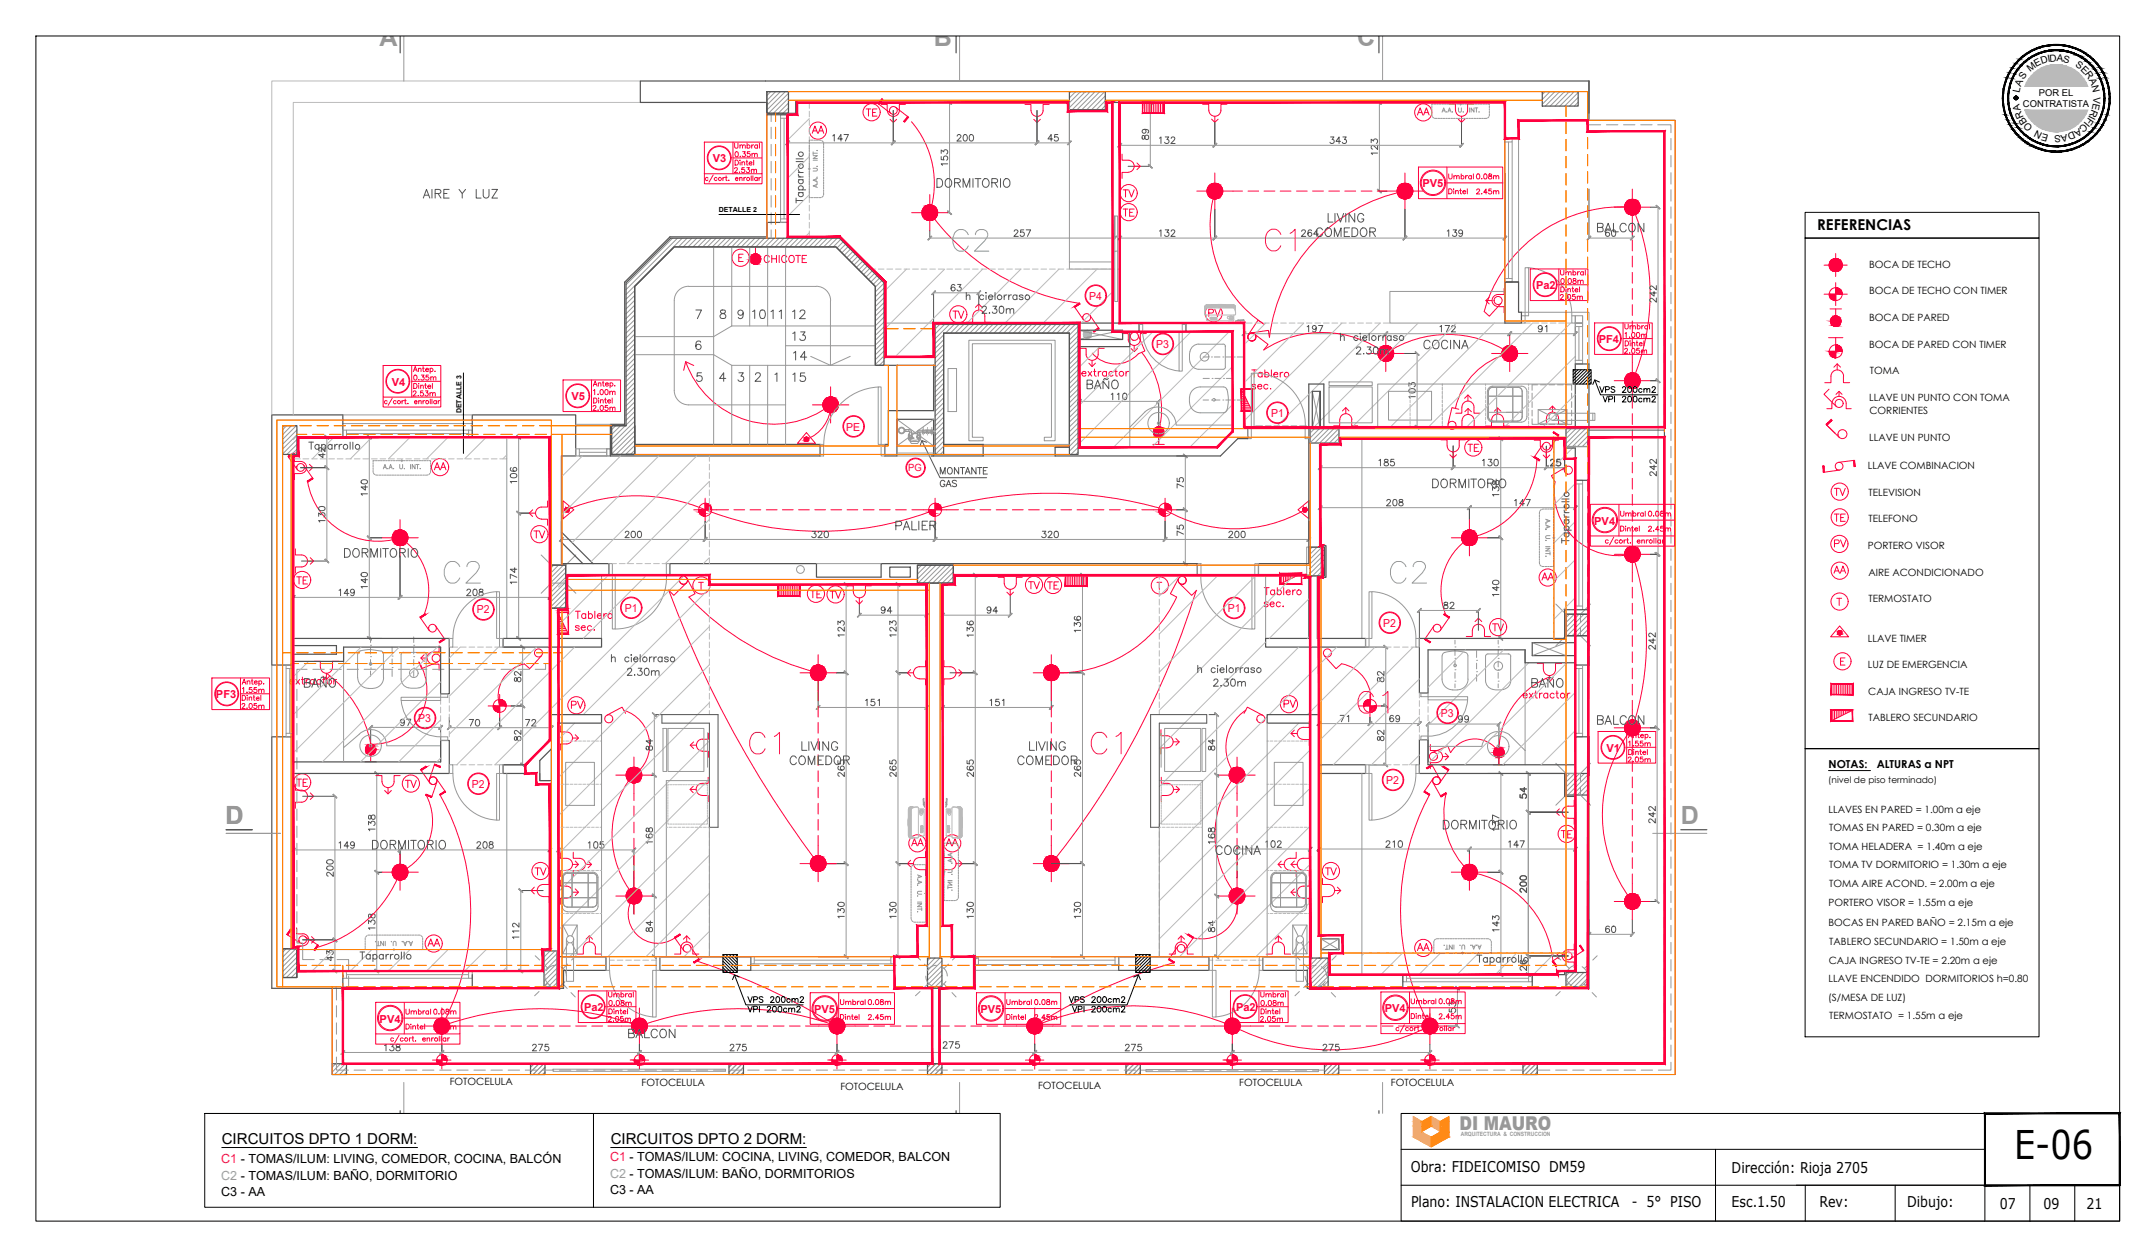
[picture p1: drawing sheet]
<svg xmlns="http://www.w3.org/2000/svg" width="600mm" height="350mm" viewBox="0 0 600 350" stroke-linecap="round" stroke-linejoin="round" font-family="sans-serif">
<defs><g id="words">
<text font-size="11" x="560.6" y="322.6">E-06</text>
<g font-size="10.1" fill="#5cb8b8">
<text x="263.9" y="71.3">C2</text>
<text x="122.4" y="163.7">C2</text>
<text x="385.9" y="163.7">C2</text>
</g>
<g font-size="10.1" fill="#dd006e">
<text x="351" y="70.9">C1</text>
<text x="376.8" y="199.7">C1</text>
<text x="207.4" y="211">C1</text>
<text x="302.7" y="211">C1</text>
</g>
<g font-size="7" fill="#989898">
<text x="105.7" y="12.8">A</text>
<text x="259.9" y="12.8">B</text>
<text x="377.7" y="12.9">C</text>
<text x="62.8" y="229.4">D</text>
<text x="467.8" y="229.4">D</text>
<text x="105.7" y="316.1">A</text>
</g>
<g font-size="6.2" fill="#545454">
<text x="301.3" y="109.4">BAÑO</text>
<text x="83.6" y="192.6">BAÑO</text>
<text x="425.1" y="192.6">BAÑO</text>
</g>
<g font-size="5.7" fill="#545454">
<text x="259.6" y="53.3">DORMITORIO</text>
<text x="116.4" y="56.4">AIRE Y LUZ</text>
<text x="208.1" y="90">10</text>
<text x="213.4" y="90">11</text>
<text x="219.4" y="90">12</text>
<text x="219.4" y="96">13</text>
<text x="219.8" y="101.6">14</text>
<text x="395.1" y="98.4">COCINA</text>
<text x="219.4" y="107.6">15</text>
<text x="248" y="148.9">PALIER</text>
<text x="94.5" y="156.3">DORMITORIO</text>
<text x="400.4" y="232.1">DORMITORIO</text>
<text x="102.3" y="237.8">DORMITORIO</text>
<text x="337.3" y="239.2">COCINA</text>
</g>
<text font-size="5.7" fill="#ff7f00" x="443.4" y="202.8">BALCON</text>
<g font-size="5.3" fill="#ff003f">
<text x="239.9" y="33.5">TE</text>
<text x="311.5" y="56.1">TV</text>
<text x="311.5" y="61.4">TE</text>
<text x="211.3" y="74.4">CHICOTE</text>
<text x="263.9" y="90">TV</text>
<text x="407.5" y="127">TE</text>
<text x="509.4" y="139.3">TV</text>
<text x="509.4" y="146.4">TE</text>
<text x="147.5" y="151">TV</text>
<text x="509.1" y="160.9">AA</text>
<text x="229.7" y="167.9">TV</text>
<text x="157.7" y="198.6">PV</text>
<text x="356.3" y="198.3">PV</text>
<text x="111.5" y="220.5">TV</text>
<text x="433.2" y="234.6">TE</text>
<text x="147.8" y="244.8">TV</text>
<text x="367.6" y="244.8">TV</text>
</g>
<g font-size="5.3" fill="#989898">
<text x="224.7" y="38.5">AA</text>
<text x="81.5" y="220.1">TE</text>
<text x="262.1" y="236.7">AA</text>
<text x="117.8" y="264.6">AA</text>
<text x="393.3" y="266">AA</text>
<text x="406.2" y="314.6">DI MAURO</text>
</g>
<text font-size="5.3" fill="#ff7f00" x="443.4" y="65.6">BALCON</text>
<g font-size="5.3" fill="#545454">
<text x="397.6" y="136.9">DORMITORIO</text>
<text x="173.6" y="290">BALCON</text>
</g>
<text font-size="5.3" fill="#bababa" x="252.6" y="236.7">AA</text>
<g font-size="4.9" fill="#989898">
<text x="393.3" y="33.2">AA</text>
<text x="119.6" y="131.9">AA</text>
<text x="427.9" y="162.6">AA</text>
</g>
<text font-size="4.9" fill="#bababa" x="335.1" y="89.3">PV</text>
<g font-size="4.9" fill="#ff003f">
<text x="509.4" y="153.5">PV</text>
<text x="81.5" y="163.7">TE</text>
<text x="224.4" y="167.6">TE</text>
<text x="285" y="165.1">TV</text>
<text x="290.3" y="165.1">TE</text>
<text x="414.2" y="176.7">TV</text>
</g>
<g font-size="4.4" fill="#ff003f">
<text x="203.2" y="44.8">0.35m</text>
<text x="203.2" y="49.4">2.53m</text>
<text x="409.6" y="51.2">0.08m</text>
<text x="409.6" y="55.4">2.45m</text>
<text x="451.2" y="95.2">1.00m</text>
<text x="450.8" y="99.5">2.05m</text>
<text x="113.9" y="106.9">0.35m</text>
<text x="113.6" y="111.5">2.53m</text>
<text x="164" y="111.1">1.00m</text>
<text x="163.7" y="115.4">2.05m</text>
<text x="66.3" y="194">1.55m</text>
<text x="66" y="198.6">2.05m</text>
<text x="451.9" y="208.8">1.55m</text>
<text x="451.9" y="213.4">2.05m</text>
<text x="168.3" y="281.2">0.08m</text>
<text x="240.2" y="280.8">0.08m</text>
<text x="286.8" y="280.8">0.08m</text>
<text x="349.6" y="281.2">0.08m</text>
<text x="399.3" y="280.8">0.08m</text>
<text x="119.6" y="283.6">0.08m</text>
<text x="119.6" y="287.9">2.45m</text>
<text x="167.9" y="285.8">2.05m</text>
<text x="240.2" y="285">2.45m</text>
<text x="286.8" y="285">2.45m</text>
<text x="349.6" y="285.8">2.05m</text>
</g>
<g font-size="4.4" fill="#ff7f00">
<text x="433.2" y="80.1">0.08m</text>
<text x="432.9" y="84.7">2.05m</text>
<text x="457.6" y="145">0.08m</text>
<text x="457.6" y="149.2">2.45m</text>
</g>
<g font-size="4.2">
<text x="505.8" y="64.1">REFERENCIAS</text>
<text x="61.7" y="318.6">CIRCUITOS DPTO 1 DORM:</text>
<text x="170" y="318.6">CIRCUITOS DPTO 2 DORM:</text>
</g>
<g font-size="4.1">
<text x="392.7" y="326.2">Obra: FIDEICOMISO DM59</text>
<text x="482" y="326.5">Dirección: Rioja 2705</text>
<text x="506.4" y="335.9">Rev:</text>
<text x="392.7" y="336.2">Plano: INSTALACION ELECTRICA</text>
<text x="454.2" y="336.1">- 5° PISO</text>
<text x="482" y="336.1">Esc.1.50</text>
<text x="530.8" y="336.2">Dibujo:</text>
<text x="556.6" y="336.7">07</text>
<text x="568.8" y="336.7">09</text>
<text x="580.7" y="336.7">21</text>
</g>
<g font-size="3.5" fill="#dd006e">
<text x="61.6" y="323.7">C1 - TOMAS/ILUM: LIVING, COMEDOR, COCINA, BALCÓN</text>
<text x="169.8" y="323.1">C1 - TOMAS/ILUM: COCINA, LIVING, COMEDOR, BALCON</text>
</g>
<g font-size="3.5" fill="#5cb8b8">
<text x="61.6" y="328.6">C2 - TOMAS/ILUM: BAÑO, DORMITORIO</text>
<text x="169.8" y="328">C2 - TOMAS/ILUM: BAÑO, DORMITORIOS</text>
</g>
<g font-size="3.5">
<text x="61.6" y="333">C3 - AA</text>
<text x="169.8" y="332.4">C3 - AA</text>
</g>
<g font-size="3.1" fill="#ff003f">
<text x="198.4" y="45.2">V3</text>
<text x="395.9" y="52.1">PV5</text>
<text x="303.1" y="83.4">P4</text>
<text x="427.5" y="80.5">Pa2</text>
<text x="445" y="95.5">PF4</text>
<text x="321.8" y="96.9">P3</text>
<text x="109.1" y="107.4">V4</text>
<text x="159.1" y="111.4">V5</text>
<text x="235.5" y="119.9">PE</text>
<text x="353.8" y="116">P1</text>
<text x="443.7" y="146">PV4</text>
<text x="132.7" y="170.8">P2</text>
<text x="173.9" y="170.3">P1</text>
<text x="341.7" y="170.4">P1</text>
<text x="384.9" y="174.5">P2</text>
<text x="60.1" y="194.4">PF3</text>
<text x="116.4" y="201">P3</text>
<text x="401" y="199.6">P3</text>
<text x="447.2" y="209.3">V1</text>
<text x="131.3" y="219.3">P2</text>
<text x="385.8" y="218.2">P2</text>
<text x="162.6" y="281.5">Pa2</text>
<text x="344" y="281.5">Pa2</text>
<text x="385.4" y="281.8">PV4</text>
<text x="105.7" y="284.7">PV4</text>
<text x="226.6" y="282">PV5</text>
<text x="272.9" y="282">PV5</text>
</g>
<g font-size="3.1">
<text x="508.9" y="213.9">NOTAS:</text>
<text x="522.3" y="213.9">ALTURAS a NPT</text>
</g>
<g font-size="2.8">
<text x="520.2" y="74.5">BOCA DE TECHO</text>
<text x="520.2" y="81.9">BOCA DE TECHO CON TIMER</text>
<text x="520.2" y="89.4">BOCA DE PARED</text>
<text x="520.2" y="96.8">BOCA DE PARED CON TIMER</text>
<text x="520.4" y="104.2">TOMA</text>
<text x="520.2" y="111.6">LLAVE UN PUNTO CON TOMA</text>
<text x="520.3" y="115.3">CORRIENTES</text>
<text x="520.2" y="122.7">LLAVE UN PUNTO</text>
<text x="519.9" y="130.6">LLAVE COMBINACION</text>
<text x="520.1" y="138">TELEVISION</text>
<text x="520.1" y="145.4">TELEFONO</text>
<text x="519.9" y="152.9">PORTERO VISOR</text>
<text x="520.1" y="160.3">AIRE ACONDICIONADO</text>
<text x="520.1" y="167.7">TERMOSTATO</text>
<text x="519.9" y="178.7">LLAVE TIMER</text>
<text x="519.9" y="186">LUZ DE EMERGENCIA</text>
<text x="520" y="193.4">CAJA INGRESO TV-TE</text>
<text x="520.1" y="200.9">TABLERO SECUNDARIO</text>
<text x="508.9" y="226.3">LLAVES EN PARED = 1.00m a eje</text>
<text x="509.1" y="231.5">TOMAS EN PARED = 0.30m a eje</text>
<text x="509.1" y="236.6">TOMA HELADERA = 1.40m a eje</text>
<text x="509.1" y="241.8">TOMA TV DORMITORIO = 1.30m a eje</text>
<text x="509.1" y="247">TOMA AIRE ACOND. = 2.00m a eje</text>
<text x="508.9" y="252.1">PORTERO VISOR = 1.55m a eje</text>
<text x="508.9" y="257.7">BOCAS EN PARED BAÑO = 2.15m a eje</text>
<text x="509.1" y="263.2">TABLERO SECUNDARIO = 1.50m a eje</text>
<text x="509" y="268.3">CAJA INGRESO TV-TE = 2.20m a eje</text>
<text x="508.9" y="273.5">LLAVE ENCENDIDO DORMITORIOS h=0.80</text>
<text x="508.8" y="278.6">(S/MESA DE LUZ)</text>
<text x="509.1" y="283.7">TERMOSTATO = 1.55m a eje</text>
<text x="125.2" y="301.9">FOTOCELULA</text>
<text x="178.6" y="302.4">FOTOCELULA</text>
<text x="233.9" y="303.4">FOTOCELULA</text>
<text x="288.9" y="303.1">FOTOCELULA</text>
<text x="344.9" y="302.2">FOTOCELULA</text>
<text x="387.1" y="302.2">FOTOCELULA</text>
</g>
<text font-size="2.8" fill="#ff003f" x="252.8" y="131.2">PG</text>
<g font-size="2.7">
<text x="568.3" y="17.8" transform="rotate(-17 568.3 17.8)">D</text>
<text x="570" y="17.3" transform="rotate(-9 570 17.3)">I</text>
<text x="570.5" y="17.1" transform="rotate(-5 570.5 17.1)">D</text>
<text x="572.4" y="17" transform="rotate(6 572.4 17)">A</text>
<text x="574.1" y="17.1" transform="rotate(15 574.1 17.1)">S</text>
<text x="563.2" y="22.3" transform="rotate(-56 563.2 22.3)">S</text>
<text x="565.1" y="19.9" transform="rotate(-38 565.1 19.9)">M</text>
<text x="566.8" y="18.6" transform="rotate(-28 566.8 18.6)">E</text>
<text x="577.5" y="18.4" transform="rotate(35 577.5 18.4)">S</text>
<text x="579" y="19.4" transform="rotate(45 579 19.4)">E</text>
<text x="580.2" y="20.6" transform="rotate(55 580.2 20.6)">R</text>
<text x="581.4" y="22.3" transform="rotate(65 581.4 22.3)">A</text>
<text x="562.1" y="25.9" transform="rotate(-77 562.1 25.9)">L</text>
<text x="562.5" y="24.2" transform="rotate(-67 562.5 24.2)">A</text>
<text x="582.2" y="24.1" transform="rotate(77 582.2 24.1)">N</text>
<text x="582.6" y="28.6" transform="rotate(102 582.6 28.6)">E</text>
<text x="582.7" y="27" transform="rotate(93 582.7 27)">V</text>
<text x="562.5" y="30.6" transform="rotate(-103 562.5 30.6)">A</text>
<text x="563.3" y="32.5" transform="rotate(-114 563.3 32.5)">R</text>
<text x="564.3" y="34" transform="rotate(-124 564.3 34)">B</text>
<text x="565.9" y="35.5" transform="rotate(-136 565.9 35.5)">O</text>
<text x="578.7" y="35.5" transform="rotate(148 578.7 35.5)">A</text>
<text x="580" y="34.3" transform="rotate(138 580 34.3)">C</text>
<text x="580.3" y="33.8" transform="rotate(131 580.3 33.8)">I</text>
<text x="581.3" y="32.6" transform="rotate(125 581.3 32.6)">F</text>
<text x="581.5" y="32" transform="rotate(117 581.5 32)">I</text>
<text x="582.3" y="30.4" transform="rotate(113 582.3 30.4)">R</text>
<text x="568.6" y="37" transform="rotate(-153 568.6 37)">N</text>
<text x="570.3" y="37.5" transform="rotate(-164 570.3 37.5)">E</text>
<text x="573.6" y="37.6" transform="rotate(179 573.6 37.6)">S</text>
<text x="575.3" y="37.3" transform="rotate(169 575.3 37.3)">A</text>
<text x="577.1" y="36.6" transform="rotate(158 577.1 36.6)">D</text>
</g>
<g font-size="2.6">
<text x="563" y="29.9">CONTRATISTA</text>
<text x="567.5" y="26.7">POR EL</text>
</g>
<text font-size="2.5" x="508.8" y="218">(nivel de piso terminado)</text>
<g font-size="2">
<text x="200" y="59">DETALLE 2</text>
<text x="128.4" y="115.1" transform="rotate(-90 128.4 115.1)">DETALLE 3</text>
</g>
<text font-size="1.6" fill="#989898" x="406.6" y="316.3">ARQUITECTURA &amp; CONSTRUCCION</text>
</g></defs>
<!-- layer: I ELEC -->
<g fill="none" stroke="#ff003f" stroke-width=".28">
<path d="M245.2 29.1h1.7a3.1 3.1 0 0 0 .6 2.8 1.67 1.67 0 0 0 1.8 .4 1.67 1.67 0 0 0 1-1.5v-1.7h1.7M245.6 27.6l-1.1 1.3 3.5 2.7M247.7 33.2l.9 .9 1-.9M248.6 32.4v1.7M249.3 29.9l3.4 2.6-1 1.4M253.7 33.9a26.4 26.4 0 0 1 5.1 25.3 62.9 62.9 0 0 0 41.7 25.3l-1.4 1 2.4 3.5M285.3 29.1h1.6a3.1 3.1 0 0 0 .6 2.8 1.67 1.67 0 0 0 1.8 .4 1.67 1.67 0 0 0 1-1.5v-1.7h1.7M287.7 33.2l.9 .9 1-.9M288.6 32.4v1.7M318.5 28.5v3M319 28.5v3M319.5 28.5v3"/>
<path d="M320 28.5v3M320.5 28.5v3M321 28.5v3M321.5 28.5v3M322 28.5v3M322.5 28.5v3M323 28.5v3M323.5 28.5v3M334.7 29h1.7v1.7M337.2 33.2l.9 .9 .9-.9M338.1 32.4v1.7M341.5 29h-1.7a3 3 0 0 1-.5 2.9 1.67 1.67 0 0 1-1.8 .3 1.67 1.67 0 0 1-1-1.5"/>
<path d="M403.4 29h1.7a3.1 3.1 0 0 0 .5 2.9 1.67 1.67 0 0 0 1.8 .3 1.67 1.67 0 0 0 1.1-1.5v-1.7h1.7M405.9 33.2l.9 .9 .9-.9M406.8 32.4v1.7M312.3 42.9v1.7h1.7M314 48h-1.7v1.7M314 44.6a1.67 1.67 0 0 1 1.7 1.7 1.67 1.67 0 0 1-1.7 1.6M315.7 46.3h1.7M316.4 45.4l1 .9-1 .9M338.2 53.2a32.9 32.9 0 0 0 13.6 37M391 53.2a47.4 47.4 0 0 0-37.7 40.7M454.3 57.7a39.7 39.7 0 0 0-41.2 29l1.4 1.3 3.2-3.5M454.4 57.7a62 62 0 0 1 0 48.3"/>
<path d="M205.6 71.7h.8M206.8 70.8h-1.2v2h1.2M208.7 68.7h3.2M270.8 88a1.67 1.67 0 0 1 1.6-1.7 1.67 1.67 0 0 1 1.7 1.7v1.7h1.7M271.5 85.6l.9-.9 .9 .9M272.4 84.7v1.6M300.6 97h1.7a3 3 0 0 0 .5 2.8 1.67 1.67 0 0 0 1.8 .4 1.67 1.67 0 0 0 1-1.5v-1.7h1.7M303.4 87.8l2.4 3.6-1.4 1M304 98.3a8.5 8.5 0 0 0 12.9 .2M312.3 92.9h1.7a2.98 2.98 0 0 0 .5 2.8 1.67 1.67 0 0 0 1.8 .3 1.67 1.67 0 0 0 1.1-1.5v-1.6h1.7M314.8 97l.9 .9 .9-.9M315.7 96.2v1.7"/>
<path d="M316.8 93.3l1.8 4.4-1.8 .8M317.7 98.1a25.4 25.4 0 0 1 4.8 22.2M348.2 92.7l4.8-.7 .3 1.9M349.1 92.9l3.8 3-1.2 1.5a29.7 29.7 0 0 1 34 1M351.7 90.2l-1.6-1.1-2.6 4.1M385.7 98.4a30.9 30.9 0 0 1 34.5 0 20.1 20.1 0 0 0-15.1 15.3M413.6 83.7h1.6M414.5 82.7l-.9 1 .9 .9M416.9 85.4h1.7v1.7M418.6 80.3v1.7a3 3 0 0 0-2.8 .5 1.67 1.67 0 0 0-.4 1.8 1.67 1.67 0 0 0 1.6 1M509.4 86h3.1M510.9 86v4.9"/>
<path d="M190.8 100.7a25.9 25.9 0 0 0 40.4 12 10.4 10.4 0 0 1-6.8 9.6M193.1 101.8l-2.3-1.1-.5 2.4M303.1 101.1l.9 1 .9-1M304 100.4v1.7M322.5 118.9v4.8M372.9 116.9v1.7h-1.7M372.9 116.8a1.67 1.67 0 0 1 1.7-1.6 1.67 1.67 0 0 1 1.7 1.6M373.6 114.4l1-.9 .9 .9M374.6 113.5v1.7M376.2 116.9v1.7h1.7M406 113.9l-1.9-.4-1.1 4.6M406.9 113.4v1.6h-1.7"/>
<path d="M406.9 117.1v1.7h-1.7M406.9 113.3a1.67 1.67 0 0 1 1.7-1.6 1.67 1.67 0 0 1 1.7 1.7v1.6h1.6M407 117.1a1.67 1.67 0 0 1 1.6-1.7 1.67 1.67 0 0 1 1.7 1.7M407.6 110.9l1-.9 .9 .9M407.7 114.6l.9-.9 .9 .9M408.6 110v1.7M408.6 113.7v1.7M410.3 117.1v1.7h1.7M415.1 117v1.6h-1.7M415.2 116.9a1.67 1.67 0 0 1 1.6-1.6 1.67 1.67 0 0 1 1.7 1.6M415.9 114.5l.9-.9 .9 .9M416.8 113.6v1.7"/>
<path d="M418.5 117v1.6h1.7M428.7 118.1h1.7a3.2 3.2 0 0 1 .5-2.9 1.67 1.67 0 0 1 1.9-.3 1.67 1.67 0 0 1 1 1.5v1.7h1.7M431.2 114l.9-.9 .9 .9M432.1 113.1v1.7M508.4 118.3l2.4 2.3M508.5 113.8h1.4a2.95 2.95 0 0 1 1-3.2 1.97 1.97 0 0 1 2.9 1.7v1.5h1.4M509.1 108.4l-1.4 1.4 3.3 3.3M509.6 104.7a1.76 1.76 0 0 1 1.8-1.7 1.76 1.76 0 0 1 1.7 1.7M509.6 104.8v1.7h-1.7M509.8 116.9l-1.4 1.4 3.5 3.5M510.4 102.2l.9-.9 1 .9M511 109.8l.9-.8 .8 .8"/>
<path d="M511.3 101.3v1.7M511.9 109v1.3M513.1 104.8v1.7h1.7M81.7 126.2l-1.4 1 2.5 3.6M82 126.8v1.7a3.1 3.1 0 0 1 2.9 .5 1.67 1.67 0 0 1 .3 1.8 1.67 1.67 0 0 1-1.5 1M83.7 131.9h-1.7v1.6M84.5 129.6l2.5 3.5-1.4 1M85.3 130.2h1.7M85.6 134.1a19.9 19.9 0 0 0 25.8 15.6 17.5 17.5 0 0 1 6.5 21.6M86.1 129.3l.9 .9-.9 .9M152.4 139.5v1.7a3 3 0 0 0-2.9 .5 1.71 1.71 0 0 0-.3 1.8 1.71 1.71 0 0 0 1.5 1.1h1.7v1.6M156.7 139.4l3 2.5-3 2.5z"/>
<path d="M224.5 120.4l2.4 3h-4.9zM320.9 123.7h3.2M401.1 122.5h1.7v1.6M402.8 124.1a1.67 1.67 0 0 0 1.7 1.7 1.67 1.67 0 0 0 1.6-1.7M403.5 126.6l1 .9 .9-.9M404.5 125.8v1.7M427 122.5h1.7v1.7M427.8 127.7a23.1 23.1 0 0 1-18.8 22M429.5 126.7l.9 .9 .9-.9M429.5 123.6l-2.4 3.6 1.4 1M430.4 125.9v1.7M432.4 120.3l1.4 1-2.5 3.6"/>
<path d="M432.8 134.1a17.8 17.8 0 0 0 21.5 20.2 76.7 76.7 0 0 1 .1 48.3M433.8 122.5h-1.7a3 3 0 0 1-.5 2.9 1.67 1.67 0 0 1-1.8 .4 1.67 1.67 0 0 1-1-1.6M435.9 130l-4.1 2.4 1 1.7M507.4 129.7l.3 1.8 4.3-.6M511.7 128.7l4.3-.5 .3 1.7M82.2 152.8v1.7a3.1 3.1 0 0 1 2.9 .5 1.67 1.67 0 0 1 .4 1.8 1.67 1.67 0 0 1-1.6 1h-1.7v1.7M85.6 156.2h1.7M86.4 155.3l.9 .9-.9 .9M147.3 142.9h1.7M148.3 141.9l-1 1 1 .9M157.8 141.9a49.7 49.7 0 0 1 38.5 0M196.3 141.9a88.5 88.5 0 0 0 64 0"/>
<path d="M260.3 141.9a113.9 113.9 0 0 1 64 0M324.3 141.9a38.4 38.4 0 0 0 38.9 0M361.3 141.9l3-2.5v5zM409 149.7a17.5 17.5 0 0 0-6.5 21.6M118.4 171l-1.4 .9 2.5 3.6M121.2 174.3l2.5 3.6-1.4 .9M122.2 179.8v1.7a3 3 0 0 0-2.8 .5 1.71 1.71 0 0 0-.4 1.8 1.71 1.71 0 0 0 1.5 1.1h1.7v1.7M191 162.4l-3.5 3.4-1.4-1.5a300.5 300.5 0 0 0 41.6 76.1M191.2 161.1l2.3 4.2-1.8 .9M191.8 166.2a73.5 73.5 0 0 0 35.9 21.1M194.4 162.1h1.3M195.1 162.1v2"/>
<path d="M217.1 163v3M217.6 163v3M218.1 163v3M218.6 163v3M219.1 163v3M219.6 163v3M220.1 163v3M220.6 163v3M221.1 163v3M221.6 163v3M222.1 163v3M235.8 163.1h1.7v1.7"/>
<path d="M238.3 167.2l.9 1 .9-1M239.2 166.5v1.7M242.6 163.1h-1.7a3 3 0 0 1-.5 2.9 1.67 1.67 0 0 1-1.8 .3 1.67 1.67 0 0 1-1.1-1.5M277.8 160.7h1.7a3.1 3.1 0 0 0 .5 2.9 1.67 1.67 0 0 0 1.8 .3 1.67 1.67 0 0 0 1.1-1.5v-1.7h1.6M280.2 164.9l1 .9 .9-.9M281.2 164.1v1.7M297.5 160.1v3M298 160.1v3M298.5 160.1v3M299 160.1v3M299.5 160.1v3M300 160.1v3"/>
<path d="M300.5 160.1v3M301 160.1v3M301.5 160.1v3M302 160.1v3M322 162.1h1.3M322.7 162.1v2M328 161.1l-2.2 4.2 1.7 .9a36.3 36.3 0 0 1-34.9 21.1M328.3 162.4l3.4 3.4 1.4-1.5M332.9 164.5a226.2 226.2 0 0 1-40.3 75.9M399.1 174.3l-2.5 3.6 1.4 .9M401.9 171l1.5 .9-2.5 3.6M409.8 175.5v1.7h-1.7"/>
<path d="M409.8 175.5a1.67 1.67 0 0 1 1.7-1.7 1.67 1.67 0 0 1 1.7 1.7M410.5 173l1-.9 .9 .9M411.5 172.1v1.7M511.2 166.6h1.4M511.9 166.6v2M512 174.3l2.5 3h-5zM80.6 189.7h1.2a.64 .64 0 0 0-.7-.5 .64 .64 0 0 0-.6 .7 .64 .64 0 0 0 .6 .6l.7-.3M87.5 184.1h1.7v1.7M90.9 187.4a31.6 31.6 0 0 1 12.3 19.8M94.2 184.1h-1.7v1.7M117.1 183.2h1.7M118.1 182.3l-1 .9 1 .9"/>
<path d="M121.8 184.3l-4.5 1.9-.7-1.9a15 15 0 0 1-13.4 22.9M146 184.8a9.2 9.2 0 0 0-7 11.7M150.7 182.6l-3.3 3.6-1.4-1.3M173.7 197.8a10.1 10.1 0 0 1 7 8.1 10.1 10.1 0 0 1-4.2 9.9M174.1 198.6l-1-1.7-4.2 2.2M252.6 187.3h1.6M253.4 186.4l-.8 .9 .8 .9M257.6 183.9v1.7a3 3 0 0 0-2.9 .5 1.71 1.71 0 0 0-.3 1.8 1.71 1.71 0 0 0 1.5 1.1h1.7v1.7M262.7 183.9v1.7a3.1 3.1 0 0 1 2.9 .5 1.7 1.7 0 0 1 .4 1.9 1.7 1.7 0 0 1-1.6 1h-1.7v1.7M266.1 187.3h1.7M266.9 186.4l.9 .9-.9 .9M346.2 198.6l1-1.7 4.2 2.2"/>
<path d="M346.8 197.7a12.4 12.4 0 0 0-2.9 18.1 26.8 26.8 0 0 0 .4 33.6 9.9 9.9 0 0 1-12.2 11.7M368.6 182.6l3.3 3.6 1.4-1.3M373.4 184.8a9.8 9.8 0 0 1 7.9 11.7M427.9 184.7h1.7v1.7M431.3 188.5a22.3 22.3 0 0 0-14.1 21 7.9 7.9 0 0 0-13.4 0M434.6 184.7h-1.7v1.7M510.1 197.7v2.8M510.2 190.4v3M510.6 197.7v2.5M510.7 190.4v3M511.1 197.7v2.3M511.2 190.4v3"/>
<path d="M511.6 197.7v2M511.7 190.4v3M512.1 197.7v1.8M512.2 190.4v3M512.3 184.1h.7M512.6 197.7v1.5M512.7 190.4v3M513.1 197.7v1.3M513.2 190.4v3M513.5 183.2h-1.2v2h1.2M513.6 197.7v1M513.7 190.4v3"/>
<path d="M514.1 197.7v.7M514.2 190.4v3M514.6 197.7v.5M514.7 190.4v3M515.1 197.7v.3M515.2 190.4v3M515.6 197.7l-6 3M83.9 220a1.67 1.67 0 0 1 1.7 1.7 1.67 1.67 0 0 1-1.7 1.6h-1.7v1.7M101.6 212.1h3.2M103.2 207.2v4.9M104.6 215.9h1.7v1.7M106.3 217.6a1.67 1.67 0 0 0 1.7 1.7 1.67 1.67 0 0 0 1.7-1.7"/>
<path d="M108 219.3v1.7M118.6 213.4l-1.4 1 2.4 3.6M121.4 216.7l2.5 3.6-1.4 1a66.5 66.5 0 0 1 .5 64.4 80.7 80.7 0 0 1 55 0 80.7 80.7 0 0 1 55 0 184.7 184.7 0 0 0-39.1-18.2M121.6 217.7l-1.4 4.2-1.6-.7a15.7 15.7 0 0 1-7.2 21.6 34.7 34.7 0 0 1-23.4 21M122.6 213.5l-1.7-.6-1.4 4.1M156 202.1v1.7a3.1 3.1 0 0 1 2.9 .5 1.67 1.67 0 0 1 .3 1.8 1.67 1.67 0 0 1-1.5 1h-1.7v1.7M159.3 205.5h1.7M160.1 204.5l.9 1-.9 .9M176.1 215.8a26.7 26.7 0 0 0 .4 33.6M192.1 219.8h1.7M192.1 207.5h1.7M193 218.9l-.9 .9 .9 .9"/>
<path d="M193 206.6l-.9 .9 .9 .9M195.4 218.1a1.67 1.67 0 0 0-1.6 1.7 1.67 1.67 0 0 0 1.6 1.6M195.5 209.2h1.7v1.6M195.5 205.8a1.67 1.67 0 0 0-1.7 1.6 1.67 1.67 0 0 0 1.7 1.7M197.1 216.4v1.7h-1.7M197.2 204.1v1.7h-1.7M323.1 203.1v1.7h1.7M323.2 216.4v1.7h1.7M324.8 208.2h-1.7v1.7M324.8 204.8a1.67 1.67 0 0 1 1.7 1.7 1.67 1.67 0 0 1-1.7 1.7M324.9 218.1a1.67 1.67 0 0 1 1.7 1.7 1.67 1.67 0 0 1-1.7 1.6M326.5 206.5h1.7"/>
<path d="M326.6 219.8h1.7M327.3 205.6l.9 .9-.9 1M327.4 218.9l.9 .9-.9 .9M359.3 204.2h1.7M360.3 203.3l-1 .9 1 .9M362.7 205.9h1.7v1.7M364.4 200.8v1.7a3 3 0 0 0-2.8 .5 1.67 1.67 0 0 0-.4 1.8 1.67 1.67 0 0 0 1.5 1.1M397.1 213.9l1.5-.9 2.1 3.9M398.1 207.2v1.7a3.1 3.1 0 0 1 2.9 .5 1.67 1.67 0 0 1 .4 1.9 1.67 1.67 0 0 1-1.6 1M398.6 209.5l4.4-1.8 .7 1.8M398.9 217.9l2.1 3.8 1.5-.9M398.9 216.7l-2.5 3.6 1.4 1a67.9 67.9 0 0 0 .2 64.4 60.1 60.1 0 0 1-55-.1 70.1 70.1 0 0 0-55 .1 139.3 139.3 0 0 1 38.8-17.7l-1.5-1 2.5-3.5"/>
<path d="M399.8 212.3h-1.7v1.7M401.5 210.6h1.7M401.7 213.4l1.5 1-2.5 3.6M402.3 209.7l.9 .9-.9 1M415.6 212.9h3.2M417.2 208.1v4.8M454.3 202.6a39.2 39.2 0 0 0 0 48.4M86.4 220.8l.9 .9-.9 .9M107.1 220.1l.9 .9 .9-.9M156 237.3v1.7a3.1 3.1 0 0 1 2.9 .4 1.67 1.67 0 0 1 .3 1.9 1.67 1.67 0 0 1-1.5 1M159.6 237.3v1.7h1.6M160.1 239.7l.9 1-.9 .9"/>
<path d="M161.3 239a1.67 1.67 0 0 1 1.6 1.6 1.67 1.67 0 0 1-1.6 1.7M163.7 239.7l.9 1-.9 .9M195.4 221.5h1.7v1.7M253.4 239.5l-.8 .9 .8 .9M257.6 237.1v1.6a3 3 0 0 0-2.9 .5 1.67 1.67 0 0 0-.3 1.9 1.67 1.67 0 0 0 1.5 1M262.7 237.1v1.6a3.1 3.1 0 0 1 2.9 .5 1.67 1.67 0 0 1 .4 1.9 1.67 1.67 0 0 1-1.6 1M266.9 239.5l.9 .9-.9 .9M324.9 221.5h-1.7v1.7M356.6 239.7l-.9 1 .9 .9M359.1 239a1.67 1.67 0 0 0-1.7 1.6 1.67 1.67 0 0 0 1.7 1.7M360.3 239.7l-1 1 1 .9M360.8 237.3v1.7h-1.7"/>
<path d="M364.4 237.3v1.7a3 3 0 0 0-2.8 .4 1.67 1.67 0 0 0-.4 1.9 1.67 1.67 0 0 0 1.5 1M402.5 220.8a22.8 22.8 0 0 0 6.5 22 27.8 27.8 0 0 1 23.2 24.7M433.1 226.1h1.7M434 225.2l-.9 .9 .9 .9M438.1 222.7v1.7a3 3 0 0 0-2.8 .5 1.67 1.67 0 0 0-.4 1.8 1.67 1.67 0 0 0 1.6 1.1h1.6v1.7M80.9 258.8l-.9 1.5 3.7 2.3M82.5 258.3v1.7h1.7M84.3 260a1.67 1.67 0 0 1 1.6 1.6 1.67 1.67 0 0 1-1.6 1.7M147.8 247.9h1.7M148.7 247l-.9 .9 .9 1M151.2 249.6h1.7v1.7M151.2 246.2a1.67 1.67 0 0 0-1.7 1.7 1.67 1.67 0 0 0 1.7 1.7"/>
<path d="M156 245v1.7a3.1 3.1 0 0 1 2.9 .5 1.67 1.67 0 0 1 .3 1.8 1.67 1.67 0 0 1-1.5 1l-1.7 .1v1.7M157.6 242.3h-1.6v1.7M159.3 248.4h1.7M159.3 240.7h1.7M160.1 247.5l.9 .9-.9 .9M161.2 242.3h-1.6v1.7M162.9 240.7h1.7M176.5 249.5a8.2 8.2 0 0 0 .7 10.6 8.2 8.2 0 0 0 10.6 1M252.6 240.4h1.6M255.9 242.1h1.7v1.7M264.4 242.1h-1.7v1.7M266.1 240.4h1.7"/>
<path d="M355.7 240.7h1.7M359.1 242.3h1.7v1.7M359.3 248.4h1.7M359.3 240.7h1.7M360.3 247.5l-1 .9 1 .9M362.7 242.3h1.7v1.7M364.4 245v1.7a3 3 0 0 0-2.8 .5 1.67 1.67 0 0 0-.4 1.8 1.67 1.67 0 0 0 1.5 1l1.7 .1v1.7M369.8 249.6h-1.7v1.7M369.8 246.2a1.67 1.67 0 0 1 1.7 1.7 1.67 1.67 0 0 1-1.7 1.7M371.5 247.9h1.7M372.2 247l1 .9-1 1M84.2 263.3h-1.7v1.7"/>
<path d="M84.8 260.8l3.7 2.3-1 1.5M85.9 261.6h1.7M86.7 260.8l.9 .8-.9 1M162.3 263.9v1.7h-1.6M162.4 263.9a1.67 1.67 0 0 1 1.7-1.7 1.67 1.67 0 0 1 1.6 1.7M163.1 261.5l.9-1 .9 1M164 260.5v1.7M165.7 263.9v1.7h1.7M187.7 265.6h1.7a3.2 3.2 0 0 1 .6-2.9 1.67 1.67 0 0 1 1.8-.3 1.67 1.67 0 0 1 1 1.5v1.7h1.7M189.3 260.1l-1.5 1 2.5 3.6M190.2 261.5l.9-1 .9 1M191.1 260.5v1.7"/>
<path d="M192.1 263.5l2.5 3.5-1.4 1M325.4 265.6h1.7a3.1 3.1 0 0 1 .5-2.9 1.67 1.67 0 0 1 1.8-.3 1.67 1.67 0 0 1 1.1 1.5v1.7h1.6M327.9 261.5l.9-1 .9 1M328.8 260.5v1.7M330.7 260.1l1.4 1-2.5 3.6M354.1 263.9v1.7h-1.7M354.2 263.9a1.67 1.67 0 0 1 1.6-1.7 1.67 1.67 0 0 1 1.7 1.7v1.7h1.7M354.9 261.5l.9-1 .9 1M355.8 260.5v1.7M433.1 266.1h1.7M434 265.2l-.9 .9 .9 .9M435.9 265.2l-3.7 2.3 .9 1.5"/>
<path d="M438.1 262.7v1.7a3 3 0 0 0-2.8 .5 1.67 1.67 0 0 0-.4 1.9 1.67 1.67 0 0 0 1.6 1h1.6v1.7M439.8 263.2l.9 1.5-3.7 2.3"/>
<circle cx="248.6" cy="30.7" r="1.08"/>
<circle cx="206.1" cy="71.8" r="2.39"/>
<circle cx="210.3" cy="72.1" r="1.46"/>
<circle cx="302.5" cy="88.4" r="1.08"/>
<circle cx="315.7" cy="93.6" r="1.12"/>
<circle cx="348.4" cy="93.8" r="1.12"/>
<circle cx="417" cy="83.7" r="1.12"/>
<circle cx="510.9" cy="89.4" r="1.46"/>
<circle cx="404.1" cy="118.4" r="1.12"/>
<circle cx="511.9" cy="112.3" r="1.12"/>
<circle cx="83.7" cy="130.1" r="1.08"/>
<circle cx="224.5" cy="122.3" r=".61"/>
<circle cx="322.5" cy="120.3" r="1.46"/>
<circle cx="430.4" cy="124.2" r="1.08"/>
<circle cx="436.5" cy="130.9" r="1.12"/>
<circle cx="511.9" cy="129.8" r="1.08"/>
<circle cx="512.8" cy="120.9" r="1.25"/>
<circle cx="157.9" cy="141.9" r=".61"/>
<circle cx="363.2" cy="141.9" r=".61"/>
<circle cx="120.4" cy="174.9" r="1.08"/>
<circle cx="190.2" cy="161.6" r="1.12"/>
<circle cx="195.2" cy="163" r="2.39"/>
<circle cx="322.8" cy="163" r="2.39"/>
<circle cx="329" cy="161.6" r="1.12"/>
<circle cx="400" cy="174.9" r="1.08"/>
<circle cx="512" cy="167.5" r="2.39"/>
<circle cx="512" cy="176.2" r=".61"/>
<circle cx="121.4" cy="183.2" r="1.12"/>
<circle cx="149.9" cy="181.8" r="1.12"/>
<circle cx="369.5" cy="181.8" r="1.12"/>
<circle cx="512.8" cy="184.1" r="2.39"/>
<circle cx="103.2" cy="208.7" r="1.46"/>
<circle cx="120.5" cy="217.3" r="1.08"/>
<circle cx="169.4" cy="200.1" r="1.12"/>
<circle cx="350.9" cy="200.1" r="1.12"/>
<circle cx="399" cy="210.6" r="1.12"/>
<circle cx="399.8" cy="217.3" r="1.08"/>
<circle cx="417.2" cy="209.5" r="1.46"/>
<circle cx="84.3" cy="261.6" r="1.08"/>
<circle cx="191.2" cy="264" r="1.08"/>
<circle cx="328.7" cy="264" r="1.08"/>
<circle cx="436.5" cy="266.1" r="1.08"/>
</g>
<g fill="#ff003f" stroke="#ff003f" stroke-width=".28">
<path d="M510.7 88h.2z"/>
<path d="M510.9 88h.3z"/>
<path d="M510.9 90.8h.5z"/>
<path d="M510.4 90.8l.5 .1z"/>
<path d="M416.9 210.9h.3z"/>
<path d="M417.2 208.1h.5z"/>
<path d="M416.6 208.1h.6z"/>
<path d="M322.2 121.7h.3z"/>
<path d="M322.5 121.7h.2z"/>
<path d="M322.5 118.9h.5z"/>
<path d="M321.9 118.9h.6z"/>
<path d="M103.2 210.1h.2z"/>
<path d="M102.9 210.1h.3z"/>
<path d="M102.7 207.3h.5z"/>
<path d="M103.2 207.2l.5 .1z"/>
<path d="M508.3 118.1l1.6-1.1-1.4 1.4zM508.3 118.1l1.6-1.1-.2-.3z"/>
<path d="M507.6 129.7l.2 1.7-.3 .1zM507.3 129.7l.2 1.8 .1-1.8z"/>
<path d="M516.2 128.2l.2 1.7h-.3zM515.9 128.2l.2 1.7 .1-1.7z"/>
<path d="M510.9 88h.3zM510.9 88h.3z"/>
<path d="M510.7 88h.2zM510.7 88h.2z"/>
<path d="M510.9 88l.5 .1zM510.9 88l.5 .1z"/>
<path d="M510.7 88l.2 .1zM510.5 88.1h.4z"/>
<path d="M510.9 88.1h.6zM510.9 88.1h.6z"/>
<path d="M510.5 88.1h.4zM510.4 88.1h.5z"/>
<path d="M510.9 88.1l.7 .1zM510.9 88.1l.7 .1z"/>
<path d="M510.4 88.1l.5 .1zM510.2 88.2h.7z"/>
<path d="M510.9 88.2l.8 .1zM510.9 88.2l.8 .1z"/>
<path d="M510.2 88.2l.7 .1zM510.1 88.3h.8z"/>
<path d="M510.9 88.3h1zM510.9 88.3h1z"/>
<path d="M510.1 88.3h.8zM510.1 88.3h.8z"/>
<path d="M510.9 88.3l1 .1zM510.9 88.3l1 .1z"/>
<path d="M510 88.3l.9 .1zM509.9 88.4h1z"/>
<path d="M510.9 88.4l1.2 .1zM510.9 88.4l1.2 .1z"/>
<path d="M509.9 88.4l1 .1zM509.9 88.4l1 .1z"/>
<path d="M510.9 88.5l1.2 .1zM510.9 88.5l1.2 .1z"/>
<path d="M509.8 88.5l1.1 .1zM509.8 88.5l1.1 .1h-1.2z"/>
<path d="M510.9 88.6l1.3 .1zM510.9 88.6l1.3 .1z"/>
<path d="M509.7 88.6l1.2 .1zM509.7 88.6l1.2 .1z"/>
<path d="M510.9 88.7l1.4 .2-.1-.2zM510.9 88.7l1.4 .2h-1.4z"/>
<path d="M509.7 88.7l1.2 .2v-.2zM509.7 88.7l1.2 .2h-1.3z"/>
<path d="M510.9 88.9h1.4zM510.9 88.9h1.4z"/>
<path d="M509.6 88.9h1.3zM509.6 88.9h1.3z"/>
<path d="M510.9 88.9l1.5 .2-.1-.2zM510.9 88.9l1.5 .2h-1.5z"/>
<path d="M509.6 88.9l1.3 .2v-.2zM509.6 88.9l1.3 .2h-1.4z"/>
<path d="M510.9 89.1l1.5 .1zM510.9 89.1l1.5 .1z"/>
<path d="M509.5 89.1l1.4 .1zM509.5 89.1l1.4 .1z"/>
<path d="M510.9 89.2l1.5 .2v-.2zM510.9 89.2l1.5 .2h-1.5z"/>
<path d="M509.5 89.2l1.4 .2v-.2zM509.5 89.2l1.4 .2h-1.4z"/>
<path d="M510.9 89.4l1.5 .3v-.3zM510.9 89.4l1.5 .3h-1.5z"/>
<path d="M510.9 89.7l1.4 .2 .1-.2zM510.9 89.7l1.4 .2h-1.4z"/>
<path d="M510.9 89.9l1.3 .3 .1-.3zM510.9 89.9l1.3 .3h-1.3z"/>
<path d="M510.9 90.2l1.2 .2 .1-.2zM510.9 90.2l1.2 .2h-1.2z"/>
<path d="M510.9 90.4l1 .1 .2-.1zM510.9 90.4l1 .1h-1z"/>
<path d="M510.9 90.5l.7 .2 .3-.2zM510.9 90.5l.7 .2h-.7z"/>
<path d="M510.9 90.7h.7zM510.9 90.7l.5 .1z"/>
<path d="M510.9 90.9h.3zM510.9 90.8l.3 .1z"/>
<path d="M509.5 89.4l1.4 .3v-.3zM509.5 89.4l1.4 .3h-1.4z"/>
<path d="M509.5 89.7l1.4 .3v-.3zM509.5 89.7l1.4 .3h-1.3z"/>
<path d="M509.6 90l1.3 .2v-.2zM509.6 90l1.3 .2h-1.2z"/>
<path d="M509.7 90.2l1.2 .3v-.3zM509.7 90.2l1.2 .3h-1z"/>
<path d="M509.9 90.5l1 .1v-.1zM509.9 90.5l1 .1z"/>
<path d="M510.1 90.6l.8 .2v-.2zM510.1 90.6l.8 .2z"/>
<path d="M510.7 90.9h.2zM510.4 90.8l.5 .1z"/>
<path d="M509.6 197.7l.1 2.9zM509.6 197.7v3.1zM509.7 200.6l-.1 .2 5.9-.2zM509.6 200.8h6.1zM515.5 197.8l.2 3zM515.5 197.8l.2-.1v3.1zM509.7 197.8l6-.1zM509.6 197.7h6.1z"/>
<path d="M511.9 175.6l.2-.1zM511.9 175.6h.3z"/>
<path d="M511.8 175.6h.4zM511.8 175.6h.5z"/>
<path d="M511.7 175.7l.6-.1zM511.7 175.7h.7z"/>
<path d="M511.7 175.7h.7zM511.6 175.8h.9z"/>
<path d="M511.6 175.8h.9zM511.5 175.8h1z"/>
<path d="M511.5 175.8h1zM511.5 175.9h1.1z"/>
<path d="M511.5 175.9h1.1zM511.4 176.1h1.2z"/>
<path d="M511.4 176.1h1.2zM511.4 176.2l1.2-.1z"/>
<path d="M511.4 176.2h1.2zM511.4 176.3l1.2-.1z"/>
<path d="M511.4 176.3h1.2zM511.5 176.4l1.1-.1z"/>
<path d="M511.5 176.4h1.1zM511.5 176.5l1.1-.1z"/>
<path d="M511.5 176.5h1zM511.6 176.6l.9-.1z"/>
<path d="M511.6 176.6h.9zM511.7 176.6h.8z"/>
<path d="M511.7 176.6h.7zM511.8 176.7l.6-.1z"/>
<path d="M511.8 176.7h.5zM511.9 176.7h.4z"/>
<path d="M511.9 176.7h.3zM512 176.8l.2-.1z"/>
<path d="M509.7 190.4v3zM509.7 190.3v3.1zM509.7 190.3l6 .1zM509.7 190.3h6zM515.7 190.3v3zM515.7 190.3v3.1zM509.7 193.3l6 .1zM509.7 193.3v.1h6z"/>
<path d="M362.6 141.8v.2zM362.6 141.8v.3z"/>
<path d="M362.6 141.6v.5zM362.6 141.6v.6z"/>
<path d="M362.6 141.6v.6zM362.7 141.5v.8z"/>
<path d="M362.8 141.5l-.1 .8zM362.8 141.5v.9z"/>
<path d="M362.8 141.5v.9zM362.8 141.4v1z"/>
<path d="M362.8 141.4v1zM363 141.4v1.1z"/>
<path d="M363 141.4v1.1zM363.1 141.3v1.2z"/>
<path d="M363.1 141.3v1.2zM363.2 141.3l-.1 1.2z"/>
<path d="M363.2 141.3v1.2zM363.3 141.3l-.1 1.2z"/>
<path d="M363.3 141.3v1.2zM363.4 141.4l-.1 1.1z"/>
<path d="M363.4 141.4v1.1zM363.5 141.4l-.1 1.1z"/>
<path d="M363.5 141.4v1zM363.6 141.5l-.1 .9z"/>
<path d="M363.6 141.5v.9zM363.6 141.5v.9z"/>
<path d="M363.6 141.5v.8zM363.7 141.6l-.1 .7z"/>
<path d="M363.7 141.6v.6zM363.8 141.8l-.1 .4z"/>
<path d="M363.8 141.8v.3zM363.8 141.8v.3z"/>
<path d="M158.4 141.8l.1 .2zM158.4 141.8v.3z"/>
<path d="M158.4 141.6v.5zM158.4 141.6v.6z"/>
<path d="M158.3 141.5l.1 .7zM158.3 141.5v.8z"/>
<path d="M158.2 141.5l.1 .8zM158.2 141.5v.9z"/>
<path d="M158.2 141.4v1zM158.2 141.4v1z"/>
<path d="M158.1 141.4l.1 1zM158.1 141.4v1.1z"/>
<path d="M157.9 141.3l.2 1.2zM157.9 141.3v1.2z"/>
<path d="M157.9 141.3v1.2zM157.9 141.3v1.2z"/>
<path d="M157.7 141.3l.2 1.2zM157.7 141.3l.2 1.2z"/>
<path d="M157.6 141.4l.1 1.1zM157.6 141.4l.1 1.1z"/>
<path d="M157.5 141.4l.1 1.1zM157.5 141.4l.1 1.1z"/>
<path d="M157.4 141.5l.1 .9zM157.4 141.5l.1 .9z"/>
<path d="M157.4 141.5v.9zM157.4 141.5v.9z"/>
<path d="M157.4 141.5v.8zM157.3 141.6l.1 .7z"/>
<path d="M157.3 141.6v.6zM157.3 141.8v.4z"/>
<path d="M157.3 141.8v.3zM157.2 141.8l.1 .3z"/>
<path d="M224.4 121.7h.2zM224.3 121.7h.3z"/>
<path d="M224.3 121.7l.4 .1zM224.2 121.8h.5z"/>
<path d="M224.2 121.8l.6 .1zM224.2 121.8l.6 .1z"/>
<path d="M224.1 121.9h.8zM224 121.9h.9z"/>
<path d="M224 121.9l1 .1zM224 121.9l1 .1z"/>
<path d="M223.9 122l1.1 .1zM223.9 122l1.1 .1z"/>
<path d="M223.9 122.1l1.1 .1zM223.9 122.1l1.1 .1z"/>
<path d="M223.9 122.2l1.1 .1zM223.9 122.2l1.1 .1z"/>
<path d="M223.9 122.3l1.1 .2zM223.9 122.3l1.1 .2z"/>
<path d="M223.9 122.5h1.1zM223.9 122.5h1.1z"/>
<path d="M223.9 122.5h1.1zM223.9 122.5l1.1 .1z"/>
<path d="M223.9 122.6h1.1zM223.9 122.6l1 .2z"/>
<path d="M224 122.8h.9zM224 122.8h.8z"/>
<path d="M224.1 122.8h.7zM224.1 122.8l.6 .1z"/>
<path d="M224.2 122.9h.5zM224.2 122.9h.4z"/>
<path d="M224.3 122.9h.3zM224.3 122.9h.2z"/>
<path d="M116.9 171.8l1.6-.7-1.4 1zM116.9 171.8l1.6-.7-.2-.3z"/>
<path d="M122.2 178.7l1.6-.7-1.4 1zM122.2 178.7l1.6-.7-.2-.3z"/>
<path d="M117.1 214.3l1.6-.7-1.4 1zM117.1 214.3l1.6-.7-.2-.3z"/>
<path d="M122.4 221.2l1.6-.7-1.4 .9zM122.4 221.2l1.6-.7-.2-.3z"/>
<path d="M120.9 212.8l1.6 .8-1.6-.6zM120.9 212.8l1.6 .8 .1-.3z"/>
<path d="M118.6 221.1l1.5 .9-1.7-.6zM118.6 221.1l1.5 .9 .1-.3z"/>
<path d="M187.7 261l1.7-.7-1.5 1zM187.7 261l1.7-.7-.2-.3z"/>
<path d="M193 267.9l1.7-.7-1.4 1zM193 267.9l1.7-.7-.2-.3z"/>
<path d="M401.8 171.1l1.5 1 .1-.3zM402 170.8l1.4 1-1.6-.7z"/>
<path d="M396.5 178l1.4 1 .2-.3zM396.7 177.7l1.4 1-1.6-.7z"/>
<path d="M401.7 213.6l1.4 1 .2-.3zM401.8 213.3l1.5 1-1.6-.7z"/>
<path d="M396.3 220.5l1.5 .9 .1-.2zM396.5 220.2l1.4 1-1.6-.7z"/>
<path d="M330.6 260.3l1.4 1 .2-.3zM330.8 260l1.4 1-1.6-.7z"/>
<path d="M325.2 267.2l1.5 1 .2-.3zM325.5 266.9l1.4 1-1.7-.7z"/>
<path d="M417.2 210.9h.2zM417.2 210.9h.2zM417.2 210.9h.2z"/>
<path d="M416.9 210.9h.3zM416.9 210.9h.3z"/>
<path d="M417.2 210.9l.5-.1zM417.2 210.8h.5z"/>
<path d="M416.9 210.9l.3-.1zM416.7 210.8h.5z"/>
<path d="M417.2 210.8h.5zM417.2 210.8h.5z"/>
<path d="M416.7 210.8h.5zM416.6 210.8h.6z"/>
<path d="M417.2 210.8h.7zM417.2 210.8h.7z"/>
<path d="M416.6 210.8h.6zM416.5 210.8h.7z"/>
<path d="M417.2 210.8l.8-.1zM417.2 210.7h.8z"/>
<path d="M416.5 210.8l.7-.1zM416.4 210.7h.8z"/>
<path d="M417.2 210.7l.9-.1zM417.2 210.6h.9z"/>
<path d="M416.4 210.7l.8-.1zM416.3 210.6h.9z"/>
<path d="M417.2 210.6l1-.1zM417.2 210.5h1z"/>
<path d="M416.3 210.6l.9-.1zM416.2 210.5h1z"/>
<path d="M417.2 210.5l1.1-.1zM417.2 210.4h1.1z"/>
<path d="M416.2 210.5l1-.1zM416.1 210.4h1.1z"/>
<path d="M417.2 210.4l1.2-.1zM417.2 210.3h1.2z"/>
<path d="M416.1 210.4l1.1-.1zM416 210.3h1.2z"/>
<path d="M417.2 210.3l1.2-.1zM417.2 210.2h1.2z"/>
<path d="M416 210.3l1.2-.1zM415.9 210.2h1.3z"/>
<path d="M417.2 210.2l1.3-.2-.1 .2zM417.2 210v.2l1.3-.2z"/>
<path d="M415.9 210.2l1.3-.2v.2zM415.8 210l.1 .2 1.3-.2z"/>
<path d="M417.2 210h1.3zM417.2 210h1.3z"/>
<path d="M415.8 210h1.4zM415.8 210h1.4z"/>
<path d="M417.2 210l1.4-.2-.1 .2zM417.2 209.8v.2l1.4-.2z"/>
<path d="M415.8 210l1.4-.2v.2zM415.8 209.8v.2l1.4-.2z"/>
<path d="M417.2 209.8l1.4-.1zM417.2 209.7h1.4z"/>
<path d="M415.8 209.8l1.4-.1zM415.8 209.7h1.4z"/>
<path d="M417.2 209.7l1.4-.2v.2zM417.2 209.5v.2l1.4-.2z"/>
<path d="M415.8 209.7l1.4-.2v.2zM415.8 209.5v.2l1.4-.2z"/>
<path d="M417.2 209.5l1.4-.3v.3zM417.2 209.2v.3l1.4-.3z"/>
<path d="M417.2 209.2l1.3-.2 .1 .2zM417.2 209v.2l1.3-.2z"/>
<path d="M417.2 209l1.2-.2 .1 .2zM417.2 208.8v.2l1.2-.2z"/>
<path d="M417.2 208.8l1.1-.2 .1 .2zM417.2 208.6v.2l1.1-.2z"/>
<path d="M417.2 208.6l.9-.2 .2 .2zM417.2 208.4v.2l.9-.2z"/>
<path d="M417.2 208.4l.7-.2 .2 .2zM417.2 208.2v.2l.7-.2z"/>
<path d="M417.2 208.2h.7zM417.2 208.1h.5z"/>
<path d="M417.2 208.1h.2zM417.2 208.1h.2z"/>
<path d="M415.8 209.5l1.4-.3v.3zM415.8 209.2v.3l1.4-.3z"/>
<path d="M415.8 209.2l1.4-.3v.3zM415.8 208.9v.3l1.4-.3z"/>
<path d="M415.8 208.9l1.4-.2v.2zM416 208.7l-.2 .2 1.4-.2z"/>
<path d="M416 208.7l1.2-.2v.2zM416.2 208.5l-.2 .2 1.2-.2z"/>
<path d="M416.2 208.5l1-.2v.2zM416.2 208.5l1-.2z"/>
<path d="M416.4 208.3l.8-.2v.2zM416.4 208.3l.8-.2z"/>
<path d="M416.6 208.1h.6zM416.9 208.1h.3z"/>
<path d="M299 85.3l1.6-.7-1.4 1zM299 85.3l1.6-.7-.2-.3z"/>
<path d="M304.3 92.2l1.6-.7-1.4 1zM304.3 92.2l1.6-.7-.2-.3z"/>
<path d="M322.5 121.7h.2zM322.5 121.7h.2z"/>
<path d="M322.2 121.7h.3zM322.2 121.7h.3z"/>
<path d="M322.5 121.7h.5zM322.5 121.7h.5z"/>
<path d="M322.2 121.7h.3zM322 121.7h.5z"/>
<path d="M322.5 121.7l.5-.1zM322.5 121.6h.5z"/>
<path d="M322 121.7l.5-.1zM321.9 121.6h.6z"/>
<path d="M322.5 121.6h.7zM322.5 121.6h.7z"/>
<path d="M321.9 121.6h.6zM321.8 121.6h.7z"/>
<path d="M322.5 121.6l.8-.1zM322.5 121.5h.8z"/>
<path d="M321.8 121.6l.7-.1zM321.7 121.5h.8z"/>
<path d="M322.5 121.5l.9-.1zM322.5 121.4h.9z"/>
<path d="M321.7 121.5l.8-.1zM321.6 121.4h.9z"/>
<path d="M322.5 121.4l1-.1zM322.5 121.3h1z"/>
<path d="M321.6 121.4l.9-.1zM321.4 121.3h1.1z"/>
<path d="M322.5 121.3l1.1-.1zM322.5 121.2h1.1z"/>
<path d="M321.4 121.3l1.1-.1zM321.4 121.2h1.1z"/>
<path d="M322.5 121.2l1.2-.1zM322.5 121.1h1.2z"/>
<path d="M321.4 121.2l1.1-.1zM321.3 121.1h1.2z"/>
<path d="M322.5 121.1l1.2-.1zM322.5 121h1.2z"/>
<path d="M321.3 121.1l1.2-.1zM321.2 121h1.3z"/>
<path d="M322.5 121l1.3-.2-.1 .2zM322.5 120.8v.2l1.3-.2z"/>
<path d="M321.2 121l1.3-.2v.2zM321.1 120.8l.1 .2 1.3-.2z"/>
<path d="M322.5 120.8h1.3zM322.5 120.8h1.3z"/>
<path d="M321.1 120.8h1.4zM321.1 120.8h1.4z"/>
<path d="M322.5 120.8l1.4-.2-.1 .2zM322.5 120.6v.2l1.4-.2z"/>
<path d="M321.1 120.8l1.4-.2v.2zM321.1 120.6v.2l1.4-.2z"/>
<path d="M322.5 120.6h1.4zM322.5 120.6h1.4z"/>
<path d="M321.1 120.6h1.4zM321.1 120.6h1.4z"/>
<path d="M322.5 120.6l1.4-.3v.3zM322.5 120.3v.3l1.4-.3z"/>
<path d="M321.1 120.6l1.4-.3v.3zM321 120.3l.1 .3 1.4-.3z"/>
<path d="M322.5 120.3l1.4-.3v.3zM322.5 120v.3l1.4-.3z"/>
<path d="M322.5 120l1.3-.2 .1 .2zM322.5 119.8v.2l1.3-.2z"/>
<path d="M322.5 119.8l1.2-.2 .1 .2zM322.5 119.6v.2l1.2-.2z"/>
<path d="M322.5 119.6l1.1-.2 .1 .2zM322.5 119.4v.2l1.1-.2z"/>
<path d="M322.5 119.4l.9-.2 .2 .2zM322.5 119.2v.2l.9-.2z"/>
<path d="M322.5 119.2l.7-.2 .2 .2zM322.5 119v.2l.7-.2z"/>
<path d="M322.5 119h.7zM322.5 118.9h.5z"/>
<path d="M322.5 118.9h.2zM322.5 118.9h.2z"/>
<path d="M321 120.3l1.5-.3v.3zM321.1 120l-.1 .3 1.5-.3z"/>
<path d="M321.1 120l1.4-.3v.3zM321.1 119.7v.3l1.4-.3z"/>
<path d="M321.1 119.7l1.4-.2v.2zM321.3 119.5l-.2 .2 1.4-.2z"/>
<path d="M321.3 119.5l1.2-.2v.2zM321.4 119.3l-.1 .2 1.2-.2z"/>
<path d="M321.4 119.3l1.1-.2v.2zM321.4 119.3l1.1-.2h-.8z"/>
<path d="M321.7 119.1l.8-.2zM321.7 119.1l.8-.2z"/>
<path d="M322.2 118.9h.3zM321.9 118.9h.6z"/>
<path d="M209.5 70.9l.8 .1zM209.3 71h1z"/>
<path d="M209.3 71l1 .1zM209.3 71l1 .1z"/>
<path d="M209.3 71.1l1 .1zM209.3 71.1l1 .1h-1.1z"/>
<path d="M209.2 71.2l1.1 .2zM209.2 71.2l1.1 .2h-1.3z"/>
<path d="M209 71.4h1.3zM209 71.4h1.3z"/>
<path d="M209 71.4l1.3 .2v-.2zM209 71.4l1.3 .2h-1.4z"/>
<path d="M208.9 71.6l1.4 .1zM208.9 71.6l1.4 .1z"/>
<path d="M208.9 71.7l1.4 .2v-.2zM208.9 71.7l1.4 .2h-1.5z"/>
<path d="M208.8 71.9h1.5zM208.8 71.9h1.5z"/>
<path d="M208.8 71.9l1.5 .3v-.3zM208.8 71.9l1.5 .3h-1.5z"/>
<path d="M208.8 72.2l1.5 .2v-.2zM208.8 72.2l1.5 .2h-1.5z"/>
<path d="M208.8 72.4l1.5 .3v-.3zM208.8 72.4l1.5 .3h-1.4z"/>
<path d="M208.9 72.7l1.4 .3v-.3zM208.9 72.7l1.4 .3h-1.3z"/>
<path d="M209 73l1.3 .2v-.2zM209 73l1.3 .2h-1z"/>
<path d="M209.3 73.2l1 .1v-.1zM209.3 73.2l1 .1z"/>
<path d="M397.2 214l1.5-.8-.2-.3zM397 213.8l1.5-.9-1.3 1.1z"/>
<path d="M401.1 221.9l1.5-.9-.2-.3zM400.9 221.6l1.5-.9-1.3 1.2z"/>
<path d="M324 28.6v2.9zM324.1 28.5v3.1zM318.1 31.5l6 .1zM318.1 31.5l6 .1zM318.1 28.6l-.1 3zM318 28.5v3.1zM318 28.5l6 .1zM318 28.5h6.1z"/>
<path d="M222.6 162.9l-.1 3zM222.6 162.9v3.1zM216.6 165.9l6 .1zM216.6 165.9l-.1 .1h6.1zM216.6 163l-.1 3zM216.5 162.9v3.1zM216.5 162.9l6 .1zM216.5 162.9h6.1z"/>
<path d="M302.5 160.2v2.9zM302.6 160.1v3.1zM296.6 163.1l6 .1zM296.6 163.1l-.1 .1h6.1zM296.6 160.2l-.1 3zM296.5 160.1v3.1zM296.5 160.1l6 .1zM296.5 160.1h6.1z"/>
<path d="M251.5 33.8l1.4-1.2-1.1 1.4zM252.6 32.4l-1.1 1.4 1.4-1.2z"/>
<path d="M432.3 120.4l1.4 1 .2-.3zM432.4 120.2l1.5 .9-1.6-.7z"/>
<path d="M426.9 127.3l1.5 1 .2-.3zM427.1 127.1l1.5 .9-1.7-.7z"/>
<path d="M80.2 127.1l1.6-.7-1.4 1zM80.2 127.1l1.6-.7-.2-.3z"/>
<path d="M85.5 134l1.6-.7-1.4 1zM85.5 134l1.6-.7-.1-.3z"/>
<path d="M81.1 258.9l-1 1.4-.3-.1zM80.8 258.7l-1 1.5 1.3-1.3z"/>
<path d="M88.6 263.2l-.9 1.5-.3-.2zM88.3 263l-.9 1.5 1.2-1.3z"/>
<path d="M439.6 263.3l1 1.5 .2-.2zM439.6 263.3l.3-.2 .9 1.5z"/>
<path d="M432.1 267.6l.9 1.5 .3-.2zM432.1 267.6l.3-.2 .9 1.5z"/>
<path d="M102.9 210.1h.3zM102.9 210.1h.3z"/>
<path d="M103.2 210.1h.2zM103.2 210.1h.2z"/>
<path d="M102.7 210l.5 .1zM102.7 210l.5 .1z"/>
<path d="M103.2 210l.2 .1zM103.2 210h.4z"/>
<path d="M102.6 210h.6zM102.6 210h.6z"/>
<path d="M103.2 210h.4zM103.2 210h.5z"/>
<path d="M102.4 210h.8zM102.4 210h.8z"/>
<path d="M103.2 210h.5zM103.2 210h.7z"/>
<path d="M102.4 209.9l.8 .1zM102.4 209.9l.8 .1z"/>
<path d="M103.2 209.9l.7 .1zM103.2 209.9h.8z"/>
<path d="M102.2 209.8l1 .1zM102.2 209.8l1 .1z"/>
<path d="M103.2 209.8l.8 .1zM103.2 209.8h.9z"/>
<path d="M102.2 209.7l1 .1zM102.2 209.7l1 .1z"/>
<path d="M103.2 209.7l.9 .1zM103.2 209.7h1z"/>
<path d="M102.1 209.6l1.1 .1zM102.1 209.6l1.1 .1z"/>
<path d="M103.2 209.6l1 .1zM103.2 209.6h1.1z"/>
<path d="M101.9 209.5l1.3 .1zM101.9 209.5l1.3 .1z"/>
<path d="M103.2 209.5l1.1 .1zM103.2 209.5h1.2z"/>
<path d="M101.9 209.4l1.3 .1zM101.9 209.4l1.3 .1z"/>
<path d="M103.2 209.4l1.2 .1zM103.2 209.4h1.2z"/>
<path d="M101.8 209.2l.1 .2h1.3zM101.8 209.2h1.4v.2z"/>
<path d="M103.2 209.2v.2h1.2zM103.2 209.2h1.3l-.1 .2z"/>
<path d="M101.8 209.2h1.4zM101.8 209.2h1.4z"/>
<path d="M103.2 209.2h1.3zM103.2 209.2h1.3z"/>
<path d="M101.7 209l.1 .2h1.4zM101.7 209h1.5v.2z"/>
<path d="M103.2 209v.2h1.3zM103.2 209h1.4l-.1 .2z"/>
<path d="M101.7 208.9l1.5 .1zM101.7 208.9l1.5 .1z"/>
<path d="M103.2 208.9l1.4 .1zM103.2 208.9l1.4 .1z"/>
<path d="M101.7 208.7v.2h1.5zM101.7 208.7h1.5v.2z"/>
<path d="M103.2 208.7v.2h1.4zM103.2 208.7h1.4v.2z"/>
<path d="M101.7 208.4v.3h1.5zM101.7 208.4h1.5v.3z"/>
<path d="M101.8 208.2l-.1 .2h1.5zM101.8 208.2h1.4v.2z"/>
<path d="M101.9 208l-.1 .2h1.4zM101.9 208h1.3v.2z"/>
<path d="M102.1 207.8l-.2 .2h1.3zM102.1 207.8h1.1v.2z"/>
<path d="M102.1 207.8h1.1l-1-.2zM102.2 207.6h1v.2z"/>
<path d="M102.2 207.6h1l-.8-.2zM102.4 207.4h.8v.2z"/>
<path d="M102.4 207.4h.8zM102.7 207.3l.5 .1z"/>
<path d="M102.9 207.2h.3zM102.9 207.2l.3 .1z"/>
<path d="M103.2 208.4v.3h1.4zM103.2 208.4h1.4v.3z"/>
<path d="M103.2 208.1v.3h1.4zM103.2 208.1h1.3l.1 .3z"/>
<path d="M103.2 207.9v.2h1.3zM103.2 207.9h1.2l.1 .2z"/>
<path d="M103.2 207.7v.2h1.2zM103.2 207.7h1l.2 .2z"/>
<path d="M103.2 207.5v.2h1zM103.2 207.5h.8l.2 .2z"/>
<path d="M103.2 207.3l.8 .2zM103.2 207.3l.8 .2z"/>
<path d="M103.2 207.2h.2zM103.2 207.2l.5 .1z"/>
</g>
<!-- layer: INSTALACION_ELECTRICA_GRAL -->
<g fill="#ff003f" stroke="#ff003f" stroke-width=".28">
<path d="M510.9 80.1h.3z"/>
<path d="M510.2 83.6l.7 .1z"/>
<path d="M510.9 96h.3z"/>
<path d="M510.2 99.5l.7 .1z"/>
<path d="M196.3 140.1l.3 .1z"/>
<path d="M195.6 143.6l.7 .1z"/>
<path d="M324.3 140.1l.3 .1z"/>
<path d="M323.6 143.6l.7 .1z"/>
<path d="M260.3 140.1l.3 .1z"/>
<path d="M139.1 194.7l.3 .1z"/>
<path d="M138.3 198.2l.8 .1z"/>
<path d="M123 293.7h.2z"/>
<path d="M122.4 296.5h.6z"/>
<path d="M178 293.7h.2z"/>
<path d="M177.4 296.5h.6z"/>
<path d="M233 293.7h.2z"/>
<path d="M232.4 296.5h.6z"/>
<path d="M288 293.7h.2z"/>
<path d="M287.4 296.5h.6z"/>
<path d="M343 293.7h.2z"/>
<path d="M342.4 296.5h.6z"/>
<path d="M398 293.7h.2z"/>
<path d="M397.4 296.5h.6z"/>
<path d="M510.9 80.1l.7 .1zM510.9 80.1l.7 .1z"/>
<path d="M510.9 80.2l.9 .1zM510.9 80.2l.9 .1h-.9z"/>
<path d="M510.9 80.3l1.2 .2zM510.9 80.3l1.2 .2h-1.2z"/>
<path d="M510.9 80.5l1.4 .2-.2-.2zM510.9 80.5l1.4 .2h-1.4z"/>
<path d="M510.9 80.7l1.6 .3-.2-.3zM510.9 80.7l1.6 .3h-1.6z"/>
<path d="M510.9 81l1.7 .3-.1-.3zM510.9 81l1.7 .3h-1.7z"/>
<path d="M510.9 81.3l1.8 .3-.1-.3zM510.9 81.3l1.8 .3h-1.8z"/>
<path d="M510.9 81.6l1.8 .3v-.3zM510.9 81.6l1.8 .3h-1.8z"/>
<path d="M509.1 81.9l1.8 .3v-.3zM509.1 81.9l1.8 .3h-1.8z"/>
<path d="M509.1 82.2l1.8 .4v-.4zM509.1 82.2l1.8 .4h-1.7z"/>
<path d="M509.2 82.6l1.7 .3v-.3zM509.2 82.6l1.7 .3h-1.5z"/>
<path d="M509.4 82.9l1.5 .3v-.3zM509.4 82.9l1.5 .3h-1.2z"/>
<path d="M509.7 83.2l1.2 .2v-.2zM509.7 83.2l1.2 .2h-1z"/>
<path d="M509.9 83.4l1 .2v-.2zM509.9 83.4l1 .2z"/>
<path d="M510.6 83.7h.3zM510.2 83.6l.7 .1z"/>
<path d="M510.9 96l.7 .1zM510.9 96l.7 .1z"/>
<path d="M510.9 96.1l.9 .2zM510.9 96.1l.9 .2z"/>
<path d="M510.9 96.3l1.2 .1zM510.9 96.3l1.2 .1h-1.2z"/>
<path d="M510.9 96.4l1.4 .3-.2-.3zM510.9 96.4l1.4 .3h-1.4z"/>
<path d="M510.9 96.7l1.6 .2-.2-.2zM510.9 96.7l1.6 .2h-1.6z"/>
<path d="M510.9 96.9l1.7 .3-.1-.3zM510.9 96.9l1.7 .3h-1.7z"/>
<path d="M510.9 97.2l1.8 .3-.1-.3zM510.9 97.2l1.8 .3h-1.8z"/>
<path d="M510.9 97.5l1.8 .3v-.3zM510.9 97.5l1.8 .3h-1.8z"/>
<path d="M509.1 97.8l1.8 .4v-.4zM509.1 97.8l1.8 .4h-1.8z"/>
<path d="M509.1 98.2l1.8 .3v-.3zM509.1 98.2l1.8 .3h-1.7z"/>
<path d="M509.2 98.5l1.7 .3v-.3zM509.2 98.5l1.7 .3h-1.5z"/>
<path d="M509.4 98.8l1.5 .3v-.3zM509.4 98.8l1.5 .3h-1.2z"/>
<path d="M509.7 99.1l1.2 .2v-.2zM509.7 99.1l1.2 .2h-1z"/>
<path d="M509.9 99.3l1 .2v-.2zM509.9 99.3l1 .2z"/>
<path d="M510.2 99.5l.7 .1zM510.6 99.6h.3z"/>
<path d="M196.3 140.2h.6zM196.3 140.2h.6z"/>
<path d="M196.3 140.2l.9 .2zM196.3 140.2l.9 .2z"/>
<path d="M196.3 140.4l1.1 .1zM196.3 140.4l1.1 .1h-1.1z"/>
<path d="M196.3 140.5l1.4 .2-.3-.2zM196.3 140.5l1.4 .2h-1.4z"/>
<path d="M196.3 140.7l1.5 .3-.1-.3zM196.3 140.7l1.5 .3h-1.5z"/>
<path d="M196.3 141l1.7 .3-.2-.3zM196.3 141l1.7 .3h-1.7z"/>
<path d="M196.3 141.3l1.7 .3v-.3zM196.3 141.3l1.7 .3h-1.7z"/>
<path d="M196.3 141.6l1.8 .3-.1-.3zM196.3 141.6l1.8 .3h-1.8z"/>
<path d="M194.4 141.9l1.9 .4v-.4zM194.4 141.9l1.9 .4h-1.8z"/>
<path d="M194.5 142.3l1.8 .3v-.3zM194.5 142.3l1.8 .3h-1.7z"/>
<path d="M194.6 142.6l1.7 .3v-.3zM194.6 142.6l1.7 .3h-1.5z"/>
<path d="M194.8 142.9l1.5 .3v-.3zM194.8 142.9l1.5 .3h-1.3z"/>
<path d="M195 143.2l1.3 .2v-.2zM195 143.2l1.3 .2h-1.1z"/>
<path d="M195.2 143.4l1.1 .2v-.2zM195.2 143.4l1.1 .2z"/>
<path d="M195.6 143.6l.7 .1zM195.9 143.7h.4z"/>
<path d="M324.3 140.2h.6zM324.3 140.2h.6z"/>
<path d="M324.3 140.2l.9 .2zM324.3 140.2l.9 .2z"/>
<path d="M324.3 140.4l1.2 .1zM324.3 140.4l1.2 .1h-1.2z"/>
<path d="M324.3 140.5l1.4 .2-.2-.2zM324.3 140.5l1.4 .2h-1.4z"/>
<path d="M324.3 140.7l1.5 .3-.1-.3zM324.3 140.7l1.5 .3h-1.5z"/>
<path d="M324.3 141l1.7 .3-.2-.3zM324.3 141l1.7 .3h-1.7z"/>
<path d="M324.3 141.3l1.8 .3-.1-.3zM324.3 141.3l1.8 .3h-1.8z"/>
<path d="M324.3 141.6l1.8 .3v-.3zM324.3 141.6l1.8 .3h-1.8z"/>
<path d="M322.5 141.9l1.8 .4v-.4zM322.5 141.9l1.8 .4h-1.8z"/>
<path d="M322.5 142.3l1.8 .3v-.3zM322.5 142.3l1.8 .3h-1.7z"/>
<path d="M322.6 142.6l1.7 .3v-.3zM322.6 142.6l1.7 .3h-1.6z"/>
<path d="M322.7 142.9l1.6 .3v-.3zM322.7 142.9l1.6 .3h-1.3z"/>
<path d="M323 143.2l1.3 .2v-.2zM323 143.2l1.3 .2h-1z"/>
<path d="M323.3 143.4l1 .2v-.2zM323.3 143.4l1 .2z"/>
<path d="M323.6 143.6l.7 .1zM323.9 143.7h.4z"/>
<path d="M260.3 140.2h.6zM260.3 140.2h.6z"/>
<path d="M260.3 140.2l.9 .2zM260.3 140.2l.9 .2z"/>
<path d="M260.3 140.4l1.2 .1zM260.3 140.4l1.2 .1h-1.2z"/>
<path d="M260.3 140.5l1.4 .2-.2-.2zM260.3 140.5l1.4 .2h-1.4z"/>
<path d="M260.3 140.7l1.5 .3-.1-.3zM260.3 140.7l1.5 .3h-1.5z"/>
<path d="M260.3 141l1.7 .3-.2-.3zM260.3 141l1.7 .3h-1.7z"/>
<path d="M260.3 141.3l1.7 .3v-.3zM260.3 141.3l1.7 .3h-1.7z"/>
<path d="M260.3 141.6l1.8 .3-.1-.3zM260.3 141.6l1.8 .3h-1.8z"/>
<path d="M258.4 141.9l1.9 .4v-.4zM258.4 141.9l1.9 .4h-1.8z"/>
<path d="M258.5 142.3l1.8 .3v-.3zM258.5 142.3l1.8 .3h-1.7z"/>
<path d="M139.1 194.8h.6zM139.1 194.8h.6z"/>
<path d="M139.1 194.8l.9 .2zM139.1 194.8l.9 .2h-.9z"/>
<path d="M139.1 195l1.1 .1zM139.1 195l1.1 .1h-1.1z"/>
<path d="M139.1 195.1l1.4 .3-.3-.3zM139.1 195.1l1.4 .3h-1.4z"/>
<path d="M139.1 195.4l1.5 .2-.1-.2zM139.1 195.4l1.5 .2h-1.5z"/>
<path d="M139.1 195.6l1.7 .3-.2-.3zM139.1 195.6l1.7 .3h-1.7z"/>
<path d="M139.1 195.9l1.7 .3v-.3zM139.1 195.9l1.7 .3h-1.7z"/>
<path d="M139.1 196.2l1.8 .3-.1-.3zM139.1 196.2l1.8 .3h-1.8z"/>
<path d="M137.2 196.5l1.9 .4v-.4zM137.2 196.5l1.9 .4h-1.8z"/>
<path d="M137.3 196.9l1.8 .3v-.3zM137.3 196.9l1.8 .3h-1.7z"/>
<path d="M137.4 197.2l1.7 .3v-.3zM137.4 197.2l1.7 .3h-1.6z"/>
<path d="M137.5 197.5l1.6 .3v-.3zM137.5 197.5l1.6 .3h-1.3z"/>
<path d="M137.8 197.8l1.3 .2v-.2zM137.8 197.8l1.3 .2h-1.1z"/>
<path d="M138 198l1.1 .2v-.2zM138 198l1.1 .2z"/>
<path d="M138.7 198.3h.4zM138.3 198.2l.8 .1z"/>
<path d="M123 293.7l.4 .1zM123 293.7l.4 .1z"/>
<path d="M123 293.8l.7 .1zM123 293.8l.7 .1z"/>
<path d="M123 293.9l.9 .1zM123 293.9l.9 .1h-.9z"/>
<path d="M123 294l1.1 .2-.2-.2zM123 294l1.1 .2h-1.1z"/>
<path d="M123 294.2l1.2 .2-.1-.2zM123 294.2l1.2 .2h-1.2z"/>
<path d="M123 294.4l1.3 .2-.1-.2zM123 294.4l1.3 .2h-1.3z"/>
<path d="M123 294.6l1.4 .3-.1-.3zM123 294.6l1.4 .3h-1.4z"/>
<path d="M123 294.9l1.4 .2v-.2zM123 294.9l1.4 .2h-1.4z"/>
<path d="M121.5 295.1l1.5 .3v-.3zM121.5 295.1l1.5 .3h-1.5z"/>
<path d="M121.5 295.4l1.5 .3v-.3zM121.5 295.4l1.5 .3h-1.4z"/>
<path d="M121.6 295.7l1.4 .2v-.2zM121.6 295.7l1.4 .2h-1.2z"/>
<path d="M121.8 295.9l1.2 .2v-.2zM121.8 295.9l1.2 .2h-1.1z"/>
<path d="M121.9 296.1l1.1 .2v-.2zM121.9 296.1l1.1 .2z"/>
<path d="M122.2 296.3l.8 .2v-.2zM122.2 296.3l.8 .2z"/>
<path d="M122.4 296.5h.6zM122.7 296.5l.3 .1z"/>
<path d="M178 293.7l.5 .1zM178 293.7l.5 .1z"/>
<path d="M178 293.8l.7 .1zM178 293.8l.7 .1z"/>
<path d="M178 293.9l.9 .1zM178 293.9l.9 .1h-.9z"/>
<path d="M178 294l1.1 .2-.2-.2zM178 294l1.1 .2h-1.1z"/>
<path d="M178 294.2l1.2 .2-.1-.2zM178 294.2l1.2 .2h-1.2z"/>
<path d="M178 294.4l1.3 .2-.1-.2zM178 294.4l1.3 .2h-1.3z"/>
<path d="M178 294.6l1.4 .3-.1-.3zM178 294.6l1.4 .3h-1.4z"/>
<path d="M178 294.9l1.4 .2v-.2zM178 294.9l1.4 .2h-1.4z"/>
<path d="M176.5 295.1l1.5 .3v-.3zM176.5 295.1l1.5 .3h-1.5z"/>
<path d="M176.5 295.4l1.5 .3v-.3zM176.5 295.4l1.5 .3h-1.4z"/>
<path d="M176.6 295.7l1.4 .2v-.2zM176.6 295.7l1.4 .2h-1.3z"/>
<path d="M176.7 295.9l1.3 .2v-.2zM176.7 295.9l1.3 .2h-1z"/>
<path d="M177 296.1l1 .2v-.2zM177 296.1l1 .2z"/>
<path d="M177.2 296.3l.8 .2v-.2zM177.2 296.3l.8 .2z"/>
<path d="M177.4 296.5h.6zM177.7 296.5l.3 .1z"/>
<path d="M233 293.7l.5 .1zM233 293.7l.5 .1z"/>
<path d="M233 293.8l.7 .1zM233 293.8l.7 .1z"/>
<path d="M233 293.9l.9 .1zM233 293.9l.9 .1h-.9z"/>
<path d="M233 294l1.1 .2-.2-.2zM233 294l1.1 .2h-1.1z"/>
<path d="M233 294.2l1.2 .2-.1-.2zM233 294.2l1.2 .2h-1.2z"/>
<path d="M233 294.4l1.3 .2-.1-.2zM233 294.4l1.3 .2h-1.3z"/>
<path d="M233 294.6l1.4 .3-.1-.3zM233 294.6l1.4 .3h-1.4z"/>
<path d="M233 294.9l1.4 .2v-.2zM233 294.9l1.4 .2h-1.4z"/>
<path d="M231.5 295.1l1.5 .3v-.3zM231.5 295.1l1.5 .3h-1.4z"/>
<path d="M231.6 295.4l1.4 .3v-.3zM231.6 295.4l1.4 .3h-1.4z"/>
<path d="M231.6 295.7l1.4 .2v-.2zM231.6 295.7l1.4 .2h-1.2z"/>
<path d="M231.8 295.9l1.2 .2v-.2zM231.8 295.9l1.2 .2h-1.1z"/>
<path d="M231.9 296.1l1.1 .2v-.2zM231.9 296.1l1.1 .2z"/>
<path d="M232.2 296.3l.8 .2v-.2zM232.2 296.3l.8 .2z"/>
<path d="M232.4 296.5h.6zM232.7 296.5l.3 .1z"/>
<path d="M288 293.7l.5 .1zM288 293.7l.5 .1z"/>
<path d="M288 293.8l.7 .1zM288 293.8l.7 .1z"/>
<path d="M288 293.9l.9 .1zM288 293.9l.9 .1h-.9z"/>
<path d="M288 294l1.1 .2zM288 294l1.1 .2h-1.1z"/>
<path d="M288 294.2l1.2 .2-.1-.2zM288 294.2l1.2 .2h-1.2z"/>
<path d="M288 294.4l1.3 .2-.1-.2zM288 294.4l1.3 .2h-1.3z"/>
<path d="M288 294.6l1.4 .3-.1-.3zM288 294.6l1.4 .3h-1.4z"/>
<path d="M288 294.9l1.4 .2v-.2zM288 294.9l1.4 .2h-1.4z"/>
<path d="M286.5 295.1l1.5 .3v-.3zM286.5 295.1l1.5 .3h-1.4z"/>
<path d="M286.6 295.4l1.4 .3v-.3zM286.6 295.4l1.4 .3h-1.4z"/>
<path d="M286.6 295.7l1.4 .2v-.2zM286.6 295.7l1.4 .2h-1.2z"/>
<path d="M286.8 295.9l1.2 .2v-.2zM286.8 295.9l1.2 .2h-1.1z"/>
<path d="M286.9 296.1l1.1 .2v-.2zM286.9 296.1l1.1 .2z"/>
<path d="M287.1 296.3l.9 .2v-.2zM287.1 296.3l.9 .2z"/>
<path d="M287.4 296.5h.6zM287.7 296.5l.3 .1z"/>
<path d="M343 293.7l.5 .1zM343 293.7l.5 .1z"/>
<path d="M343 293.8l.7 .1zM343 293.8l.7 .1z"/>
<path d="M343 293.9l.9 .1zM343 293.9l.9 .1h-.9z"/>
<path d="M343 294l1.1 .2-.2-.2zM343 294l1.1 .2h-1.1z"/>
<path d="M343 294.2l1.2 .2-.1-.2zM343 294.2l1.2 .2h-1.2z"/>
<path d="M343 294.4l1.3 .2-.1-.2zM343 294.4l1.3 .2h-1.3z"/>
<path d="M343 294.6l1.4 .3-.1-.3zM343 294.6l1.4 .3h-1.4z"/>
<path d="M343 294.9l1.4 .2v-.2zM343 294.9l1.4 .2h-1.4z"/>
<path d="M341.5 295.1l1.5 .3v-.3zM341.5 295.1l1.5 .3h-1.5z"/>
<path d="M341.5 295.4l1.5 .3v-.3zM341.5 295.4l1.5 .3h-1.4z"/>
<path d="M341.6 295.7l1.4 .2v-.2zM341.6 295.7l1.4 .2h-1.2z"/>
<path d="M341.8 295.9l1.2 .2v-.2zM341.8 295.9l1.2 .2h-1z"/>
<path d="M342 296.1l1 .2v-.2zM342 296.1l1 .2z"/>
<path d="M342.2 296.3l.8 .2v-.2zM342.2 296.3l.8 .2z"/>
<path d="M342.4 296.5h.6zM342.7 296.5l.3 .1z"/>
<path d="M398 293.7l.5 .1zM398 293.7l.5 .1z"/>
<path d="M398 293.8l.7 .1zM398 293.8l.7 .1z"/>
<path d="M398 293.9l.9 .1zM398 293.9l.9 .1h-.9z"/>
<path d="M398 294l1.1 .2-.2-.2zM398 294l1.1 .2h-1.1z"/>
<path d="M398 294.2l1.2 .2-.1-.2zM398 294.2l1.2 .2h-1.2z"/>
<path d="M398 294.4l1.3 .2-.1-.2zM398 294.4l1.3 .2h-1.3z"/>
<path d="M398 294.6l1.4 .3-.1-.3zM398 294.6l1.4 .3h-1.4z"/>
<path d="M398 294.9l1.4 .2v-.2zM398 294.9l1.4 .2h-1.4z"/>
<path d="M396.5 295.1l1.5 .3v-.3zM396.5 295.1l1.5 .3h-1.4z"/>
<path d="M396.6 295.4l1.4 .3v-.3zM396.6 295.4l1.4 .3h-1.3z"/>
<path d="M396.7 295.7l1.3 .2v-.2zM396.7 295.7l1.3 .2h-1.2z"/>
<path d="M396.8 295.9l1.2 .2v-.2zM396.8 295.9l1.2 .2h-1z"/>
<path d="M397 296.1l1 .2v-.2zM397 296.1l1 .2z"/>
<path d="M397.2 296.3l.8 .2v-.2zM397.2 296.3l.8 .2z"/>
<path d="M397.4 296.5h.6zM397.7 296.5l.3 .1z"/>
</g>
<g fill="none" stroke="#ff003f" stroke-width=".28">
<path d="M510.9 78.7v6.4M507.7 81.9h6.4M508.9 94h4M509.1 97.8h3.6M510.9 94v5.6M196.3 138.7v6.4M260.3 138.7v6.4M324.3 138.7v6.4M193.1 141.9h6.4M257.1 141.9h6.4M321.1 141.9h6.4M135.8 196.5h6.4"/>
<path d="M139.1 193.3v6.4M120.4 295.1h5.1M123 292.6v5.1M175.4 295.1h5.1M178 292.6v5.1M230.4 295.1h5.1M233 292.6v5.1M285.4 295.1h5.1M288 292.6v5.1M340.4 295.1h5.1M343 292.6v5.1M395.4 295.1h5.2"/>
<path d="M398 292.6v5.1"/>
<circle cx="510.9" cy="97.8" r="1.8"/>
<circle cx="510.9" cy="81.9" r="1.8"/>
<circle cx="196.3" cy="141.9" r="1.8"/>
<circle cx="260.3" cy="141.9" r="1.8"/>
<circle cx="324.3" cy="141.9" r="1.8"/>
<circle cx="139.1" cy="196.5" r="1.8"/>
<circle cx="123" cy="295.1" r="1.46"/>
<circle cx="178" cy="295.1" r="1.46"/>
<circle cx="233" cy="295.1" r="1.46"/>
<circle cx="288" cy="295.1" r="1.46"/>
<circle cx="343" cy="295.1" r="1.46"/>
<circle cx="398" cy="295.1" r="1.46"/>
</g>
<!-- layer: Elect. bocas + pases -->
<g fill="#ff003f" stroke="#ff003f" stroke-width=".28">
<path d="M510.7 72h.4z"/>
<path d="M510.5 75.6h.8z"/>
<path d="M510.7 72h.6zM510.5 72h.8z"/>
<path d="M510.5 72l1 .1zM510.3 72.1h1.2z"/>
<path d="M510.3 72.1l1.4 .1zM510.2 72.2h1.5z"/>
<path d="M510.2 72.2h1.6zM510 72.2h1.8z"/>
<path d="M510 72.2l2 .1zM509.9 72.3h2.1z"/>
<path d="M509.9 72.3l2.2 .1zM509.7 72.4h2.4z"/>
<path d="M509.7 72.4l2.5 .1zM509.7 72.4l2.5 .1h-2.6z"/>
<path d="M509.6 72.5l2.7 .2zM509.6 72.5l2.7 .2h-2.8z"/>
<path d="M509.5 72.7l2.9 .1zM509.5 72.7l2.9 .1h-3z"/>
<path d="M509.4 72.8l3.1 .2-.1-.2zM509.4 72.8l3.1 .2h-3.2z"/>
<path d="M509.3 73l3.3 .1-.1-.1zM509.3 73l3.3 .1h-3.4z"/>
<path d="M509.2 73.1l3.5 .2-.1-.2zM509.2 73.1l3.5 .2h-3.5z"/>
<path d="M509.2 73.3l3.5 .2v-.2zM509.2 73.3l3.5 .2h-3.6z"/>
<path d="M509.1 73.5l3.6 .1v-.1zM509.1 73.5l3.6 .1h-3.6z"/>
<path d="M509.1 73.6l3.6 .2v-.2zM509.1 73.6l3.6 .2h-3.6z"/>
<path d="M509.1 73.8l3.6 .2v-.2zM509.1 73.8l3.6 .2h-3.6z"/>
<path d="M509.1 74l3.6 .2v-.2zM509.1 74l3.6 .2h-3.6z"/>
<path d="M509.1 74.2l3.6 .1v-.1zM509.1 74.2l3.6 .1h-3.5z"/>
<path d="M509.2 74.3l3.4 .2 .1-.2zM509.2 74.3l3.4 .2h-3.4z"/>
<path d="M509.2 74.5h3.4zM509.2 74.5l3.3 .1z"/>
<path d="M509.3 74.6l3.1 .2 .1-.2zM509.3 74.6l3.1 .2h-3z"/>
<path d="M509.4 74.8h3zM509.4 74.8l2.9 .1z"/>
<path d="M509.5 74.9h2.8zM509.5 74.9l2.7 .1z"/>
<path d="M509.6 75h2.6zM509.6 75l2.5 .2z"/>
<path d="M509.7 75.2h2.4zM509.7 75.2l2.3 .1z"/>
<path d="M509.9 75.3h2.1zM509.9 75.3l1.9 .1z"/>
<path d="M510 75.4h1.8zM510 75.4l1.7 .1z"/>
<path d="M510.2 75.5h1.5zM510.2 75.5h1.3z"/>
<path d="M510.3 75.5h1.2zM510.3 75.5l1 .1z"/>
<path d="M510.5 75.6h.6zM510.7 75.6h.4z"/>
</g>
<g fill="none" stroke="#ff003f" stroke-width=".28">
<path d="M343.2 53.2h2.6M347.3 53.2h3M351.8 53.2h3M356.3 53.2h3M360.8 53.2h3M365.3 53.2h3M369.8 53.2h3M374.3 53.2h3M378.8 53.2h3M383.3 53.2h2.7M454.3 66.8v3M454.3 71.3v3"/>
<path d="M454.3 75.8v3.1M507.7 73.8h6.4M510.9 70.6v6.4M454.3 80.3v3M454.3 84.8v3M454.3 89.4v3M454.3 93.8v3M454.3 111v2.7M454.3 115.2v3M454.3 119.7v3M454.3 124.1v3.1M454.3 128.7v2.9"/>
<path d="M454.3 133.2v3M454.3 137.7v3M199.5 141.9h3.3M204.3 141.9h3M208.7 141.9h3.1M213.3 141.9h3M217.8 141.9h3M222.2 141.9h3.1M226.8 141.9h3M231.3 141.9h3M235.8 141.9h3M240.3 141.9h3"/>
<path d="M244.8 141.9h3M249.3 141.9h3M253.8 141.9h3.3M263.5 141.9h3.3M268.3 141.9h3M272.8 141.9h3M277.3 141.9h3M281.8 141.9h3M286.3 141.9h3M290.8 141.9h3M295.3 141.9h3M299.8 141.9h3"/>
<path d="M304.3 141.9h3M308.8 141.9h3M313.3 141.9h3M317.8 141.9h3.3M454.3 142.1v3M454.3 146.7v2.6M454.3 159.4v2.6M454.3 163.5v3M454.3 168v3M454.3 172.5v3M454.3 177v3M227.7 192.3v2.8"/>
<path d="M227.7 196.6v3M292.6 192.3v2.8M292.6 196.6v3M454.3 181.5v3M454.3 186v3M454.3 190.5v3M454.3 195v2.6M227.7 201.1v3M227.7 205.6v3M227.7 210.1v3M227.7 214.6v3M227.7 219.1v3"/>
<path d="M292.6 201.1v3M292.6 205.6v3M292.6 210.1v3M292.6 214.6v3M292.6 219.1v3M454.3 216.3v3M176.4 220.8v2.1M176.4 224.4v3M176.4 228.9v3M176.4 233.4v3M176.4 237.9v3M227.7 223.6v3"/>
<path d="M227.7 228.1v3M227.7 232.6v2.8M292.6 223.6v3M292.6 228.1v3M292.6 232.6v2.8M344.3 220.8v2.1M344.3 224.4v3M344.3 228.9v3M454.3 220.8v3M454.3 225.3v3M454.3 229.8v3M454.3 234.3v3"/>
<path d="M454.3 238.8v3M176.4 242.4v2M344.3 242.4v2M454.3 243.3v2.6M128 285.7h3.7M133.2 285.7h3M137.7 285.7h3M142.2 285.7h3M146.7 285.7h3M151.2 285.7h3M155.7 285.7h3M160.2 285.7h3"/>
<path d="M164.7 285.7h3M188.2 285.7h3M192.7 285.7h3M197.2 285.7h3M201.7 285.7h3M206.2 285.7h3M210.7 285.7h3M215.2 285.7h3M219.7 285.7h3M224.2 285.7h3.7M238 285.7h3.7M247.7 285.7h3"/>
<path d="M252.2 285.7h3M256.7 285.7h3M261.2 285.7h3M265.7 285.7h3M270.2 285.7h3M274.7 285.7h3M279.2 285.7h3.7M293 285.7h3.7M298.2 285.7h3M302.7 285.7h3M307.2 285.7h3M311.7 285.7h3"/>
<path d="M316.2 285.7h3M320.7 285.7h3M325.2 285.7h3M329.7 285.7h3M334.2 285.7h3.7M348 285.7h3.7M357.7 285.7h3M362.2 285.7h3M366.7 285.7h3M371.2 285.7h3M375.8 285.7h2.9M380.2 285.7h3"/>
<path d="M384.7 285.7h3M389.2 285.7h3.7"/>
<circle cx="510.9" cy="73.8" r="1.8"/>
</g>
<!-- layer: I ELEC -->
<path d="M502.4 59.1h65.1v7.2h-65.1zM502.4 66.3h65.1v142.1h-65.1zM502.4 208.4h65.1v80.3h-65.1zM508.9 214.5h11.7" fill="none" stroke="#000" stroke-width=".28"/>
<!-- layer: Elect. bocas + pases -->
<g fill="none" stroke="#545454" stroke-width=".28">
<path d="M219.2 31.9v7.9M231.8 37.8l.4-.3v1.8M234.5 38.7h-1.3l.9-1.2v1.8M234.9 37.5h1.2l-.8 1.8M248.6 30.8v9M263.8 28.5h.5M266.4 37.9l.3-.4h.4l.4 .3-.1 .4-1.1 1.1h1.2M268.3 37.6l.3-.1a.95 .95 0 0 1 .6 .9 .95 .95 0 0 1-.6 .9 1.14 1.14 0 0 1-.3-1.7zM270 37.6l.3-.1a.93 .93 0 0 1 .7 .9 .93 .93 0 0 1-.7 .9 1.14 1.14 0 0 1-.3-1.7zM288.6 30.8v9M293 38.7h-1.3l.9-1.2v1.8M294.4 37.5h-.8l-.1 .8a.63 .63 0 0 1 .9-.1 .63 .63 0 0 1-.1 1 .63 .63 0 0 1-.9-.3"/>
<path d="M297.6 30.9v8.9M318 37.8v.9l.3 .1 .6-1.1h.6l.2 .3-.1 .7-.7 .1-.4-1zM318.5 36a.55 .55 0 0 1 .4 .8 .55 .55 0 0 1-.8 .2 .55 .55 0 0 1 0-.9l.4-.1a.9 .9 0 0 1 1.2 .7l-.3 .3M320.2 28.5h-8.5v12M322.7 38.5l.4-.4v1.8M324.3 38.1h1l-.5 .7a.61 .61 0 0 1 .4 1 .61 .61 0 0 1-1.1-.2M326 38.6l.3-.5h.3l.4 .4-.3 .6-.8 .8h1.2M338.1 34.1v6.4M370.3 38.1h1l-.5 .7a.59 .59 0 0 1 .4 1 .59 .59 0 0 1-1-.2M373.1 39.4h-1.2l.8-1.3v1.8M373.8 38.1h.9l-.5 .7a.59 .59 0 0 1 .4 1 .59 .59 0 0 1-1-.2M381.6 39.7v-.9l.7 .5a.61 .61 0 0 1 1-.4 .61 .61 0 0 1-.2 1"/>
<path d="M383.9 28.5h2.1M406.8 34.1v6.4M262 43.6v.8l.8 .1a.63 .63 0 0 1-.1-.9 .63 .63 0 0 1 1 .1 .63 .63 0 0 1-.3 .9M262 42.7v-.9l.7 .5a.59 .59 0 0 1 .9-.5 .59 .59 0 0 1-.2 1.1M263.8 45.6h-1.8l.3 .4M263.8 59.2h.5M311.7 58.2v8.1M314 46.3h6.2M338.1 58.2v8.1M383.4 42.6h-1.8l.4 .4M383.4 40.4v1.2l-.8-.8-.6-.3-.3 .2-.1 .5 .5 .3M383.9 53.2h2.1"/>
<path d="M391 58.2v8.1M418.8 48.2v18.1M442.3 52.6v13.7M459.4 57.7h2.1M258.8 64.2v2.1M265.8 79.5l-.1-.2a.55 .55 0 0 0-.9 .3v1.2a.57 .57 0 0 0 .9 0 .57 .57 0 0 0-.2-.9 .57 .57 0 0 0-.8 .5M266.5 79.2h1l-.5 .7a.59 .59 0 0 1 .4 1 .59 .59 0 0 1-1-.2M282.3 64.4l.3-.4h.4l.3 .3-1.1 1.5h1.2M284.9 64h-.8l-.1 .8a.63 .63 0 0 1 1-.1 .63 .63 0 0 1-.2 1 .63 .63 0 0 1-.9-.3M285.6 64h1.3l-.9 1.8M310.3 60.1v6.2M322.7 64.3l.4-.3v1.8"/>
<path d="M324.3 64h1l-.5 .7a.61 .61 0 0 1 .6 .6 .61 .61 0 0 1-.6 .6 .61 .61 0 0 1-.7-.5M326 64.4l.3-.4h.3l.4 .3-.3 .6-.8 .9h1.2M365 64.2l-.3-.2a.96 .96 0 0 0-.7 .9 .96 .96 0 0 0 .6 .9 .56 .56 0 0 0 .5-.5 .56 .56 0 0 0-.5-.6 .56 .56 0 0 0-.6 .5M366.9 65.2h-1.3l.9-1.2v1.8M402.8 64.3l.4-.3v1.8M404.5 64h.9l-.5 .7a.6 .6 0 0 1 .6 .5 .6 .6 0 0 1-.5 .7 .6 .6 0 0 1-.7-.5M407.1 64.6a.55 .55 0 0 1-.8 .5 .55 .55 0 0 1-.2-.9 .55 .55 0 0 1 .9 0l.1 .4a.9 .9 0 0 1-.7 1.2l-.3-.2M461 79.5v1.2l-.9-.8-.6-.3-.2 .2-.1 .5 .4 .3M259.8 81.5v8.4M272.4 81.5v3.3M346.2 92.9v.5M363.8 91l.4-.4v1.8"/>
<path d="M366.4 91.2a.55 .55 0 0 1-.8 .5 .55 .55 0 0 1-.2-.9 .55 .55 0 0 1 .9 .1l.1 .3a.84 .84 0 0 1-.7 1.2l-.4-.3M367 90.6h1.2l-.9 1.8M385.7 92.9v.5M390.7 98.4h3.7M400.8 91l.4-.4v1.8M402.2 90.6h1.2l-.8 1.8M404 91l.4-.4h.3l.3 .4-.2 .6-.9 .8h1.2M420.2 92.9v.5M429.3 91.2a.57 .57 0 0 1-.8 .5 .57 .57 0 0 1-.2-.9 .57 .57 0 0 1 .9 .1l.1 .3a.83 .83 0 0 1-.8 1.2l-.3-.3M430.1 91l.4-.4v1.8M438.4 90.9v2M460.4 81.1v1.4l-1.2-.9h1.8"/>
<path d="M461 83v1.1l-.9-.8-.6-.3-.2 .2-.1 .5 .4 .4M300.4 111.7v12.8M322.5 111.7v12M390.7 118.9h3.7M392.1 107.5v-.9l.7 .5a.59 .59 0 0 1 1-.5 .59 .59 0 0 1-.2 1.1M392.2 108.4l.7-.2a.76 .76 0 0 1 1 .7 .95 .95 0 0 1-1 .5 .95 .95 0 0 1-.8-.7zM393.9 110.4h-1.8l.4 .5M459.4 106h2.1M83 121.7h8M83.7 130.2h7.3M89.9 126.1v1.3l-1.2-.8h1.8M90.5 124.5v1.2l-.9-.8-.6-.3-.2 .2-.1 .5 .4 .3"/>
<path d="M100.6 133.8l.7-.3a.76 .76 0 0 1 1 .7 .96 .96 0 0 1-1 .5 .96 .96 0 0 1-.8-.6zM101.7 135.2v1.3l-1.2-.9h1.8M102.3 137.5h-1.8l.3 .4M102.8 121.7h13.6M142.1 132.1l.7-.3a.76 .76 0 0 1 1 .7 1.02 1.02 0 0 1-.9 .6 1.02 1.02 0 0 1-.9-.6zM142.3 130.2l-.3 .3a.97 .97 0 0 0 .9 .7 .97 .97 0 0 0 .9-.6 .55 .55 0 0 0-.5-.5 .55 .55 0 0 0-.6 .6 .55 .55 0 0 0 .6 .5M143.8 134.1h-1.8l.4 .4M144.4 121.7h8.6M327.5 126.9h2.4M327.6 133.1v.9l.8 .1a.65 .65 0 0 1 0-1 .65 .65 0 0 1 .9 .1 .65 .65 0 0 1-.2 1M329.4 135.5l-1.8-.8v1.2M367.5 123.7v6.5"/>
<path d="M383.8 128.2l.4-.3v1.8M385.4 128v.5l.8 .3a.48 .48 0 0 1 .3 .5 .48 .48 0 0 1-.5 .4l-.6-.1-.2-.5 .3-.3 .7-.3 .1-.4-.3-.2zM386 139.5l.3-.4h.4l.3 .3-.2 .6-.9 .8h1.2M387.9 139.1h.3a.92 .92 0 0 1 .6 .8 .92 .92 0 0 1-.6 .9 1.14 1.14 0 0 1-.3-1.7zM388 127.9h-.9v.8a.63 .63 0 0 1 .9 0 .63 .63 0 0 1-.1 .9 .63 .63 0 0 1-.9-.2M389.5 139.1v.5l.8 .3 .2 .3a.59 .59 0 0 1-.6 .7 .59 .59 0 0 1-.6-.7l1.1-.7v-.4zM404.5 124.1v6.1M412.6 128.2l.4-.3v1.8M414 122.2h3.7M414.3 127.9h.9l-.5 .7a.59 .59 0 0 1 .4 .9 .59 .59 0 0 1-1-.1M416.1 128l.4-.1a.97 .97 0 0 1 .5 .9 .97 .97 0 0 1-.7 .9 1.17 1.17 0 0 1-.2-1.7zM421.6 139.4l.4-.3v1.7"/>
<path d="M424.7 139.1h1.2l-.8 1.7M430.4 124.2v6M431.6 128.3l.3-.4 .5 .1 .2 .2-.2 .6-.9 .9h1.2M434.2 127.9h-.8l-.1 .7a.64 .64 0 0 1 .9 0 .64 .64 0 0 1-.1 1 .64 .64 0 0 1-.9-.2M435.5 124.2v6M460.4 129.5v1.3l-1.2-.9h1.8M461 131.3v1.2l-.9-.9-.6-.3-.3 .4v.4l.4 .3M461 127.8v1.3l-.9-.9-.6-.3-.3 .4v.3l.4 .4M81.6 152.3v14M83.9 156.2h7.1M88.7 143.7v-.9l.7 .5a.59 .59 0 0 1 .9-.4 .59 .59 0 0 1-.2 1M88.8 141.3l.7-.3a.76 .76 0 0 1 1 .7 .96 .96 0 0 1-1 .5 .96 .96 0 0 1-.8-.7z"/>
<path d="M90.5 144.9h-1.8l.3 .5M100.6 159.6l.7-.2a.76 .76 0 0 1 1 .6 .96 .96 0 0 1-1 .6 .96 .96 0 0 1-.8-.7zM111.3 154.8v11.5M143.3 158.1v1.3l-1.3-.9h1.8M144.4 142.9h2.9M153 154.8v11.5M156.3 145.1v5.1M174 148.3l.4-.4 .5 .1 .1 .2-.2 .6-.9 .9h1.2M175.9 148l.2-.1a.91 .91 0 0 1 .8 .9 .91 .91 0 0 1-.8 .9 1.14 1.14 0 0 1-.2-1.7zM177.6 148l.3-.1a.92 .92 0 0 1 .7 .9 .92 .92 0 0 1-.7 .9 1.14 1.14 0 0 1-.3-1.7zM196.3 145.1v5.1M226.1 147.9h1l-.5 .7a.61 .61 0 0 1 .4 1 .61 .61 0 0 1-1.1-.3"/>
<path d="M227.8 148.3l.3-.4 .5 .1 .2 .2-.3 .6-.8 .9h1.2M229.7 148l.2-.1a.92 .92 0 0 1 .7 .9 .92 .92 0 0 1-.7 .9 1.07 1.07 0 0 1-.2-1.7zM290.1 147.9h1l-.5 .7a.61 .61 0 0 1 .4 1 .61 .61 0 0 1-1.1-.3M291.8 148.3l.3-.4h.3l.4 .3-.3 .6-.8 .9h1.2M293.6 148a.61 .61 0 0 1 .9 .2l.1 .5a.76 .76 0 0 1-.7 1 1.1 1.1 0 0 1-.3-1.7zM324.3 145.1v5.1M327.5 141.9h2.4M327.5 156.9h2.4M327.6 146.3v.9l.8 .1a.63 .63 0 0 1 0-1 .63 .63 0 0 1 .9 .1 .63 .63 0 0 1-.2 .9M329.4 148.7l-1.8-.8v1.2M342.1 148.3l.3-.4 .5 .1 .2 .2-.3 .6-.8 .9h1.2M343.9 148l.3-.1a.92 .92 0 0 1 .7 .9 .92 .92 0 0 1-.7 .9 1.14 1.14 0 0 1-.3-1.7z"/>
<path d="M345.7 148l.2-.1a.92 .92 0 0 1 .7 .9 .92 .92 0 0 1-.7 .9 1.14 1.14 0 0 1-.2-1.7zM364.3 145.1v5.1M367.5 141.3v3.4M409 141.3v3.4M414 149.7h3.7M424.3 140.2h-1.3l.8-1.1v1.7M438.5 141.3v3.4M459.4 154.3h2.1M94.4 164.4l.4-.4v1.8M97.1 165.2h-1.3l.8-1.2v1.8M98.6 164.6a.55 .55 0 0 1-.7 .5 .55 .55 0 0 1-.2-.9 .55 .55 0 0 1 .9 .1v.3a.9 .9 0 0 1-.6 1.2l-.4-.2M101.7 161v1.3l-1.2-.9h1.8"/>
<path d="M102.3 163.3h-1.8l.3 .4M102.8 177.7h3.5M143.8 162.1h-1.8l.4 .4M143.8 160.7l-1.8-.8v1.2M144.4 177.7h8.6M227.7 162.8h7.8M233.2 173.9v-1l.7 .5a.61 .61 0 0 1 1-.4 .61 .61 0 0 1-.2 1.1M235 176.8h-1.8l.4 .4M235 174.6v1.2l-.9-.9-.5-.2-.3 .1-.1 .5 .4 .4M239.2 168.2v3.1M246.3 169.5a.55 .55 0 0 1-.7 .5 .55 .55 0 0 1-.2-.9 .55 .55 0 0 1 .9 .1v.3a.84 .84 0 0 1-.6 1.2l-.4-.2M247.6 173.9v-1l.7 .5a.61 .61 0 0 1 1-.4 .61 .61 0 0 1-.2 1.1"/>
<path d="M248.2 170.1h-1.2l.8-1.2v1.8M249.4 176.8h-1.8l.4 .4M249.4 174.6v1.2l-.8-.9-.6-.2-.3 .1-.1 .5 .5 .4M249.9 162.8h8v8.5M262.3 162.8v8.5M265.8 160.1h5.6M269.2 175.6v-.9l.6 .5a.59 .59 0 0 1 1-.4 .59 .59 0 0 1-.2 1M269.4 173h-.2a.87 .87 0 0 0 .7 1.1 .87 .87 0 0 0 1-.6 .55 .55 0 0 0-.5-.6 .55 .55 0 0 0-.6 .5 .55 .55 0 0 0 .5 .6M270.9 176.8h-1.7l.3 .4M275.8 169.5a.55 .55 0 0 1-.8 .5 .55 .55 0 0 1-.2-.9 .55 .55 0 0 1 .9 .1l.1 .3a.84 .84 0 0 1-.7 1.2l-.3-.2M277.7 170.1h-1.3l.8-1.2v1.8M281.2 165.8v5.5"/>
<path d="M292.6 160.1h8.7M299 174.3v-1l.7 .5a.59 .59 0 0 1 .9-.4 .59 .59 0 0 1-.2 1M299.3 171.6l-.2 .1a.87 .87 0 0 0 .6 1.1 .87 .87 0 0 0 1.1-.6 .55 .55 0 0 0-.5-.6 .55 .55 0 0 0-.6 .5 .55 .55 0 0 0 .5 .6M300.8 175.5h-1.8l.3 .4M395.1 170v7.7M402 167.8v.5l.8 .2 .2 .4a.59 .59 0 0 1-.6 .6 .59 .59 0 0 1-.6-.6l1.1-.8-.1-.3zM403.6 168.1l.3-.4h.4l.4 .3-.3 .6-.9 .8h1.2M411.5 170v5.5M415.5 161.8l.7-.3a.76 .76 0 0 1 1 .7 .96 .96 0 0 1-1 .6 .96 .96 0 0 1-.8-.7zM416.6 163.2v1.3l-1.2-.9h1.8M417.2 165.5h-1.8l.4 .4M460.1 177.8v1.3l-1.2-.9h1.8"/>
<path d="M460.7 179.6v1.2l-.9-.9-.6-.2-.2 .2-.1 .5 .4 .3M460.7 176.2v1.2l-.9-.9-.6-.2-.2 .1-.1 .5 .4 .4M125.1 199.7v2.9M139.1 199.7v2.9M140 180.2h5.5M142.2 196.5h3.3M143.3 188.8v.8l.3 .1 .8-1.1a.58 .58 0 0 1 .6 .6 .58 .58 0 0 1-.8 .5l-.4-.9zM145 186.9v1.2l-.9-.9-.6-.2-.2 .1-.1 .5 .4 .4M153.5 199.7v2.9M182.1 199h2.1M227.7 187.3v9.7M232.7 187.3h2.8"/>
<path d="M240.9 195l.4-.3v1.8M243.4 194.7h-.9l-.1 .7a.63 .63 0 0 1 1 0 .63 .63 0 0 1-.1 1 .63 .63 0 0 1-.9-.3M244.3 195l.5-.3v1.8M249.9 187.3h2.7M257.9 190.7v6.3M262.3 190.7v6.3M264.4 187.3h7M275.5 195l.5-.3v1.8M278 194.7h-.8l-.1 .7a.63 .63 0 0 1 1 0 .63 .63 0 0 1-.2 1 .63 .63 0 0 1-.9-.3M279 195l.4-.3v1.8M292.6 187.3v9.7M297.6 187.3h3.7"/>
<path d="M336.5 199h2.1M367.1 199.7v1.8M373 199.2h1.2l-.9 1.7M380.1 180.2h5.6M385.2 186.9v1.2l-.9-.9-.6-.2-.2 .1-.1 .5 .4 .4M407 199.8a.57 .57 0 0 1-.7 .5 .57 .57 0 0 1-.3-.9 .57 .57 0 0 1 1 .1v.3a.86 .86 0 0 1-.6 1.3l-.4-.3M408.7 199.8a.55 .55 0 0 1-.7 .5 .55 .55 0 0 1-.2-.9 .55 .55 0 0 1 .8 .1l.1 .3a.86 .86 0 0 1-.6 1.3l-.4-.3M103.2 202.5v6.2M104.9 215.3h1.4M112.6 200.8a.57 .57 0 0 1-.8 .5 .57 .57 0 0 1-.2-.9 .57 .57 0 0 1 .9 .1l.1 .3a.9 .9 0 0 1-.7 1.2l-.4-.3M113.2 200.2h1.1l-.8 1.8M122.6 202.5v9.6"/>
<path d="M130.6 200.3h1.2l-.9 1.8M132.5 200.4a.61 .61 0 0 1 .9 .2l.1 .5a.81 .81 0 0 1-.7 1 1.19 1.19 0 0 1-.3-1.7zM140 212.9h5.5M143.3 205.2v.8l.3 .1 .8-1.1a.58 .58 0 0 1 .6 .7 .58 .58 0 0 1-.8 .4l-.4-.9zM145 203.3v1.2l-.9-.9-.6-.2-.2 .1-.1 .5 .4 .4M146.3 200.3h1.1l-.8 1.8M148 200.7l.4-.4h.3l.4 .3-.1 .4-1 1.1h1.2M179.9 207.8v.9l.4 .1 .7-1.1a.59 .59 0 0 1 .6 .6 .59 .59 0 0 1-.6 .6l-.3-.3-.3-.8zM181 205.9v1.3l-1.2-.9h1.8M181.5 215.8h.6M233.2 211.7v.9l.8 .1a.63 .63 0 0 1 0-1 .63 .63 0 0 1 .9 .1 .63 .63 0 0 1-.2 1M233.5 213.3l-.2 .1a.87 .87 0 0 0 .6 1.1 .87 .87 0 0 0 1.1-.6 .57 .57 0 0 0-.6-.6 .57 .57 0 0 0-.5 .5 .57 .57 0 0 0 .5 .6"/>
<path d="M235 215v1.2l-.9-.9-.5-.2-.3 .2-.1 .5 .4 .3M247.6 211.7v.9l.8 .1a.63 .63 0 0 1 0-1 .63 .63 0 0 1 .9 .1 .63 .63 0 0 1-.2 1M247.9 213.3l-.2 .1a.87 .87 0 0 0 .7 1.1 .87 .87 0 0 0 1-.6 .57 .57 0 0 0-.5-.6 .57 .57 0 0 0-.6 .5 .57 .57 0 0 0 .5 .6M249.4 215v1.2l-.8-.9-.6-.2-.3 .2-.1 .5 .5 .3M269.2 211.7v.9l.7 .1a.63 .63 0 0 1 0-1 .63 .63 0 0 1 .9 .1 .63 .63 0 0 1-.2 1M269.4 213.3l-.2 .1a.87 .87 0 0 0 .7 1.1 .87 .87 0 0 0 1-.6 .57 .57 0 0 0-.5-.6 .57 .57 0 0 0-.6 .5 .57 .57 0 0 0 .5 .6M270.9 215v1.2l-.8-.9-.6-.2-.3 .2v.5l.4 .3M299 211.7v.9l.8 .1a.63 .63 0 0 1-.1-1 .63 .63 0 0 1 1 .1 .63 .63 0 0 1-.3 1M299.3 213.3l-.2 .1a.87 .87 0 0 0 .6 1.1 .87 .87 0 0 0 1.1-.6 .57 .57 0 0 0-.6-.6 .57 .57 0 0 0-.6 .5 .57 .57 0 0 0 .6 .6M300.8 215v1.2l-.9-.9-.6-.2-.2 .2-.1 .5 .4 .3M336.4 207.8v.9l.4 .1 .7-1.1a.59 .59 0 0 1 .6 .6 .59 .59 0 0 1-.6 .6l-.3-.3-.3-.8zM337.5 205.9v1.3l-1.2-.9h1.8"/>
<path d="M338.6 215.8h.7M381.1 213h4.6M383.5 205.2v.8l.3 .1 .8-1.1a.59 .59 0 0 1 .6 .6 .59 .59 0 0 1-.6 .6l-.3-.3-.3-.7zM385.2 203.3v1.2l-.9-.9-.6-.2-.2 .1-.1 .5 .4 .4M395.1 200.7v.8M397.5 201.6v11.3M414 215.3h3.7M417.2 201.6v11.3M424.3 219.2v1.3l-1.2-.8h1.8M425.4 215.3h9.4M459.4 202.6h1.8M81.6 236.6v3"/>
<path d="M84.2 221.7h9M91 239.6l.7-.3a.81 .81 0 0 1 1.1 .8 .98 .98 0 0 1-1 .5 .98 .98 0 0 1-.9-.8zM94.4 234.7l.4-.4v1.9M97.1 235.5h-1.3l.8-1.2v1.9M98.6 234.9a.55 .55 0 0 1-.7 .5 .55 .55 0 0 1-.2-.9 .55 .55 0 0 1 .9 .1v.3a.86 .86 0 0 1-.6 1.3l-.4-.3M102.6 229.6v-.9l.7 .5a.6 .6 0 0 1 .5-.6 .6 .6 0 0 1 .6 .5 .6 .6 0 0 1-.4 .7M102.7 227.1v.9h.3l.6-1h.6l.2 .3-.1 .7h-.7l-.4-.9zM104.4 230.8h-1.8l.3 .5M111.3 236.6v6.2M132.8 234.8l.3-.5 .5 .1 .2 .3-.3 .6-.8 .9h1.2M134.7 234.4l.2-.1a.95 .95 0 0 1 .7 1 .95 .95 0 0 1-.7 .9 1.19 1.19 0 0 1-.2-1.8zM136.3 234.4v.5l.7 .3 .3 .3a.58 .58 0 0 1-.7 .7 .58 .58 0 0 1-.4-.8l1-.6-.1-.4z"/>
<path d="M153 236.6v2.7M155.4 236.6v17.9M163.7 234.7l.5-.4v1.9M165.5 234.4l.2-.1a.95 .95 0 0 1 .7 1 .95 .95 0 0 1-.7 .9 1.19 1.19 0 0 1-.2-1.8zM167.9 234.3h-.8l-.1 .8a.65 .65 0 0 1 1 0 .65 .65 0 0 1-.1 1 .65 .65 0 0 1-1-.3M176.4 236.6v17.9M179.9 230.6v.9h.4l.7-1.1a.59 .59 0 0 1 .6 .6 .59 .59 0 0 1-.6 .6l-.3-.2-.3-.8zM180.1 232.2l-.2 .1a.87 .87 0 0 0 .6 1.1 .87 .87 0 0 0 1.1-.7 .57 .57 0 0 0-.5-.5 .57 .57 0 0 0-.6 .5 .57 .57 0 0 0 .5 .6M181.6 234.4h-1.8l.4 .4M336.4 230.6v.9h.4l.7-1.1a.59 .59 0 0 1 .6 .6 .59 .59 0 0 1-.6 .6l-.3-.2-.3-.8zM336.6 232.2l-.2 .1a.87 .87 0 0 0 .7 1.1 .87 .87 0 0 0 1-.7 .57 .57 0 0 0-.5-.5 .57 .57 0 0 0-.6 .5 .57 .57 0 0 0 .5 .6M344.3 236.4v8"/>
<path d="M354 234.2l.2-.1a.95 .95 0 0 1 .7 .9 .95 .95 0 0 1-.7 .9 1.19 1.19 0 0 1-.2-1.7zM355.6 234.5l.3-.4h.3l.4 .3-.3 .6-.8 .9h1.2M364.7 236.4v18.1M367.1 236.4v1.4M385.8 234.5l.3-.4h.4l.3 .3-.2 .6-.9 .9h1.2M387.7 234.4l.4-.3v1.8M389.4 234.2a.61 .61 0 0 1 .9 .2l.1 .5a.84 .84 0 0 1-.6 1l-.4-.1-.2-.2-.1-.7zM409 236.4v1.4M419.9 234.4l.4-.3v1.8M422.7 235.3h-1.4l.9-1.2v1.8M423.1 221.2v.9l.7 .1a.65 .65 0 0 1 0-1 .65 .65 0 0 1 1 .1 .65 .65 0 0 1-.3 .9 .63 .63 0 0 0 .3-.9 .63 .63 0 0 0-1-.1 .63 .63 0 0 0 0 1l-.7-.1zM423.1 234.1h1.2l-.9 1.8"/>
<path d="M425.4 226.1h11.1M438.5 236.4v6.5M460.1 226.1v1.3l-1.2-.8h1.8M460.7 227.9v1.2l-.9-.9-.6-.2-.2 .2-.1 .5 .4 .4M460.7 224.5v1.2l-.9-.9-.6-.2-.2 .1-.1 .5 .4 .4M91 241.3l.7-.2a.82 .82 0 0 1 1.1 .7 .99 .99 0 0 1-1 .5 .99 .99 0 0 1-.9-.7zM92.8 242.8v1.2l-.9-.9-.6-.2-.4 .3v.4l.5 .3M102.6 257.2v-1l.7 .5a.6 .6 0 0 1 .5-.5 .6 .6 0 0 1 .6 .4 .6 .6 0 0 1-.4 .7M102.7 254.6v.8l.3 .1 .8-1.1a.58 .58 0 0 1 .6 .7 .58 .58 0 0 1-.8 .4l-.4-.9zM104.4 258.3h-1.8l.3 .5M104.9 242.9h1.4M144.4 259.2h-1.7l.3 .4"/>
<path d="M144.4 256.9v1.2l-.8-.8-.6-.3-.3 .4v.3l.4 .3M144.9 247.9h6.3M179.9 258.4v.8l.4 .1 .7-1.1a.59 .59 0 0 1 .6 .6 .59 .59 0 0 1-.6 .6l-.3-.2-.3-.8zM181 256.4v1.3l-1.2-.9h1.8M181.5 249.5h.6M227.7 240.4h7.8M233.2 253.9v-.9l.7 .5a.59 .59 0 0 1 .9-.4 .59 .59 0 0 1-.1 1M233.3 251.4l.7-.2a.76 .76 0 0 1 1 .7 .96 .96 0 0 1-1 .5 .96 .96 0 0 1-.8-.7zM235 255.1h-1.8l.4 .5M247.6 253.9v-.9l.7 .5a.59 .59 0 0 1 1-.4 .59 .59 0 0 1-.2 1M247.7 251.4l.7-.2a.76 .76 0 0 1 1 .7 .96 .96 0 0 1-.9 .5 .96 .96 0 0 1-.9-.7zM249.4 255.1h-1.8l.4 .5"/>
<path d="M249.9 240.4h4.3M267.8 240.4h3.6M269.2 253.9v-.9l.6 .5a.59 .59 0 0 1 1-.4 .59 .59 0 0 1-.2 1M269.2 251.4l.7-.2a.76 .76 0 0 1 1 .7 .96 .96 0 0 1-.9 .5 .96 .96 0 0 1-.8-.7zM270.9 255.1h-1.7l.3 .5M292.6 240.4h8.7M299 253.9v-.9l.7 .5a.59 .59 0 0 1 .9-.4 .59 .59 0 0 1-.2 1M299.1 251.4l.7-.2a.76 .76 0 0 1 1 .7 .96 .96 0 0 1-1 .5 .96 .96 0 0 1-.8-.7zM300.8 255.1h-1.8l.3 .5M336.4 258.4v.8l.4 .1 .7-1.1a.59 .59 0 0 1 .6 .6 .59 .59 0 0 1-.6 .6l-.3-.2-.3-.8zM337.5 256.4v1.3l-1.2-.9h1.8M338.6 249.5h.7"/>
<path d="M414 242.9h3.7M415.4 255.9v-.9l.7 .5a.59 .59 0 0 1 1-.4 .59 .59 0 0 1-.2 1M416.6 256.5v1.3l-1.2-.9h1.8M417.2 258.9h-1.8l.4 .4M423.2 245.8l.6-.3a.76 .76 0 0 1 1.1 .7 .96 .96 0 0 1-1 .5 .96 .96 0 0 1-.8-.7zM423.2 244.1l.6-.3a.76 .76 0 0 1 1.1 .7 .96 .96 0 0 1-1 .5 .96 .96 0 0 1-.8-.7zM423.2 247.4h.6l1.1 1v-1.2v1.2l-1.3-1.1-.5 .4 .1 .6 .3 .1-.4-.4zM442.3 256v4.1M447.9 258.1l-.1-.2a.87 .87 0 0 0-1 .7 .87 .87 0 0 0 .6 1 .57 .57 0 0 0 .6-.5 .57 .57 0 0 0-.5-.6 .57 .57 0 0 0-.6 .5M448.8 257.9l.2-.1a.92 .92 0 0 1 .7 .9 .92 .92 0 0 1-.7 .9 1.14 1.14 0 0 1-.2-1.7zM454.3 256v4.1M459.4 251h1.8"/>
<path d="M84.2 270.3h9M84.2 261.6h9M90.9 265.6v-.9l.7 .5a.59 .59 0 0 1 1-.5 .59 .59 0 0 1-.2 1.1M92.1 266.2v1.2l-1.2-.8h1.9M95.4 275.2v17.8M104.9 270.3h1.4M144.4 260.9h-1.7l.3 .4M144.9 270.3h6.1M182.1 266.3h.5M227.7 266.3h7.8M249.9 266.3h5.5M265 266.3h6.4"/>
<path d="M292.6 266.3h8.7M338.1 266.3h.5M403 275.2h2.6M414 271.3h3.7M423.3 267.4h-.1a.87 .87 0 0 0 .6 1.1 .87 .87 0 0 0 1.1-.6 .55 .55 0 0 0-.6-.6 .55 .55 0 0 0-.5 .5 .55 .55 0 0 0 .5 .6M424.9 269v1.2l-.9-.9-.6-.2-.3 .3v.4l.4 .3M425.4 271.3h8.1M425.4 266.1h11.1M107 291.1l.4-.4v1.9M108.6 290.7h1l-.5 .7a.61 .61 0 0 1 .6 .6 .61 .61 0 0 1-.5 .6 .61 .61 0 0 1-.7-.4M110.4 290.8v.5l.7 .3 .3 .3a.58 .58 0 0 1-.7 .7 .58 .58 0 0 1-.4-.9l1-.5-.1-.4zM123 290.7v2.3"/>
<path d="M148.3 291.2l.3-.5 .5 .1 .2 .3-.3 .6-.8 .9h1.2M149.9 290.7h1.1l-.8 1.9M152.6 290.7h-.8l-.1 .8a.63 .63 0 0 1 .9 0 .63 .63 0 0 1-.1 .9 .63 .63 0 0 1-.9-.2M178 290.7v2.3M203.2 291.2l.4-.5 .5 .1 .2 .3-.3 .6-.8 .9h1.1M204.9 290.7h1.2l-.9 1.9M207.6 290.7h-.8l-.1 .8a.63 .63 0 0 1 .9 0 .63 .63 0 0 1-.1 .9 .63 .63 0 0 1-.9-.2M233 290.7v2.3M262.6 290.4l.3-.4h.3l.4 .4-.3 .5-.8 .9h1.2M264.2 290h1.1l-.8 1.8M266.9 290h-.8l-.1 .8a.63 .63 0 0 1 .9 0 .63 .63 0 0 1-.1 .9 .63 .63 0 0 1-.9-.2M288 290.7v2.3"/>
<path d="M313.3 291.2l.3-.5h.3l.4 .4-.3 .6-.9 .9h1.3M314.9 290.7h1.2l-.9 1.9M317.6 290.7h-.8l-.1 .8a.64 .64 0 0 1 1 0 .64 .64 0 0 1-.2 1 .64 .64 0 0 1-.9-.3M343 290.7v2.3M368.3 291.2l.3-.5h.3l.4 .4-.3 .6-.8 .9h1.2M369.9 290.7h1.2l-.9 1.9M372.6 290.7h-.8l-.1 .8a.63 .63 0 0 1 .9 0 .63 .63 0 0 1-.1 .9 .63 .63 0 0 1-.9-.2M398 290.7v2.3M403 285.7h2.6"/>
</g>
<g fill="none" stroke="#989898" stroke-width=".28">
<path d="M219.2 39.8h78.4M264.3 28.5v30.7M320.2 28.5v17.8M383.9 28.5v24.7M311.7 40.5h95.1M461.5 57.7v96.6M258.8 66.3h51.5M311.7 66.3h107.1M442.3 66.3h12M259.8 81.5h12.6M346.2 92.9h92.2M394.4 98.4v20.5"/>
<path d="M300.4 111.7h22.1M91 121.7v34.5M102.8 121.7v56M144.4 121.7v56M329.9 126.9v30M367.5 130.2h68M417.7 122.2v55.5M156.3 150.2h208M367.5 141.3h71M461.2 154.3v96.7M81.6 166.3h71.4M235.5 162.8v103.5"/>
<path d="M239.2 171.3h18.7M249.9 162.8v103.5M262.3 171.3h18.9M271.4 160.1v106.2M301.3 160.1v106.2M395.1 170h16.4M145.5 180.2v32.7M182.1 199v67.3M227.7 197h30.2M262.3 197h30.3M338.6 199v67.3M385.7 180.2v32.8"/>
<path d="M103.2 202.5h19.4M104.9 215.3v55M125.1 202.6h28.4M367.1 201.5h28M397.5 201.6h19.7M417.7 215.3v56M425.4 215.3v56M81.6 236.6h71.4M93.2 221.7v48.6M155.4 236.6h21M344.3 236.4h20.4M367.1 236.4h71.4"/>
<path d="M144.9 247.9v22.4M405.6 275.2v10.5M442.3 260.1h12M95.4 293h302.6"/>
</g>
<!-- layer: 0 -->
<g fill="#989898" stroke="#989898" stroke-width=".28">
<path d="M364.1 236.8l.1 .2 .9-1.2zM365.1 235.8l.1 .2-1 1z"/>
<path d="M175.9 237.1l.1 .1 .9-1.1zM176.9 236.1l.1 .1-1 1z"/>
<path d="M155.9 236.1l-.9 1.1 1-1zM155.9 236.1l-.9 1.1z"/>
<path d="M103.6 202l-.9 1.1 1-1zM103.6 202l-.9 1.1z"/>
<path d="M122.1 203l1-1zM123.1 202l.1 .1-1 1z"/>
<path d="M249.4 240l1 1 .1-.1zM249.4 240l.1-.1 1 1z"/>
<path d="M249.4 265.9l1.1 .9-1-1zM249.4 265.9l1.1 .9-.1 .1z"/>
<path d="M122.4 293.5l.1 .1 .9-1.1zM123.4 292.5l.1 .1-1 1z"/>
<path d="M95.9 292.5l-.9 1.1 1-1zM95.9 292.5l-.9 1.1-.1-.1z"/>
<path d="M405.2 285.1l-.1 .1 1.1 .9zM405.1 285.2l1.1 .9z"/>
<path d="M405.1 274.7l1 1 .1-.1zM405.1 274.7l.1-.1 1 1z"/>
<path d="M453.8 260.6l.1 .1 .9-1.1zM454.8 259.6l.1 .1-1 1z"/>
<path d="M442.7 259.6l-.9 1.1 1-1zM442.7 259.6l-.9 1.1-.1-.1z"/>
<path d="M329.4 141.5l.9 1 .2-.1zM329.4 141.5l1.1 .9z"/>
<path d="M329.4 156.4v.1l1.1 .9zM329.4 156.5l1.1 .9-.2 .1z"/>
<path d="M324.7 149.6l-.9 1.1 1-.9zM324.7 149.6l-.9 1.1z"/>
<path d="M363.7 150.7h.1l.9-1.1zM364.7 149.6l.1 .2-1 .9z"/>
<path d="M195.7 150.7h.1l.9-1.1zM196.7 149.6l.1 .2-1 .9z"/>
<path d="M156.7 149.6l-.9 1.1 1-.9zM156.7 149.6l-.9 1.1z"/>
<path d="M329.4 141.4l1.1 1zM329.4 141.5l1.1 .9-.2 .1z"/>
<path d="M329.4 126.5l.9 1 .2-.1zM329.4 126.4l1.1 1z"/>
<path d="M322.9 111.2l-1 1 .1 .1zM322.9 111.2l.1 .1-1 1z"/>
<path d="M300.9 111.2l-.9 1.1 1-1zM300.9 111.2l-.9 1.1-.1-.1z"/>
<path d="M393.9 118.5l1.1 .9-1-1zM393.9 118.5l1.1 .9-.1 .1z"/>
<path d="M385.1 93.3l.2 .2 .9-1.1zM386.2 92.4l-.9 1.1z"/>
<path d="M346.7 92.4l-.9 1.1zM345.7 93.3l1-.9-.9 1.1z"/>
<path d="M420.6 92.4l-.9 1.1 1.1-1.1zM420.6 92.4l-.9 1.1v-.2z"/>
<path d="M437.9 93.3l.1 .2 .9-1.1zM438.9 92.4h.1l-1 1.1z"/>
<path d="M383.4 52.8l1.1 .9-1-1.1zM383.4 52.8l1.1 .9z"/>
<path d="M383.4 28.1l1.1 .9zM383.4 28.1l.1-.1 1 1z"/>
<path d="M312.1 39.9l-.9 1.1 1-1zM312.1 39.9l-.9 1.1-.1-.1z"/>
<path d="M337.6 40.9l.1 .1 .9-1.1zM338.6 39.9l-.9 1.1z"/>
<path d="M319.7 45.7l-.1 .2 1.1 .9zM319.6 45.9l1.1 .9z"/>
<path d="M319.6 28.1l1.1 .9zM319.6 28.1l.1-.1 1 1z"/>
<path d="M337.6 66.7l.1 .1 .9-1.1zM338.6 65.7l.1 .2-1 .9z"/>
<path d="M312.1 65.7l-.9 1.1 1-.9zM312.1 65.7l-.9 1.1z"/>
<path d="M391.5 65.7l-.9 1.1 1-.9zM391.5 65.7l-.9 1.1z"/>
<path d="M418.3 66.7l.1 .1 .9-1.1zM419.3 65.7l.1 .2-1 .9z"/>
<path d="M390.5 66.7l1-1zM391.5 65.7l.1 .2-1 .9z"/>
<path d="M338.6 65.7l-.9 1.1 1-.9zM338.6 65.7l-.9 1.1-.1-.1z"/>
<path d="M416.6 202l.1 .1 .9-1.1zM417.6 201l.1 .1-1 1z"/>
<path d="M397.9 201l-.9 1.1 1-1zM397.9 201l-.9 1.1-.1-.1z"/>
<path d="M430.9 129.6l-.9 1.2 1-1.1zM430.9 129.6l-.9 1.2-.1-.2z"/>
<path d="M435.9 129.6l-1 1 .1 .2zM435.9 129.6l.1 .1-1 1.1z"/>
<path d="M424.9 225.6l1 1zM424.8 225.7l1.1 .9-.1 .1z"/>
<path d="M424.8 214.9l1.1 .9zM424.9 214.8l1 1-1.1-.9z"/>
<path d="M430.9 129.7l-.9 1.1zM429.9 130.6l1-.9-.9 1.1z"/>
<path d="M434.9 130.6l.1 .2 .9-1.1zM435.9 129.7h.1l-1 1.1z"/>
<path d="M403.9 130.6l.1 .2 .9-1.1zM404.9 129.7l-.9 1.1z"/>
<path d="M367.9 129.7l-.9 1.1zM366.9 130.6l1-.9-.9 1.1z"/>
<path d="M417.3 149.2l-.1 .1 1.1 .9zM417.2 149.3l1.1 .9z"/>
<path d="M417.2 121.7l1 1 .1-.1zM417.2 121.7l.1-.1 1 1z"/>
<path d="M417.2 149.3l1.1 .9zM417.2 149.3l.1-.1 1 1z"/>
<path d="M409.4 140.8l-.8 1.1 .9-1zM409.4 140.8l-.8 1.1-.2-.1z"/>
<path d="M438.9 140.8l-.9 1.1zM438.9 140.8l.1 .1-1 1z"/>
<path d="M408.4 141.8l.2 .1 .8-1.1zM409.4 140.8l.1 .1-.9 1z"/>
<path d="M367.9 140.8l-.9 1.1 1-1zM367.9 140.8l-.9 1.1-.1-.1z"/>
<path d="M417.2 242.4l1 1 .1-.1zM417.3 242.3l1 1-1.1-.9z"/>
<path d="M417.3 270.8l-.1 .1 1.1 .9zM417.2 270.9l1.1 .9-.1 .1z"/>
<path d="M417.3 242.3l-.1 .1 1.1 .9zM417.2 242.4l1.1 .9-.1 .1z"/>
<path d="M417.2 214.9l1 1 .1-.1zM417.3 214.8l1 1-1.1-.9z"/>
<path d="M408.4 236.8l.2 .2 .8-1.2zM409.4 235.8l.1 .2-.9 1z"/>
<path d="M367.5 235.8l-.9 1.2 1-1zM367.5 235.8l-.9 1.2-.1-.2z"/>
<path d="M409.4 235.8l-.8 1.2 .9-1zM409.4 235.8l-.8 1.2-.2-.2z"/>
<path d="M438.9 235.8l-1 1 .1 .2zM438.9 235.8l.1 .2-1 1z"/>
<path d="M424.8 225.7l1.1 .9-1-1zM424.8 225.7l1.1 .9-.1 .1z"/>
<path d="M424.8 214.9l1.1 .9zM424.9 214.8l1 1-1.1-.9z"/>
<path d="M404.9 129.7l-.9 1.1zM403.9 130.6l1-.9-.9 1.1z"/>
<path d="M429.9 130.6l.1 .2 .9-1.1zM430.9 129.7l-.9 1.1z"/>
<path d="M292.1 197.4l.1 .1 .9-1.1zM293.1 196.4l-.9 1.1z"/>
<path d="M262.8 196.4l-.9 1.1zM262.8 196.4l-.9 1.1-.1-.1z"/>
<path d="M300.7 240l1.1 1v-.1zM300.7 240l.2-.1 .9 1z"/>
<path d="M300.7 265.9l1.1 .9-.9-1zM300.7 265.9l1.1 .9v.1z"/>
<path d="M300.9 186.8l-.2 .1 1.1 .9zM300.7 186.9l1.1 .9z"/>
<path d="M300.7 159.7l1.1 .9zM300.7 159.7l.2-.1 .9 1z"/>
<path d="M271 186.8l-.1 .1 1.1 .9zM270.9 186.9l1.1 .9-.1 .1z"/>
<path d="M270.9 159.7l1 1 .1-.1zM271 159.6l1 1-1.1-.9z"/>
<path d="M281.6 170.7l-.9 1.1zM281.6 170.7l.1 .1-1 1z"/>
<path d="M262.8 170.7l-.9 1.1 1-1zM261.8 171.7l1-1-.9 1.1z"/>
<path d="M144.4 247.5l1 1 .1-.1zM144.5 247.4l1 1-1.1-.9z"/>
<path d="M144.5 269.8l-.1 .1 1.1 .9zM144.4 269.9l1.1 .9-.1 .1z"/>
<path d="M228.2 196.4l-.9 1.1zM228.2 196.4l-.9 1.1-.1-.1z"/>
<path d="M257.4 197.4l.1 .1 .9-1.1zM258.4 196.4l-.9 1.1z"/>
<path d="M249.5 186.8l-.1 .1 1.1 .9zM249.4 186.9l1.1 .9z"/>
<path d="M249.4 162.3l1 1 .1-.1zM249.4 162.3l.1-.1 1 1z"/>
<path d="M234.9 240l1.1 1 .1-.1zM234.9 240l1.2 .9z"/>
<path d="M235 265.8l1.1 1zM234.9 265.9l1.2 .9-.1 .1z"/>
<path d="M235 186.8l-.1 .1 1.2 .9zM234.9 186.9l1.2 .9z"/>
<path d="M181.6 249l1.1 .9zM181.6 249l1.1 .9z"/>
<path d="M181.6 265.9l1.1 .9zM181.6 265.9l1.1 .9-.1 .1z"/>
<path d="M82.1 236.1l-.9 1.1 1-1zM82.1 236.1l-.9 1.1-.1-.1z"/>
<path d="M152.5 237.1l.1 .1 .9-1.1zM153.5 236.1l.1 .1-1 1z"/>
<path d="M181.7 248.9l1 1zM181.6 249l1.1 .9z"/>
<path d="M181.6 215.3l1 1.1 .1-.2zM181.6 215.3l1.1 .9z"/>
<path d="M234.9 186.9l1.2 .9zM235 186.8l1.1 1-1.2-.9z"/>
<path d="M235 239.9l1.1 1zM234.9 240l1.2 .9-.1 .1z"/>
<path d="M239.6 170.7l-.9 1.1 1-1zM239.6 170.7l-.9 1.1z"/>
<path d="M257.4 171.7l.1 .1 .9-1.1zM258.4 170.7l.1 .1-1 1z"/>
<path d="M144.9 196.1l1.1 .9-1-1zM144.9 196.1l1.1 .9-.1 .1z"/>
<path d="M144.9 179.7l1 1 .1-.1zM144.9 179.7l.1-.1 1 1z"/>
<path d="M104.3 242.4l1.1 .9-1-1zM104.3 242.4l1.1 .9-.1 .1z"/>
<path d="M104.3 214.9l1.1 .9zM104.4 214.8l1 1-1.1-.9z"/>
<path d="M104.3 242.4l1 1 .1-.1zM104.3 242.4l.1-.1 1 1z"/>
<path d="M104.3 269.9l1.1 .9-1-1zM104.3 269.9l1.1 .9z"/>
<path d="M139.5 202l-.9 1.1 1-.9zM139.5 202l-.9 1.1z"/>
<path d="M153.9 202l-.9 1.1zM153.9 202l.1 .2-1 .9z"/>
<path d="M139.5 202l-.9 1.1zM139.5 202l.1 .2-1 .9z"/>
<path d="M125.5 202l-.9 1.1 1-.9zM125.5 202l-.9 1.1z"/>
<path d="M143.8 142.4l1 1 .1-.1zM143.9 142.3l1 1z"/>
<path d="M143.9 177.2l1 1zM143.8 177.3l1.1 .9-.1 .1z"/>
<path d="M143.8 121.3l1 1 .1-.1zM143.9 121.2l1 1z"/>
<path d="M143.9 142.3l1 1zM143.8 142.4l1.1 .9-.1 .1z"/>
<path d="M102.2 149.3l1.1 .9zM102.2 149.3l.2-.1 .9 1z"/>
<path d="M102.2 177.3l1.1 .9-.9-1zM102.2 177.3l1.1 .9v.1z"/>
<path d="M102.4 149.2l-.2 .1 1.1 .9zM102.2 149.3l1.1 .9z"/>
<path d="M102.2 121.3l1.1 .9zM102.2 121.3l.2-.1 .9 1z"/>
<path d="M111.8 165.8l-.9 1.1 1-1zM111.8 165.8l-.9 1.1-.1-.1z"/>
<path d="M152.5 166.8l.1 .1 .9-1.1zM153.5 165.8l.1 .1-1 1z"/>
<path d="M110.8 166.8l.1 .1 .9-1.1zM111.8 165.8l.1 .1-1 1z"/>
<path d="M82.1 165.8l-.9 1.1 1-1zM81.1 166.8l1-1-.9 1.1z"/>
<path d="M248.1 40.2l.1 .1 .9-1.1zM249.1 39.2l-.9 1.1z"/>
<path d="M219.7 39.2l-.9 1.1zM218.7 40.2l1-1-.9 1.1z"/>
<path d="M289.1 39.2l-.9 1.1zM288.1 40.2l1-1-.9 1.1z"/>
<path d="M297.1 40.2l.1 .1 .9-1.1zM298.1 39.2l-.9 1.1z"/>
<path d="M249.1 39.2l-.9 1.1zM248.1 40.2l1-1-.9 1.1z"/>
<path d="M288.1 40.2l.1 .1 .9-1.1zM289.1 39.2l-.9 1.1z"/>
<path d="M92.7 261.2l1 1 .1-.1zM92.7 261.2l.1-.1 1 1z"/>
<path d="M92.8 269.8l-.1 .1 1.1 .9zM92.7 269.9l1.1 .9z"/>
<path d="M92.8 261.1l-.1 .1 1.1 .9zM92.7 261.2l1.1 .9-.1 .1z"/>
<path d="M92.7 221.2l1 1 .1-.1zM92.7 221.2l.1-.1 1 1z"/>
<path d="M90.4 129.7l1.1 1-.9-1zM90.4 129.7l1.1 1z"/>
<path d="M90.4 121.3l1.1 .9zM90.4 121.3l.2-.1 .9 1z"/>
<path d="M90.4 129.7l1.1 1zM90.4 129.7h.2l.9 1z"/>
<path d="M90.6 155.6l-.2 .1 1.1 .9zM90.4 155.7l1.1 .9-.1 .1z"/>
<path d="M424.9 265.6l1 1zM424.8 265.7l1.1 .9-.1 .1z"/>
<path d="M424.8 225.7l1 1 .1-.1zM424.8 225.7l1.1 .9z"/>
<path d="M424.8 265.7l1 1 .1-.1zM424.8 265.7l1.1 .9z"/>
<path d="M424.9 270.8l1 1zM424.8 270.9l1.1 .9z"/>
<path d="M144.9 196.1l1 1 .1-.1zM144.9 196.1l.1-.1 1 1z"/>
<path d="M145 212.4l-.1 .1 1.1 .9zM144.9 212.5l1.1 .9-.1 .1z"/>
<path d="M181.7 215.3l1 .9zM181.6 215.3l1.1 .9-.1 .2z"/>
<path d="M181.6 198.5l1 1 .1-.1zM181.6 198.5l1.1 .9z"/>
<path d="M300.7 186.9l1.1 .9zM300.9 186.8l.9 1-1.1-.9z"/>
<path d="M300.9 239.8l-.2 .2 1.1 .9zM300.7 240l1.1 .9v.1z"/>
<path d="M338.1 249l1.1 .9zM338.1 249l1.1 .9z"/>
<path d="M338.2 265.8l1 1zM338.1 265.9l1.1 .9-.1 .1z"/>
<path d="M338.2 248.9l1 1zM338.1 249l1.1 .9z"/>
<path d="M338.1 215.3l1 1.1 .1-.2zM338.1 215.3l1.1 .9z"/>
<path d="M338.2 215.3l1 .9zM338.1 215.3l1.1 .9-.1 .2z"/>
<path d="M338.1 198.5l1 1 .1-.1zM338.1 198.5l1.1 .9z"/>
<path d="M385.1 179.7l1 1 .1-.1zM385.1 179.7l1.1 .9z"/>
<path d="M385.2 212.4l-.1 .1 1.1 .9zM385.1 212.5l1.1 .9-.1 .1z"/>
<path d="M367.5 200.9l-.9 1.1 1-1zM367.5 200.9l-.9 1.1z"/>
<path d="M394.5 201.9l.1 .1 .9-1.1zM395.5 200.9l.1 .1-1 1z"/>
<path d="M424.8 265.7l1.1 .9-1-1zM424.8 265.7l1.1 .9-.1 .1z"/>
<path d="M424.8 225.7l1 1 .1-.1zM424.8 225.7l.1-.1 1 1z"/>
<path d="M395.5 169.4l-.9 1.1 1-1zM395.5 169.4l-.9 1.1-.1-.1z"/>
<path d="M410.9 170.4l.2 .1 .8-1.1zM411.9 169.4l.1 .1-.9 1z"/>
<path d="M338.6 39.9l-.9 1.1zM337.6 40.9l1-1-.9 1.1z"/>
<path d="M406.2 40.9l.2 .1 .8-1.1zM407.2 39.9l-.8 1.1z"/>
<path d="M263.8 58.7l-.1 .1 1.1 .9zM263.7 58.8l1.1 .9-.1 .1z"/>
<path d="M263.7 28.1l1 1 .1-.1zM263.8 28l1 1-1.1-.9z"/>
<path d="M260.3 81l-.9 1.1zM259.3 81.9l1-.9-.9 1.1z"/>
<path d="M271.9 81.9l.1 .2 .9-1.1zM272.9 81l-.9 1.1z"/>
<path d="M419.7 93.3v.2l.9-1.1zM420.6 92.4h.2l-1.1 1.1z"/>
<path d="M386.2 92.4l-.9 1.1zM385.1 93.3l1.1-.9-.9 1.1z"/>
<path d="M323.7 150.7l1-1.1zM324.7 149.6l.1 .2-1 .9z"/>
<path d="M196.7 149.6l-.9 1.1 1-.9zM196.7 149.6l-.9 1.1h-.1z"/>
<path d="M460.6 250.5l1.2 .9-1-1zM460.6 250.5l1.2 .9-.2 .1z"/>
<path d="M460.6 202.2l1 1 .2-.1zM460.6 202.2l.2-.1 1 1z"/>
<path d="M460.8 202.1l-.2 .1 1.2 .9zM460.6 202.2l1.2 .9-.2 .1z"/>
<path d="M460.6 153.9l1 1 .2-.1zM460.6 153.9l.2-.1 1 1z"/>
<path d="M460.9 57.2l1 1 .1-.1zM460.9 57.2l.2-.1 .9 1z"/>
<path d="M461.1 105.4l-.2 .2 1.1 .9zM460.9 105.6l1.1 .9z"/>
<path d="M397.4 293.5l.2 .1 .8-1.1zM398.4 292.5l.1 .1-.9 1z"/>
<path d="M343.4 292.5l-.9 1.1 1-1zM343.4 292.5l-.9 1.1z"/>
<path d="M288.4 292.5l-.9 1.1 1-1zM288.4 292.5l-.9 1.1-.1-.1z"/>
<path d="M343.4 292.5l-.9 1.1zM343.4 292.5l.1 .1-1 1z"/>
<path d="M178.4 292.5l-.9 1.1 1-1zM178.4 292.5l-.9 1.1z"/>
<path d="M232.4 293.5l.1 .1 .9-1.1zM233.4 292.5l.1 .1-1 1z"/>
<path d="M178.4 292.5l-.9 1.1zM178.4 292.5l.1 .1-1 1z"/>
<path d="M123.4 292.5l-.9 1.1 1-1zM122.4 293.5l1-1-.9 1.1z"/>
<path d="M233.4 292.5l-.9 1.1 1-1zM233.4 292.5l-.9 1.1-.1-.1z"/>
<path d="M287.4 293.5l.1 .1 .9-1.1zM288.4 292.5l.1 .1-1 1z"/>
<path d="M460.9 153.9l1.1 .9-.9-1zM460.9 153.9l1.1 .9-.1 .1z"/>
<path d="M460.9 105.6l1.1 .9zM460.9 105.6l.2-.2 .9 1.1z"/>
<path d="M249.4 240l1.1 .9-1-1zM249.4 240l1.1 .9-.1 .1z"/>
<path d="M249.4 186.9l1.1 .9zM249.4 186.9l.1-.1 1 1z"/>
<path d="M270.9 186.9l1 1 .1-.1zM271 186.8l1 1-1.1-.9z"/>
<path d="M271 239.9l1 1zM270.9 240l1.1 .9-.1 .1z"/>
<path d="M270.9 240l1 1 .1-.1zM271 239.9l1 1z"/>
<path d="M271 265.8l1 1zM270.9 265.9l1.1 .9-.1 .1z"/>
<path d="M259.2 65.7l-.9 1.1 1-.9zM259.2 65.7l-.9 1.1z"/>
<path d="M309.7 66.7l1-1zM310.7 65.7l.1 .2-1 .9z"/>
</g>
<!-- layer: I PLUVIAL -->
<g fill="#7f7fff" stroke="#7f7fff" stroke-width=".28">
<path d="M302.6 92h.3zM302.3 92h.6z"/>
<path d="M302.3 92l.8 .1zM302.2 92.1h.9z"/>
<path d="M302.2 92.1l1.1 .1zM302 92.2h1.3z"/>
<path d="M302 92.2l1.5 .1zM301.8 92.3h1.7z"/>
<path d="M301.8 92.3l1.8 .2-.1-.2zM301.8 92.3l1.8 .2h-1.9z"/>
<path d="M301.7 92.5l2 .2-.1-.2zM301.7 92.5l2 .2h-2.1z"/>
<path d="M301.6 92.7l2.1 .2v-.2zM301.6 92.7l2.1 .2h-2.1z"/>
<path d="M301.6 92.9l2.1 .2v-.2zM301.6 92.9l2.1 .2h-2.2z"/>
<path d="M301.5 93.1l2.2 .2v-.2zM301.5 93.1l2.2 .2h-2.1z"/>
<path d="M301.6 93.3l2.1 .2v-.2zM301.6 93.3l2.1 .2h-2.1z"/>
<path d="M301.6 93.5l2 .1 .1-.1zM301.6 93.5l2 .1h-1.9z"/>
<path d="M301.7 93.6l1.8 .2 .1-.2zM301.7 93.6l1.8 .2h-1.7z"/>
<path d="M301.8 93.8l1.5 .2 .2-.2zM301.8 93.8l1.5 .2h-1.3z"/>
<path d="M302 94h1.3zM302 94l1.1 .1z"/>
<path d="M302.2 94.1h.9zM302.2 94.1h.7z"/>
<path d="M302.3 94.1h.6zM302.3 94.1l.5 .1z"/>
</g>
<circle cx="302.7" cy="93.1" r="1.08" fill="none" stroke="#7f7fff" stroke-width=".28"/>
<!-- layer: I ELEC BOCAS -->
<g fill="#ff003f" stroke="#ff003f" stroke-width=".28">
<path d="M230.9 110.6h.5z"/>
<path d="M230.7 114.8h1z"/>
<path d="M111 147.6h.6z"/>
<path d="M111 240.7h.6z"/>
<path d="M110.9 244.9h1z"/>
<path d="M227.4 185.2h.6z"/>
<path d="M227.2 189.4h1z"/>
<path d="M227.4 238.3h.6z"/>
<path d="M227.2 242.6h1z"/>
<path d="M232.7 283.5h.5z"/>
<path d="M232.5 287.8h1z"/>
<path d="M408.7 147.6h.6z"/>
<path d="M408.5 151.8h.9z"/>
<path d="M408.7 240.7h.6z"/>
<path d="M408.5 244.9h.9z"/>
<path d="M344 213.6h.6z"/>
<path d="M343.7 217.9h1.1z"/>
<path d="M292.4 185.2h.5z"/>
<path d="M292.1 189.4h1z"/>
<path d="M292.4 238.3h.5z"/>
<path d="M292.1 242.6h1z"/>
<path d="M258.4 57.1h.6z"/>
<path d="M258.3 61.3h1z"/>
<path d="M390.7 51.1h.6z"/>
<path d="M390.6 55.3h.9z"/>
<path d="M337.8 51.1h.6z"/>
<path d="M337.7 55.3h.9z"/>
<path d="M385.4 96.3h.6z"/>
<path d="M385.2 100.5h1z"/>
<path d="M177.7 283.5h.5z"/>
<path d="M287.5 287.8h1z"/>
<path d="M342.7 283.5h.5z"/>
<path d="M342.5 287.8h1z"/>
<path d="M397.7 283.5h.5z"/>
<path d="M397.5 287.8h1z"/>
<path d="M454 248.8h.6z"/>
<path d="M453.9 253.1h.9z"/>
<path d="M454 152.2h.6z"/>
<path d="M453.9 156.4h.9z"/>
<path d="M454 103.8h.6z"/>
<path d="M453.9 108.1h.9z"/>
<path d="M454 55.5h.6z"/>
<path d="M344 251.6h.6z"/>
<path d="M343.7 247.3h1.1z"/>
<path d="M176.2 213.6h.5z"/>
<path d="M175.9 217.9h1z"/>
<path d="M176.2 251.6h.5z"/>
<path d="M175.9 247.3h1z"/>
<path d="M419.9 96.3h.6z"/>
<path d="M419.7 100.5h1z"/>
<path d="M230.9 110.6h.8zM230.7 110.6h1z"/>
<path d="M230.7 110.6h1.2zM230.5 110.6h1.4z"/>
<path d="M230.5 110.6l1.6 .1zM230.3 110.7h1.8z"/>
<path d="M230.3 110.7l2 .1zM230.1 110.8h2.2z"/>
<path d="M230.1 110.8l2.4 .1zM230 110.9h2.5z"/>
<path d="M230 110.9l2.6 .2zM229.8 111.1h2.8z"/>
<path d="M229.8 111.1l3 .1zM229.7 111.2h3.1z"/>
<path d="M229.7 111.2l3.2 .2-.1-.2zM229.7 111.2l3.2 .2h-3.4z"/>
<path d="M229.5 111.4l3.5 .1-.1-.1zM229.5 111.4l3.5 .1h-3.6z"/>
<path d="M229.4 111.5l3.7 .2-.1-.2zM229.4 111.5l3.7 .2h-3.8z"/>
<path d="M229.3 111.7l3.9 .2-.1-.2zM229.3 111.7l3.9 .2h-4z"/>
<path d="M229.2 111.9l4.1 .2-.1-.2zM229.2 111.9l4.1 .2h-4.2z"/>
<path d="M229.1 112.1l4.2 .2v-.2zM229.1 112.1l4.2 .2h-4.2z"/>
<path d="M229.1 112.3l4.2 .2v-.2zM229.1 112.3l4.2 .2h-4.3z"/>
<path d="M229 112.5l4.4 .2-.1-.2zM229 112.5l4.4 .2h-4.4z"/>
<path d="M229 112.7l4.3 .2 .1-.2zM229 112.7l4.3 .2h-4.3z"/>
<path d="M229 112.9l4.3 .2v-.2zM229 112.9l4.3 .2h-4.2z"/>
<path d="M229.1 113.1l4.2 .2v-.2zM229.1 113.1l4.2 .2h-4.2z"/>
<path d="M229.1 113.3l4.1 .2 .1-.2zM229.1 113.3l4.1 .2h-4z"/>
<path d="M229.2 113.5l3.9 .2 .1-.2zM229.2 113.5l3.9 .2h-3.8z"/>
<path d="M229.3 113.7l3.7 .2 .1-.2zM229.3 113.7l3.7 .2h-3.6z"/>
<path d="M229.4 113.9l3.5 .1 .1-.1zM229.4 113.9l3.5 .1h-3.4z"/>
<path d="M229.5 114l3.3 .2 .1-.2zM229.5 114l3.3 .2h-3.1z"/>
<path d="M229.7 114.2l2.9 .2 .2-.2zM229.7 114.2l2.9 .2h-2.8z"/>
<path d="M229.8 114.4h2.8zM229.8 114.4l2.7 .1z"/>
<path d="M230 114.5h2.5zM230 114.5l2.3 .1z"/>
<path d="M230.1 114.6h2.2zM230.1 114.6l2 .1z"/>
<path d="M230.3 114.7h1.8zM230.3 114.7l1.6 .1z"/>
<path d="M230.5 114.8h1.4zM230.5 114.8h1.2z"/>
<path d="M230.7 114.8l.7 .1zM230.9 114.9h.5z"/>
<path d="M111 147.6h.9zM110.9 147.6h1z"/>
<path d="M110.9 147.6l1.2 .1zM110.7 147.7h1.4z"/>
<path d="M110.7 147.7h1.6zM110.5 147.7h1.8z"/>
<path d="M110.5 147.7l1.9 .2zM110.3 147.9h2.1z"/>
<path d="M110.3 147.9h2.3zM110.1 147.9h2.5z"/>
<path d="M110.1 147.9l2.7 .2zM109.9 148.1h2.9z"/>
<path d="M109.9 148.1l3 .1-.1-.1zM109.9 148.1l3 .1h-3.1z"/>
<path d="M109.8 148.2l3.3 .2zM109.6 148.4h3.5z"/>
<path d="M109.6 148.4l3.6 .1-.1-.1zM109.6 148.4l3.6 .1h-3.6z"/>
<path d="M109.6 148.5l3.7 .2-.1-.2zM109.6 148.5l3.7 .2h-3.9z"/>
<path d="M109.4 148.7l4 .2-.1-.2zM109.4 148.7l4 .2h-4.1z"/>
<path d="M109.3 148.9l4.1 .2v-.2zM109.3 148.9l4.1 .2h-4.1z"/>
<path d="M109.3 149.1l4.2 .2-.1-.2zM109.3 149.1l4.2 .2h-4.3z"/>
<path d="M109.2 149.3l4.3 .2v-.2zM109.2 149.3l4.3 .2h-4.3z"/>
<path d="M109.2 149.5l4.3 .2v-.2zM109.2 149.5l4.3 .2h-4.3z"/>
<path d="M111 240.7h.9zM110.9 240.7h1z"/>
<path d="M110.9 240.7l1.2 .1zM110.7 240.8h1.4z"/>
<path d="M110.7 240.8l1.6 .1zM110.5 240.9h1.8z"/>
<path d="M110.5 240.9h1.9zM110.3 240.9h2.1z"/>
<path d="M110.3 240.9l2.3 .2zM110.1 241.1h2.5z"/>
<path d="M110.1 241.1l2.7 .1zM109.9 241.2h2.9z"/>
<path d="M109.9 241.2l3 .1zM109.9 241.2l3 .1h-3.1z"/>
<path d="M109.8 241.3l3.3 .2-.2-.2zM109.8 241.3l3.3 .2h-3.5z"/>
<path d="M109.6 241.5l3.6 .2-.1-.2zM109.6 241.5l3.6 .2h-3.6z"/>
<path d="M109.6 241.7l3.7 .1-.1-.1zM109.6 241.7l3.7 .1h-3.9z"/>
<path d="M109.4 241.8l4 .2-.1-.2zM109.4 241.8l4 .2h-4.1z"/>
<path d="M109.3 242l4.1 .2v-.2zM109.3 242l4.1 .2h-4.1z"/>
<path d="M109.3 242.2l4.2 .2-.1-.2zM109.3 242.2l4.2 .2h-4.3z"/>
<path d="M109.2 242.4l4.3 .2v-.2zM109.2 242.4l4.3 .2h-4.3z"/>
<path d="M109.2 242.6l4.3 .2v-.2zM109.2 242.6l4.3 .2h-4.3z"/>
<path d="M109.2 242.8l4.3 .2v-.2zM109.2 242.8l4.3 .2h-4.3z"/>
<path d="M109.2 243l4.3 .2v-.2zM109.2 243l4.3 .2h-4.3z"/>
<path d="M109.2 243.2l4.2 .2 .1-.2zM109.2 243.2l4.2 .2h-4.1z"/>
<path d="M109.3 243.4l4.1 .2v-.2zM109.3 243.4l4.1 .2h-4.1z"/>
<path d="M109.3 243.6l4 .2 .1-.2zM109.3 243.6l4 .2h-3.9z"/>
<path d="M109.4 243.8l3.8 .2 .1-.2zM109.4 243.8l3.8 .2h-3.6z"/>
<path d="M109.6 244l3.5 .2 .1-.2zM109.6 244l3.5 .2h-3.5z"/>
<path d="M109.6 244.2l3.3 .1 .2-.1zM109.6 244.2l3.3 .1h-3.1z"/>
<path d="M109.8 244.3h3.1zM109.8 244.3l3 .2z"/>
<path d="M109.9 244.5h2.9zM109.9 244.5l2.7 .1z"/>
<path d="M110.1 244.6h2.5zM110.1 244.6l2.3 .1z"/>
<path d="M110.3 244.7h2.1zM110.3 244.7l2 .1z"/>
<path d="M110.5 244.8h1.8zM110.5 244.8l1.6 .1z"/>
<path d="M110.7 244.9h1.4zM110.7 244.9h1.2z"/>
<path d="M110.9 244.9l.7 .1zM111 245h.6z"/>
<path d="M227.4 185.2h.8zM227.2 185.2h1z"/>
<path d="M227.2 185.2l1.2 .1zM227 185.3h1.4z"/>
<path d="M227 185.3l1.6 .1zM226.8 185.4h1.8z"/>
<path d="M226.8 185.4h2zM226.6 185.4h2.2z"/>
<path d="M226.6 185.4l2.4 .1zM226.5 185.5h2.5z"/>
<path d="M226.5 185.5l2.6 .2-.1-.2zM226.5 185.5l2.6 .2h-2.8z"/>
<path d="M226.3 185.7l3 .1zM226.1 185.8h3.2z"/>
<path d="M226.1 185.8l3.3 .2-.1-.2zM226.1 185.8l3.3 .2h-3.4z"/>
<path d="M226 186l3.5 .2-.1-.2zM226 186l3.5 .2h-3.6z"/>
<path d="M225.9 186.2l3.8 .1-.2-.1zM225.9 186.2l3.8 .1h-3.9z"/>
<path d="M225.8 186.3l3.9 .2v-.2zM225.8 186.3l3.9 .2h-4z"/>
<path d="M225.7 186.5l4.1 .2-.1-.2zM225.7 186.5l4.1 .2h-4.2z"/>
<path d="M225.6 186.7l4.3 .2-.1-.2zM225.6 186.7l4.3 .2h-4.3z"/>
<path d="M225.6 186.9l4.3 .2v-.2zM225.6 186.9l4.3 .2h-4.3z"/>
<path d="M225.6 187.1l4.3 .2v-.2zM225.6 187.1l4.3 .2h-4.3z"/>
<path d="M225.6 187.3l4.3 .2v-.2zM225.6 187.3l4.3 .2h-4.3z"/>
<path d="M225.6 187.5l4.3 .2v-.2zM225.6 187.5l4.3 .2h-4.3z"/>
<path d="M225.6 187.7l4.2 .2 .1-.2zM225.6 187.7l4.2 .2h-4.2z"/>
<path d="M225.6 187.9l4.1 .2 .1-.2zM225.6 187.9l4.1 .2h-4z"/>
<path d="M225.7 188.1l4 .2v-.2zM225.7 188.1l4 .2h-3.9z"/>
<path d="M225.8 188.3l3.7 .2 .2-.2zM225.8 188.3l3.7 .2h-3.6z"/>
<path d="M225.9 188.5l3.5 .2 .1-.2zM225.9 188.5l3.5 .2h-3.4z"/>
<path d="M226 188.7l3.3 .1 .1-.1zM226 188.7l3.3 .1h-3.2z"/>
<path d="M226.1 188.8h3.2zM226.1 188.8l3 .2z"/>
<path d="M226.3 189h2.8zM226.3 189l2.7 .1z"/>
<path d="M226.5 189.1h2.5zM226.5 189.1l2.3 .1z"/>
<path d="M226.6 189.2h2.2zM226.6 189.2l2 .1z"/>
<path d="M226.8 189.3h1.8zM226.8 189.3l1.6 .1z"/>
<path d="M227 189.4h1.4zM227 189.4h1.2z"/>
<path d="M227.2 189.4l.8 .1zM227.4 189.5h.6z"/>
<path d="M227.4 238.3h.8zM227.2 238.3h1z"/>
<path d="M227.2 238.3l1.2 .1zM227 238.4h1.4z"/>
<path d="M227 238.4h1.6zM226.8 238.4h1.8z"/>
<path d="M226.8 238.4l2 .1zM226.6 238.5h2.2z"/>
<path d="M226.6 238.5l2.4 .2zM226.6 238.5l2.4 .2h-2.5z"/>
<path d="M226.5 238.7l2.6 .1zM226.3 238.8h2.8z"/>
<path d="M226.3 238.8l3 .1zM226.1 238.9h3.2z"/>
<path d="M226.1 238.9l3.3 .2-.1-.2zM226.1 238.9l3.3 .2h-3.4z"/>
<path d="M226 239.1l3.5 .2-.1-.2zM226 239.1l3.5 .2h-3.6z"/>
<path d="M225.9 239.3l3.8 .1-.2-.1zM225.9 239.3l3.8 .1h-3.9z"/>
<path d="M225.8 239.4l3.9 .2v-.2zM225.8 239.4l3.9 .2h-4z"/>
<path d="M225.7 239.6l4.1 .2-.1-.2zM225.7 239.6l4.1 .2h-4.2z"/>
<path d="M225.6 239.8l4.3 .2-.1-.2zM225.6 239.8l4.3 .2h-4.3z"/>
<path d="M225.6 240l4.3 .2v-.2zM225.6 240l4.3 .2h-4.3z"/>
<path d="M225.6 240.2l4.3 .2v-.2zM225.6 240.2l4.3 .2h-4.3z"/>
<path d="M225.6 240.4l4.3 .3v-.3zM225.6 240.4l4.3 .3h-4.3z"/>
<path d="M225.6 240.7l4.3 .1v-.1zM225.6 240.7l4.3 .1h-4.3z"/>
<path d="M225.6 240.8l4.2 .2 .1-.2zM225.6 240.8l4.2 .2h-4.2z"/>
<path d="M225.6 241l4.1 .2 .1-.2zM225.6 241l4.1 .2h-4z"/>
<path d="M225.7 241.2l4 .2v-.2zM225.7 241.2l4 .2h-3.9z"/>
<path d="M225.8 241.4l3.7 .2 .2-.2zM225.8 241.4l3.7 .2h-3.6z"/>
<path d="M225.9 241.6l3.5 .2 .1-.2zM225.9 241.6l3.5 .2h-3.4z"/>
<path d="M226 241.8l3.3 .1 .1-.1zM226 241.8l3.3 .1h-3.2z"/>
<path d="M226.1 241.9h3.2zM226.1 241.9l3 .1z"/>
<path d="M226.3 242l2.7 .2 .1-.2zM226.3 242l2.7 .2h-2.5z"/>
<path d="M226.5 242.2h2.5zM226.5 242.2l2.3 .1z"/>
<path d="M226.6 242.3h2.2zM226.6 242.3l2 .1z"/>
<path d="M226.8 242.4h1.8zM226.8 242.4l1.6 .1z"/>
<path d="M227 242.5h1.4zM227 242.5l1.2 .1z"/>
<path d="M227.2 242.6h.8zM227.4 242.6h.6z"/>
<path d="M232.7 283.5h.8zM232.5 283.5h1z"/>
<path d="M232.5 283.5l1.1 .1zM232.2 283.6h1.4z"/>
<path d="M232.2 283.6l1.6 .1zM232.1 283.7h1.7z"/>
<path d="M232.1 283.7l1.9 .1zM231.9 283.8h2.1z"/>
<path d="M231.9 283.8l2.3 .1zM231.7 283.9h2.5z"/>
<path d="M231.7 283.9l2.7 .1zM231.6 284h2.8z"/>
<path d="M231.6 284l2.9 .2zM231.4 284.2h3.1z"/>
<path d="M231.4 284.2l3.3 .1-.2-.1zM231.4 284.2l3.3 .1h-3.4z"/>
<path d="M231.3 284.3l3.5 .2-.1-.2zM231.3 284.3l3.5 .2h-3.7z"/>
<path d="M231.1 284.5l3.8 .2-.1-.2zM231.1 284.5l3.8 .2h-3.8z"/>
<path d="M231.1 284.7l3.9 .1-.1-.1zM231.1 284.7l3.9 .1h-4z"/>
<path d="M231 284.8l4 .3v-.3zM231 284.8l4 .3h-4.1z"/>
<path d="M230.9 285.1l4.2 .2-.1-.2zM230.9 285.1l4.2 .2h-4.3z"/>
<path d="M230.8 285.3l4.3 .1v-.1zM230.8 285.3l4.3 .1h-4.3z"/>
<path d="M230.8 285.4l4.4 .3-.1-.3zM230.8 285.4l4.4 .3h-4.4z"/>
<path d="M230.8 285.7l4.3 .2 .1-.2zM230.8 285.7l4.3 .2h-4.3z"/>
<path d="M230.8 285.9l4.3 .2v-.2zM230.8 285.9l4.3 .2h-4.3z"/>
<path d="M230.8 286.1l4.2 .2 .1-.2zM230.8 286.1l4.2 .2h-4.1z"/>
<path d="M230.9 286.3l4.1 .2v-.2zM230.9 286.3l4.1 .2h-4z"/>
<path d="M231 286.5l3.9 .2 .1-.2zM231 286.5l3.9 .2h-3.8z"/>
<path d="M231.1 286.7l3.7 .1 .1-.1zM231.1 286.7l3.7 .1h-3.7z"/>
<path d="M231.1 286.8l3.6 .2 .1-.2zM231.1 286.8l3.6 .2h-3.4z"/>
<path d="M231.3 287l3.2 .2 .2-.2zM231.3 287l3.2 .2h-3.1z"/>
<path d="M231.4 287.2h3.1zM231.4 287.2l3 .1z"/>
<path d="M231.6 287.3h2.8zM231.6 287.3l2.6 .1z"/>
<path d="M231.7 287.4h2.5zM231.7 287.4l2.3 .2z"/>
<path d="M231.9 287.6h2.1zM231.9 287.6h1.9z"/>
<path d="M232.1 287.6h1.7zM232.1 287.6l1.5 .1z"/>
<path d="M232.2 287.7h1.4zM232.2 287.7l1.3 .1z"/>
<path d="M232.5 287.8h.7zM232.7 287.8h.5z"/>
<path d="M408.5 147.6h.8zM408.5 147.6h.9z"/>
<path d="M408.3 147.7l1.1-.1zM408.3 147.7h1.4z"/>
<path d="M408.1 147.7h1.6zM408.1 147.7h1.8z"/>
<path d="M407.9 147.9l2-.2zM407.9 147.9h2.2z"/>
<path d="M407.7 147.9h2.4zM407.7 147.9h2.5z"/>
<path d="M407.7 147.9h2.5l-2.6 .2zM407.6 148.1h2.8z"/>
<path d="M407.6 148.1h2.8l-3 .1zM407.4 148.2h3.1l-.1-.1z"/>
<path d="M407.3 148.4l3.2-.2zM407.3 148.4h3.4z"/>
<path d="M407.3 148.4h3.4l-3.5 .1zM407.2 148.5h3.6l-.1-.1z"/>
<path d="M407.2 148.5h3.6l-3.7 .2zM407.1 148.7h3.8l-.1-.2z"/>
<path d="M407.1 148.7h3.8l-3.9 .2zM407 148.9h4l-.1-.2z"/>
<path d="M407 148.9h4l-4.1 .2zM406.9 149.1h4.2l-.1-.2z"/>
<path d="M406.9 149.1h4.2l-4.2 .2zM406.9 149.3h4.2v-.2z"/>
<path d="M406.9 149.3h4.2l-4.3 .2zM406.8 149.5h4.3v-.2z"/>
<path d="M406.8 149.5h4.3l-4.3 .2zM406.8 149.7h4.3v-.2z"/>
<path d="M406.8 149.7h4.3l-4.3 .2zM406.8 149.9h4.3v-.2z"/>
<path d="M406.8 149.9h4.3l-4.2 .2zM406.9 150.1h4.2v-.2z"/>
<path d="M406.9 150.1h4.2l-4.2 .3zM406.9 150.4h4.2v-.3z"/>
<path d="M406.9 150.4h4.2l-4.1 .1zM407 150.5h4l.1-.1z"/>
<path d="M407 150.5h4l-3.9 .2zM407.1 150.7h3.8l.1-.2z"/>
<path d="M407.1 150.7h3.8l-3.7 .2zM407.2 150.9h3.6l.1-.2z"/>
<path d="M407.2 150.9h3.6l-3.5 .2zM407.3 151.1h3.4l.1-.2z"/>
<path d="M407.3 151.1h3.4zM407.4 151.2l3.3-.1z"/>
<path d="M407.4 151.2h3.1l-2.9 .2zM407.6 151.4h2.8l.1-.2z"/>
<path d="M407.6 151.4h2.8zM407.7 151.5l2.7-.1z"/>
<path d="M407.7 151.5h2.5zM407.9 151.6l2.3-.1z"/>
<path d="M407.9 151.6h2.2zM408.1 151.7l2-.1z"/>
<path d="M408.1 151.7h1.8zM408.3 151.8l1.6-.1z"/>
<path d="M408.3 151.8h1.4zM408.5 151.8h1.2z"/>
<path d="M408.7 151.9l.7-.1zM408.7 151.9h.6z"/>
<path d="M408.5 240.7h.8zM408.5 240.7h.9z"/>
<path d="M408.3 240.8l1.1-.1zM408.3 240.8h1.4z"/>
<path d="M408.1 240.9l1.6-.1zM408.1 240.9h1.8z"/>
<path d="M407.9 240.9h2zM407.9 240.9h2.2z"/>
<path d="M407.7 241.1l2.4-.2zM407.7 241.1h2.5z"/>
<path d="M407.6 241.2l2.6-.1zM407.6 241.2h2.8z"/>
<path d="M407.4 241.3l3-.1zM407.4 241.3h3.1z"/>
<path d="M407.4 241.3h3.1l-3.2 .2zM407.3 241.5h3.4l-.2-.2z"/>
<path d="M407.3 241.5h3.4l-3.5 .2zM407.2 241.7h3.6l-.1-.2z"/>
<path d="M407.2 241.7h3.6l-3.7 .1zM407.1 241.8h3.8l-.1-.1z"/>
<path d="M407.1 241.8h3.8l-3.9 .2zM407 242h4l-.1-.2z"/>
<path d="M407 242h4l-4.1 .2zM406.9 242.2h4.2l-.1-.2z"/>
<path d="M406.9 242.2h4.2l-4.2 .2zM406.9 242.4h4.2v-.2z"/>
<path d="M406.9 242.4h4.2l-4.3 .2zM406.8 242.6h4.3v-.2z"/>
<path d="M406.8 242.6h4.3l-4.3 .2zM406.8 242.8h4.3v-.2z"/>
<path d="M406.8 242.8h4.3l-4.3 .2zM406.8 243h4.3v-.2z"/>
<path d="M406.8 243h4.3l-4.2 .2zM406.9 243.2h4.2v-.2z"/>
<path d="M406.9 243.2h4.2l-4.2 .2zM406.9 243.4h4.2v-.2z"/>
<path d="M406.9 243.4h4.2l-4.1 .2zM407 243.6h4l.1-.2z"/>
<path d="M407 243.6h4l-3.9 .2zM407.1 243.8h3.8l.1-.2z"/>
<path d="M407.1 243.8h3.8l-3.7 .2zM407.2 244h3.6l.1-.2z"/>
<path d="M407.2 244h3.6l-3.5 .2zM407.3 244.2h3.4l.1-.2z"/>
<path d="M407.3 244.2h3.4l-3.3 .1zM407.4 244.3h3.1l.2-.1z"/>
<path d="M407.4 244.3h3.1zM407.6 244.5l2.9-.2z"/>
<path d="M407.6 244.5h2.8zM407.7 244.6l2.7-.1z"/>
<path d="M407.7 244.6h2.5zM407.9 244.7l2.3-.1z"/>
<path d="M407.9 244.7h2.2zM408.1 244.8l2-.1z"/>
<path d="M408.1 244.8h1.8zM408.3 244.9l1.6-.1z"/>
<path d="M408.3 244.9h1.4zM408.5 244.9h1.2z"/>
<path d="M408.7 245l.7-.1zM408.7 245h.6z"/>
<path d="M343.7 213.7l.9-.1zM343.7 213.7h1.1z"/>
<path d="M343.6 213.7h1.2zM343.6 213.7h1.4z"/>
<path d="M343.4 213.8l1.6-.1zM343.4 213.8h1.7z"/>
<path d="M343.2 213.9l1.9-.1zM343.2 213.9h2.2z"/>
<path d="M343 214l2.4-.1zM343 214h2.5z"/>
<path d="M342.9 214.2l2.6-.2zM342.9 214.2h2.8z"/>
<path d="M342.7 214.3l3-.1zM342.7 214.3h3.1z"/>
<path d="M342.7 214.3h3.1l-3.2 .1zM342.6 214.4h3.4l-.2-.1z"/>
<path d="M342.6 214.4h3.4l-3.6 .2zM342.4 214.6h3.7l-.1-.2z"/>
<path d="M342.4 214.6h3.7l-3.8 .2zM342.3 214.8h3.9l-.1-.2z"/>
<path d="M342.3 214.8h3.9l-3.9 .2zM342.3 215h4l-.1-.2z"/>
<path d="M342.3 215h4l-4.1 .2zM342.2 215.2h4.2l-.1-.2z"/>
<path d="M342.2 215.2h4.2l-4.3 .2zM342.1 215.4h4.3v-.2z"/>
<path d="M342.1 215.4h4.3l-4.3 .2zM342.1 215.6h4.4l-.1-.2z"/>
<path d="M342.1 215.6h4.4l-4.4 .2zM342.1 215.8h4.4v-.2z"/>
<path d="M342.1 215.8h4.4l-4.4 .2zM342.1 216h4.4v-.2z"/>
<path d="M342.1 216h4.4l-4.4 .2zM342.1 216.2h4.3l.1-.2z"/>
<path d="M342.1 216.2h4.3l-4.2 .2zM342.2 216.4h4.2v-.2z"/>
<path d="M342.2 216.4h4.2l-4.1 .2zM342.3 216.6h4l.1-.2z"/>
<path d="M342.3 216.6h4l-4 .2zM342.3 216.8h3.9l.1-.2z"/>
<path d="M342.3 216.8h3.9l-3.8 .2zM342.4 217h3.7l.1-.2z"/>
<path d="M342.4 217h3.7l-3.5 .2zM342.6 217.2h3.4l.1-.2z"/>
<path d="M342.6 217.2h3.4zM342.7 217.3l3.3-.1z"/>
<path d="M342.7 217.3h3.1l-2.9 .2zM342.9 217.5h2.8l.1-.2z"/>
<path d="M342.9 217.5h2.8zM343 217.6l2.7-.1z"/>
<path d="M343 217.6h2.5zM343.2 217.7l2.3-.1z"/>
<path d="M343.2 217.7h2.2zM343.4 217.8l2-.1z"/>
<path d="M343.4 217.8h1.7zM343.6 217.8h1.5z"/>
<path d="M343.6 217.8h1.4zM343.7 217.9l1.3-.1z"/>
<path d="M344 218l.8-.1zM344 218h.6z"/>
<path d="M292.1 185.2h.8zM292.1 185.2h1z"/>
<path d="M291.9 185.3l1.2-.1zM291.9 185.3h1.4z"/>
<path d="M291.7 185.4l1.6-.1zM291.7 185.4h1.8z"/>
<path d="M291.5 185.4h2zM291.5 185.4h2.2z"/>
<path d="M291.4 185.5l2.3-.1zM291.4 185.5h2.5z"/>
<path d="M291.4 185.5h2.5l-2.7 .2zM291.2 185.7h2.8l-.1-.2z"/>
<path d="M291 185.8l3-.1zM291 185.8h3.2z"/>
<path d="M291 185.8h3.2l-3.3 .2zM290.9 186h3.4l-.1-.2z"/>
<path d="M290.9 186h3.4l-3.5 .2zM290.8 186.2h3.6l-.1-.2z"/>
<path d="M290.8 186.2h3.6l-3.7 .1zM290.7 186.3h3.9l-.2-.1z"/>
<path d="M290.7 186.3h3.9l-4 .2zM290.6 186.5h4v-.2z"/>
<path d="M290.6 186.5h4l-4.1 .2zM290.5 186.7h4.2l-.1-.2z"/>
<path d="M290.5 186.7h4.2l-4.2 .2zM290.5 186.9h4.3l-.1-.2z"/>
<path d="M290.5 186.9h4.3l-4.4 .2zM290.4 187.1h4.4v-.2z"/>
<path d="M290.4 187.1h4.4l-4.4 .2zM290.4 187.3h4.4v-.2z"/>
<path d="M290.4 187.3h4.4l-4.4 .2zM290.4 187.5h4.4v-.2z"/>
<path d="M290.4 187.5h4.4l-4.3 .2zM290.5 187.7h4.3v-.2z"/>
<path d="M290.5 187.7h4.3l-4.3 .2zM290.5 187.9h4.2l.1-.2z"/>
<path d="M290.5 187.9h4.2l-4.1 .2zM290.6 188.1h4l.1-.2z"/>
<path d="M290.6 188.1h4l-3.9 .2zM290.7 188.3h3.9v-.2z"/>
<path d="M290.7 188.3h3.9l-3.8 .2zM290.8 188.5h3.6l.2-.2z"/>
<path d="M290.8 188.5h3.6l-3.5 .2zM290.9 188.7h3.4l.1-.2z"/>
<path d="M290.9 188.7h3.4l-3.3 .1zM291 188.8h3.2l.1-.1z"/>
<path d="M291 188.8h3.2zM291.2 189l3-.2z"/>
<path d="M291.2 189h2.8zM291.4 189.1l2.6-.1z"/>
<path d="M291.4 189.1h2.5zM291.5 189.2l2.4-.1z"/>
<path d="M291.5 189.2h2.2zM291.7 189.3l2-.1z"/>
<path d="M291.7 189.3h1.8zM291.9 189.4l1.6-.1z"/>
<path d="M291.9 189.4h1.4zM292.1 189.4h1.2z"/>
<path d="M292.4 189.5l.7-.1zM292.4 189.5h.5z"/>
<path d="M292.1 238.3h.8zM292.1 238.3h1z"/>
<path d="M291.9 238.4l1.2-.1zM291.9 238.4h1.4z"/>
<path d="M291.7 238.4h1.6zM291.7 238.4h1.8z"/>
<path d="M291.5 238.5l2-.1zM291.5 238.5h2.2z"/>
<path d="M291.4 238.7l2.3-.2zM291.4 238.7h2.5z"/>
<path d="M291.2 238.8l2.7-.1zM291.2 238.8h2.8z"/>
<path d="M291 238.9l3-.1zM291 238.9h3.2z"/>
<path d="M291 238.9h3.2l-3.3 .2zM290.9 239.1h3.4l-.1-.2z"/>
<path d="M290.9 239.1h3.4l-3.5 .2zM290.8 239.3h3.6l-.1-.2z"/>
<path d="M290.8 239.3h3.6l-3.7 .1zM290.7 239.4h3.9l-.2-.1z"/>
<path d="M290.7 239.4h3.9l-4 .2zM290.6 239.6h4v-.2z"/>
<path d="M290.6 239.6h4l-4.1 .2zM290.5 239.8h4.2l-.1-.2z"/>
<path d="M290.5 239.8h4.2l-4.2 .2zM290.5 240h4.3l-.1-.2z"/>
<path d="M290.5 240h4.3l-4.4 .2zM290.4 240.2h4.4v-.2z"/>
<path d="M290.4 240.2h4.4l-4.4 .2zM290.4 240.4h4.4v-.2z"/>
<path d="M290.4 240.4h4.4l-4.4 .3zM290.4 240.7h4.4v-.3z"/>
<path d="M290.4 240.7h4.4l-4.3 .1zM290.5 240.8h4.3v-.1z"/>
<path d="M290.5 240.8h4.3l-4.3 .2zM290.5 241h4.2l.1-.2z"/>
<path d="M290.5 241h4.2l-4.1 .2zM290.6 241.2h4l.1-.2z"/>
<path d="M290.6 241.2h4l-3.9 .2zM290.7 241.4h3.9v-.2z"/>
<path d="M290.7 241.4h3.9l-3.8 .2zM290.8 241.6h3.6l.2-.2z"/>
<path d="M290.8 241.6h3.6l-3.5 .2zM290.9 241.8h3.4l.1-.2z"/>
<path d="M290.9 241.8h3.4l-3.3 .1zM291 241.9h3.2l.1-.1z"/>
<path d="M291 241.9h3.2zM291.2 242l3-.1z"/>
<path d="M291.2 242h2.8l-2.6 .2zM291.4 242.2h2.5l.1-.2z"/>
<path d="M291.4 242.2h2.5zM291.5 242.3l2.4-.1z"/>
<path d="M291.5 242.3h2.2zM291.7 242.4l2-.1z"/>
<path d="M291.7 242.4h1.8zM291.9 242.5l1.6-.1z"/>
<path d="M291.9 242.5h1.4zM292.1 242.6l1.2-.1z"/>
<path d="M292.4 242.6h.7zM292.4 242.6h.5z"/>
<path d="M258.4 57.1h.9zM258.3 57.1h1z"/>
<path d="M258.3 57.1l1.2 .1zM258.1 57.2h1.4z"/>
<path d="M258.1 57.2h1.6zM257.9 57.2h1.8z"/>
<path d="M257.9 57.2l1.9 .1zM257.7 57.3h2.1z"/>
<path d="M257.7 57.3l2.3 .1zM257.5 57.4h2.5z"/>
<path d="M257.5 57.4l2.7 .2zM257.3 57.6h2.9z"/>
<path d="M257.3 57.6l3 .1-.1-.1zM257.3 57.6l3 .1h-3.1z"/>
<path d="M257.2 57.7l3.3 .2zM257 57.9h3.5z"/>
<path d="M257 57.9l3.6 .1-.1-.1zM257 57.9l3.6 .1h-3.6z"/>
<path d="M257 58l3.7 .2-.1-.2zM257 58l3.7 .2h-3.9z"/>
<path d="M256.8 58.2l4 .2-.1-.2zM256.8 58.2l4 .2h-4z"/>
<path d="M256.8 58.4l4.1 .2-.1-.2zM256.8 58.4l4.1 .2h-4.2z"/>
<path d="M256.7 58.6l4.2 .2v-.2zM256.7 58.6l4.2 .2h-4.2z"/>
<path d="M256.7 58.8l4.2 .2v-.2zM256.7 58.8l4.2 .2h-4.3z"/>
<path d="M256.6 59l4.3 .2v-.2zM256.6 59l4.3 .2h-4.3z"/>
<path d="M256.6 59.2l4.3 .2v-.2zM256.6 59.2l4.3 .2h-4.3z"/>
<path d="M256.6 59.4l4.3 .2v-.2zM256.6 59.4l4.3 .2h-4.2z"/>
<path d="M256.7 59.6l4.2 .2v-.2zM256.7 59.6l4.2 .2h-4.2z"/>
<path d="M256.7 59.8l4.1 .2 .1-.2zM256.7 59.8l4.1 .2h-4z"/>
<path d="M256.8 60l3.9 .2 .1-.2zM256.8 60l3.9 .2h-3.9z"/>
<path d="M256.8 60.2l3.8 .2 .1-.2zM256.8 60.2l3.8 .2h-3.6z"/>
<path d="M257 60.4l3.5 .2 .1-.2zM257 60.4l3.5 .2h-3.5z"/>
<path d="M257 60.6h3.5zM257 60.6l3.3 .1z"/>
<path d="M257.2 60.7l3 .2 .1-.2zM257.2 60.7l3 .2h-2.9z"/>
<path d="M257.3 60.9h2.9zM257.3 60.9l2.7 .1z"/>
<path d="M257.5 61h2.5zM257.5 61l2.3 .1z"/>
<path d="M257.7 61.1h2.1zM257.7 61.1l2 .1z"/>
<path d="M257.9 61.2h1.8zM257.9 61.2l1.6 .1z"/>
<path d="M258.1 61.3h1.4zM258.1 61.3h1.2z"/>
<path d="M258.3 61.3l.7 .1zM258.4 61.4h.6z"/>
<path d="M390.7 51.1h.8zM390.6 51.1h.9z"/>
<path d="M390.6 51.1l1.1 .1zM390.3 51.2h1.4z"/>
<path d="M390.3 51.2l1.6 .1zM390.1 51.3h1.8z"/>
<path d="M390.1 51.3h2zM389.9 51.3h2.2z"/>
<path d="M389.9 51.3l2.4 .2zM389.8 51.5h2.5z"/>
<path d="M389.8 51.5l2.6 .1zM389.6 51.6h2.8z"/>
<path d="M389.6 51.6l3 .1zM389.6 51.6l3 .1h-3.1z"/>
<path d="M389.5 51.7l3.2 .2-.1-.2zM389.5 51.7l3.2 .2h-3.4z"/>
<path d="M389.3 51.9l3.6 .2-.2-.2zM389.3 51.9l3.6 .2h-3.7z"/>
<path d="M389.2 52.1l3.7 .1v-.1zM389.2 52.1l3.7 .1h-3.8z"/>
<path d="M389.1 52.2l4 .2-.2-.2zM389.1 52.2l4 .2h-4.1z"/>
<path d="M389 52.4l4.1 .2v-.2zM389 52.4l4.1 .2h-4.1z"/>
<path d="M389 52.6l4.1 .2v-.2zM389 52.6l4.1 .2h-4.2z"/>
<path d="M388.9 52.8l4.3 .2-.1-.2zM388.9 52.8l4.3 .2h-4.3z"/>
<path d="M388.9 53l4.3 .2v-.2zM388.9 53l4.3 .2h-4.3z"/>
<path d="M388.9 53.2l4.3 .2v-.2zM388.9 53.2l4.3 .2h-4.3z"/>
<path d="M388.9 53.4l4.2 .2 .1-.2zM388.9 53.4l4.2 .2h-4.2z"/>
<path d="M388.9 53.6l4.2 .2v-.2zM388.9 53.6l4.2 .2h-4.1z"/>
<path d="M389 53.8l4.1 .2v-.2zM389 53.8l4.1 .2h-4.1z"/>
<path d="M389 54l3.9 .2 .2-.2zM389 54l3.9 .2h-3.8z"/>
<path d="M389.1 54.2l3.8 .2v-.2zM389.1 54.2l3.8 .2h-3.7z"/>
<path d="M389.2 54.4l3.5 .2 .2-.2zM389.2 54.4l3.5 .2h-3.4z"/>
<path d="M389.3 54.6l3.3 .1 .1-.1zM389.3 54.6l3.3 .1h-3.1z"/>
<path d="M389.5 54.7h3.1zM389.5 54.7l2.9 .1z"/>
<path d="M389.6 54.8h2.8zM389.6 54.8l2.7 .2z"/>
<path d="M389.8 55h2.5zM389.8 55l2.3 .1z"/>
<path d="M389.9 55.1h2.2zM389.9 55.1l2 .1z"/>
<path d="M390.1 55.2h1.8zM390.1 55.2l1.6 .1z"/>
<path d="M390.3 55.3h1.4zM390.3 55.3h1.2z"/>
<path d="M390.6 55.3l.7 .1zM390.7 55.4h.6z"/>
<path d="M337.8 51.1h.8zM337.7 51.1h.9z"/>
<path d="M337.7 51.1l1.1 .1zM337.4 51.2h1.4z"/>
<path d="M337.4 51.2l1.6 .1zM337.2 51.3h1.8z"/>
<path d="M337.2 51.3h2zM337.1 51.3h2.1z"/>
<path d="M337.1 51.3l2.3 .2zM336.9 51.5h2.5z"/>
<path d="M336.9 51.5l2.7 .1zM336.7 51.6h2.9z"/>
<path d="M336.7 51.6l3 .1zM336.5 51.7h3.2z"/>
<path d="M336.5 51.7l3.3 .2-.1-.2zM336.5 51.7l3.3 .2h-3.4z"/>
<path d="M336.4 51.9l3.5 .2-.1-.2zM336.4 51.9l3.5 .2h-3.6z"/>
<path d="M336.3 52.1l3.8 .1-.2-.1zM336.3 52.1l3.8 .1h-3.9z"/>
<path d="M336.2 52.2l3.9 .2v-.2zM336.2 52.2l3.9 .2h-4z"/>
<path d="M336.1 52.4l4.1 .2-.1-.2zM336.1 52.4l4.1 .2h-4.2z"/>
<path d="M336 52.6l4.3 .2-.1-.2zM336 52.6l4.3 .2h-4.3z"/>
<path d="M336 52.8l4.3 .2v-.2zM336 52.8l4.3 .2h-4.3z"/>
<path d="M336 53l4.3 .2v-.2zM336 53l4.3 .2h-4.3z"/>
<path d="M336 53.2l4.3 .2v-.2zM336 53.2l4.3 .2h-4.3z"/>
<path d="M336 53.4l4.3 .2v-.2zM336 53.4l4.3 .2h-4.3z"/>
<path d="M336 53.6l4.2 .2 .1-.2zM336 53.6l4.2 .2h-4.2z"/>
<path d="M336 53.8l4.1 .2 .1-.2zM336 53.8l4.1 .2h-4z"/>
<path d="M336.1 54l4 .2v-.2zM336.1 54l4 .2h-3.9z"/>
<path d="M336.2 54.2l3.7 .2 .2-.2zM336.2 54.2l3.7 .2h-3.6z"/>
<path d="M336.3 54.4l3.5 .2 .1-.2zM336.3 54.4l3.5 .2h-3.4z"/>
<path d="M336.4 54.6l3.3 .1 .1-.1zM336.4 54.6l3.3 .1h-3.2z"/>
<path d="M336.5 54.7h3.2zM336.5 54.7l3.1 .1z"/>
<path d="M336.7 54.8h2.9zM336.7 54.8l2.7 .2z"/>
<path d="M336.9 55h2.5zM336.9 55l2.3 .1z"/>
<path d="M337.1 55.1h2.1zM337.1 55.1l1.9 .1z"/>
<path d="M337.2 55.2h1.8zM337.2 55.2l1.6 .1z"/>
<path d="M337.4 55.3h1.4zM337.4 55.3h1.2z"/>
<path d="M337.7 55.3l.7 .1zM337.8 55.4h.6z"/>
<path d="M385.4 96.3h.8zM385.2 96.3h1z"/>
<path d="M385.2 96.3l1.2 .1zM385 96.4h1.4z"/>
<path d="M385 96.4h1.6zM384.9 96.4h1.7z"/>
<path d="M384.9 96.4l1.9 .1zM384.6 96.5h2.2z"/>
<path d="M384.6 96.5l2.4 .1zM384.5 96.6h2.5z"/>
<path d="M384.5 96.6l2.6 .2zM384.3 96.8h2.8z"/>
<path d="M384.3 96.8l3 .1-.2-.1zM384.3 96.8l3 .1h-3.1z"/>
<path d="M384.2 96.9l3.2 .2zM384 97.1h3.4z"/>
<path d="M384 97.1l3.6 .1-.2-.1zM384 97.1l3.6 .1h-3.7z"/>
<path d="M383.9 97.2l3.7 .2v-.2zM383.9 97.2l3.7 .2h-3.8z"/>
<path d="M383.8 97.4l3.9 .2-.1-.2zM383.8 97.4l3.9 .2h-4z"/>
<path d="M383.7 97.6l4.1 .2-.1-.2zM383.7 97.6l4.1 .2h-4.2z"/>
<path d="M383.6 97.8l4.3 .2-.1-.2zM383.6 97.8l4.3 .2h-4.3z"/>
<path d="M383.6 98l4.3 .2v-.2zM383.6 98l4.3 .2h-4.4z"/>
<path d="M383.5 98.2l4.4 .2v-.2zM383.5 98.2l4.4 .2h-4.4z"/>
<path d="M383.5 98.4l4.4 .2v-.2zM383.5 98.4l4.4 .2h-4.4z"/>
<path d="M383.5 98.6l4.4 .2v-.2zM383.5 98.6l4.4 .2h-4.3z"/>
<path d="M383.6 98.8l4.2 .2 .1-.2zM383.6 98.8l4.2 .2h-4.2z"/>
<path d="M383.6 99l4.1 .2 .1-.2zM383.6 99l4.1 .2h-4z"/>
<path d="M383.7 99.2l3.9 .2 .1-.2zM383.7 99.2l3.9 .2h-3.8z"/>
<path d="M383.8 99.4l3.8 .2v-.2zM383.8 99.4l3.8 .2h-3.7z"/>
<path d="M383.9 99.6l3.5 .2 .2-.2zM383.9 99.6l3.5 .2h-3.4z"/>
<path d="M384 99.8l3.3 .1 .1-.1zM384 99.8l3.3 .1h-3.1z"/>
<path d="M384.2 99.9h3.1zM384.2 99.9l2.9 .2z"/>
<path d="M384.3 100.1h2.8zM384.3 100.1l2.7 .1z"/>
<path d="M384.5 100.2h2.5zM384.5 100.2l2.3 .1z"/>
<path d="M384.6 100.3h2.2zM384.6 100.3l2 .1z"/>
<path d="M384.9 100.4h1.7zM384.9 100.4l1.5 .1z"/>
<path d="M385 100.5h1.4zM385 100.5h1.2z"/>
<path d="M385.2 100.5l.8 .1zM385.4 100.6h.6z"/>
<path d="M345.4 114.4l3-.1zM345.4 114.4h3.2zM348.4 108.4l.2 6zM348.4 108.4l.2-.1v6.1zM345.6 108.4l3-.1zM345.4 108.3h3.2zM345.4 108.3l.2 6zM345.4 108.3v6.1z"/>
<path d="M177.7 283.5h.8zM177.5 283.5h1z"/>
<path d="M177.5 283.5l1.1 .1zM177.2 283.6h1.4z"/>
<path d="M177.2 283.6l1.7 .1zM177.1 283.7h1.8z"/>
<path d="M177.1 283.7l1.9 .1zM176.9 283.8h2.1z"/>
<path d="M176.9 283.8l2.3 .1zM176.7 283.9h2.5z"/>
<path d="M286 286.5l3.9 .2 .1-.2zM286 286.5l3.9 .2h-3.9z"/>
<path d="M286 286.7l3.8 .1 .1-.1zM286 286.7l3.8 .1h-3.6z"/>
<path d="M286.2 286.8l3.5 .2 .1-.2zM286.2 286.8l3.5 .2h-3.4z"/>
<path d="M286.3 287l3.3 .2 .1-.2zM286.3 287l3.3 .2h-3.2z"/>
<path d="M286.4 287.2h3.2zM286.4 287.2l3 .1z"/>
<path d="M286.6 287.3h2.8zM286.6 287.3l2.6 .1z"/>
<path d="M286.7 287.4h2.5zM286.7 287.4l2.4 .2z"/>
<path d="M286.9 287.6h2.2zM286.9 287.6h2z"/>
<path d="M287.1 287.6h1.8zM287.1 287.6l1.6 .1z"/>
<path d="M287.3 287.7h1.4zM287.3 287.7l1.2 .1z"/>
<path d="M287.5 287.8h.7zM287.7 287.8h.5z"/>
<path d="M342.7 283.5h.8zM342.5 283.5h1z"/>
<path d="M342.5 283.5l1.2 .1zM342.3 283.6h1.4z"/>
<path d="M342.3 283.6l1.6 .1zM342.1 283.7h1.8z"/>
<path d="M342.1 283.7l1.9 .1zM341.9 283.8h2.1z"/>
<path d="M341.9 283.8l2.4 .1zM341.7 283.9h2.6z"/>
<path d="M341.7 283.9l2.7 .1zM341.5 284h2.9z"/>
<path d="M341.5 284l3.1 .2zM341.5 284l3.1 .2h-3.2z"/>
<path d="M341.4 284.2l3.3 .1-.1-.1zM341.4 284.2l3.3 .1h-3.5z"/>
<path d="M341.2 284.3l3.6 .2-.1-.2zM341.2 284.3l3.6 .2h-3.6z"/>
<path d="M341.2 284.5l3.7 .2-.1-.2zM341.2 284.5l3.7 .2h-3.9z"/>
<path d="M341 284.7l4 .1-.1-.1zM341 284.7l4 .1h-4z"/>
<path d="M341 284.8l4.1 .3-.1-.3zM341 284.8l4.1 .3h-4.2z"/>
<path d="M340.9 285.1l4.2 .2v-.2zM340.9 285.1l4.2 .2h-4.2z"/>
<path d="M340.9 285.3l4.2 .1v-.1zM340.9 285.3l4.2 .1h-4.3z"/>
<path d="M340.8 285.4l4.3 .3v-.3zM340.8 285.4l4.3 .3h-4.3z"/>
<path d="M340.8 285.7l4.3 .2v-.2zM340.8 285.7l4.3 .2h-4.3z"/>
<path d="M340.8 285.9l4.3 .2v-.2zM340.8 285.9l4.3 .2h-4.2z"/>
<path d="M340.9 286.1l4.2 .2v-.2zM340.9 286.1l4.2 .2h-4.2z"/>
<path d="M340.9 286.3l4.1 .2 .1-.2zM340.9 286.3l4.1 .2h-4z"/>
<path d="M341 286.5l3.9 .2 .1-.2zM341 286.5l3.9 .2h-3.9z"/>
<path d="M341 286.7l3.8 .1 .1-.1zM341 286.7l3.8 .1h-3.6z"/>
<path d="M341.2 286.8l3.5 .2 .1-.2zM341.2 286.8l3.5 .2h-3.5z"/>
<path d="M341.2 287l3.4 .2 .1-.2zM341.2 287l3.4 .2h-3.2z"/>
<path d="M341.4 287.2h3.2zM341.4 287.2l3 .1z"/>
<path d="M341.5 287.3h2.9zM341.5 287.3l2.8 .1z"/>
<path d="M341.7 287.4h2.6zM341.7 287.4l2.3 .2z"/>
<path d="M341.9 287.6h2.1zM341.9 287.6h2z"/>
<path d="M342.1 287.6h1.8zM342.1 287.6l1.6 .1z"/>
<path d="M342.3 287.7h1.4zM342.3 287.7l1.2 .1z"/>
<path d="M342.5 287.8h.7zM342.7 287.8h.5z"/>
<path d="M397.7 283.5h.8zM397.5 283.5h1z"/>
<path d="M397.5 283.5l1.2 .1zM397.3 283.6h1.4z"/>
<path d="M397.3 283.6l1.6 .1zM397.1 283.7h1.8z"/>
<path d="M397.1 283.7l1.9 .1zM396.9 283.8h2.1z"/>
<path d="M396.9 283.8l2.3 .1zM396.7 283.9h2.5z"/>
<path d="M396.7 283.9l2.7 .1zM396.6 284h2.8z"/>
<path d="M396.6 284l2.9 .2zM396.4 284.2h3.1z"/>
<path d="M396.4 284.2l3.3 .1-.2-.1zM396.4 284.2l3.3 .1h-3.4z"/>
<path d="M396.3 284.3l3.5 .2-.1-.2zM396.3 284.3l3.5 .2h-3.6z"/>
<path d="M396.2 284.5l3.7 .2-.1-.2zM396.2 284.5l3.7 .2h-3.8z"/>
<path d="M396.1 284.7l3.9 .1-.1-.1zM396.1 284.7l3.9 .1h-4z"/>
<path d="M396 284.8l4 .3v-.3zM396 284.8l4 .3h-4.1z"/>
<path d="M395.9 285.1l4.2 .2-.1-.2zM395.9 285.1l4.2 .2h-4.2z"/>
<path d="M395.9 285.3l4.2 .1v-.1zM395.9 285.3l4.2 .1h-4.3z"/>
<path d="M395.8 285.4l4.3 .3v-.3zM395.8 285.4l4.3 .3h-4.3z"/>
<path d="M395.8 285.7l4.3 .2v-.2zM395.8 285.7l4.3 .2h-4.3z"/>
<path d="M395.8 285.9l4.3 .2v-.2zM395.8 285.9l4.3 .2h-4.2z"/>
<path d="M395.9 286.1l4.1 .2 .1-.2zM395.9 286.1l4.1 .2h-4.1z"/>
<path d="M395.9 286.3l4.1 .2v-.2zM395.9 286.3l4.1 .2h-4z"/>
<path d="M396 286.5l3.9 .2 .1-.2zM396 286.5l3.9 .2h-3.8z"/>
<path d="M396.1 286.7l3.7 .1 .1-.1zM396.1 286.7l3.7 .1h-3.6z"/>
<path d="M396.2 286.8l3.5 .2 .1-.2zM396.2 286.8l3.5 .2h-3.4z"/>
<path d="M396.3 287l3.2 .2 .2-.2zM396.3 287l3.2 .2h-3.1z"/>
<path d="M396.4 287.2h3.1zM396.4 287.2l3 .1z"/>
<path d="M396.6 287.3h2.8zM396.6 287.3l2.6 .1z"/>
<path d="M396.7 287.4h2.5zM396.7 287.4l2.3 .2z"/>
<path d="M396.9 287.6h2.1zM396.9 287.6h2z"/>
<path d="M397.1 287.6h1.8zM397.1 287.6l1.6 .1z"/>
<path d="M397.3 287.7h1.4zM397.3 287.7l1.2 .1z"/>
<path d="M397.5 287.8h.7zM397.7 287.8h.5z"/>
<path d="M454 248.8l.8 .1zM453.9 248.9h.9z"/>
<path d="M453.9 248.9h1.1zM453.6 248.9h1.4z"/>
<path d="M453.6 248.9l1.7 .1zM453.5 249h1.8z"/>
<path d="M453.5 249l1.9 .1zM453.3 249.1h2.1z"/>
<path d="M453.3 249.1l2.3 .1zM453.1 249.2h2.5z"/>
<path d="M453.1 249.2l2.7 .1zM452.9 249.3h2.9z"/>
<path d="M452.9 249.3l3 .2zM452.9 249.3l3 .2h-3.1z"/>
<path d="M452.8 249.5l3.2 .1-.1-.1zM452.6 249.6l.2-.1 3.2 .1z"/>
<path d="M452.6 249.6l3.6 .2-.2-.2zM452.6 249.6l3.6 .2h-3.7z"/>
<path d="M452.5 249.8l3.8 .2-.1-.2zM452.5 249.8l3.8 .2h-3.9z"/>
<path d="M452.4 250l4 .2-.1-.2zM452.4 250l4 .2h-4.1z"/>
<path d="M452.3 250.2l4.1 .1v-.1zM452.3 250.2l4.1 .1h-4.2z"/>
<path d="M452.2 250.3l4.3 .3-.1-.3zM452.2 250.3l4.3 .3h-4.3z"/>
<path d="M452.2 250.6l4.3 .2v-.2zM452.2 250.6l4.3 .2h-4.3z"/>
<path d="M452.2 250.8l4.3 .2v-.2zM452.2 250.8l4.3 .2h-4.3z"/>
<path d="M452.2 251l4.3 .2v-.2zM452.2 251l4.3 .2h-4.3z"/>
<path d="M452.2 251.2l4.3 .2v-.2zM452.2 251.2l4.3 .2h-4.3z"/>
<path d="M452.2 251.4l4.2 .2 .1-.2zM452.2 251.4l4.2 .2h-4.2z"/>
<path d="M452.2 251.6l4.2 .2v-.2zM452.2 251.6l4.2 .2h-4.1z"/>
<path d="M452.3 251.8l4 .2 .1-.2zM452.3 251.8l4 .2h-3.9z"/>
<path d="M452.4 252l3.8 .1 .1-.1zM452.4 252l3.8 .1h-3.7z"/>
<path d="M452.5 252.1l3.5 .2 .2-.2zM452.5 252.1l3.5 .2h-3.4z"/>
<path d="M452.6 252.3l3.3 .2 .1-.2zM452.6 252.3l3.3 .2h-3.1z"/>
<path d="M452.8 252.5h3.1zM452.8 252.5l3 .1z"/>
<path d="M452.9 252.6h2.9zM452.9 252.6l2.7 .1z"/>
<path d="M453.1 252.7h2.5zM453.1 252.7l2.3 .1z"/>
<path d="M453.3 252.8h2.1zM453.3 252.8l2 .1z"/>
<path d="M453.5 252.9h1.8zM453.5 252.9l1.5 .1z"/>
<path d="M453.6 253h1.4zM453.6 253l1.2 .1z"/>
<path d="M453.9 253.1h.7zM454 253.1h.6z"/>
<path d="M454 152.2h.8zM453.9 152.2h.9z"/>
<path d="M453.9 152.2l1.1 .1zM453.6 152.3h1.4z"/>
<path d="M453.6 152.3h1.7zM453.5 152.3h1.8z"/>
<path d="M453.5 152.3l1.9 .1zM453.3 152.4h2.1z"/>
<path d="M453.3 152.4l2.3 .2zM453.1 152.6h2.5z"/>
<path d="M453.1 152.6l2.7 .1zM452.9 152.7h2.9z"/>
<path d="M452.9 152.7l3 .1zM452.9 152.7l3 .1h-3.1z"/>
<path d="M452.8 152.8l3.2 .2-.1-.2zM452.8 152.8l3.2 .2h-3.4z"/>
<path d="M452.6 153l3.6 .1-.2-.1zM452.6 153l3.6 .1h-3.7z"/>
<path d="M452.5 153.1l3.8 .2-.1-.2zM452.5 153.1l3.8 .2h-3.9z"/>
<path d="M452.4 153.3l4 .2-.1-.2zM452.4 153.3l4 .2h-4.1z"/>
<path d="M452.3 153.5l4.1 .2v-.2zM452.3 153.5l4.1 .2h-4.2z"/>
<path d="M452.2 153.7l4.3 .2-.1-.2zM452.2 153.7l4.3 .2h-4.3z"/>
<path d="M452.2 153.9l4.3 .2v-.2zM452.2 153.9l4.3 .2h-4.3z"/>
<path d="M452.2 154.1l4.3 .2v-.2zM452.2 154.1l4.3 .2h-4.3z"/>
<path d="M452.2 154.3l4.3 .2v-.2zM452.2 154.3l4.3 .2h-4.3z"/>
<path d="M452.2 154.5l4.3 .2v-.2zM452.2 154.5l4.3 .2h-4.3z"/>
<path d="M452.2 154.7l4.2 .2 .1-.2zM452.2 154.7l4.2 .2h-4.2z"/>
<path d="M452.2 154.9l4.2 .2v-.2zM452.2 154.9l4.2 .2h-4.1z"/>
<path d="M452.3 155.1l4 .2 .1-.2zM452.3 155.1l4 .2h-3.9z"/>
<path d="M452.4 155.3l3.8 .2 .1-.2zM452.4 155.3l3.8 .2h-3.7z"/>
<path d="M452.5 155.5l3.5 .1 .2-.1zM452.5 155.5l3.5 .1h-3.4z"/>
<path d="M452.6 155.6l3.3 .2 .1-.2zM452.6 155.6l3.3 .2h-3.1z"/>
<path d="M452.8 155.8l3 .2 .1-.2zM452.8 155.8l3 .2h-2.9z"/>
<path d="M452.9 156h2.9zM452.9 156l2.7 .1z"/>
<path d="M453.1 156.1h2.5zM453.1 156.1l2.3 .1z"/>
<path d="M453.3 156.2h2.1zM453.3 156.2l2 .1z"/>
<path d="M453.5 156.3h1.8zM453.5 156.3l1.5 .1z"/>
<path d="M453.6 156.4h1.4zM453.6 156.4h1.2z"/>
<path d="M453.9 156.4l.7 .1zM454 156.5h.6z"/>
<path d="M454 103.8l.8 .1zM453.9 103.9h.9z"/>
<path d="M453.9 103.9l1.1 .1zM453.6 104h1.4z"/>
<path d="M453.6 104h1.7zM453.5 104h1.8z"/>
<path d="M453.5 104l1.9 .1zM453.3 104.1h2.1z"/>
<path d="M453.3 104.1l2.3 .1zM453.1 104.2h2.5z"/>
<path d="M453.1 104.2l2.7 .1zM452.9 104.3h2.9z"/>
<path d="M452.9 104.3l3 .2-.1-.2zM452.9 104.3l3 .2h-3.1z"/>
<path d="M452.8 104.5l3.2 .2-.1-.2zM452.8 104.5l3.2 .2h-3.4z"/>
<path d="M452.6 104.7l3.6 .1-.2-.1zM452.6 104.7l3.6 .1h-3.7z"/>
<path d="M452.5 104.8l3.8 .2-.1-.2zM452.5 104.8l3.8 .2h-3.9z"/>
<path d="M452.4 105l4 .2-.1-.2zM452.4 105l4 .2h-4.1z"/>
<path d="M452.3 105.2l4.1 .2v-.2zM452.3 105.2l4.1 .2h-4.2z"/>
<path d="M452.2 105.4l4.3 .2-.1-.2zM452.2 105.4l4.3 .2h-4.3z"/>
<path d="M452.2 105.6l4.3 .2v-.2zM452.2 105.6l4.3 .2h-4.3z"/>
<path d="M452.2 105.8l4.3 .2v-.2zM452.2 105.8l4.3 .2h-4.3z"/>
<path d="M452.2 106l4.3 .2v-.2zM452.2 106l4.3 .2h-4.3z"/>
<path d="M452.2 106.2l4.3 .2v-.2zM452.2 106.2l4.3 .2h-4.3z"/>
<path d="M452.2 106.4l4.2 .2 .1-.2zM452.2 106.4l4.2 .2h-4.2z"/>
<path d="M452.2 106.6l4.2 .2v-.2zM452.2 106.6l4.2 .2h-4.1z"/>
<path d="M452.3 106.8l4 .2 .1-.2zM452.3 106.8l4 .2h-3.9z"/>
<path d="M452.4 107l3.8 .2 .1-.2zM452.4 107l3.8 .2h-3.7z"/>
<path d="M452.5 107.2l3.5 .1 .2-.1zM452.5 107.2l3.5 .1h-3.4z"/>
<path d="M452.6 107.3l3.3 .2 .1-.2zM452.6 107.3l3.3 .2h-3.1z"/>
<path d="M452.8 107.5h3.1zM452.8 107.5l3 .1z"/>
<path d="M452.9 107.6h2.9zM452.9 107.6l2.7 .2z"/>
<path d="M453.1 107.8h2.5zM453.1 107.8l2.3 .1z"/>
<path d="M453.3 107.9h2.1zM453.3 107.9l2 .1z"/>
<path d="M453.5 108h1.8zM453.5 108l1.5 .1z"/>
<path d="M453.6 108.1h1.4zM453.6 108.1h1.2z"/>
<path d="M453.9 108.1h.7zM454 108.1h.6z"/>
<path d="M454 55.5l.8 .1zM453.9 55.6h.9z"/>
<path d="M453.9 55.6h1.1zM453.6 55.6h1.4z"/>
<path d="M453.6 55.6l1.7 .1zM453.5 55.7h1.8z"/>
<path d="M453.5 55.7l1.9 .1zM453.3 55.8h2.1z"/>
<path d="M453.3 55.8l2.3 .1zM453.1 55.9h2.5z"/>
<path d="M453.1 55.9l2.7 .1zM452.9 56h2.9z"/>
<path d="M452.9 56l3 .2zM452.9 56l3 .2h-3.1z"/>
<path d="M452.8 56.2l3.2 .1-.1-.1zM452.6 56.3l.2-.1 3.2 .1z"/>
<path d="M452.6 56.3l3.6 .2-.2-.2zM452.6 56.3l3.6 .2h-3.7z"/>
<path d="M452.5 56.5l3.8 .2-.1-.2zM452.5 56.5l3.8 .2h-3.9z"/>
<path d="M452.4 56.7l4 .2-.1-.2zM452.4 56.7l4 .2h-4.1z"/>
<path d="M452.3 56.9l4.1 .2v-.2zM452.3 56.9l4.1 .2h-4.2z"/>
<path d="M452.2 57.1l4.3 .2-.1-.2zM452.2 57.1l4.3 .2h-4.3z"/>
<path d="M452.2 57.3l4.3 .2v-.2zM452.2 57.3l4.3 .2h-4.3z"/>
<path d="M452.2 57.5l4.3 .2v-.2zM452.2 57.5l4.3 .2h-4.3z"/>
<path d="M452.2 57.7l4.3 .2v-.2zM452.2 57.7l4.3 .2h-4.3z"/>
<path d="M452.2 57.9l4.3 .2v-.2zM452.2 57.9l4.3 .2h-4.3z"/>
<path d="M452.2 58.1l4.2 .2 .1-.2zM452.2 58.1l4.2 .2h-4.2z"/>
<path d="M452.2 58.3l4.2 .2v-.2zM452.2 58.3l4.2 .2h-4.1z"/>
<path d="M452.3 58.5l4 .2 .1-.2zM452.3 58.5l4 .2h-3.9z"/>
<path d="M452.4 58.7l3.8 .2 .1-.2zM452.4 58.7l3.8 .2h-3.7z"/>
<path d="M452.5 58.9l3.5 .1 .2-.1zM452.5 58.9l3.5 .1h-3.4z"/>
<path d="M452.6 59h3.4zM452.6 59l3.3 .2z"/>
<path d="M452.8 59.2l3 .1 .1-.1zM452.8 59.2l3 .1h-2.9z"/>
<path d="M452.9 59.3h2.9zM452.9 59.3l2.7 .2z"/>
<path d="M453.1 59.5h2.5zM453.1 59.5h2.3z"/>
<path d="M155.2 176.5h3zM155.2 176.6h3zM158.2 170.5v6.1zM158.2 170.5v6.1zM155.2 170.5h3zM155.2 170.5h3zM155.2 170.5v6zM155.2 170.5v6.1z"/>
<path d="M356.2 159.6l.1 3zM356.2 159.6v3.1zM356.3 162.6h5.9zM356.2 162.7h6.1zM362.2 159.7l.1 3zM362.3 159.6v3.1zM356.3 159.7l6-.1zM356.2 159.6h6.1z"/>
<path d="M343.7 251.6h.9zM343.7 251.6h1.1z"/>
<path d="M343.6 251.5l1.2 .1zM343.6 251.5h1.4z"/>
<path d="M343.4 251.4l1.6 .1zM343.4 251.4h1.7z"/>
<path d="M343.2 251.4h1.9zM343.2 251.4h2.2z"/>
<path d="M343 251.2l2.4 .2zM343 251.2h2.5z"/>
<path d="M342.9 251.1l2.6 .1zM342.9 251.1h2.8z"/>
<path d="M342.7 250.9l.2 .2h2.8zM342.7 250.9h3.1l-.1 .2z"/>
<path d="M342.6 250.8l3.2 .1zM342.6 250.8h3.4z"/>
<path d="M342.4 250.6l.2 .2h3.4zM342.4 250.6h3.7l-.1 .2z"/>
<path d="M342.3 250.5l.1 .1h3.7zM342.3 250.5h3.9l-.1 .1z"/>
<path d="M342.3 250.3v.2h3.9zM342.3 250.3h4l-.1 .2z"/>
<path d="M342.2 250.1l.1 .2h4zM342.2 250.1h4.2l-.1 .2z"/>
<path d="M342.1 249.9l.1 .2h4.2zM342.1 249.9h4.3v.2z"/>
<path d="M342.1 249.7v.2h4.3zM342.1 249.7h4.4l-.1 .2z"/>
<path d="M342.1 249.5v.2h4.4zM342.1 249.5h4.4v.2z"/>
<path d="M342.1 249.2v.3h4.4zM342.1 249.2h4.4v.3z"/>
<path d="M342.1 249v.2h4.4zM342.1 249h4.3l.1 .2z"/>
<path d="M342.2 248.9l-.1 .1h4.3zM342.2 248.9h4.2v.1z"/>
<path d="M342.3 248.7l-.1 .2h4.2zM342.3 248.7h4l.1 .2z"/>
<path d="M342.3 248.5v.2h4zM342.3 248.5h3.9l.1 .2z"/>
<path d="M342.4 248.3l-.1 .2h3.9zM342.4 248.3h3.7l.1 .2z"/>
<path d="M342.6 248.1l-.2 .2h3.7zM342.6 248.1h3.4l.1 .2z"/>
<path d="M342.6 248.1h3.4zM342.7 248l3.3 .1z"/>
<path d="M342.7 248h3.1l-2.9-.2zM342.9 247.8h2.8l.1 .2z"/>
<path d="M342.9 247.8h2.8zM343 247.7l2.7 .1z"/>
<path d="M343 247.7h2.5zM343.2 247.6l2.3 .1z"/>
<path d="M343.2 247.6h2.2zM343.4 247.5l2 .1z"/>
<path d="M343.4 247.5h1.7zM343.6 247.4l1.5 .1z"/>
<path d="M343.6 247.4h1.4zM343.7 247.3l1.3 .1z"/>
<path d="M344 247.3h.8zM344 247.3h.6z"/>
<path d="M175.9 213.7l.8-.1zM175.9 213.7h1z"/>
<path d="M175.8 213.7h1.1zM175.8 213.7h1.4z"/>
<path d="M175.6 213.8l1.6-.1zM175.6 213.8h1.7z"/>
<path d="M175.4 213.9l1.9-.1zM175.4 213.9h2.1z"/>
<path d="M175.2 214l2.3-.1zM175.2 214h2.5z"/>
<path d="M175.2 214h2.5l-2.7 .2zM175 214.2h2.9z"/>
<path d="M174.9 214.3l3-.1zM174.9 214.3h3.1z"/>
<path d="M174.9 214.3h3.1l-3.2 .1zM174.8 214.4h3.4l-.2-.1z"/>
<path d="M174.8 214.4h3.4l-3.6 .2zM174.6 214.6h3.7l-.1-.2z"/>
<path d="M174.6 214.6h3.7l-3.8 .2zM174.5 214.8h3.9l-.1-.2z"/>
<path d="M174.5 214.8h3.9l-3.9 .2zM174.5 215h4l-.1-.2z"/>
<path d="M174.5 215h4l-4.1 .2zM174.4 215.2h4.1v-.2z"/>
<path d="M174.4 215.2h4.1l-4.2 .2zM174.3 215.4h4.3l-.1-.2z"/>
<path d="M174.3 215.4h4.3l-4.3 .2zM174.3 215.6h4.3v-.2z"/>
<path d="M174.3 215.6h4.3l-4.3 .2zM174.3 215.8h4.3v-.2z"/>
<path d="M174.3 215.8h4.3l-4.3 .2zM174.3 216h4.3v-.2z"/>
<path d="M174.3 216h4.3l-4.3 .2zM174.3 216.2h4.3v-.2z"/>
<path d="M174.3 216.2h4.3l-4.2 .2zM174.4 216.4h4.1l.1-.2z"/>
<path d="M174.4 216.4h4.1l-4 .2zM174.5 216.6h4v-.2z"/>
<path d="M174.5 216.6h4l-4 .2zM174.5 216.8h3.9l.1-.2z"/>
<path d="M174.5 216.8h3.9l-3.8 .2zM174.6 217h3.7l.1-.2z"/>
<path d="M174.6 217h3.7l-3.5 .2zM174.8 217.2h3.4l.1-.2z"/>
<path d="M174.8 217.2h3.4zM174.9 217.3l3.3-.1z"/>
<path d="M174.9 217.3h3.1l-3 .2zM175 217.5h2.9l.1-.2z"/>
<path d="M175 217.5h2.9zM175.2 217.6l2.7-.1z"/>
<path d="M175.2 217.6h2.5zM175.4 217.7l2.3-.1z"/>
<path d="M175.4 217.7h2.1zM175.6 217.8l1.9-.1z"/>
<path d="M175.6 217.8h1.7zM175.8 217.8h1.5z"/>
<path d="M175.8 217.8h1.4zM175.9 217.9l1.3-.1z"/>
<path d="M176.2 218l.7-.1zM176.2 218h.5z"/>
<path d="M175.9 251.6h.8zM175.9 251.6h1z"/>
<path d="M175.8 251.5l1.1 .1zM175.8 251.5h1.4z"/>
<path d="M175.6 251.4l1.6 .1zM175.6 251.4h1.7z"/>
<path d="M175.4 251.4h1.9zM175.4 251.4h2.1z"/>
<path d="M175.2 251.2l2.3 .2zM175.2 251.2h2.5z"/>
<path d="M175 251.1l2.7 .1zM175 251.1h2.9z"/>
<path d="M174.9 250.9l.1 .2h2.9zM174.9 250.9h3.1l-.1 .2z"/>
<path d="M174.8 250.8l3.2 .1zM174.8 250.8h3.4z"/>
<path d="M174.6 250.6l.2 .2h3.4zM174.6 250.6h3.7l-.1 .2z"/>
<path d="M174.5 250.5l.1 .1h3.7zM174.5 250.5h3.9l-.1 .1z"/>
<path d="M174.5 250.3v.2h3.9zM174.5 250.3h4l-.1 .2z"/>
<path d="M174.4 250.1l.1 .2h4zM174.4 250.1h4.1v.2z"/>
<path d="M174.3 249.9l.1 .2h4.1zM174.3 249.9h4.3l-.1 .2z"/>
<path d="M174.3 249.7v.2h4.3zM174.3 249.7h4.3v.2z"/>
<path d="M174.3 249.5v.2h4.3zM174.3 249.5h4.3v.2z"/>
<path d="M174.3 249.2v.3h4.3zM174.3 249.2h4.3v.3z"/>
<path d="M174.3 249v.2h4.3zM174.3 249h4.3v.2z"/>
<path d="M174.4 248.9l-.1 .1h4.3zM174.4 248.9h4.1l.1 .1z"/>
<path d="M174.5 248.7l-.1 .2h4.1zM174.5 248.7h4v.2z"/>
<path d="M174.5 248.5v.2h4zM174.5 248.5h3.9l.1 .2z"/>
<path d="M174.6 248.3l-.1 .2h3.9zM174.6 248.3h3.7l.1 .2z"/>
<path d="M174.8 248.1l-.2 .2h3.7zM174.8 248.1h3.4l.1 .2z"/>
<path d="M174.8 248.1h3.4zM174.9 248l3.3 .1z"/>
<path d="M175 247.8l-.1 .2h3.1zM175 247.8h2.9l.1 .2z"/>
<path d="M175 247.8h2.9zM175.2 247.7l2.7 .1z"/>
<path d="M175.2 247.7h2.5zM175.4 247.6l2.3 .1z"/>
<path d="M175.4 247.6h2.1zM175.6 247.5l1.9 .1z"/>
<path d="M175.6 247.5h1.7zM175.8 247.4l1.5 .1z"/>
<path d="M175.8 247.4h1.4zM175.9 247.3l1.3 .1z"/>
<path d="M176.2 247.3h.7zM176.2 247.3h.5z"/>
<path d="M419.7 96.3h.8zM419.7 96.3h1z"/>
<path d="M419.5 96.4l1.2-.1zM419.5 96.4h1.4z"/>
<path d="M419.3 96.4h1.6zM419.3 96.4h1.8z"/>
<path d="M419.3 96.4h1.8l-2 .1zM419.1 96.5h2.2z"/>
<path d="M418.9 96.6l2.4-.1zM418.9 96.6h2.5z"/>
<path d="M418.9 96.6h2.5l-2.6 .2zM418.8 96.8h2.8z"/>
<path d="M418.8 96.8h2.8l-3 .1zM418.6 96.9h3.2l-.2-.1z"/>
<path d="M418.6 96.9h3.2l-3.3 .2zM418.5 97.1h3.4z"/>
<path d="M418.5 97.1h3.4l-3.5 .1zM418.4 97.2h3.6l-.1-.1z"/>
<path d="M418.4 97.2h3.6l-3.7 .2zM418.3 97.4h3.8l-.1-.2z"/>
<path d="M418.3 97.4h3.8l-3.9 .2zM418.2 97.6h4l-.1-.2z"/>
<path d="M418.2 97.6h4l-4.1 .2zM418.1 97.8h4.2l-.1-.2z"/>
<path d="M418.1 97.8h4.2l-4.3 .2zM418 98h4.3v-.2z"/>
<path d="M418 98h4.3l-4.3 .2zM418 98.2h4.4l-.1-.2z"/>
<path d="M418 98.2h4.4l-4.4 .2zM418 98.4h4.4v-.2z"/>
<path d="M418 98.4h4.4l-4.4 .2zM418 98.6h4.4v-.2z"/>
<path d="M418 98.6h4.4l-4.4 .2zM418 98.8h4.3l.1-.2z"/>
<path d="M418 98.8h4.3l-4.2 .2zM418.1 99h4.2v-.2z"/>
<path d="M418.1 99h4.2l-4.1 .2zM418.2 99.2h4l.1-.2z"/>
<path d="M418.2 99.2h4l-3.9 .2zM418.3 99.4h3.8l.1-.2z"/>
<path d="M418.3 99.4h3.8l-3.7 .2zM418.4 99.6h3.6l.1-.2z"/>
<path d="M418.4 99.6h3.6l-3.5 .2zM418.5 99.8h3.4l.1-.2z"/>
<path d="M418.5 99.8h3.4l-3.3 .1zM418.6 99.9h3.2l.1-.1z"/>
<path d="M418.6 99.9h3.2zM418.8 100.1l3-.2z"/>
<path d="M418.8 100.1h2.8zM418.9 100.2l2.7-.1z"/>
<path d="M418.9 100.2h2.5zM419.1 100.3l2.3-.1z"/>
<path d="M419.1 100.3h2.2zM419.3 100.4l2-.1z"/>
<path d="M419.3 100.4h1.8zM419.5 100.5l1.6-.1z"/>
<path d="M419.5 100.5h1.4zM419.7 100.5h1.2z"/>
<path d="M419.9 100.6l.8-.1zM419.9 100.6h.6z"/>
</g>
<g fill="none" stroke="#ff003f" stroke-width=".28">
<path d="M253.7 59.2h10.1M258.8 54.2v10M333.1 53.2h10.1M338.1 48.2v10M386 53.2h10.1M391 48.2v10M449.3 57.7h10.1M454.3 52.6v10.1M380.7 98.4h10M385.7 93.4v10M415.2 98.4h10M420.2 93.4v10"/>
<path d="M226.1 112.7h10.2M231.2 107.7v10.1M345.5 113.9h2.7M345.5 113.4h2.5M345.5 112.8h2.3M345.5 112.4h2M345.5 111.9h1.8M345.5 111.4h1.5M345.5 110.9h1.3M345.5 110.3h1M345.5 109.9h.7M345.5 109.4h.5"/>
<path d="M345.5 108.9h.2M345.5 108.4l3 6M348.4 103h1.4M349.1 103v2M349.5 107.3l-.4-.3-.7 .3 1 .5v.4a.69 .69 0 0 1-1-.2M350.1 107.6h1.1a.64 .64 0 0 0-.7-.6 .64 .64 0 0 0-.6 .7 .64 .64 0 0 0 .6 .6l.7-.3M351.3 104a.64 .64 0 0 0-1-.1 .64 .64 0 0 0 0 .9 .64 .64 0 0 0 1-.1M351.3 103.7v1.3M352 104a.64 .64 0 0 1 1-.1 .64 .64 0 0 1 0 .9 .64 .64 0 0 1-1-.1M352 103v2M352.9 107.3a.64 .64 0 0 0-.9-.1 .64 .64 0 0 0 0 .9 .64 .64 0 0 0 .9-.1M353.6 108.2h.1z"/>
<path d="M353.9 103v2M354.5 104.2h1.1a.63 .63 0 0 0-1-.4 .63 .63 0 0 0 .2 1.1l.5 .1 .3-.3M356.3 103.7v1.3M357.1 103.7h-.5l-.3 .5M449.3 106h10.1M454.3 101v10M106.3 149.7h10.1M111.3 144.7v10.1M356.7 159.6v2.8M357.3 159.6v2.5M357.8 159.6v2.3M358.2 159.6v2.1"/>
<path d="M358.7 159.6v1.8M359.2 159.6v1.5M359.7 159.6v1.3M360.3 159.6v1M360.7 159.6v.8M361.2 159.6v.5M361.7 159.6v.3M362.2 159.6l-6 3M403.9 149.7h10.1M409 144.7v10.1M449.3 154.3h10.1M454.3 149.3v10.1"/>
<path d="M155.2 176h2.7M155.2 175.5h2.5M155.2 175h2.2M155.2 174.5h2M155.2 174h1.7M155.2 173.5h1.5M155.2 173h1.3M155.2 172.5h1M155.2 172h.8M155.2 171.5h.5M155.2 171h.2M155.2 170.5l3 6"/>
<path d="M160.1 170.2h1.4M160.8 170.2v2M161.2 174.5a.6 .6 0 0 0-1.1 0l1.1 .6-.1 .3-.3 .1-.7-.3M161.8 174.7h1.1a.63 .63 0 0 0-1-.4 .63 .63 0 0 0 .2 1.1l.4 .1 .4-.3M163 171.1a.64 .64 0 0 0-.9-.1 .64 .64 0 0 0 0 1 .64 .64 0 0 0 .9-.1M163 170.8v1.4M163.8 171.1a.64 .64 0 0 1 .9-.1 .64 .64 0 0 1 0 1 .64 .64 0 0 1-.9-.1M163.8 170.2v2M164.6 174.5a.64 .64 0 0 0-.9-.1 .64 .64 0 0 0 0 .9 .64 .64 0 0 0 .9-.1M165.3 175.4h.2zM165.6 170.2v2M166.2 171.4h1.2a.63 .63 0 0 0-1-.4 .63 .63 0 0 0 .1 1.1 .54 .54 0 0 0 .9-.2"/>
<path d="M168.1 170.8v1.4M168.8 170.8a.64 .64 0 0 0-.7 .6M351.9 163.6h1.3M352.6 163.6v2M352.9 167.9a.6 .6 0 0 0-1 0l.3 .3 .6 .1 .1 .3a.6 .6 0 0 1-1 0M353.5 168.2h1.1a.57 .57 0 0 0-.5-.6 .57 .57 0 0 0-.6 .6l.1 .4a.57 .57 0 0 0 1 0M354.8 164.5a.64 .64 0 0 0-1-.1 .64 .64 0 0 0 0 1 .64 .64 0 0 0 1-.1M354.8 164.2v1.4M355.5 164.5a.64 .64 0 0 1 1-.1 .64 .64 0 0 1 0 1 .64 .64 0 0 1-1-.1M355.5 163.6v2M356.4 167.9a.64 .64 0 0 0-1-.1 .64 .64 0 0 0 0 .9 .64 .64 0 0 0 1-.1M357 168.8h.2z"/>
<path d="M357.3 163.6v2M358 164.8h1.1a.62 .62 0 0 0-.9-.5 .62 .62 0 0 0-.1 1l.3 .3 .7-.3M359.8 164.2v1.4M360.6 164.2l-.5 .2-.3 .4M222.7 187.3h10M227.7 182.3v10M287.6 187.3h10M292.6 182.3v10M454.3 197.6v10.1M171.4 215.8h10.1M176.4 210.8v10M339.2 215.8h10.1"/>
<path d="M344.3 210.8v10M449.3 202.6h10.1M111.3 237.8v10M227.7 235.4v10.1M292.6 235.4v10.1M409 237.8v10M106.3 242.8h10.1M171.4 249.5h10.1M176.4 244.4v10.1M222.7 240.4h10M287.6 240.4h10M339.2 249.5h10.1"/>
<path d="M344.3 244.4v10.1M403.9 242.8h10.1M449.3 251h10.1M454.3 245.9v10.1M117.9 285.7h10.1M123 280.6v10.1M172.9 285.7h10.1M178 280.6v10.1M227.9 285.7h10.1M233 280.6v10.1M282.9 285.7h10.1M288 280.6v10.1"/>
<path d="M337.9 285.7h10.1M343 280.6v10.1M392.9 285.7h10.1M398 280.6v10.1"/>
<circle cx="258.8" cy="59.2" r="2.18"/>
<circle cx="338.1" cy="53.2" r="2.18"/>
<circle cx="391.1" cy="53.2" r="2.18"/>
<circle cx="454.3" cy="57.7" r="2.18"/>
<circle cx="385.7" cy="98.4" r="2.18"/>
<circle cx="420.2" cy="98.4" r="2.18"/>
<circle cx="231.2" cy="112.7" r="2.18"/>
<circle cx="358.1" cy="104.3" r=".67"/>
<circle cx="454.3" cy="106" r="2.18"/>
<circle cx="111.4" cy="149.7" r="2.18"/>
<circle cx="409" cy="149.7" r="2.18"/>
<circle cx="454.3" cy="154.3" r="2.18"/>
<circle cx="169.8" cy="171.5" r=".67"/>
<circle cx="361.5" cy="164.9" r=".67"/>
<circle cx="227.7" cy="187.3" r="2.18"/>
<circle cx="292.6" cy="187.3" r="2.18"/>
<circle cx="176.5" cy="215.8" r="2.18"/>
<circle cx="344.3" cy="215.8" r="2.18"/>
<circle cx="111.4" cy="242.8" r="2.18"/>
<circle cx="176.5" cy="249.4" r="2.18"/>
<circle cx="227.7" cy="240.4" r="2.18"/>
<circle cx="292.6" cy="240.4" r="2.18"/>
<circle cx="344.3" cy="249.4" r="2.18"/>
<circle cx="409" cy="242.8" r="2.18"/>
<circle cx="454.3" cy="251" r="2.18"/>
<circle cx="178" cy="285.6" r="2.18"/>
<circle cx="233" cy="285.6" r="2.18"/>
<circle cx="288" cy="285.6" r="2.18"/>
<circle cx="343" cy="285.6" r="2.18"/>
<circle cx="398" cy="285.6" r="2.18"/>
</g>
<!-- layer: 00_XR -->
<path d="M363.7 152.3h4v8h-4z" fill="none" stroke="#989898" stroke-width=".28"/>
<!-- layer: DM59 ARQUITECTURA|E00-HACTH -->
<g fill="none" stroke="#989898" stroke-width=".28">
<path d="M214.5 25.5l-1.1 1.1M215.9 25.5l-2.5 2.5M217.2 25.5l-3.8 3.8M218.6 25.5l-5.2 5.1M219.5 26l-5.6 5.5M219.5 27.3l-4.2 4.2M219.5 28.7l-2.9 2.8M219.5 30l-1.6 1.5M219.5 31.4l-.2 .1M298 25.5l-.4 .4M299.4 25.5l-1.8 1.7M300.7 25.5l-3.1 3.1"/>
<path d="M302.1 25.5l-4.5 4.5M303.4 25.5l-5 5.1M304.8 25.5l-5 5.1M306.1 25.5l-5 5.1M307.5 25.5l-5 5.1M307.6 26.7l-3.8 3.9M307.6 28.1l-2.4 2.5M307.6 29.4l-1.1 1.2M430.1 25.5l-.8 .8M431.4 25.5l-2.1 2.2M432.8 25.5l-3.5 3.5M434.1 25.5l-4 4"/>
<path d="M435.4 25.5l-3.9 4M436.8 25.5l-4 4M438.1 25.5l-4 4M439.3 25.8l-3.8 3.7M439.3 27.1l-2.5 2.4M439.3 28.4l-1.1 1.1M187.2 66.3l-13 13M188.6 66.3l-14.4 14.3M189.9 66.3l-15.7 15.7M191.2 66.3l-2.4 2.4M192.6 66.3l-2.4 2.4M193.9 66.3l-2.4 2.4"/>
<path d="M195.3 66.3l-2.4 2.4M196.6 66.3l-2.4 2.4M198 66.3l-2.4 2.4M199.3 66.3l-2.4 2.4M200.7 66.3l-2.5 2.4M202 66.3l-2.4 2.4M203.4 66.3l-2.4 2.4M204.7 66.3l-2.4 2.4M206 66.3l-2.3 2.4M207.4 66.3l-2.4 2.4M208.7 66.3l-2.4 2.4M210.1 66.3l-2.4 2.4"/>
<path d="M211.5 66.3l-2.5 2.4M212.8 66.3l-2.4 2.4M214.1 66.3l-2.3 2.4M215.5 66.3l-2.4 2.4M216.8 66.3l-2.4 2.4M218.2 66.3l-2.4 2.4M219.5 66.3l-2.4 2.4M220.9 66.3l-2.4 2.4M222.2 66.3l-2.4 2.4M223.6 66.3l-2.5 2.4M224.9 66.3l-2.4 2.4M226.3 66.3l-2.4 2.4"/>
<path d="M227.6 66.3l-2.4 2.4M228.9 66.3l-2.3 2.4M230.3 66.3l-2.4 2.4M231.6 66.3l-2.4 2.4M233 66.3l-2.4 2.4M234 66.7l-2.1 2M234.7 67.3l-1.7 1.7M235.3 68l-1.7 1.7M236 68.7l-1.7 1.7M236.7 69.4l-1.7 1.7M237.4 70l-1.7 1.7M238 70.7l-1.7 1.7"/>
<path d="M238.7 71.4l-1.7 1.7M239.4 72.1l-1.7 1.7M240.1 72.8l-1.8 1.7M240.7 73.4l-1.7 1.7M241.4 74.1l-1.7 1.7M242.1 74.7l-1.7 1.7M242.7 75.4l-1.7 1.7M243.4 76.1l-1.7 1.7M244.1 76.8l-1.7 1.7M244.8 77.5l-1.7 1.6M245.4 78.1l-1.8 1.8M246 78.9l-2.4 2.4"/>
<path d="M176.7 80.9l-2.5 2.4M176.7 82.3l-2.5 2.4M176.7 83.6l-2.5 2.4M176.7 84.9l-2.5 2.5M176.7 86.3l-2.5 2.4M176.7 87.7l-2.5 2.4M176.7 89l-2.5 2.4M176.7 90.4l-2.5 2.3M176.7 91.7l-2.5 2.4M176.7 93l-2.5 2.4M176.7 94.4l-2.5 2.4M176.7 95.7l-2.5 2.5"/>
<path d="M176.7 97.1l-2.5 2.4M176.7 98.4l-2.5 2.4M176.7 99.8l-2.5 2.4M246 80.2l-2.4 2.4M246 81.6l-2.4 2.4M246 82.9l-2.4 2.4M246 84.3l-2.4 2.3M246 85.6l-2.4 2.4M246 86.9l-2.4 2.5M246 88.3l-2.4 2.4M246 89.6l-2.4 2.5M246 91l-2.4 2.4"/>
<path d="M246 92.4l-2.4 2.3M246 93.7l-2.4 2.4M246 95l-2.4 2.4M246 96.4l-2.4 2.4M246 97.7l-2.4 2.4M246 99.1l-2.4 2.4M261.5 90.3l-1.2 1.3M262.6 93.2l-2.3 2.5M262.6 94.6l-2.3 2.4M262.6 96l-2.3 2.3M262.6 97.3l-2.3 2.4M262.6 98.6l-2.3 2.4"/>
<path d="M262.6 100l-2.3 2.4M262.9 90.3l-2.6 2.6M264.2 90.3l-3.9 4M265.6 90.3l-2.4 2.4M266.9 90.3l-2.4 2.4M268.3 90.3l-2.4 2.4M269.6 90.3l-2.4 2.4M271 90.3l-2.4 2.4M272.3 90.3l-2.4 2.4M273.6 90.3l-2.3 2.4M275 90.3l-2.4 2.4M276.4 90.3l-2.5 2.4"/>
<path d="M277.7 90.3l-2.4 2.4M279.1 90.3l-2.5 2.4M280.4 90.3l-2.4 2.4M281.7 90.3l-2.3 2.4M283.1 90.3l-2.4 2.4M284.4 90.3l-2.4 2.4M285.8 90.3l-2.4 2.4M287.1 90.3l-2.4 2.4M288.5 90.3l-2.4 2.4M289.8 90.3l-2.4 2.4M291.2 90.3l-2.4 2.4M292.5 90.3l-2.4 2.4"/>
<path d="M293.9 90.3l-2.4 2.4M295.2 90.3l-2.4 2.4M296.5 90.3l-2.3 2.4M297.9 90.3l-2.4 2.4M299.3 90.3l-2.5 2.4M300.1 90.9l-2.5 2.4M300.1 92.2l-2.5 2.4M300.1 93.6l-2.5 2.4M300.1 94.9l-2.5 2.4M300.1 96.3l-2.5 2.4M300.1 97.6l-2.5 2.4M300.1 99l-2.5 2.4"/>
<path d="M79.8 118.5l-1.1 1.2M81.1 118.5l-2.4 2.5M82.5 118.5l-3.8 3.8M82.6 119.7l-3.9 4M171.4 118.5l-1.2 1.2M172.7 118.5l-2.5 2.5M174 118.5l-3.8 3.8M176.7 101.1l-2.5 2.4M176.7 102.5l-2.5 2.4M176.7 103.8l-2.5 2.4M176.7 105.2l-2.5 2.4M176.7 106.5l-2.5 2.4"/>
<path d="M176.7 107.9l-2.5 2.4M176.7 109.2l-2.5 2.4M176.7 110.6l-2.5 2.4M176.7 111.9l-2.5 2.4M176.7 113.2l-2.5 2.4M176.7 114.6l-2.5 2.4M176.7 115.9l-2.5 2.4M176.7 117.3l-6.5 6.4M176.7 118.6l-6.5 6.4M246 100.4l-1.3 1.3M262.6 101.3l-2.3 2.4M262.6 102.7l-2.3 2.4"/>
<path d="M262.6 104l-2.3 2.4M262.6 105.4l-2.3 2.4M262.6 106.7l-2.3 2.4M262.6 108.1l-2.3 2.4M262.6 109.4l-2.3 2.4M262.6 110.8l-2.3 2.4M262.6 112.1l-2.3 2.4M262.6 113.4l-2.3 2.5M262.6 114.8l-2.3 2.4M262.6 116.1l-2.3 2.5M262.6 117.5l-2.3 2.4M262.6 118.9l-2.3 2.3"/>
<path d="M300.1 113.8l-2.5 2.4M300.1 117.8l-2.5 2.4M300.1 119.2l-2.5 2.4M300.1 100.3l-2.5 2.4M300.1 101.7l-2.5 2.3M300.1 103l-2.5 2.4M300.1 104.3l-2.5 2.5M300.1 105.7l-2.5 2.4M300.1 107l-2.5 2.5M300.1 108.4l-2.5 2.4M300.1 109.7l-2.5 2.4M300.1 111.1l-2.5 2.4"/>
<path d="M300.1 112.4l-2.5 2.4M300.1 115.1l-2.5 2.4M300.1 116.5l-2.5 2.4M365.9 119.3l-1.2 1.3M367.2 119.3l-2.5 2.6M368.6 119.3l-3.9 4M370 119.3l-4.1 4M371.3 119.3l-4 4M372.6 119.3l-4 4M435.9 119.3v.1M437.3 119.3l-1.4 1.5M438.7 119.3l-2.8 2.8"/>
<path d="M440 119.3l-4.1 4.2M441.3 119.3l-5 5M82.6 121.1l-3.9 3.9M82.6 122.4l-3.9 4M82.6 123.7l-2.8 2.8M82.6 125.1l-1.4 1.4M82.6 126.4l-.1 .1M176.7 120l-6.5 6.4M176.7 121.3l-5.3 5.2M176.7 122.7l-3.9 3.8M176.7 124l-2.6 2.5M176.7 125.4l-1.2 1.1"/>
<path d="M262.6 120.2l-2.3 2.4M262.6 121.5l-2.3 2.4M262.6 122.9l-2.3 2.4M262.6 124.2l-2.3 2.3M262.6 125.6l-.9 .9M300.1 120.5l-2.5 2.4M300.1 121.9l-2.5 2.4M300.1 125.9l-.7 .6M300.1 123.2l-2.5 2.4M300.1 124.6l-2 1.9M372.7 120.6l-2.7 2.7M372.7 122l-1.4 1.3"/>
<path d="M441.9 120.1l-4.2 4.2M441.9 121.5l-2.9 2.8M441.9 122.8l-1.5 1.5M441.9 124.2l-.2 .1M154.1 157.3l-.6 .7M155.4 157.3l-1.9 2.1M156.8 157.3l-3.3 3.4M157.4 158.1l-3.9 3.9M157.4 159.4l-3.9 4M256.5 157.3l-1.1 1.2M257.9 157.3l-2.5 2.5M259.2 157.3l-3.8 3.9"/>
<path d="M260.5 157.3l-5 5M261.9 157.3l-5 5M263.2 157.3l-5 5M264.6 157.3l-5 5M265.3 157.9l-4.4 4.4M265.3 159.2l-3 3.1M365.2 152.3l-.5 .6M366.6 152.3l-1.9 1.9M367.9 152.3l-3.2 3.3M368.7 152.9l-4 4.1M368.7 154.3l-4 4M368.7 155.6l-4 4"/>
<path d="M368.7 157l-3.4 3.3M368.7 158.3l-2.1 2M368.7 159.7l-.7 .6M157.4 160.7l-3.9 4M157.4 162.1l-3.9 4M157.4 163.4l-3.9 4M157.4 164.8l-3.9 4M157.4 166.1l-3.2 3.2M157.4 167.5l-1.8 1.8M157.4 168.8l-.5 .5M265.3 160.6l-1.7 1.7M265.3 162l-.3 .3"/>
<path d="M436.8 171l-.9 .9M438.1 171l-2.2 2.3M439.5 171l-3.6 3.7M440.9 171l-5 5M441.9 174l-3 3M441.9 171.4l-5.7 5.6M441.9 172.7l-4.3 4.3M441.9 175.4l-1.6 1.6M441.9 176.7l-.3 .3M82.6 191.9v3.2M82.6 196.7v3.1M96.6 186.3h3.2"/>
<path d="M101.3 186.3h3.2M106.1 186.3h3.2M110.9 186.3h3.1M115.7 186.3h3.1M120.4 186.3h3.2M125.2 186.3h3.2M129.9 186.3h3.2M134.7 186.3h3.2M139.4 186.3h3.2M144.2 186.3h3.2M151.8 184.7v1.6h-2.8M82.6 201.4v3.2"/>
<path d="M82.6 206.2v3.2M82.6 210.9v3.2M436.9 215.3l-1 1.1M438.3 215.3l-2.4 2.4M439.6 215.3l-3.7 3.8M441 215.3l-5.1 5.2M441.9 215.8l-5.6 5.5M441.9 217.2l-4.2 4.1M441.9 218.5l-2.9 2.8M441.9 219.8l-1.5 1.5M82.6 220.5v3.1M82.6 225.2v3.2"/>
<path d="M82.6 230v3.2M82.6 234.8v3.1M82.6 239.5v3.2M441.9 221.2l-.2 .1M82.6 258.6v3.9h1.6v4.7h3.3M82.6 244.3v3.2M82.6 249v3.2M82.6 253.8v3.2M79.6 264.1l-.9 1M81 264.1l-2.3 2.4M82.3 264.1l-3.6 3.7M82.6 265.2l-3.9 4"/>
<path d="M82.6 266.5l-3.9 4M82.6 267.9l-3.9 4M82.6 269.2l-2.9 2.9M82.6 270.6l-1.5 1.5M82.6 271.9l-.2 .2M89 267.2h3.2M93.8 267.2h3.2v3M97 271.7v3h-1.6M151.8 264.7l-.4 .4M153.1 264.7l-1.7 1.7M154.5 264.7l-3.1 3.1M155 268.2l-3.6 3.6"/>
<path d="M155 269.6l-3.6 3.6M155 265.5l-3.6 3.6M155 266.9l-3.6 3.6M155 270.9l-3.6 3.6M155 272.3l-2.4 2.4M155 273.6l-1.1 1.1M258.9 266.7l-.8 .8M260.2 266.7l-2.1 2.1M261.6 266.7l-3.5 3.5M262.2 267.5l-4.1 4M262.2 268.9l-4.1 4M262.2 270.2l-4.1 4"/>
<path d="M262.2 271.6l-3.2 3.1M262.2 272.9l-1.9 1.8M262.2 274.3l-.5 .4M365.3 266.7l-.6 .7M366.6 266.7l-1.9 2.1M368 266.7l-3.3 3.4M369.4 266.7l-4.7 4.7M369.7 267.8l-5 5M369.7 269.1l-5 5M369.7 270.5l-4.3 4.2M369.7 271.9l-3 2.8M369.7 273.2l-1.6 1.5"/>
<path d="M369.7 274.5l-.3 .2M436.8 270.7l-.9 .9M438.1 270.7l-2.2 2.3M439.5 270.7l-3.6 3.6M440.8 270.7l-4 4M441.9 271l-3.8 3.7M441.9 272.4l-2.4 2.3M441.9 273.7l-1 1M93.4 296.1l-.9 1M94.8 296.1l-2.3 2.4M96.1 296.1l-3 3.1M96.4 297.2l-1.9 2"/>
<path d="M96.4 298.5l-.6 .7M148.7 296.1l-1 1M150 296.1l-2.3 2.4M151.3 296.1l-2.9 3.1M151.7 297.2l-2 2M151.7 298.5l-.7 .7M203.9 296.1l-1 1M205.2 296.1l-2.3 2.4M206.6 296.1l-3 3.1M206.9 297.2l-2 2M206.9 298.5l-.6 .7M259.1 296.1l-1 1"/>
<path d="M260.5 296.1l-2.4 2.4M261.8 296.1l-3 3.1M262.2 297.2l-2 2M262.2 298.5l-.7 .7M314.4 296.1l-1 1M315.7 296.1l-2.3 2.4M317.1 296.1l-3 3.1M317.4 297.2l-2 2M317.4 298.5l-.7 .7M369.6 296.1l-1 1M370.9 296.1l-2.3 2.4M372.3 296.1l-3 3.1"/>
<path d="M372.6 297.2l-2 2M372.6 298.5l-.6 .7M424.8 296.1l-.9 1M426.2 296.1l-2.3 2.4M427.5 296.1l-3 3.1M427.9 297.2l-2 2M427.9 298.5l-.7 .7"/>
</g>
<!-- layer: DM59 ARQUITECTURA|E00-COLUMNAS -->
<g fill="none" stroke="#545454" stroke-width=".34">
<path d="M213.4 25.5h6.1v6h-6.1zM297.6 25.5h10v5.1h-10zM429.3 25.5h10v4h-10zM260.3 90.3h39.8v36.2h-2.5v-33.8h-35v33.8h-2.3zM78.7 118.5h3.9v8h-3.9zM176.7 118.5v8h-6.5v-8h4v-39.8l12.4-12.4h47l12.4 12.4v23h-2.4v-22l-10.9-11h-45l-11 11v46.8h-2.5M364.7 119.3h8v4h-8zM435.9 119.3h6v5h-6zM153.5 157.3h3.9v12h-3.9zM255.4 157.3h9.9v5h-9.9zM364.7 152.3h4v8h-4zM435.9 171h6v6h-6z"/>
<path d="M435.9 215.3h6v6h-6zM78.7 264.1h3.9v8h-3.9zM151.4 264.7h3.6v10h-3.6zM258.1 266.7h4.1v8h-4.1zM364.7 266.7h5v8h-5zM435.9 270.7h6v4h-6zM92.5 296.1h3.9v3.1h-3.9zM147.7 296.1h4v3.1h-4zM202.9 296.1h4v3.1h-4zM258.1 296.1h4.1v3.1h-4.1zM313.4 296.1h4v3.1h-4zM368.6 296.1h4v3.1h-4z"/>
<path d="M423.9 296.1h4v3.1h-4z"/>
</g>
<!-- layer: DM59 ARQUITECTURA|E00-VIGAS -->
<g fill="none" stroke="#ff7f00" stroke-width=".28">
<path d="M213.4 31.5v34.8M215.9 31.5v2.4M215.9 35.4v3.2M219.5 25.5h222.4v11.1M219.5 27.9h78.1M307.6 27.9h121.7M418.8 27.9v61.5h17.1v-3M435.9 29.5v3M435.9 34v3.2M435.9 38.8v3.2M441.9 33.5h24.4v265.7h-373.8v-24.5M441.9 38.3v3.1"/>
<path d="M441.9 36.5h2.7M446.2 36.5h3.2M451 36.5h3.2M455.8 36.5h3.1M460.5 36.5h2.8v2.8M215.9 40.2v3.2M215.9 44.9v3.2M215.9 49.7v3.2M215.9 54.5v3.1M215.9 59.3v3.1M435.9 43.5v3.2M435.9 48.3v3.2"/>
<path d="M435.9 53.1v3.1M435.9 57.9v3.1M441.9 43v3.2M441.9 47.8v3.2M441.9 52.5v3.2M441.9 57.3v3.2M463.3 40.9v3.2M463.3 45.7v3.1M463.3 50.4v3.2M463.3 55.2v3.2M463.3 60v3.1M215.9 64v2.3"/>
<path d="M435.9 62.6v3.2M435.9 67.4v3.2M435.9 72.1v3.2M441.9 66.8v3.2M441.9 71.6v3.1M463.3 64.7v3.2M463.3 69.5v3.2M463.3 74.2v3.2M463.3 79v3.2M246 91.5h4M246 99.3h14.3M251.5 91.5h3.2"/>
<path d="M256.3 91.5h4M435.9 89.4v29.9h-135.8M441.9 85.9v3.2M441.9 90.6v3.2M441.9 95.4v3.2M463.3 83.8v3.1M463.3 88.5v3.2M463.3 93.3v3.2M463.3 98.1v3.1M81.9 118.5h-3.2v156.2M83.5 118.5h3.2M88.3 118.5h3.1"/>
<path d="M93 118.5h3.2M97.8 118.5h3.2M102.5 118.5h3.2M107.3 118.5h3.2M112.1 118.5h3.1M116.8 118.5h3.2M121.6 118.5h3.2M126.4 118.5h3.1M131.1 118.5h3.2M135.9 118.5h3.2M140.6 118.5h3.2M145.4 118.5h3.2"/>
<path d="M150.2 118.5h3.3v146.2M170.2 118.5h-16.7v-1.5h-76.5v157.7h1.7M246 101.7h1.3v22.4h-70.6M260.3 101.7h-10.7v22.4h10.7M441.9 100.1v3.2M441.9 104.9v3.2M441.9 109.7v3.1M441.9 114.5v3.1M441.9 119.2v3.2M463.3 102.8v3.2M463.3 107.6v3.2M463.3 112.3v3.2"/>
<path d="M463.3 117.1v3.2M81 126.5v137.6M82.6 120.9h2.8M87 120.9h3.2M91.7 120.9h3.2M96.5 120.9h3.2M101.3 120.9h3.1M106 120.9h3.2M110.8 120.9h3.2M115.6 120.9h3.1M120.3 120.9h3.2M125.1 120.9h3.2"/>
<path d="M129.9 120.9h3.2M134.6 120.9h3.2M139.4 120.9h3.2M144.1 120.9h3.2M148.9 120.9h3.2M153.7 120.9h16.5M156.4 120.9v36.4M176.7 126.5h120.9M262.6 124.1h35M300.1 121.7h64.6M364.7 123.3v143.4M367.7 123.3v29"/>
<path d="M372.7 121.7h63.2M432.5 121.7v56.3h3.4M435.9 124.3v3.5M435.9 129.4v3.2M435.9 134.2v3.2M435.9 138.9v3.2M441.9 124v3.2M441.9 128.7v3.2M441.9 133.5v3.2M441.9 138.2v3.2M463.3 121.9v3.1M463.3 126.6v3.2"/>
<path d="M463.3 131.4v3.2M463.3 136.2v3.1M265.3 157.3h99.4M435.9 143.7v3.2M435.9 148.4v3.2M435.9 153.2v3.2M435.9 158v3.1M441.9 143v3.2M441.9 147.8v3.1M441.9 152.6v3.1M441.9 157.3v3.2M463.3 150.5v3.2"/>
<path d="M463.3 155.2v3.2M156.4 169.3v105.4M157.4 164.3h101.3M157.4 161.3h98M258.7 162.3v104.4M261.7 162.3v104.4M265.3 160.3h99.4M367.7 160.3v106.4M435.9 162.8v3.1M435.9 167.5v101.3h-3.8M441.9 162.1v3.2M441.9 166.8v3.2"/>
<path d="M441.9 171.6v3.2M441.9 176.3v3.2M463.3 160v3.2M463.3 164.7v3.2M463.3 169.5v3.2M463.3 174.3v3.1M463.3 179.1v3.1M78.7 181.7h2.3M81 184.7h2.1M82.6 181.7h3.2M84.7 184.7h3.2M87.4 181.7h3.2"/>
<path d="M89.5 184.7h3.1M92.1 181.7h3.2M94.2 184.7h3.2M96.9 181.7h3.2M99 184.7h3.2M101.6 181.7h3.2M103.8 184.7h3.1M106.4 181.7h3.2M108.5 184.7h3.2M111.2 181.7h3.1M113.3 184.7h3.2M116 181.7h3.1"/>
<path d="M118 184.7h3.2M120.7 181.7h3.2M122.8 184.7h3.2M125.5 181.7h3.2M127.6 184.7h3.1M130.3 181.7h3.1M132.3 184.7h3.2M135 181.7h3.2M137.1 184.7h3.2M139.8 181.7h3.2M141.9 184.7h3.1M144.5 181.7h3.2"/>
<path d="M146.6 184.7h3.2M149.3 181.7h3.2M151.4 184.7h2.1M154.1 181.7h2.3M441.9 181.1v3.2M441.9 185.9v3.1M441.9 190.7v3.1M441.9 195.4v3.2M463.3 183.8v3.2M463.3 188.6v3.2M463.3 193.3v3.2M463.3 198.1v3.2"/>
<path d="M441.9 204.9v3.2M441.9 209.7v3.2M441.9 214.4v3.2M441.9 219.2v3.2M463.3 202.8v3.2M463.3 207.6v3.2M463.3 212.4v3.1M463.3 217.2v3.1M441.9 224v3.1M441.9 228.8v3.1M441.9 233.5v3.2M441.9 238.3v3.2"/>
<path d="M463.3 221.9v3.2M463.3 226.7v3.2M463.3 231.4v3.2M463.3 236.2v3.2M441.9 243v3.2M441.9 247.8v3.2M441.9 252.5v3.2M441.9 257.3v3.2M463.3 240.9v3.2M463.3 245.7v3.2M463.3 250.5v3.1M463.3 255.3v3.1"/>
<path d="M463.3 260v3.2M78.7 274.7h16.2M82.6 264.4h70.9M82.6 268.8h2.7M86.9 268.8h3.1M91.7 268.8h3.1M95.4 268.8v3.3M95.4 273.7v3.2M95.4 278.5v3.1M96.4 268.8h3.2M96.5 274.7h3.2M101.2 268.8h3.2"/>
<path d="M101.3 274.7h3.1M105.9 268.8h3.2M106 274.7h3.2M110.7 268.8h3.2M110.8 274.7h3.2M115.4 268.8h3.2M115.5 274.7h3.2M120.2 268.8h3.2M120.3 274.7h3.2M125 268.8h3.1M125.1 274.7h3.1M129.8 268.8h3.1"/>
<path d="M129.8 274.7h3.2M134.5 268.8h3.2M134.6 274.7h3.2M139.3 268.8h3.2M139.4 274.7h3.1M144 268.8h3.2M144.1 274.7h3.2M148.8 268.8h2.6M148.9 274.7h3.2M153.6 274.7h3.2M156.4 266.3h102.3M156.4 268.8h2.5"/>
<path d="M158.4 274.7h3.2M160.4 268.8h3.2M163.2 274.7h3.1M165.2 268.8h3.2M167.9 274.7h3.2M170 268.8h3.1M172.7 274.7h3.2M174.8 268.8h3.1M177.5 274.7h3.1M179.5 268.8h3.2M182.2 274.7h3.2M184.3 268.8h3.2"/>
<path d="M187 274.7h3.2M189 268.8h3.2M191.7 274.7h3.2M193.8 268.8h3.2M196.5 274.7h3.2M198.5 268.8h3.2M201.3 274.7h3.1M203.3 268.8h3.2M206 274.7h3.2M208.1 268.8h3.2M210.8 274.7h3.2M212.9 268.8h3.1"/>
<path d="M215.6 274.7h3.1M217.6 268.8h3.2M220.3 274.7h3.2M222.4 268.8h3.2M225.1 274.7h3.2M227.2 268.8h3.1M229.8 274.7h3.2M231.9 268.8h3.2M234.6 274.7h3.2M236.7 268.8h3.2M239.4 274.7h3.1M241.4 268.8h3.2"/>
<path d="M244.1 274.7h3.2M246.2 268.8h3.2M248.9 274.7h3.2M251 268.8h3.1M253.7 274.7h3.1M255.7 268.8h2.4M258.4 274.7h3.2M261.7 266.3h103M262.2 268.8h2.8M263.2 274.7h3.2M266.6 268.8h3.1M267.9 274.7h3.2"/>
<path d="M271.3 268.8h3.2M272.7 274.7h3.2M276.1 268.8h3.2M277.5 274.7h3.1M280.8 268.8h3.2M282.2 274.7h3.2M285.6 268.8h3.2M287 274.7h3.2M290.4 268.8h3.1M291.8 274.7h3.1M295.1 268.8h3.2M296.5 274.7h3.2"/>
<path d="M299.9 268.8h3.2M301.3 274.7h3.2M304.7 268.8h3.1M306 274.7h3.2M309.5 268.8h3.1M310.8 274.7h3.2M314.2 268.8h3.2M315.6 274.7h3.2M319 268.8h3.2M320.3 274.7h3.2M323.7 268.8h3.2M325.1 274.7h3.2"/>
<path d="M328.5 268.8h3.2M329.9 274.7h3.1M333.2 268.8h3.2M334.6 274.7h3.2M338 268.8h3.2M339.4 274.7h3.2M342.8 268.8h3.1M344.2 274.7h3.1M347.6 268.8h3.1M348.9 274.7h3.2M352.3 268.8h3.2M353.7 274.7h3.2"/>
<path d="M357.1 268.8h3.2M358.4 274.7h3.2M361.8 268.8h2.9M363.2 274.7h3.2M367.7 265.3h68.2M368 274.7h3.1M369.7 268.8h3.7M372.7 274.7h3.2M375 268.8h3.2M377.5 274.7h3.2M379.7 268.8h3.2M382.3 274.7h3.1"/>
<path d="M384.5 268.8h3.2M387 274.7h3.2M389.3 268.8h3.1M391.8 274.7h3.2M394 268.8h3.2M396.5 274.7h3.2M398.8 268.8h3.2M401.3 274.7h3.2M403.6 268.8h3.1M406.1 274.7h3.1M408.3 268.8h3.2M410.8 274.7h3.2"/>
<path d="M413.1 268.8h3.2M415.6 274.7h3.2M417.8 268.8h3.2M420.4 274.7h3.1M422.6 268.8h3.2M425.1 274.7h3.2M427.4 268.8h3.1M429.9 274.7h3.2M434.6 274.7h3.2M441.9 262.1v3.1M441.9 266.9v3.1M441.9 271.6v3.1h-2.5"/>
<path d="M463.3 264.8v3.2M463.3 269.5v3.2M463.3 274.3v3.2M463.3 279v3.2M95.4 292.8v3.3h2.2M95.4 283.2v3.2M95.4 288v3.2M99.1 296.1h3.2M103.9 296.1h3.2M108.7 296.1h3.1M113.5 296.1h3.1M118.2 296.1h3.2"/>
<path d="M123 296.1h3.2M127.7 296.1h3.2M132.5 296.1h3.2M137.2 296.1h3.2M142 296.1h3.2M146.8 296.1h3.1M151.6 296.1h3.1M156.3 296.1h3.2M161.1 296.1h3.2M165.8 296.1h3.2M170.6 296.1h3.2M175.3 296.1h3.2"/>
<path d="M180.1 296.1h3.2M184.9 296.1h3.1M189.7 296.1h3.1M194.4 296.1h3.2M199.2 296.1h3.2M203.9 296.1h3.2M208.7 296.1h3.2M213.4 296.1h3.2M218.2 296.1h3.2M223 296.1h3.2M227.8 296.1h3.1M232.5 296.1h3.2"/>
<path d="M237.3 296.1h3.2M242.1 296.1h3.1M246.8 296.1h3.2M251.6 296.1h3.2M256.3 296.1h3.2M261.1 296.1h3.2M265.9 296.1h3.1M270.6 296.1h3.2M275.4 296.1h3.2M280.2 296.1h3.1M284.9 296.1h3.2M289.7 296.1h3.2"/>
<path d="M294.4 296.1h3.2M299.2 296.1h3.2M304 296.1h3.1M308.7 296.1h3.2M313.5 296.1h3.2M318.3 296.1h3.1M323 296.1h3.2M327.8 296.1h3.2M332.5 296.1h3.2M337.3 296.1h3.2M342.1 296.1h3.1M346.8 296.1h3.2"/>
<path d="M351.6 296.1h3.2M356.4 296.1h3.1M361.1 296.1h3.2M365.9 296.1h3.2M370.6 296.1h3.2M375.4 296.1h3.2M380.2 296.1h3.1M384.9 296.1h3.2M389.7 296.1h3.2M394.5 296.1h3.1M399.2 296.1h3.2M404 296.1h3.2"/>
<path d="M408.7 296.1h3.2M413.5 296.1h3.2M418.3 296.1h3.1M423 296.1h3.2M427.8 296.1h3.2M432.6 296.1h3.1M437.3 296.1h3.2M442.1 296.1h3.2M446.8 296.1h3.2M451.6 296.1h3.2M456.4 296.1h3.2M463.3 293.4v2.7h-2.2"/>
<path d="M463.3 283.8v3.2M463.3 288.6v3.1"/>
</g>
<!-- layer: DM59 ARQUITECTURA|E00-NACE -->
<g fill="none" stroke="#989898" stroke-width=".28">
<path d="M150.6 154.5l2.9 2.8M153.5 159v-1.7h3.9v1.7M160.3 154.5l-2.9 2.8M153.5 160.6v1.7M153.5 162.3l-2.9 2.9M157.4 160.6v1.7h-3.9M157.4 162.3l2.9 2.9M433 168.2l2.9 2.8M435.9 174.8v2.2h4v-2.2M435.9 177l-2.9 2.8M439.9 171h-4v2.2M439.9 171v2.2"/>
<path d="M439.9 177l2.8 2.8M442.7 168.2l-2.8 2.8M433 212.5l2.9 2.8M435.9 219.1v2.2h4v-2.2M439.9 215.3h-4v2.2M439.9 215.3v2.2M442.7 212.5l-2.8 2.8M435.9 221.3l-2.9 2.9M439.9 221.3l2.8 2.9M149 266.1l1.2 1.2M150 276l-1.2 1.2M151.3 268.4l1.2 1.2"/>
<path d="M151.6 271.8v.2a3 3 0 0 0 1.6 2.3M152.4 273.8l-1.2 1.1M154.6 268.8a2.8 2.8 0 0 0-2.5 1.4M156.1 269.1l.3 .2a2.83 2.83 0 0 1 1.2 2.4M156.7 273.9l1.2 1.3M157.2 273.2l-.4 .6a2.85 2.85 0 0 1-2.2 .9M158 268.4l-1.2 1.2M158.9 276.3l1.2 1.3M160.3 266.1l-1.2 1.2M255 266.1l1.2 1.2M256.1 276l-1.3 1.2M257.3 268.4l1.2 1.2"/>
<path d="M257.7 271.8v.2a2.85 2.85 0 0 0 1.5 2.3M258.4 273.8l-1.2 1.1M260.6 268.8a2.93 2.93 0 0 0-2.5 1.4M262.1 269.1l.3 .2a2.83 2.83 0 0 1 1.3 2.4M262.7 273.9l1.2 1.3M263.3 273.2l-.5 .6a2.67 2.67 0 0 1-2.1 .9M264 268.4l-1.2 1.2M265 276.3l1.1 1.3M266.3 266.1l-1.2 1.2M360.6 266.1l1.2 1.2M361.7 276l-1.3 1.2M362.9 268.4l1.3 1.2"/>
<path d="M363.3 271.8l.1 .8a2.91 2.91 0 0 0 1.4 1.7M364.1 273.8l-1.3 1.1M366.3 268.8a2.93 2.93 0 0 0-2.7 1.4M367.7 269.1l.3 .2a3.1 3.1 0 0 1 1.3 2.4M368.3 273.9l1.2 1.3M368.9 273.2l-.1 .2a2.91 2.91 0 0 1-2.5 1.3M369.6 268.4l-1.2 1.2M370.5 276.3l1.2 1.3M371.9 266.1l-1.2 1.2M433.2 266.1l1.2 1.2M434.3 276l-1.3 1.2M435.5 268.4l1.3 1.2"/>
<path d="M435.9 271.8v.2a3 3 0 0 0 1.5 2.3M436.7 273.8l-1.3 1.1M438.9 268.8a2.8 2.8 0 0 0-2.6 1.4M440.4 269.1l.2 .2a2.83 2.83 0 0 1 1.3 2.4M440.9 273.9l1.2 1.3M441.5 273.2l-.5 .6a2.85 2.85 0 0 1-2.1 .9M442.2 268.4l-1.2 1.2M443.1 276.3l1.2 1.3M444.5 266.1l-1.2 1.2"/>
</g>
<!-- layer: DM59 ARQUITECTURA|E00-VISTA -->
<g fill="none" stroke="#989898" stroke-width=".28">
<path d="M214.6 31.5v2.4M214.6 35.4v3.2M441.9 34.7h3.6M447.1 34.7h3.2M451.9 34.7h3.1M456.6 34.7h3.2M461.4 34.7h3.7v2.2M465.1 38.6v3.1M214.6 40.2v3.2M214.6 44.9v3.2M214.6 49.7v3.2M214.6 54.5v3.1"/>
<path d="M214.6 59.3v3.1M465.1 43.3v3.2M465.1 48.1v3.2M465.1 52.8v3.2M465.1 57.6v3.2M214.6 64v2.3M465.1 62.3v3.2M465.1 67.1v3.2M465.1 71.9v3.1M465.1 76.7v3.1M465.1 81.4v3.2M465.1 86.2v3.2"/>
<path d="M465.1 90.9v3.2M465.1 95.7v3.2M465.1 100.4v3.2M465.1 105.2v3.2M465.1 110v3.1M465.1 114.8v3.1M465.1 119.5v3.2M465.1 124.3v3.2M465.1 129v3.2M465.1 133.8v3.2M465.1 138.5v3.2M465.1 148.1v3.1"/>
<path d="M465.1 152.9v3.1M465.1 157.6v3.2M465.1 162.4v3.2M465.1 167.1v3.2M465.1 171.9v3.2M465.1 176.6v3.2M465.1 181.4v3.2M465.1 186.2v3.1M465.1 191v3.1M465.1 195.7v3.2M465.1 200.5v3.2M465.1 205.2v3.2"/>
<path d="M465.1 210v3.2M465.1 214.7v3.2M465.1 219.5v3.2M465.1 224.3v3.1M465.1 229.1v3.1M465.1 233.8v3.2M465.1 238.6v3.2M465.1 243.3v3.2M465.1 248.1v3.2M465.1 252.8v3.2M465.1 257.6v3.2M93.6 274.7v3.7"/>
<path d="M93.6 280v3.2M465.1 262.4v3.1M465.1 267.2v3.1M465.1 271.9v3.2M465.1 276.7v3.2M93.6 294.3v3.6h3.4M93.6 284.8v3.1M93.6 289.5v3.2M98.6 297.9h3.1M103.3 297.9h3.2M108.1 297.9h3.2M112.9 297.9h3.1"/>
<path d="M117.6 297.9h3.2M122.4 297.9h3.2M127.1 297.9h3.2M131.9 297.9h3.2M136.7 297.9h3.1M141.4 297.9h3.2M146.2 297.9h3.2M151 297.9h3.1M155.7 297.9h3.2M160.5 297.9h3.2M165.2 297.9h3.2M170 297.9h3.2"/>
<path d="M174.8 297.9h3.1M179.5 297.9h3.2M184.3 297.9h3.2M189.1 297.9h3.1M193.8 297.9h3.2M198.6 297.9h3.2M203.3 297.9h3.2M208.1 297.9h3.2M212.9 297.9h3.2M217.6 297.9h3.2M222.4 297.9h3.2M227.2 297.9h3.1"/>
<path d="M231.9 297.9h3.2M236.7 297.9h3.2M241.5 297.9h3.1M246.2 297.9h3.2M251 297.9h3.2M255.7 297.9h3.2M260.5 297.9h3.2M265.3 297.9h3.1M270 297.9h3.2M274.8 297.9h3.2M279.6 297.9h3.1M284.3 297.9h3.2"/>
<path d="M289.1 297.9h3.2M293.8 297.9h3.2M298.6 297.9h3.2M303.4 297.9h3.1M308.1 297.9h3.2M312.9 297.9h3.2M317.7 297.9h3.1M322.4 297.9h3.2M327.2 297.9h3.2M331.9 297.9h3.2M336.7 297.9h3.2M341.5 297.9h3.1"/>
<path d="M346.2 297.9h3.2M351 297.9h3.2M355.8 297.9h3.1M360.5 297.9h3.2M365.3 297.9h3.3M372.6 297.9h3.4M377.6 297.9h3.2M382.4 297.9h3.1M387.1 297.9h3.2M391.9 297.9h3.2M396.7 297.9h3.1M401.4 297.9h3.2"/>
<path d="M406.2 297.9h3.2M410.9 297.9h3.2M415.7 297.9h3.2M420.5 297.9h3.4M427.9 297.9h3.5M433 297.9h3.2M437.7 297.9h3.2M442.5 297.9h3.2M447.3 297.9h3.1M452 297.9h3.2M456.8 297.9h3.2M465.1 295.7v2.2h-3.5"/>
<path d="M465.1 281.4v3.2M465.1 286.2v3.2M465.1 290.9v3.2"/>
</g>
<!-- layer: DM59 ARQUITECTURA|marca de cortes -->
<path d="M62.9 232h15.2" fill="none" stroke="#989898" stroke-width=".28"/>
<path d="M62.9 231h7.3" fill="none" stroke="#545454" stroke-width=".34"/>
<!-- layer: DM59 ARQUITECTURA|MURO -->
<g fill="none" stroke="#545454" stroke-width=".34">
<path d="M297.6 92.7v31.8M243.6 101.7h16.2M368.5 118.9h69.9M81.6 126.9v50.8h43.5M83 121.7h12.4v-6.2h-19.8v69.7h6v-5.5h12v2.4M131.4 121.7h21.6M247.3 123.7h-1v3.2M442.3 169.7v15.5h-3.9v-.7M122.6 180.2h-27v3.9M438.4 180.2v2.3M122.6 212.1h-41v-7h-6v70.1M125.1 215.3h-43.5v48.4"/>
<path d="M146.2 212.9h-6.2v2.4h9.2M153 218.3v46.1M155.4 201.3v65M395.1 215.3h40.4M438.4 205.1v7.8"/>
</g>
<!-- layer: VISTA -->
<path d="M256.6 122.7l5 10.3h13M257.9 123.1l-1.3-.4-.5 1.3" fill="none" stroke="#545454" stroke-width=".28"/>
<!-- layer: DM59 ARQUITECTURA|SANITARIOS -->
<g fill="none" stroke="#989898" stroke-width=".28">
<path d="M428.1 114l3.1 1.6M103.1 179.6h.1M103.1 177.3v1.6M115.1 179.6h.1M115.1 177.3v1.6M95.6 181.6v30.5M99.5 182.2v6.5M99.6 188.6a2.98 2.98 0 0 0 3 3M102.5 191.7h1.3M103.1 186h.1M103.1 182.8h.1M103.1 180.5v1.6"/>
<path d="M103.1 183.6v1.6M103.1 186.8v1.5M106 181.3l-2.9-.5a6.3 6.3 0 0 0-3.3 .8l-.2 .6M106 181.2a.9 .9 0 0 1 .7 1l.1 6.4a2.98 2.98 0 0 1-3 3M109.1 185.8h.1M109.1 182.7h.1M109.1 180.2v1.6M109.1 183.5v1.5M109.1 186.6v1.7M111.6 182.3v6.7a2.52 2.52 0 0 0 2.1 2.5M112.3 181.6h5.7M112.3 181.6l-.5 .2-.2 .5"/>
<path d="M113.7 191.5l1.5 .1 1.5-.1M115.1 186h.1M115.1 182.8h.1M115.1 180.5v1.6M115.1 183.6v1.6M115.1 186.8v1.5M117.9 181.6h.1M118 181.6l.5 .2 .2 .5M118.6 182.3l.1 6.7a2.52 2.52 0 0 1-2.1 2.5M414.1 182.1h5.7M414.1 182.1l-.4 .2-.2 .4v6.8a2.52 2.52 0 0 0 2 2.4M415.5 191.9l1.5 .2 1.5-.2"/>
<path d="M419.8 182.1h.1M419.8 182.1a.59 .59 0 0 1 .7 .6v6.7a2.52 2.52 0 0 1-2 2.5M424.5 180.9v32M99.9 204.5l-4.3 3.6M100 204.4a4.5 4.5 0 0 1 4.9-1 4.5 4.5 0 0 1 2.8 4.2h14.9"/>
<circle cx="103.1" cy="184.8" r=".36"/>
<circle cx="115.2" cy="187.4" r="1.21"/>
<circle cx="103.1" cy="207.6" r="2.98"/>
<circle cx="103.1" cy="207.6" r=".36"/>
</g>
<!-- layer: DM59 ARQUITECTURA|CARPINTERIA -->
<g fill="none" stroke="#989898" stroke-width=".28">
<path d="M95.4 119.7h1v2h-1zM95.4 117.9h36M96.4 119.7h34M130.4 119.7h1v2h-1zM96.4 121.7h34M96.4 120.7h34M141.1 121.7v56M167.4 160.1v17.6M78.7 183.1v22M79.6 185.2h2v.9h-2zM79.6 186.1v18.1M80.6 186.1v18.1"/>
<path d="M81.6 186.1v18.1M442.3 185.2v19.9M79.6 204.2h2v.9h-2zM141.1 215.3v55"/>
</g>
<!-- layer: DM59 ARQUITECTURA|MURO -->
<path d="M96.4 299.2h51.3" fill="none" stroke="#545454" stroke-width=".28"/>
<!-- layer: DM59 ARQUITECTURA|ARQ CIELORRASO -->
<g fill="none" stroke="#bababa" stroke-width=".28">
<path d="M81.6 127.7h2M84.3 127.7h1.6M86.7 127.7h1.6M89.1 127.7h1.6M91.5 127.7h1.6M93.9 127.7h1.6M96.3 127.7h1.5M98.6 127.7h1.6M101 127.7h1.6M103.4 127.7h1.6M105.8 127.7h1.6M108.2 127.7h1.6"/>
<path d="M110.5 127.7h1.6M112.9 127.7h1.6M115.3 127.7h1.6M117.7 127.7h1.6M127.2 127.7h1.6M129.6 127.7h1.6M132 127.7h1.6M134.4 127.7h1.5M136.7 127.7h1.6M139.1 127.7h2"/>
</g>
<!-- layer: DM59 ARQUITECTURA|MURO -->
<circle cx="367.1" cy="266.7" r=".17" fill="#545454"/>
<g fill="none" stroke="#545454" stroke-width=".34">
<path d="M213.4 28.5v3.4h5.8v-.4M442.3 22.5v11h-19.6v5h-3.9v-10h-110.7v2.4h-10.8v-2.4h-75.5M442.3 22.5h-264.1v6h34.9M442.3 22.5v9M418.8 78.5h3.9v8.4h.8v3h-4.7zM418.8 78.5h3.9M297.6 92.7h-35v31h11v3.2h-14.4M300.1 91.9h12.4v2.6h-12.4M300.4 96.5v28h38.3l4.4-4.3v-27.9h-13v-2.4h16.1v29h1.1v3.2h-2.8l-4.8 4.8h-46v-2.4h3.9M317 92.3v-2.4h-57.2v9.4h-13.3v-20.7l-12.7-12.7h-14.6v-4h-5.8v4h-26.9l-12.6 12.7v39.5h-4v8.8h58.4v-3.2h-51.6v-44l11-11h45l10.9 11v22M317.5 92.3h-3v4.2h-14.4M259.8 101.7v12.6h-12.5v9.4"/>
<path d="M367.5 109v10.3h-2.2v-10.3h2.2v10.3M368.5 118.9v-12h-4.2v50h-14v3.2h14v17.6h-12v2.5h27.8v-2.5h-13.5v-17h2.5v-8.8h-1.6v-28.2h5.5v-1.6h62.5v2.6h2.9v9h3.9v-32.4h-3.9v17.6M83 121.7v5.2h-1.4M131.4 121.7v-6.2h28.8v11.4h-3.9v30h13.2v3.2h-11.6v9.6h-2.5v8h12v2.5h-27.4v-2.5h13v-56M246.3 126.9h3.3v-10.2h10.2v10.2M156.3 150.9l5.9 6M156.3 148.1l8.8 8.8M186.4 156.9h40.8v3.8h18v-3.8h88v3.2h-67.4v2.7h-3.5v95h2.7v8.5h6.4v8.9h-22.4v-8.9h6.4v-8.5h2.5v-95h-60.5v-2.7h-11zM247.6 157.9h5.8v2.8h-5.8zM125.1 177.7v15.5h-2.5v-13M442.3 169.7h-6.8v8h-40.4v15.2h2.4v-12h27v3.6h13.9M81.6 184.1h14"/>
<path d="M81.6 182.1h12M352.7 199h14.4v13.9h13v2.4h-13v45.1h6.6v5h-3.6v5.9h20.3v3.9h-26.5v-5h-12.4v-3.9h13.2v-65h-12zM438.4 182.1v-3.2h-11.9v3.6h11.9M122.6 212.1v-6h2.5v9.2M149.2 215.3v3h3.8M153.5 208.5v8.8h-3.3v-5.6zM155.4 201.3h12v-2.3h-13.9v6.7l-7.3 7.2M438.4 212.9h-40.9v-7h-2.4v9.4M438.4 205.1h3.9v70.1h-15.8v-3.9h9v-1h2.9v-48.6h-2.9v-6.4M81.6 263.7h1.4v6.6h12.4M95.4 271.3v3.9h-19.8M153 264.4h-2v5.9h-19.6"/>
<path d="M155.4 266.3h13.3v3.9h-11.9v5h-25.4v-3.9M183.6 266.3h25.4v3.9h-25.4zM311.4 266.3h25.1v3.9h-25.1zM367.7 261.4h5v3h-5z"/>
</g>
<!-- layer: DM59 ARQUITECTURA|SANITARIOS -->
<g fill="none" stroke="#989898" stroke-width=".28">
<path d="M300.1 91.9l12.4 2.6M312.5 91.9l-12.4 2.6M314.5 96.5v28M333.7 95.8h6.7a.59 .59 0 0 1 .7 .6M333.7 95.8a3.2 3.2 0 0 0-2.6 4 2.75 2.75 0 0 0 2.6 3M334.9 99.4h1.5M337.2 99.4h.1M338 99.4h1.6M340.4 99.4h.1M341 96.5v5.7M341.2 99.4h1.5M343.5 99.4h.1"/>
<path d="M344.3 99.4h1.6M418.8 81.1h-32v8.8h32M249.6 116.7l10.2 7.4M259.8 116.7l-10.2 7.4M327.4 118.3a5.2 5.2 0 0 0-3.2-4.6 5.2 5.2 0 0 0-5.5 1l-4.2 4.2M327.4 118.3h15.7M334.9 105.4h1.7M334.9 111.4h1.5M337.2 111.4h.1M337.4 105.4h.1M338 111.4h1.6M338.2 105.4h1.6"/>
<path d="M340.4 111.4h.1M340.5 107.7h-6.4a3.3 3.3 0 0 0-3 4.2 2.98 2.98 0 0 0 3 3h6.4M340.5 107.7l.6 .2 .4 .6M340.5 105.4h.1M341.1 102.2l-.2 .4-.5 .2h-6.7M341.2 111.4h1.5M341.3 105.4h1.8M341.5 114.2l-.4 .5-.6 .2M341.5 108.4l.4 2.9-.4 2.9M343.5 111.4h.1M344.3 111.4h1.6M365.3 109l2.2 10.3"/>
<path d="M367.5 109l-2.2 10.3M369.9 107.7h12v10h-12zM369.9 106.3h12v1h-12zM371.1 118.7h9.6M386.5 109h11.9v8h-11.9zM414.3 114.8h9.4M414.3 110.3h9.4M414.6 107.8l.9-.3h8a1.5 1.5 0 0 1 1.5 1.5v7a1.57 1.57 0 0 1-1.5 1.5h-8a1.5 1.5 0 0 1-1.5-1.5v-7l.1-.5zM415.5 107.9h6.9M415.5 117.2h6.9M415.5 107.8a1.21 1.21 0 0 0-1.2 1.2v7a1.21 1.21 0 0 0 1.2 1.2M416.6 107.9v9.3"/>
<path d="M421 107.9v9.3M422.5 107.8a1.21 1.21 0 0 1 1.2 1.2v7a1.21 1.21 0 0 1-1.2 1.2M426.4 116.6v1.5h1.5M426.4 109.5v1.5M426.4 111.8v1.6M426.4 114.2v1.6M427.9 107.1h-1.5v1.6M428.1 114h8v4.1h-8zM428.8 107.1h1.5M428.8 118.1h1.5M431.1 107.1h1.6M431.1 118.1h1.6"/>
<path d="M431.2 116.5l-3.1 1.6M433 116.5l3.1 1.6M433.5 107.1h1.6M433.5 118.1h1.6M435.9 107.1h1.5v1.6M436.1 114l-3.1 1.6M437.4 116.6v1.5h-1.5M437.4 109.5v1.5M437.4 111.8v1.6M437.4 114.2v1.6M438.4 106.9h-54.9v12M405 178.3v1"/>
<path d="M417 178.3v1M426.5 178.9l9.4 3.6v-3.6l-9.4 3.6M401.4 182.6v6.5a2.98 2.98 0 0 0 2.9 3M402.1 181.6l2.9-.3 2.9 .3M402.1 181.6l-.5 .4-.2 .6M404.3 192.1h1.3M405 189.6h.1M405 186.5h.1M405 183.3h.1M405 180.1h.1M405 180.9v1.6M405 184.1v1.6"/>
<path d="M405 187.2v1.6M405 190.4v1.1M407.8 181.6a1 1 0 0 1 .8 1v6.5a2.98 2.98 0 0 1-3 3M411 187h.1M411 183.8h.1M411 181.2v1.8M411 184.6v1.6M411 187.8v1.8M417 189.6h.1M417 186.5h.1M417 183.3h.1M417 180.1h.1"/>
<path d="M417 180.9v1.6M417 184.1v1.6M417 187.2v1.6M417 190.4v1.1M424.5 180.9v3.2M157.4 212.2h8v12h-8zM167.4 201.3v65M184.5 202.8h1v12h-1zM185.9 202.8h10v12h-10zM196.9 204v9.6M197.4 217.3h-11.9v49M322.7 217.3h11.9v49"/>
<path d="M323.2 204v9.6M324.1 202.8h10.1v12h-10.1zM334.6 202.8h1v12h-1zM352.7 201.3v65M354.7 212.2h8v12h-8zM420.2 204.6a4.8 4.8 0 0 0-7.7 3.2h-15M420.2 204.6l4.3 4.3M197.4 230.3v36M322.7 230.3v36M156.4 244.3v8M156.5 252.3a1.5 1.5 0 0 0 1.5 1.5l6.9 .1M156.6 257.5h4.1v8h-4.1z"/>
<path d="M156.6 257.5l1.6 3.1M156.8 245.8h9.4M156.8 249.9h9.4M159.2 243.1v9.4M160.7 257.5l-1.6 3.1M163.7 243.1v9.4M164.9 243.1h-6.9a1.21 1.21 0 0 0-1.2 1.2v7a1.21 1.21 0 0 0 1.2 1.2h6.9M164.9 242.9l-6.9-.1a1.5 1.5 0 0 0-1.5 1.5M165 243.1a1.21 1.21 0 0 1 1.2 1.2v7.1a1.21 1.21 0 0 1-1.2 1.1M165 242.8a1.5 1.5 0 0 1 1.5 1.5v8a1.5 1.5 0 0 1-1.5 1.5M353.9 245.8h9.4M353.9 249.9h9.4"/>
<path d="M355.2 243.1h7a1.15 1.15 0 0 1 1.1 1.2l.1 7a1.21 1.21 0 0 1-1.2 1.2h-7M355.2 242.9l7-.1a1.5 1.5 0 0 1 1.5 1.5M355.2 243.1a1.21 1.21 0 0 0-1.2 1.2l.1 7.4a1.21 1.21 0 0 0 1.1 .8M355.2 242.8a1.5 1.5 0 0 0-1.5 1.5v8a1.6 1.6 0 0 0 1.5 1.5M356.4 243.1v9.4M359.8 257.5h4v8h-4zM359.8 257.5l1.6 3.2M360.9 243.1v9.4M363.6 244.3v8M363.7 252.3a1.5 1.5 0 0 1-1.5 1.5l-7 .1M363.8 257.5l-1.6 3.2M158.2 262.4l-1.6 3.1"/>
<path d="M159.1 262.4l1.6 3.1M361.4 262.5l-1.6 3M362.2 262.5l1.6 3M367.7 261.4l5 3M372.7 261.4l-5 3"/>
<circle cx="335.3" cy="99.3" r="1.21"/>
<circle cx="322.5" cy="117.8" r="2.98"/>
<circle cx="322.5" cy="117.8" r=".36"/>
<circle cx="337.9" cy="111.3" r=".36"/>
<circle cx="432.2" cy="116" r=".99"/>
<circle cx="405" cy="185.3" r=".36"/>
<circle cx="417" cy="185.4" r="1.21"/>
<circle cx="417" cy="207.8" r="2.98"/>
<circle cx="417" cy="207.8" r=".36"/>
<circle cx="158.7" cy="261.5" r=".99"/>
<circle cx="361.8" cy="261.5" r=".99"/>
</g>
<!-- layer: DM59 ARQUITECTURA|VERTICALES -->
<g fill="none" stroke="#989898" stroke-width=".28">
<path d="M191.6 79.7h35.6M191.7 79.7a4 4 0 0 0-4 4v25M198.6 68.7v25l5.1-3M203.7 68.7v22M208.7 68.7v22M213.7 68.7v22M218.7 68.7v55M227.2 79.7a4 4 0 0 1 4 4l-.1 18M176.7 93.7h21.9v5M176.7 98.7h21.9M198.6 98.7v25M198.6 98.7l5.1 3"/>
<path d="M203.7 90.7h39.9M218.7 96.3h24.9M225.6 99.2l5.5 2.5 5.5-2.5M269.7 94.7h24v28h-3v-1h2v-26h-22.1v26h3v1h-3.9zM187.7 108.7a4 4 0 0 0 4 4M191.6 112.7h27.1M203.7 101.7h39.9M203.7 101.7v22M208.7 101.7v22M213.7 101.7v22M263.9 102.6h2.3v12h-2.3z"/>
</g>
<!-- layer: DM59 ARQUITECTURA|CARPINTERIA -->
<g fill="none" stroke="#989898" stroke-width=".28">
<path d="M213.4 31.9v30M217.3 31.9h1.9v1h-1.9zM217.3 32.9v28M218.2 32.9v28M219.2 32.9v28M297.6 28.5v44.4M309.7 28.5v44.4h-12.1v2h12.7M311.7 28.5v46.4h-.6M418.8 38.5h2.1v1h-2.1zM418.8 39.5v38M419.9 39.5v38M420.9 39.5v38"/>
<path d="M422.7 38.5v40M217.3 60.9h1.9v1h-1.9zM310.3 69.9h.8v14h-.8zM310.3 70.1v-10h.8v10M418.8 77.5h2.1v1h-2.1zM424.5 74.5h.9v13.4h-.9zM425.3 74.5a13 13 0 0 1 12.2 13.4M246.5 89.9h13.3M317 90.3h1.1v2h-1.1zM318.1 92.3a11 11 0 0 0 10.1 11M328.2 92.3h.9v11h-.9zM329.1 90.3h1v2h-1z"/>
<path d="M423.5 87.9h1v2h-1zM423.5 86.9h18.8v14.4M437.5 87.9h.9v2h-.9zM438.4 87.9h2.1v2h-2.1h2.1v1h-2.1zM438.4 89.9v10.4M439.5 90.9v9.4M440.5 87.9v12.4M160.2 118.1h9.7M438.4 100.3h2.1v1h-2.1zM160.2 125h1v1.9h-1zM161.2 126.9h7.7M161.2 125.9h7.7"/>
<path d="M161.2 125h7.7M168.9 125h1v1.9h-1zM249.6 126.9h10.2M249.6 126.1h10.2M273.6 123.7h24M273.6 126.9h20.1M379.1 122.1v55.6M438.4 133.7h2.1v1h-2.1zM438.4 134.7v34M439.5 134.7v34M440.5 134.7v34M442.3 133.7v36"/>
<path d="M352.3 160.1v17.6M438.4 168.7h2.1v1h-2.1zM75.6 185.2v19.9M111.6 194.1h11v.9h-11zM111.7 195a11 11 0 0 0 11 10.1M122.6 193.2h2v.9h-2zM395.5 192.9h2v1.1h-2zM397.5 194h11v.8h-11zM408.5 194.8a11 11 0 0 1-11 10.2M438.4 185.2h2.1v.9h-2.1zM438.4 186.1v18.1M439.5 186.1v18.1"/>
<path d="M440.5 186.1v18.1M122.6 205.1h2v1h-2zM379.1 215.3v56M395.5 204.9h2v1h-2zM438.4 204.2h2.1v.9h-2.1zM95.4 270.3h1v2.1h-1zM95.4 275.2h36M96.4 271.3h34M96.4 270.3h34M96.4 272.4h34M130.4 270.3h1v2.1h-1zM168.7 266.3h.9v3.9h-.9z"/>
<path d="M169.7 270.1a13.1 13.1 0 0 0 12 13M181.7 270.2h.9v13h-.9zM182.6 266.3h1v3.9h-1zM209 266.3h.9v2h-.9zM209 270.2h40M209.9 267.3h38M209.9 268.3h38M209.9 266.3h38M247.9 266.3h1.1v2h-1.1zM271.4 266.3h.9v2.2h-.9zM271.4 270.2h40M272.3 267.3h38"/>
<path d="M272.3 266.3h38M272.3 268.5h38M310.3 266.3h1.1v2.2h-1.1zM336.5 266.3h.9v3.9h-.9zM337.4 270.2h1.1v13h-1.1zM350.5 270.1a13.1 13.1 0 0 1-12 13M350.5 266.3h1v3.9h-1zM390.4 271.3h1.1v2h-1.1zM390.4 275.2h36.1M391.5 271.3h33.9M391.5 272.4h33.9M391.5 273.3h33.9"/>
<path d="M425.4 271.3h1.1v2h-1.1zM153.9 297.7h48v.6h-48zM318.9 297.8h48v.6h-48z"/>
</g>
<!-- layer: DM59 ARQUITECTURA|MURO -->
<g fill="none" stroke="#545454" stroke-width=".28">
<path d="M219.2 31.9h2.6M221.4 27.9v3.6h-2.2M221.8 27.9v4v-3.4M441.9 33.5v3h21.4v259.6h-35.4M442.3 33.5h24v265.7h-38.4M442.3 119.7h21v2h-21M184.2 199h15.7v31.3h-2.5v-29h-13.2zM320.3 199h15.6v2.3h-13.2v29h-2.4zM150.2 215.3v2h3.3M92.5 275.2v21M95.4 275.2v21M259.6 274.7v21.4h2.1v-21.4"/>
<path d="M96.4 296.1h51.3M151.7 299.2h51.2M151.7 296.1h51.2M206.9 299.2h51.2M206.9 296.1h51.2M262.2 299.2h51.2M262.2 296.1h51.2M317.4 299.2h51.2M317.4 296.1h51.2M372.6 299.2h51.3M372.6 296.1h51.3"/>
</g>
<!-- layer: DM59 ARQUITECTURA|ARQ CIELORRASO -->
<g fill="none" stroke="#bababa" stroke-width=".28">
<path d="M225.3 28.5v1.7M225.3 31v1.5M225.3 33l-6.1 6M225.3 40.5v1.6M225.3 42.9v1.5M225.3 45.2v1.6M225.3 47.6v1.6M225.3 50v1.6M225.3 52.4v1.6M225.3 54.8v1.6M225.3 57.1v1.6M225.3 59.5v1.6"/>
<path d="M225.3 43.6l-6.1 6M225.3 54.2l-6.1 6M225.3 61.9v1.6M225.3 64.3v1.6M225.3 64.8l-1.2 1.1M242.8 74.9h.9M244.5 74.9h1.5M246.8 74.9h1.7M249.3 74.9h1.5M251.6 74.9h1.6M252.3 74.9l-5.8 5.9M254 74.9h1.6"/>
<path d="M256.4 74.9h1.6M258.8 74.9h1.5M261.2 74.9h1.5M262.9 74.9l-16.4 16.5M263.5 74.9h1.6M265.9 74.9h1.6M268.3 74.9h1.6M270.7 74.9h1.5M273 74.9h1.7M273.5 74.9l-24.4 24.4M275.4 74.9h1.6M277.8 74.9h1.6"/>
<path d="M280.2 74.9h1.6M282.6 74.9h1.6l-15 15M284.9 74.9h1.7M287.4 74.9h1.5M289.7 74.9h1.6M292.1 74.9h1.6M294.5 74.9h1.6M294.8 74.9l-15.1 15M296.9 74.9h1.5M299.3 74.9h1.5M301.6 74.9h1.6M304 74.9h1.6"/>
<path d="M305.4 74.9l-15 15M306.4 74.9h1.6M308.8 74.9h.9v1.2M309.7 76.9v1.6M309.7 79.2v1.6M259.8 99.2l-.1 .1M306.1 96.5l-5.7 5.7M309.7 81.2l-8.8 8.7M309.7 81.6v1.6M309.7 84v1.6M309.7 86.4v1.6M309.7 88.8v1.1"/>
<path d="M317 89.9h1.4M318.1 92.3h1.1M319.2 89.9h1.6M319.9 92.3h1.6M320.9 92.3l-20.5 20.5M321.6 89.9h1.6M322.3 92.3h1.6M323.9 89.9h1.6M324.7 92.3h1.6M326.3 89.9h1.6M327.1 92.3h1.1M328.7 89.9h1.4"/>
<path d="M331.6 92.3l-31.2 31.1M342.1 92.3l-32.2 32.2M346.7 89.9h1.8M349.3 89.9h1.6M351.7 89.9h1.6M352.3 89.9l-5.6 5.7M354.1 89.9h1.5M356.4 89.9h1.6M358.8 89.9h1.6M361.2 89.9h1.6M362.9 89.9l-16.2 16.3M363.6 89.9h1.6"/>
<path d="M366 89.9h1.5M368.3 89.9h1.7M370.7 89.9h1.6M373.1 89.9h1.6M373.5 89.9l-26.8 26.9M375.5 89.9h1.6M377.9 89.9h1.6M380.2 89.9h1.6M382.7 89.9h1.5M384.1 89.9l-28.6 28.6M385 89.9h1.8M394.7 89.9l-28.6 28.6"/>
<path d="M405.3 89.9l-28.6 28.6M415.9 89.9l-28.6 28.6M424.6 89.9h1.3M426.6 89.9l-28.7 28.6M426.7 89.9h1.6M429.1 89.9h1.6M431.5 89.9h1.6M433.8 89.9h1.6M436.2 89.9h1.3M437.2 89.9l-28.6 28.6M438.4 99.2l-19.3 19.3M343.1 102l-22.6 22.5"/>
<path d="M343.1 112.6l-12 11.9M349.5 118.5h1.9M352.2 118.5h1.6M354.6 118.5h1.6M357 118.5h1.6M359.3 118.5h1.6M361.7 118.5h1.9M438.4 109.8l-8.6 8.7M82.3 121.7l-.7 .7M92.9 121.7l-6 6M103.5 121.7l-6 6M114.1 121.7l-6 6"/>
<path d="M124.7 121.7l-6 6M135.3 121.7l-6 6M141.1 126.6l-1.1 1.1M162.1 126.9l-5.8 5.9M172.7 126.9l-16.4 16.5M183.3 126.9l-24.1 24.2M193.9 126.9l-29.4 29.5M197.4 126.9v1.5M197.4 129.2v1.6M197.4 131.6v1.6M197.4 135.6v-1.6l-22.9 22.9M197.4 136.4v1.6"/>
<path d="M197.4 138.8v1.6M432.5 121.7v1.4M432.5 123.9v1.6M432.5 126.3v1.6M432.5 128.7v1.6M432.5 131.1v1.6M432.5 133.5v1.6M432.5 135.8v1.6M432.5 138.2v1.6M438.4 124l-5.9 6M438.4 134.6l-5.9 6M170.4 156.9h1.2"/>
<path d="M172.4 156.9h1.6M174.8 156.9h1.6M177.2 156.9h1.5M179.5 156.9h1.6M181.9 156.9h1.6M184.3 156.9h1.2M197.4 141.1v1.6M197.4 143.5v1.6M197.4 145.9v1.6M197.4 148.3v1.6M197.4 150.7v1.6M197.4 153.1v1.5"/>
<path d="M197.4 155.4v1.5M197.4 144.6l-12.2 12.3M197.4 155.3l-1.7 1.6M432.5 140.6v1.6M432.5 143v1.6M432.5 145.4v1.6M432.5 147.8v1.5M432.5 150.1v1.6M432.5 152.5v1.6M432.5 154.9v1.6M438.4 145.2l-5.9 6M438.4 155.8l-5.9 6"/>
<path d="M158.7 160.1l-3.3 3.3M169.3 160.1l-13.9 13.9M171.2 160.1h2M174 160.1h1.6M176.4 160.1h1.5M178.7 160.1h1.6M180 160.1l-17.7 17.6M181.1 160.1h1.6M183.5 160.1h2M190.5 160.1l-52.7 52.8M197.4 163.9l-35.1 35.1M197.4 174.4l-42 42"/>
<path d="M197.4 160.1v1.2M197.4 162.1v1.5M197.4 164.5v1.6M197.4 166.8v1.6M197.4 169.2v1.6M197.4 171.6v1.6M197.4 174v1.6M197.4 176.3v1.7M197.4 178.8v1.5M322.7 160.1v1.2M322.7 162.1v1.5M322.7 164.5v1.6"/>
<path d="M322.7 166.8v1.6M322.7 169.2v1.6M322.7 171.6v1.6M322.7 174v1.6M322.7 176.3v1.7M322.7 178.8v1.5M328.5 160.1l-5.8 5.8M339 160.1l-16.3 16.4M349.7 160.1l-27 27M352.3 178.8l-29.6 29.6M360.3 160.1l-37.6 37.7M364.3 166.7l-11 11"/>
<path d="M364.3 177.4l-.4 .3M432.5 164.4v1.6M432.5 166.8v1.6M432.5 169.2v1.6M432.5 171.6v1.6M432.5 173.9v1.6M432.5 176.3v1.4M438.4 166.4l-5.9 6M85.9 184.1l-4.3 4.3M100.5 180.2l-18.9 18.8M111.1 180.2l-29.5 29.4M121.7 180.2l-32 31.9"/>
<path d="M122.6 189.9l-22.3 22.2M122.6 194.9v1.2M122.6 196.9v1.5M122.6 199.2v1.6M125.1 194.1v1.6M125.1 196.5v1.6M125.1 198.8v1.6M126 180.2h1.4M128.1 180.2l-3 3M128.2 180.2h1.6M130.6 180.2h1.5M132.9 180.2h1.6"/>
<path d="M135.3 180.2h1.6M137.7 180.2h1.3M138.7 180.2l-13.6 13.6M149.3 180.2l-24.2 24.2M159.9 180.2l-32.8 32.7M197.4 183.5v1.6l-42 42M197.4 195.7l-42 42M197.4 181.1v1.6M197.4 185.9v1.6M197.4 188.3v1.6M197.4 190.7v1.5M197.4 193v1.6"/>
<path d="M197.4 195.4v1.6M197.4 197.8v1.2M322.7 181.1v1.6M322.7 183.5v1.6M322.7 185.9v1.6M322.7 188.3v1.6M322.7 190.7v1.5M322.7 193v1.6M322.7 195.4v1.6M322.7 197.8v1.2M352.7 199.5l-30 30.1M361.5 180.2l-38.8 38.8"/>
<path d="M372.1 180.2l-18.8 18.8M381 180.2h1.4M382.7 180.2l-18.8 18.8M383.2 180.2h1.6M385.6 180.2h1.6M387.9 180.2h1.7M390.4 180.2h1.5M392.7 180.2h1.4M393.3 180.2l-26.2 26.2M395.1 189l-24 23.9M395.1 199.6l-13.4 13.3M395.1 192.9v1.4"/>
<path d="M395.1 195.1v1.6M395.1 197.5v1.5M395.1 199.8v1.6M397.5 194.8v1.1M397.5 196.7v1.6M397.5 199.1v1.6M407.9 180.9l-10.4 10.5M418.5 180.9l-21 21.1M425.5 184.5l-28 28.1M436.1 184.5l-28.4 28.4M438.4 192.8l-20.1 20.1M122.6 200.4l-11.6 11.7"/>
<path d="M122.6 211.1l-1.1 1M122.6 201.6v1.6M122.6 204v1.1M125.1 201.2v1.6M125.1 203.6v1.5M126 212.9h1.4M128.2 212.9h1.6M130.6 212.9h1.5M132.9 212.9h1.6M135.3 212.9h1.6M137.7 212.9h1.3M159.9 201.3l-4.5 4.6"/>
<path d="M197.4 206.3l-42 42M197.4 216.9l-42 42M361.5 201.3l-38.8 38.9M364.7 208.8l-42 42M364.7 219.4l-42 42M381 212.9h1.4M383.2 212.9h1.6M385.6 212.9h1.6M387.9 212.9h1.7M390.4 212.9h1.5M392.7 212.9h1.4M395.1 210.2l-2.8 2.7"/>
<path d="M395.1 202.2v1.6M395.1 204.6v1.3M397.5 201.5v1.6M397.5 203.9v1M438.4 203.4l-9.5 9.5M197.4 227.5l-38.8 38.8M197.4 238.1l-28.2 28.2M197.4 229.3v1.5M197.4 231.5v1.7M197.4 234v1.5M197.4 236.3v1.6M197.4 238.7v1.6"/>
<path d="M322.7 229.3v1.5M322.7 231.5v1.7M322.7 234v1.5M322.7 236.3v1.6M322.7 238.7v1.6M364.7 230l-36.4 36.3M197.4 248.7l-17.6 17.6M197.4 257.8v1.5l-7 7M197.4 241.1v1.6M197.4 243.5v1.6M197.4 245.9v1.5M197.4 248.2v1.6"/>
<path d="M197.4 250.6v1.6M197.4 253v1.6M197.4 255.4v1.5M322.7 241.1v1.6M322.7 243.5v1.6M322.7 245.9v1.5M322.7 248.2v1.6M322.7 250.6v1.6M322.7 253v1.6M322.7 255.4v1.5M322.7 257.8v1.6M364.7 240.6l-25.8 25.7"/>
<path d="M364.7 251.2l-15.2 15.1M83 264.4h1.2M85 264.4h1.6M87.4 264.4h1.6M89.8 264.4h1.6M92.2 264.4h1.6M92.9 264.4l-6 5.9M94.6 264.4h1.6M96.9 264.4h1.7M99.4 264.4h1.5M101.7 264.4h1.6M103.5 264.4l-6 5.9"/>
<path d="M104.1 264.4h1.6M106.5 264.4h1.6M108.9 264.4h1.5M111.3 264.4h1.5M113.6 264.4h1.6M114.1 264.4l-6 5.9M124.7 264.4l-6 5.9M125.5 264.4h1.6M127.9 264.4h1.6M130.3 264.4h1.6M132.7 264.4h1.6M135 264.4h1.7"/>
<path d="M135.3 264.4l-6 5.9M137.5 264.4h1.5M139.8 264.4h1.3M141.1 269.3l-1.1 1M169.6 267.3h1.4M171.8 267.3h1.6M174.2 267.3h1.5M176.5 267.3h1.6M178.9 267.3h1.6M181.3 267.3h1.3M197.4 260.1v1.6M197.4 262.5v1.6"/>
<path d="M197.4 264.9v1.4M322.7 260.1v1.6M322.7 262.5v1.6M322.7 264.9v1.4M336.5 267.3h1.1M338.4 267.3h1.6M340.8 267.3h1.5M343.2 267.3h1.6M345.5 267.3h1.6M347.9 267.3h1.6M350.3 267.3h1.2M364.7 261.8l-4.6 4.5"/>
<path d="M379.1 265.3h1.9M379.7 265.3l-.6 .7M381.8 265.3h1.6M384.2 265.3h1.5M386.5 265.3h1.6M388.9 265.3h1.6M390.4 265.3l-6.1 6M391.3 265.3h1.6M400.8 265.3h1.6M400.9 265.3l-6 6M403.2 265.3h1.6M405.6 265.3h1.6"/>
<path d="M408 265.3h1.6M410.3 265.3h1.6M411.6 265.3l-6 6M412.7 265.3h1.6M415.1 265.3h1.6M417.5 265.3h1.6M419.9 265.3h1.6M422.1 265.3l-5.9 6M422.3 265.3h1.5M424.6 265.3h1.6M427 265.3h1.6M429.4 265.3h1.6"/>
<path d="M431.8 265.3h1.6M432.8 265.3l-6 6M434.2 265.3h1.5M436.5 265.3h1.9M438.4 270.2v.1"/>
</g>
<!-- layer: DM59 ARQUITECTURA|MURO -->
<path d="M178.2 22.5h-102.6v93M178.2 28.5h-96.6v87" fill="none" stroke="#bababa" stroke-width=".28"/>
<!-- layer: DM59 ARQUITECTURA|ARQ GAS -->
<g fill="none" stroke="#bababa" stroke-width=".28">
<path d="M335.9 85.8h7.4M335.9 85.6h7.4M336 89.3h7.2M340.8 84.9h2.5M341.1 84.9h2.2M341.4 85h1.9M341.5 85.1h1.8M341.6 85.2h1.7M341.7 85.3h1.6M341.7 85.4h1.6M341.8 85.5h1.5M342.6 88.2v.6"/>
<path d="M342.7 88.2l-.2 .4 .2 .2M342.7 88l-.9 .1M342.8 88l.5 .2-.1 .5h-.3M342.9 88.3h.3M343 88.2a.49 .49 0 0 0-.7-.1 .49 .49 0 0 0 0 .7 .49 .49 0 0 0 .7 0M343.2 88.3a.65 .65 0 0 1-.3 .7 .65 .65 0 0 1-.8-.1l-.4-.3M343.3 85.6l.5 .3 .1 .3M343.3 85.5l.5 .3 .1 .3M343.3 85.4l.5 .3 .1 .3M343.3 85.3l.5 .3 .1 .3M343.3 85.2l.5 .3 .1 .3M343.3 85.2l.5 .2 .1 .3"/>
<path d="M343.3 85.1l.5 .3 .1 .3M343.3 85l.5 .3 .1 .3-.1-.3-.5-.3h.3l.3 .5v2M343.3 84.9l.5 .3 .1 .3M343.3 85.7l.4 .6 .2 1M343.4 87.7v1.4l-.2 .2M343.9 87.5l-.2 .2h-8.2M252.8 225.3v2.5M252.8 230.2v2.5M252.9 225.3v7.4M252.9 227.8v2.4M252.9 227.5v3M253 227.3v3.4"/>
<path d="M253 225.3v5.5M253.1 227.1v3.8M253.1 227v4M253.2 225.3l-.1 1.7M253.2 226.9v4.1M253.2 225.3v1.6M253.3 226.9v4.2M253.3 225.3l.1 5.8M253.4 225.3v1.6M253.5 226.8v4.3M253.5 225.3v7.4M253.5 224.7l-.5 .3-.1 .3"/>
<path d="M253.6 224.7l-.5 .3-.1 .3 .3-.5 .3-.1-.5 .3v.3M253.7 225.3v7.4M253.7 224.7l-.5 .3-.1 .3M253.8 224.7l-.5 .3-.1 .3M253.9 224.7l-.5 .3-.1 .3M253.9 224.7l-.5 .3v.3M254.1 224.7l-.5 .3-.1 .3M255.3 224.7l-1.1 .2-.5 .3M255.4 224.7h-2l-.5 .3v.3M255.4 224.7l.2 .2v8.2M255.6 225.2h1.4l.2 .2M255.9 225.8v.3"/>
<path d="M255.9 226.1l.2 .8h.5M256.1 226l.2-.1 .4 .1M256.1 226h.6M256.2 225.4a.65 .65 0 0 1 .8 .2 .65 .65 0 0 1-.1 .9l-.3 .4M256.2 225.3l-.3 .5M256.2 225.4v.3M256.2 225.4h.4v.3M256.2 229.9h.7v.2h-.7zM256.2 230.2l.7-.1zM256.2 230.4l.7-.2-.5 .2 .5 .2zM256.5 230.6l-.1 .1M256.5 230.5l-.2 .1"/>
<path d="M256.7 225.6a.49 .49 0 0 1 .1 .7 .49 .49 0 0 1-.7 0 .49 .49 0 0 1 0-.7M256.8 230.6v.1M256.8 230.6l.1 .1M257.2 225.4v7.2M263.4 225.4v7.2M263.5 225.2h1.5M263.5 225.2l-.1 .2M263.6 225.7v.3M263.6 226l.5 .9M263.7 229.9h.6v.2h-.6zM263.7 230.1l.6 .2zM263.7 230.2l.6 .3-.6 .1 .5-.2z"/>
<path d="M263.8 230.6l-.1 .1M263.8 230.6v.1M263.9 226l.2-.1 .4 .1M263.9 226h.6M263.9 225.6a.49 .49 0 0 0-.1 .7 .49 .49 0 0 0 .7 0 .49 .49 0 0 0 0-.7M263.9 225.4l.5-.1 .3 .5M263.9 225.4v.3M263.9 225.4l-.3 .3M263.9 225.4h.5v.3M264.1 230.6l.1 .1M264.1 230.5l.2 .1M264.6 225.8v.3"/>
<path d="M264.7 226.1l-.2 .8h-.5M265 224.9v8.2M265 224.9l.2-.2h2l.3 .1 .3 .5M265.3 224.7l1.1 .2 .5 .3M266.5 224.7l.3 .1 .3 .5M266.6 224.7l.2 .1 .3 .5M266.7 224.7l.5 .3 .1 .3M266.8 224.7l.3 .1 .2 .5M266.8 224.7l.3 .1 .3 .5M266.9 224.7l.3 .1 .3 .5M266.9 225.3v7.4M267.1 224.7l.5 .3v.3l-.3-.5-.3-.1 .5 .3v.3"/>
<path d="M267.1 225.3v7.4M267.1 224.7l.5 .3 .1 .3M267.1 225.3v5.8M267.3 225.3v5.8M267.4 225.3v1.6M267.4 226.9v4.1M267.5 225.3v1.7M267.5 227v4M267.5 225.3v1.8M267.6 227.1v3.8M267.6 225.3v5.4M267.6 227.2v3.6"/>
<path d="M267.7 225.3v2.4M267.7 227.5v3M267.7 227.4v3.2M267.7 230.3v2.4M267.7 227.6v2.7M267.8 225.3v7.4"/>
<circle cx="342.6" cy="88.5" r=".36"/>
<circle cx="256.4" cy="226" r=".36"/>
<circle cx="264.2" cy="226" r=".36"/>
</g>
<!-- layer: DM59 ARQUITECTURA|ARQ-CALEFACTOR -->
<g fill="none" stroke="#989898" stroke-width=".28">
<path d="M344 89.4h1.3M344 89.4v.1M344.4 89.1l1.7-.1 .2 .2zM344.5 89.2v.1M344.6 89.2v.1M345.2 89.4v.1M257.1 222.3v1.8l-.1-.1-.1-1.5M257.1 224.1h.2M257.1 223.9h.2M257.2 222.3l-.2 .2M257.4 223.3l-.1 .1v1.2h.1M263.1 223.3l.3 .1"/>
<path d="M263.3 224.1h.1M263.3 223.9h.1M263.3 223.4v1.2M263.4 224.6h-.3M263.4 222.3l.1 1.8 .1-1.6-.2-.2"/>
</g>
<!-- layer: DM59 ARQUITECTURA|ARQ AA -->
<g fill="none" stroke="#989898" stroke-width=".28">
<path d="M229.2 39.7v.8M399.9 29h.4M400.2 33h.5M400.6 29h.5M400.9 33h.5M401.3 29h.5M401.4 31.2l.4-1.2 .5 1.2M401.5 30.8h.6M401.7 33h.4M402 29h.5M402.4 33h.4M402.6 31.1h.1"/>
<path d="M402.7 29h.5M403 31.2l.4-1.2 .5 1.2M403.1 33h.5M403.1 30.8h.6M403.4 29h.5M403.8 33h.5M404.2 31.1h.1M404.2 29h.4M404.5 33h.5M404.9 29h.4M405.3 33h.4M405.6 29h.5"/>
<path d="M405.9 30v.9l.4 .3 .4-.1v-1.1M405.9 33h.5M406.2 29h.7M406.5 28.7v.6M406.7 33h.5M407 29h.5M407.2 31.1h.1M407.4 33h.4M407.8 29h.4M408.1 33h.5M408.4 29h.5M408.8 33h.5"/>
<path d="M409 30v1.2M409.2 29h.5M409.5 33h.5M409.9 29h.4M410.3 30v1.2l-.9-1.2v1.2M410.3 33h.4M410.5 30h.8M410.6 29h.5M410.9 30v1.2M411 33h.4M411.3 29h.5M411.6 31.1h.1"/>
<path d="M411.6 33h.6M412 29h.5M412.4 33h.5M412.7 29h.5M413.5 29h.4M413.9 32.9l-.8 .1M414.1 29h.4v.3M414.4 32.5l-.3 .3M414.5 31.7v.6M414.5 29.5v.5M414.5 30.3v.4M414.5 31v.4"/>
<path d="M225 47h.6M225.3 54.6v.4h.3M225.3 40.4v.4M225.3 41.1v.5M225.3 41.8v.5M225.3 42.5v.5M225.3 43.2v.5M225.3 43.9v.5M225.3 44.6v.5M225.3 45.4v.4M225.3 46.1v.5M225.3 46.7v.6"/>
<path d="M225.3 47.5v.5M225.3 48.2v.5M225.3 48.9v.5M225.3 49.6v.5M225.3 50.4v.4M225.3 51.1v.4M225.3 51.8v.5M225.3 52.5v.5M225.3 53.2v.5M225.3 53.9v.5M225.8 55h.5M226.3 46.8l1 .1 .2 .3-.2 .4h-1"/>
<path d="M226.3 43.3h1.2l-1.2 .8h1.2M226.3 44.6h1.2M226.3 42.7h1.2M226.3 42.3v.7M226.5 55h.5M227.1 49.9v.5M227.1 51.5v.5M227.2 55h.5M227.4 49.3h.1M227.4 46.3h.1M227.4 41.9h.1M227.4 51h.1"/>
<path d="M227.5 51.3l-1.2 .5 1.2 .4M227.5 49.7l-1.2 .5 1.2 .4M228.6 55h-.7M229.1 54.6l-.3 .3M229.2 53.6v.7M229.2 40.7v.5M229.2 41.4v.5M229.2 42.1v.5M229.2 42.9v.4M229.2 43.6v.5M229.2 44.3v.5M229.2 45v.5"/>
<path d="M229.2 45.7v.5M229.2 46.4v.5M229.2 47.1v.5M229.2 47.9v.4M229.2 48.6v.5M229.2 49.3v.5M229.2 50v.5M229.2 50.7v.5M229.2 51.4v.5M229.2 52.1v.5M229.2 52.9v.4M103.8 131l.1 .6"/>
<path d="M103.8 128.8v.5M103.8 129.5v.5M103.8 130.2v.5M104 131.8l.3 .3M104.2 128.3h-.4v.3M104.5 128.3h.4M104.5 132.2l.8 .1M105.2 128.3h.5M105.5 132.3h.5M105.9 128.3h.5M106.3 132.3h.4M106.6 128.3h.5"/>
<path d="M106.7 130.5l.4-1.2 .5 1.2M106.8 130.1h.6M107 132.3h.4M107.3 128.3h.5M107.7 132.3h.5M107.9 130.4h.1M108 128.3h.5M108.3 130.5l.4-1.2 .5 1.2M108.4 132.3h.5M108.5 130.1h.5M108.8 128.3h.4M109.1 132.3h.5"/>
<path d="M109.5 128.3h.4M109.5 130.4h.1M109.8 132.3h.5M110.2 128.3h.5M110.5 132.3h.5M110.9 128.3h.5M111.3 129.3v1.1l.3 .1 .5-.3v-.9M111.3 132.3h.4M111.5 128.3h.6M111.8 128v.6M112 132.3h.4M112.3 128.3h.5"/>
<path d="M112.6 130.4h.1M112.7 132.3h.5M113 128.3h.5M113.4 132.3h.5M113.7 128.3h.5M114.1 132.3h.5M114.3 129.3v1.2M114.5 128.3h.4M114.8 132.3h.5M115.2 128.3h.5M115.5 129.3v1.2l-.8-1.2v1.2M115.5 132.3h.5"/>
<path d="M115.8 129.3h.8M115.9 128.3h.5M116.2 129.3v1.2M116.2 132.3h.5M116.6 128.3h.5M117 130.4h.1M117 132.3h.4M117.3 128.3h.5M117.7 132.3h.5M428.5 156.3v.7M428.5 143.4v.5M428.5 144.1v.5"/>
<path d="M428.5 144.9v.4M428.5 145.6v.4M428.5 146.3v.5M428.5 147v.5M428.5 147.7v.5M428.5 148.4v.5M428.5 149.1v.5M428.5 149.8v.5M428.5 150.6v.4M428.5 151.3v.5M428.5 152v.5M428.5 152.7v.5"/>
<path d="M428.5 153.4v.5M428.5 154.1v.5M428.5 154.8v.5M428.5 155.6v.4M428.5 142.4v.8M429 141.9l-.4 .3M429.8 141.7l-.6 .1M430 141.7h.5M430.2 144.6l1.2 .4-1.2 .5M430.3 145.8h.1M430.2 146.2l1.2 .4-1.2 .5M430.3 150.4h.1"/>
<path d="M430.2 152.6h1.2l-1.2 .8h1.2M430.3 154.8h.1M430.2 152.2h1.2M430.2 154.1h1.2M430.3 147.4h.1M430.6 144.7v.6M430.6 146.3v.6M430.7 141.7h.5M431.4 149.1h-.9l-.3 .4 .2 .4h1M431.4 153.7v.8M431.5 141.7h.4M432.1 141.7h.4v.4"/>
<path d="M432.2 149.7h.6M432.5 142.4v.4M432.5 143.1v.4M432.5 143.8v.5M432.5 144.5v.5M432.5 145.2v.5M432.5 145.9v.5M432.5 146.6v.5M432.5 147.3v.5M432.5 148.1v.4M432.5 148.8v.5M432.5 149.4v.6"/>
<path d="M432.5 150.2v.5M432.5 150.9v.5M432.5 151.6v.5M432.5 152.3v.6M432.5 153.1v.4M432.5 153.8v.4M432.5 154.5v.5M432.5 155.2v.5M432.5 155.9v.5M432.5 156.7v.4M262.8 238.2v.5M262.8 238.9v.5"/>
<path d="M262.8 239.6v.5M264.6 239.3v.6M264.9 238.8h.1M265 239.1l-1.2 .5 1.2 .5M266.7 238.5v.5M266.7 239.3v.4M266.7 240v.4M253.6 255.3l.1 .7M253.6 242.4v.5M253.6 243.1v.5M253.6 243.9v.4M253.6 244.6v.5"/>
<path d="M253.6 245.3v.5M253.6 246v.5M253.6 246.7v.5M253.6 247.4v.5M253.6 248.1v.5M253.6 248.9v.4M253.6 249.6v.4M253.6 250.3v.5M253.6 251v.5M253.6 251.7v.5M253.6 252.4v.5M253.6 253.1v.5"/>
<path d="M253.6 253.9v.4M253.6 254.6v.4M253.7 241.4l-.1 .8M253.7 256.3l.4 .3M254.1 240.9l-.4 .3M254.3 256.7h.6M254.9 240.7l-.6 .1M255.1 240.7h.5M255.1 256.7h.5M255.4 243.6l1.1 .4-1.1 .5M255.4 244.8h.1M255.4 245.2l1.1 .4-1.1 .5"/>
<path d="M255.4 246.4h.1M255.4 251.6h1.1l-1.1 .8h1.1M255.4 251.1h1.1M255.4 253.1h1.1M255.4 249.5h.1M255.4 253.9h.1M255.7 243.7v.6M255.7 245.3v.6M255.9 240.7h.4M255.9 256.7h.4M256.5 248.1l-1 .1-.1 .3v.3l.3 .1h.8M256.5 252.7v.8"/>
<path d="M256.6 240.7h.4M256.6 256.7h.4M257.3 240.7h.3v.4M257.3 248.7h.6M257.6 256.4v.3h-.3M257.6 241.4v.4M257.6 242v.6M257.6 242.8v.5M257.6 243.5v.5M257.6 244.2v.5M257.6 244.9v.5M257.6 245.6v.5"/>
<path d="M257.6 246.4v.4M257.6 247.1v.5M257.6 247.8v.5M257.6 248.4v.6M257.6 249.2v.5M257.6 249.9v.5M257.6 250.6v.5M257.6 251.4v.4M257.6 252.1v.4M257.6 252.8v.5M257.6 253.5v.5M257.6 254.2v.5"/>
<path d="M257.6 254.9v.5M257.6 255.6v.5M262.5 242.7h.6M262.8 250.3v.4h.3M262.8 240.3v.5M262.8 241v.5M262.8 241.8v.4M262.8 242.4v.6M262.8 243.2v.5M262.8 243.9v.5M262.8 244.6v.5M262.8 245.3v.5"/>
<path d="M262.8 246v.5M262.8 246.7v.5M262.8 247.5v.4M262.8 248.2v.5M262.8 248.9v.5M262.8 249.6v.5M263.3 250.7h.5M263.8 242.1h.9l.3 .3-.2 .5h-1M263.8 245.1h1.2M263.8 247.1h1.2M263.8 246.7v.8M264 250.7h.5"/>
<path d="M264.8 250.7h.4M264.9 240.4h.1M264.9 243.4h.1M264.9 247.8h.1M265 245.6h-1.2l1.2 .8h-1.2M265.9 250.7h-.5M266.5 250.3l-.4 .3M266.7 249.2v.9M266.7 240.7v.5M266.7 241.4v.5M266.7 242.1v.5M266.7 242.8v.5"/>
<path d="M266.7 243.5v.5M266.7 244.2v.5M266.7 245v.4M266.7 245.7v.5M266.7 246.4v.5M266.7 247.1v.5M266.7 247.8v.5M266.7 248.5v.5M101.6 264v.4h.4M101.6 261.9v.5M101.6 262.6v.5M101.6 263.3v.5"/>
<path d="M101.7 261.1l-.1 .5M102.1 260.5l-.3 .3M102.3 264.4h.4M103 264.4h.5M103.1 260.3l-.7 .1M103.3 260.3h.5M103.7 264.4h.5M104.1 260.3h.4M104.4 264.4h.5M104.5 262.2h.1M104.8 260.3h.4M104.9 263.3h.8"/>
<path d="M105.1 264.4h.5M105.3 262.1v1.2M105.5 260.3h.5M105.8 264.4h.5M106.2 260.3h.5M106.6 264.4h.4M106.8 262.1v1.2l-.8-1.2v1.2M106.9 260.3h.5M107.2 262.1v1.2M107.3 264.4h.4M107.6 260.3h.5M108 264.4h.5"/>
<path d="M108.3 260.3h.5M108.7 264.4h.5M108.9 262.2h.1M109.1 260.3h.4M109.3 264.4h.6M109.4 263.3v-.9l.4-.3 .4 .1v1.1M109.6 264.1v.6M109.8 260.3h.4M110.1 264.4h.5M110.5 260.3h.5M110.8 264.4h.5M111.2 260.3h.5"/>
<path d="M111.5 264.4h.5M112 262.2h.1M111.9 260.3h.5M112.3 264.4h.4M112.3 262.1l.5 1.2 .4-1.2M112.5 262.5h.5M112.6 260.3h.5M113 264.4h.5M113.3 260.3h.5M113.6 262.2h.1M113.7 264.4h.5M113.9 262.1l.4 1.2 .5-1.2"/>
<path d="M114 260.3h.5M114.1 262.5h.5M114.4 264.4h.5M114.8 260.3h.4M115.1 264.4h.5M115.5 260.3h.5M115.8 264.4h.5M400.4 265.3h.5M400.5 261.4h-.7M400.8 261.4h.4M401.1 265.3h.5M401.5 261.4h.5"/>
<path d="M401.8 265.3h.5M402 263.2h.1M402.2 261.4h.5M402.3 264.3h.8M402.5 265.3h.5M402.7 263.1v1.2M402.9 261.4h.5M403.3 265.3h.4M403.6 261.4h.5M404 265.3h.5M404.2 263.1v1.2l-.8-1.2v1.2M404.3 261.4h.5"/>
<path d="M404.7 263.1v1.2M404.7 265.3h.5M405 261.4h.5M405.4 265.3h.5M405.8 261.4h.4M406.1 265.3h.5M406.4 263.2h.1M406.5 261.4h.5M406.8 265.3h.6M406.9 264.3v-.9l.3-.3 .4 .2 .1 1M407.1 265v.6M407.2 261.4h.5"/>
<path d="M407.5 265.3h.5M407.9 261.4h.5M408.3 265.3h.4M408.6 261.4h.5M409 265.3h.4M409.4 263.2h.1M409.3 261.4h.5M409.7 265.3h.5M409.7 263.1l.5 1.2 .4-1.2M409.9 263.5h.6M410 261.4h.5M410.4 265.3h.5"/>
<path d="M410.8 261.4h.4M411 263.2h.1M411.1 265.3h.5M411.3 263.1l.5 1.2 .4-1.2M411.5 261.4h.4M411.5 263.5h.6M411.8 265.3h.5M412.2 261.4h.5M412.5 265.3h.5M412.9 261.4h.5M413.3 265.3h.4M413.6 261.4h.8"/>
<path d="M414 265.3h.4M414.6 261.5l.3 .3M415 262l.1 .7M415.1 262.9v.5M415.1 263.6v.5M415.1 264.3v.5M415.1 265v.3h-.4"/>
</g>
<!-- layer: DM59 ARQUITECTURA|CARPINTERIA TEXTO -->
<g fill="none" stroke="#ff003f" stroke-width=".28">
<circle cx="305" cy="82.3" r="2.98"/>
<circle cx="305" cy="82.3" r="2.82"/>
<circle cx="323.7" cy="95.8" r="2.98"/>
<circle cx="323.7" cy="95.8" r="2.82"/>
<circle cx="237.6" cy="118.7" r="2.98"/>
<circle cx="237.6" cy="118.7" r="2.82"/>
<circle cx="355.5" cy="114.9" r="2.98"/>
<circle cx="355.5" cy="114.9" r="2.82"/>
<circle cx="254.8" cy="130.2" r="2.69"/>
<circle cx="254.8" cy="130.2" r="2.52"/>
<circle cx="134.6" cy="169.7" r="2.98"/>
<circle cx="134.6" cy="169.7" r="2.82"/>
<circle cx="175.7" cy="169.2" r="2.98"/>
<circle cx="175.7" cy="169.2" r="2.82"/>
<circle cx="343.5" cy="169.3" r="2.98"/>
<circle cx="343.5" cy="169.3" r="2.82"/>
<circle cx="386.8" cy="173.4" r="2.98"/>
<circle cx="386.8" cy="173.4" r="2.82"/>
<circle cx="118.3" cy="199.9" r="2.98"/>
<circle cx="118.3" cy="199.9" r="2.82"/>
<circle cx="402.9" cy="198.5" r="2.98"/>
<circle cx="402.9" cy="198.5" r="2.82"/>
<circle cx="133.2" cy="218.2" r="2.98"/>
<circle cx="133.2" cy="218.2" r="2.82"/>
<circle cx="387.7" cy="217.1" r="2.98"/>
<circle cx="387.7" cy="217.1" r="2.82"/>
</g>
<!-- layer: DM59 ARQUITECTURA|ARQ CARPINTERIA -->
<g fill="none" stroke="#989898" stroke-width=".28">
<path d="M244.4 107.7h.8v16h-.8zM244.5 107.7a16 16 0 0 0-15.2 16M347.3 118.9h1v3.2h-1zM348.3 103.9h.7v15h-.7zM349.1 103.9a14.3 14.3 0 0 1 14.2 15M363.3 118.9h1v3.2h-1zM228.3 123.7h.9v3.2h-.9zM245.2 123.7h1.1v3.2h-1.1zM169.5 156.9h.9v3.2h-.9zM185.5 156.9h.9v3.2h-.9zM333.2 156.9h1.1v3.2h-1.1zM349.2 156.9h1.1v3.2h-1.1z"/>
<path d="M125.1 177.7h.9v2.5h-.9zM138.2 164.7h.8v13h-.8zM138.3 164.7a12.8 12.8 0 0 0-12.2 13M139 177.7h1v2.5h-1zM170.4 160.1h.8v15h-.8zM185.5 160.1a14.3 14.3 0 0 1-14.2 15M334.2 160.1a14.3 14.3 0 0 0 14.3 15M348.4 160.1h.8v15h-.8zM380.1 177.7h.9v2.5h-.9zM381 164.7h.8v13h-.8zM381.9 164.7a12.8 12.8 0 0 1 12.2 13M394.1 177.7h1v2.5h-1z"/>
<path d="M125.1 212.9h.9v2.4h-.9zM126.1 215.3a12.8 12.8 0 0 0 12.2 13M138.2 215.3h.8v13h-.8zM139 212.9h1v2.4h-1zM380.1 212.9h.9v2.4h-.9zM381 215.3h.8v13h-.8zM394.1 215.3a12.8 12.8 0 0 1-12.2 13M394.1 212.9h1v2.4h-1z"/>
</g>
<!-- layer: DM59 ARQUITECTURA|ARQ TEXTO -->
<g fill="none" stroke="#545454" stroke-width=".28">
<path d="M221.6 55.8h2M221.6 55.1v1.4M221.6 45h2M221.6 44.2h2M222.2 48.5l.1 .5 .5 .3M222.2 47.3l.1 .4 .5 .3M222.2 53.6h1.4M222.2 52.9h2M222.2 50h1.4M222.2 49.3h1.4M222.2 48h1.4M222.5 53.6a.64 .64 0 0 0-.1 1 .64 .64 0 0 0 1 0 .64 .64 0 0 0-.1-1"/>
<path d="M222.5 52.9a.64 .64 0 0 1-.1-1 .64 .64 0 0 1 1 0 .64 .64 0 0 1-.1 1M222.5 50a.64 .64 0 0 0-.1 1 .64 .64 0 0 0 1 0 .64 .64 0 0 0-.1-1M268.9 82.5l.5-.4 .5 .1 .1 1.2M268.9 81.4v2M273.4 85.7l.4-.5 .6 .1 .1 .3-.2 .7-1 .9h1.4M273.8 82.4a.64 .64 0 0 0-1-.1 .64 .64 0 0 0 0 1 .64 .64 0 0 0 1-.1M274.4 81.4v.2zM274.4 82.2v1.2M275.1 82.7h1.2a.64 .64 0 0 0-.7-.5 .64 .64 0 0 0-.6 .6 .64 .64 0 0 0 .6 .6l.7-.2M275.3 87.2h.2zM276.4 85.2h1l-.6 .8a.66 .66 0 0 1 .7 .6 .66 .66 0 0 1-.6 .7 .66 .66 0 0 1-.7-.4M276.9 81.4v2"/>
<path d="M278.3 85.3a.68 .68 0 0 1 1 .3l.1 .5a.85 .85 0 0 1-.8 1.1 1.33 1.33 0 0 1-.3-1.9zM279.5 82.1v1.3M280.1 86.3l.4-.4 .5 .1 .1 1.2M280.1 85.9v1.3M280.2 82.1l-.4 .1-.3 .5M280.8 82.1v1.3M281.1 86.3l.5-.4 .5 .1 .1 1.2M281.5 82.1a.6 .6 0 0 0-.7 .6M283 82.4a.64 .64 0 0 0-.9-.1 .64 .64 0 0 0 0 1 .64 .64 0 0 0 .9-.1M283 82.1v1.3M284.7 82.4l-.1-.2a.69 .69 0 0 0-.9 .2l1 .6-.1 .3-.2 .1-.7-.2M373.1 93.8l.4-.3h.6v1.3"/>
<path d="M373.1 92.8v2M377.6 97.1l.1-.4 .6-.1 .4 .6-1.2 1.4h1.3M378 93.8a.64 .64 0 0 0-1-.1 .64 .64 0 0 0 0 .9 .64 .64 0 0 0 1-.1M378.6 92.8v.2zM378.6 93.5v1.3M379.3 94.1h1.1a.57 .57 0 0 0-.6-.7 .57 .57 0 0 0-.5 .7l.1 .4a.57 .57 0 0 0 1 0M379.5 98.5h.1zM380.5 96.6h1.1l-.6 .8a.67 .67 0 0 1 .6 .9 .67 .67 0 0 1-1.1 .2l-.2-.3M381.1 92.8v2M382.5 96.7a.64 .64 0 0 1 1 .3 .94 .94 0 0 1 0 1.1 .94 .94 0 0 1-1 .4l-.3-.8zM383.7 93.5v1.3M384.2 97.6l.5-.3 .5 .1 .1 1.2"/>
<path d="M384.2 97.3v1.3M384.4 93.5a.64 .64 0 0 0-.7 .6M384.9 93.5v1.3M385.3 97.6l.4-.3 .5 .1 .1 1.2M385.7 93.5a.64 .64 0 0 0-.8 .6M387.2 93.8a.64 .64 0 0 0-1-.1 .64 .64 0 0 0 0 .9 .64 .64 0 0 0 1-.1M387.2 93.5v1.3M388.9 93.8a.6 .6 0 0 0-1 0l.9 .4 .1 .3a.6 .6 0 0 1-1 0M85.9 123.1h1.3M86.6 123.1v2M88.8 124a.64 .64 0 0 0-1-.1 .64 .64 0 0 0 0 1 .64 .64 0 0 0 1-.1M88.8 123.7v1.4"/>
<path d="M89.5 124a.64 .64 0 0 1 1-.1 .64 .64 0 0 1 0 1 .64 .64 0 0 1-1-.1M89.5 123.7v2.1M92.4 124a.64 .64 0 0 0-.9-.1 .64 .64 0 0 0 0 1 .64 .64 0 0 0 .9-.1M92.4 123.7v1.4M93.2 123.7v1.4M93.9 123.7l-.4 .2-.3 .4M94.4 123.7v1.4M95.2 123.7l-.5 .2-.3 .4M97.5 123.1v2M98.2 123.1v2M261.7 132v-1.8l.7 1.8 .7-1.8v1.8M263 134.1a.65 .65 0 0 0-.8-.4 .65 .65 0 0 0-.5 .7v.4a.64 .64 0 0 0 .6 .7 .64 .64 0 0 0 .7-.7h-.4"/>
<path d="M263.3 135.5l.7-1.8 .7 1.8M263.6 134.9h.9M264 130.2a.85 .85 0 0 1 1.1 .9 .85 .85 0 0 1-1.1 .8l-.3-.6zM266.2 134l-.4-.3-.8 .3 .2 .4 1 .6v.2l-.4 .3-.8-.3M266.8 130.2v1.8l-1.2-1.8v1.8M267.3 130.2h1.2M267.9 130.2v1.8M268.6 132l.7-1.8 .7 1.8M268.9 131.4h.8M271.7 130.2v1.8l-1.2-1.8v1.8M272.1 130.2h1.2M272.7 130.2v1.8"/>
<path d="M273.7 131h.7M274.8 130.2h-1.1v1.8h1.1M434.7 139.7h2M434.7 138.9h2M434.7 150.5h2M434.7 149.9v1.3M435.4 143.2a.64 .64 0 0 0 .5 .8M435.4 142a.64 .64 0 0 0 .5 .7M435.4 148.4h1.3M435.4 147.6h1.9M435.4 144.7h1.3M435.4 144h1.3"/>
<path d="M435.4 142.7h1.3M435.7 148.4a.64 .64 0 0 0-.1 .9 .64 .64 0 0 0 .9 0 .64 .64 0 0 0-.1-.9M435.7 147.6a.64 .64 0 0 1-.1-.9 .64 .64 0 0 1 .9 0 .64 .64 0 0 1-.1 .9M435.7 144.7a.64 .64 0 0 0-.1 1 .64 .64 0 0 0 .9 0 .64 .64 0 0 0-.1-1M170.2 183.3l.4-.4 .6 .1v1.3M170.2 182.2v2.1M174.7 186.5l.1-.4 .6-.1 .4 .6-1.2 1.4h1.3M175 183.2a.64 .64 0 0 0-.9-.1 .64 .64 0 0 0 0 1 .64 .64 0 0 0 .9-.1M175.7 182.2v.2zM175.7 183v1.3M176.4 183.5h1.1a.57 .57 0 0 0-.6-.6 .57 .57 0 0 0-.5 .6l.1 .5a.57 .57 0 0 0 1 0M176.6 187.9h.1z"/>
<path d="M177.6 186h1l-.5 .8a.67 .67 0 0 1 .6 .9 .67 .67 0 0 1-1.1 .2l-.2-.3M178.2 182.2v2.1M179.6 186.1a.64 .64 0 0 1 1 .3 .94 .94 0 0 1 0 1.1 .94 .94 0 0 1-1 .4l-.3-.7zM180.8 182.9v1.4M181.3 187.1l.5-.4 .5 .1 .1 1.2M181.3 186.7v1.3M181.5 182.9a.64 .64 0 0 0-.7 .6M182 182.9v1.4M182.4 187.1l.4-.4 .5 .1 .1 1.2M182.8 182.9a.64 .64 0 0 0-.8 .6M184.3 183.2a.64 .64 0 0 0-1-.1 .64 .64 0 0 0 0 1 .64 .64 0 0 0 1-.1M184.3 182.9v1.4"/>
<path d="M186 183.2a.6 .6 0 0 0-1 0l.9 .5 .1 .3a.6 .6 0 0 1-1 0M333.4 186.3l.4-.4 .5 .1 .1 1.3M333.4 185.2v2.1M337.9 189.5l.1-.4 .6-.1 .4 .6-1.3 1.4h1.4M338.2 186.2a.64 .64 0 0 0-.9-.1 .64 .64 0 0 0 0 1 .64 .64 0 0 0 .9-.1M338.9 185.2v.2zM338.9 186v1.3M339.6 186.5h1.1a.63 .63 0 0 0-1-.5 .63 .63 0 0 0 .2 1.1 .54 .54 0 0 0 .8-.1M339.9 190.9v.1zM340.8 189h1l-.5 .8a.66 .66 0 0 1 .5 1.1 .66 .66 0 0 1-1.2-.2M341.4 185.2v2.1M342.8 189.1a.64 .64 0 0 1 .9 .3l.1 .5a.85 .85 0 0 1-.7 1.1 1.28 1.28 0 0 1-.3-1.9z"/>
<path d="M344 185.9v1.4M344.5 190.1l.5-.4 .5 .1 .1 1.2M344.5 189.7v1.3M344.7 185.9a.6 .6 0 0 0-.7 .6M345.2 185.9v1.4M345.6 190.1l.4-.4 .5 .1 .1 1.2M345.9 185.9a.64 .64 0 0 0-.7 .6M347.5 186.2a.64 .64 0 0 0-1-.1 .64 .64 0 0 0 0 1 .64 .64 0 0 0 1-.1M347.5 185.9v1.4M349.2 186.2l-.4-.3-.6 .1-.1 .2 .3 .3 .7 .2 .1 .3a.57 .57 0 0 1-1.1 0M100.2 265h1.3M100.8 265v2"/>
<path d="M103 266a.64 .64 0 0 0-.9-.1 .64 .64 0 0 0 0 1 .64 .64 0 0 0 .9-.1M103 265.7v1.3M103.8 266a.64 .64 0 0 1 .9-.1 .64 .64 0 0 1 0 1 .64 .64 0 0 1-.9-.1M103.8 265.7v2M106.7 266a.64 .64 0 0 0-1-.1 .64 .64 0 0 0 0 1 .64 .64 0 0 0 1-.1M106.7 265.7v1.3M107.4 265.7v1.3M108.2 265.7a.6 .6 0 0 0-.8 .6M108.7 265.7v1.3M109.4 265.7l-.4 .1-.3 .5M111.7 265v2M112.5 265v2"/>
<path d="M411.1 265.9h1.4M411.8 265.9v2M414 266.9a.64 .64 0 0 0-1-.1 .64 .64 0 0 0 0 .9 .64 .64 0 0 0 1-.1M414 266.6v1.3M414.7 266.9a.64 .64 0 0 1 1-.1 .64 .64 0 0 1 0 .9 .64 .64 0 0 1-1-.1M414.7 266.6v2M417.6 266.9a.64 .64 0 0 0-1-.1 .64 .64 0 0 0 0 .9 .64 .64 0 0 0 1-.1M417.6 266.6v1.3M418.3 266.6v1.3M419.1 266.6l-.5 .1-.3 .5M419.6 266.6v1.3M420.4 266.6a.66 .66 0 0 0-.8 .6"/>
<path d="M422.7 265.9v2M423.4 265.9v2"/>
<circle cx="222.9" cy="46.3" r=".66"/>
<circle cx="222.9" cy="42.9" r=".67"/>
<circle cx="278.2" cy="82.8" r=".66"/>
<circle cx="285.9" cy="82.8" r=".67"/>
<circle cx="382.4" cy="94.1" r=".67"/>
<circle cx="390.1" cy="94.1" r=".67"/>
<circle cx="96.2" cy="124.4" r=".67"/>
<circle cx="99.5" cy="124.4" r=".67"/>
<circle cx="436" cy="137.6" r=".67"/>
<circle cx="436" cy="141" r=".67"/>
<circle cx="179.5" cy="183.6" r=".67"/>
<circle cx="187.2" cy="183.6" r=".67"/>
<circle cx="342.7" cy="186.6" r=".67"/>
<circle cx="350.4" cy="186.6" r=".67"/>
<circle cx="110.4" cy="266.4" r=".67"/>
<circle cx="113.8" cy="266.4" r=".67"/>
<circle cx="421.4" cy="267.2" r=".67"/>
<circle cx="424.7" cy="267.2" r=".66"/>
</g>
<!-- layer: DM59 ARQUITECTURA|TEXTO -->
<g fill="none" stroke="#545454" stroke-width=".28">
<path d="M369.7 59.4v2.4h1.3M371.6 59.4v2.4M372.2 59.4l.9 2.4 .9-2.4M374.6 59.4v2.4M377.1 59.4v2.4l-1.6-2.4v2.4M368.1 64a.88 .88 0 0 0-1-.6 .88 .88 0 0 0-.7 1 .98 .98 0 0 0 .3 1.2 .98 .98 0 0 0 1.3-.1l.1-.2M369 63.8a.98 .98 0 0 1 1.3-.1 .98 .98 0 0 1 .3 1.2 .91 .91 0 0 1-.9 1 .91 .91 0 0 1-.9-1zM371.4 65.9v-2.5l.9 2.5 1-2.5v2.5M374.1 64.6h1M375.6 63.4h-1.5v2.5h1.5M376.3 63.4h.8a1.29 1.29 0 0 1 .8 1.3 1.29 1.29 0 0 1-.8 1.2h-.8zM378.8 63.8a1.1 1.1 0 0 1 1.6 .2 1.1 1.1 0 0 1-.2 1.5 1.1 1.1 0 0 1-1.5-.2 1.1 1.1 0 0 1 .1-1.5z"/>
<path d="M379.6 60a.87 .87 0 0 0-1-.6 .87 .87 0 0 0-.7 1v.5a.85 .85 0 0 0 .8 1 .85 .85 0 0 0 .9-1h-.6M381.3 64.6l1.3-.1 .2-.4-.1-.4-.4-.3h-1v2.5M382 64.6l.8 1.3M221.7 211.1a.89 .89 0 0 0-1.1-.6 .89 .89 0 0 0-.7 .9v.6a.9 .9 0 0 0 .7 .9 .9 .9 0 0 0 1.1-.6M222.8 210.6a1.16 1.16 0 0 1 1.4 .5 1.16 1.16 0 0 1-.3 1.4 .89 .89 0 0 1-1 .4 .89 .89 0 0 1-.6-.9v-.6zM223.2 206.5v2.4h1.4M225 212.9v-2.4l.9 2.4 .9-2.4v2.4M225.1 206.5v2.4M225.7 206.5l.9 2.4 .9-2.4M227.7 211.6h.9M228.1 206.5v2.4M229.2 210.5h-1.5v2.4h1.5"/>
<path d="M229.9 210.5h.8a1.29 1.29 0 0 1 .8 1.2 1.29 1.29 0 0 1-.8 1.2h-.8zM230.6 206.5v2.4l-1.6-2.4v2.4M232.6 210.6a1.16 1.16 0 0 1 1.4 .5 1.16 1.16 0 0 1-.2 1.4 .89 .89 0 0 1-1 .4 .89 .89 0 0 1-.6-.9v-.6zM233.1 207a.88 .88 0 0 0-1-.5 .88 .88 0 0 0-.7 .9 .98 .98 0 0 0 .3 1.3 .98 .98 0 0 0 1.3-.1l.1-.6h-.5M234.8 211.6l1.4-.1 .2-.6-.6-.4h-1v2.4M235.6 211.6l.8 1.3M285 211.1a.89 .89 0 0 0-1-.6 .89 .89 0 0 0-.7 .9v.6a.9 .9 0 0 0 .7 .9 .9 .9 0 0 0 1-.6M285.9 210.8l.3-.2a1.16 1.16 0 0 1 1.3 .5 1.16 1.16 0 0 1-.2 1.4 .89 .89 0 0 1-1 .4 .89 .89 0 0 1-.6-.9zM286.6 206.5v2.4h1.3M288.3 212.9v-2.4l.9 2.4 1-2.4v2.4M288.5 206.5v2.4M289.1 206.5l.9 2.4 .9-2.4"/>
<path d="M291.1 211.6h.9M291.5 206.5v2.4M292.6 210.5h-1.5v2.4h1.5M293.2 210.5h.8a1.29 1.29 0 0 1 .9 1.2 1.29 1.29 0 0 1-.9 1.2h-.8zM294 206.5v2.4l-1.6-2.4v2.4M295.7 210.8l.3-.2a1.16 1.16 0 0 1 1.3 .5 1.16 1.16 0 0 1-.2 1.4 .89 .89 0 0 1-1 .4 .89 .89 0 0 1-.6-.9zM296.5 207a.9 .9 0 0 0-1-.5 .9 .9 0 0 0-.7 .9 .98 .98 0 0 0 .4 1.3 .98 .98 0 0 0 1.3-.4v-.3h-.6M298.2 211.6l1.3-.1 .3-.6-.6-.4h-1v2.4M299 211.6l.8 1.3"/>
</g>
<!-- layer: DM59 ARQUITECTURA|TEXTO DETALLE -->
<path d="M193.7 86.3h1.5l-1.1 2.4M195 95.3a.71 .71 0 0 0-.6-.4 .71 .71 0 0 0-.6 .5 1.91 1.91 0 0 0 .2 1.8 .75 .75 0 0 0 1.1-.3 .75 .75 0 0 0-.5-1 .75 .75 0 0 0-.9 .6M200.7 86.4v.7l.6 .2a.68 .68 0 0 1 .7 .7 .68 .68 0 0 1-.6 .7h-.4a.68 .68 0 0 1-.6-.7 .68 .68 0 0 1 .7-.7l.4-.1a.51 .51 0 0 0 .3-.8zM206.8 87.1a.75 .75 0 0 1-1 .6 .75 .75 0 0 1-.2-1.2 .75 .75 0 0 1 1.2 .1 1.78 1.78 0 0 1-.6 2.1l-.7-.3M195.2 103.8h-1.1l-.1 1a.85 .85 0 0 1 1.3 0 .85 .85 0 0 1-.2 1.3 .85 .85 0 0 1-1.3-.4M202 105.4h-1.7l1.1-1.6v2.4M205.7 103.8h1.2l-.7 .9a.8 .8 0 0 1 .6 1.3 .8 .8 0 0 1-1.4-.3M210.3 104.3l.2-.4 .7-.1 .3 .2 .1 .5-1.5 1.7h1.7M215.7 104.3l.5-.5v2.4" fill="none" stroke="#545454" stroke-width=".28"/>
<!-- layer: DM59 ARQUITECTURA|MURO -->
<path d="M95.4 115.5h36" fill="none" stroke="#989898" stroke-width=".28"/>
<!-- layer: DM59 ARQUITECTURA|ARQ ARTEFACTOS -->
<path d="M432.1 115h11.8v2h-11.8M443.3 115v2M157.6 261.5v11.7h2v-11.7M360.8 261.6v11.6h2v-11.6" fill="none" stroke="#989898" stroke-width=".28"/>
<!-- layer: DM59 ARQUITECTURA|VISTA -->
<g fill="none" stroke="#989898" stroke-width=".28">
<path d="M251.8 119.6h.3v.6l-.3-.1M252.1 119.6h.8M253.2 119.6h-.3v.6l.3-.1M253.2 119.6l.4 .3 .1 .4h-.6l.1-.2M253.3 120l-.1 .1M256.1 119.8h.7M257.1 119.8h.4v.5h-.4M257.5 119.8h.1M257.6 119.8v.5M257.6 119.8h.1M258 119.8h-.4v.5h.4M258.3 119.8h.4v.5h-.4"/>
<path d="M258.7 119.8h.1M258.7 119.8v.5M258.8 119.8h.1M259.2 119.8h-.4v.5h.4M364.7 119.3h8v4h-8zM435.9 119.3h6v5h-6zM252.1 120.1h.8M252.8 121.1v1.1M252.9 122.2l.4 .5M252.9 121.9v.3M252.9 121.1v.8M253 122.2l1.5 .4 1.6-.4"/>
<path d="M253.2 121.1h-.3M253.2 120.3v.9M253.2 121l-.2 .1M253.2 121.3l-.1 .5 .5 .2M253.2 121.3a.44 .44 0 0 0-.1 .6 .44 .44 0 0 0 .6 .1M253.2 120.6l-.3 .4M253.2 121.6l.3 .2 .2-.6h-.6l.1 .5M253.3 122.8h.1M253.3 122.9h2.4l-.3 .6h-1.7zM253.3 121.9l1.1 .1zM253.3 122.4v.5M253.4 121.9h.1"/>
<path d="M253.4 122h.1M253.7 120.6h1.7M253.7 120.3v.9M253.7 120.8h1.7M253.7 121.3l.2 .3-.1 .3M253.7 121.1l.3 .4-.1 .4M253.7 121.3l.1 .3-.1 .3M253.9 122l-1 .2M255.4 120v.5h.5v-.2M255.4 121.7v-.5h.5v.5M255.4 120.5v.7M255.4 121.3a.4 .4 0 0 0 0 .6 .4 .4 0 0 0 .6 0 .4 .4 0 0 0-.1-.6"/>
<path d="M255.4 121.1a.57 .57 0 0 0-.3 .7 .57 .57 0 0 0 .6 .4h.4l.1-.3M255.7 120.3h.3M255.7 120.3l-.2-.4 .6-.2-.1 .6M255.7 122.8h.1M255.7 122.4v.5M255.9 121.1l.3 .3M255.9 120.5v.7M255.9 121l.2 .1M255.9 121.6l-.2 .3-.3-.3M255.9 120.6l.3 .2v1.4l-.4 .5M255.9 121.3a.44 .44 0 0 1 .1 .6 .44 .44 0 0 1-.7 0 .44 .44 0 0 1 .1-.6M256 120.3h.1"/>
<path d="M256.1 120.3h.7M256.2 121.4v.5M256.7 120.6h.1M256.7 120.6h.5M256.7 120.2v.4M257.2 120.6h.1M257.2 120.2v.4M257.5 120.3h.1M257.6 120.3h.1M257.9 120.6h.1M257.9 120.6h.5M257.9 120.2v.4"/>
<path d="M258.4 120.6h.1M258.4 120.2v.4M258.7 120.3h.1M258.8 120.3h.1M259.1 120.6h.1M259.1 120.6h.5M259.1 120.2v.4M259.6 120.6h.1M259.6 120.2v.4M227.2 156.9h18M151.4 264.7h3.6v10h-3.6z"/>
<circle cx="250.9" cy="119.9" r=".91"/>
<circle cx="250.9" cy="119.9" r=".78"/>
<circle cx="250.9" cy="119.9" r=".74"/>
<circle cx="257" cy="120" r=".32"/>
<circle cx="257" cy="120" r=".19"/>
<circle cx="258.2" cy="120" r=".32"/>
<circle cx="258.2" cy="120" r=".19"/>
<circle cx="259.4" cy="120" r=".32"/>
<circle cx="259.4" cy="120" r=".19"/>
</g>
<g fill="none" stroke="#bababa" stroke-width=".28">
<path d="M257 119v.7M258.1 119v.7M259.3 119v.7M255.9 120h.7M257 120h.1M257 120.4v.7M257.1 120h.8M258.1 120h.1M258.1 120.4v.7M258.4 120h.8M259.3 120h.1M259.3 120.4v.7"/>
<path d="M259.7 120h.6"/>
</g>
<!-- layer: DM59 ARQUITECTURA|marca de cortes -->
<path d="M112.4 10.1v12.5M267.1 10.1v12.5M384.8 10.1v12.5M62.9 232h15.2M460 232h15.1M112.4 301.4v8.6M267.1 301.4v8.6M384.8 301.4v8.6" fill="none" stroke="#989898" stroke-width=".28"/>
<path d="M111.4 10.1v4.6M266.1 10.1v4.6M383.8 10.1v4.6M62.9 231h7.3M467.8 231h7.3M111.4 309.2v.8M266.1 309.2v.8M383.8 309.2v.8" fill="none" stroke="#545454" stroke-width=".34"/>
<!-- layer: DM59 ARQUITECTURA|E00-COLUMNAS -->
<path d="M174.2 118.5h-4v8h6.5v-8M174.2 126.5h2.5M153.5 157.3h3.9v12h-3.9zM255.4 157.3h9.9v5h-9.9zM435.9 171h6v6h-6zM78.7 264.1h3.9v8h-3.9z" fill="none" stroke="#545454" stroke-width=".34"/>
<!-- layer: DM59 ARQUITECTURA|ARQ GAS -->
<g fill="none" stroke="#000" stroke-width=".28">
<path d="M437.9 102.9h4.9v4h-4.9zM438.3 102.9l-.4 .5M439.2 102.9l-1.3 1.4M440.1 102.9l-2.2 2.2M441 102.9l-3.1 3.2M441.9 102.9l-4 4M442.8 102.9l-4 4M442.8 103.7l-3.1 3.2M442.8 104.6l-2.2 2.3M442.8 105.5l-1.3 1.4M442.8 106.5l-.4 .4M445.3 107.6l.6 1.6 .6-1.6"/>
<path d="M446.2 110.3l.6 1.6 .6-1.6M446.9 108.5l.9-.1 .1-.5-.4-.3h-.6v1.6M447.8 111.2l.9-.1 .2-.5-.4-.3h-.7v1.6M449.4 110.3v1.6M449.5 107.9l-.4-.3-.7 .3 .1 .3 .9 .4 .1 .4-.4 .2-.7-.2M451.6 108l.3-.4 .6 .3-.2 .6-.8 .7h1.1M451.6 110.7l.3-.4 .6 .3-.2 .6-.8 .7h1.1M453.3 107.7a.79 .79 0 0 1 .9 .6 .79 .79 0 0 1-.6 .9h-.1a1.07 1.07 0 0 1-.2-1.5zM453.3 110.4a.79 .79 0 0 1 .9 .6 .79 .79 0 0 1-.6 .9h-.1a1.07 1.07 0 0 1-.2-1.5zM454.8 107.7a.79 .79 0 0 1 .9 .6 .79 .79 0 0 1-.5 .9h-.2a1.07 1.07 0 0 1-.2-1.5zM454.8 110.4a.79 .79 0 0 1 .9 .6 .79 .79 0 0 1-.5 .9h-.2a1.07 1.07 0 0 1-.2-1.5zM457 108.4a.5 .5 0 0 0-.7-.1 .5 .5 0 0 0 0 .8 .5 .5 0 0 0 .7-.1"/>
<path d="M457 111.1a.5 .5 0 0 0-.7-.1 .5 .5 0 0 0 0 .7 .5 .5 0 0 0 .7 0M457.5 108.5l.3-.3h.5l.1 1M457.5 111.2l.3-.3h.5l.1 1M457.5 108.2v1M457.5 110.9v1M458.4 108.5l.2-.3h.5l.1 1M458.4 111.2l.2-.3h.5l.1 1M459.8 108l.3-.4 .6 .3-.2 .6-.8 .7h1.1M459.8 110.7l.3-.4 .6 .3-.2 .6-.8 .7h1.1M201.2 265.8l4 4M201.2 266.6l4 4.1M201.2 267.6l3.2 3.1"/>
<path d="M201.2 268.5l2.3 2.2M201.2 269.4l1.4 1.3M201.2 265.8h4v4.9h-4zM201.2 270.2l.5 .5M202.1 265.8l3.1 3M203 265.8l2.2 2.2M203.9 265.8l1.3 1.3M204.8 265.8l.4 .4M208.2 277.5l.6 1.6 .6-1.6M209.8 278.3l.9-.1v-.6l-.9-.1v1.6M212.3 277.7l-.3-.2-.7 .2 .2 .4 .7 .3v.6l-.5 .1-.4-.3M214.5 277.9l.3-.4 .6 .3-.2 .5-.8 .8h1.1"/>
<path d="M216.2 277.6l.2-.1a.84 .84 0 0 1 .6 .8 .84 .84 0 0 1-.6 .8l-.2-.1-.3-.6zM217.7 277.6l.2-.1a.84 .84 0 0 1 .6 .8 .84 .84 0 0 1-.6 .8l-.2-.1-.2-.6zM219.9 278.2a.5 .5 0 0 0-.8 0 .5 .5 0 0 0 0 .7 .5 .5 0 0 0 .8-.1M220.4 278.3l.4-.3 .4 .1 .1 1M220.4 278v1.1M221.3 278.3l.4-.3 .3 .1 .1 1M222.7 277.9l.3-.4 .6 .3-1 1.3h1.1M297.6 277.5l.6 1.6 .6-1.6M299.2 278.3l.9-.1 .1-.6-1-.1v1.6M301.8 277.7l-.4-.2-.7 .2 .2 .4 .8 .4 .1 .3-.4 .3-.7-.3M303.9 277.9l.3-.4h.3l.3 .3-1 1.3h1.1M305.6 277.6a.79 .79 0 0 1 1 .5 .79 .79 0 0 1-.6 1l-.6-.3v-.6z"/>
<path d="M307.1 277.6a.79 .79 0 0 1 1 .5 .79 .79 0 0 1-.6 1l-.5-.3-.1-.6zM309.3 278.2a.52 .52 0 0 0-.7 0 .52 .52 0 0 0 0 .7 .52 .52 0 0 0 .7-.1M309.9 278.3l.4-.3 .3 .1 .1 1M309.9 278v1.1M310.7 278.3l.4-.3 .3 .1 .1 1M312.2 277.9l.3-.4 .6 .3-.3 .5-.7 .8h1M316.1 265.8h4v4.9h-4zM316.5 265.8l-.4 .4M317.4 265.8l-1.3 1.3M318.3 265.8l-2.2 2.2M319.2 265.8l-3.1 3M320.1 269.4l-1.4 1.3"/>
<path d="M320.1 268.5l-2.3 2.2M320.1 267.6l-3.2 3.1M320.1 266.6l-4 4.1M320.1 265.8l-4 4M320.1 270.2l-.5 .5M208.2 280.1l.6 1.7 .6-1.7M209.8 281l.9-.1v-.6l-.9-.2v1.7M211.4 280.1v1.7M213.6 280.5l.3-.4 .6 .3-1 1.4h1M215.3 280.2l.2-.1a.84 .84 0 0 1 .6 .9 .84 .84 0 0 1-.6 .8l-.5-.8zM216.8 280.2l.2-.1a.84 .84 0 0 1 .6 .9 .84 .84 0 0 1-.6 .8l-.5-.8zM219 280.9a.52 .52 0 0 0-.8-.1 .52 .52 0 0 0 0 .8 .52 .52 0 0 0 .8-.1"/>
<path d="M219.5 281l.4-.3h.4v1.1M219.5 280.7v1.1M220.3 281l.4-.3h.4l.1 1.1M221.8 280.5l.3-.4 .6 .3-.2 .6-.8 .8h1.1M298.5 280.1l.6 1.7 .6-1.7M300.1 281l.9-.1 .1-.6-1-.2v1.7M301.7 280.1v1.7M303.9 280.5l.3-.4h.3l.3 .3-1 1.4h1.1M305.6 280.2a.79 .79 0 0 1 1 .6 .79 .79 0 0 1-.6 1l-.6-.4v-.6zM307.1 280.2a.79 .79 0 0 1 1 .6 .79 .79 0 0 1-.6 1l-.5-.4-.1-.6zM309.3 280.9a.52 .52 0 0 0-.7-.1 .52 .52 0 0 0 0 .8 .52 .52 0 0 0 .7-.1M309.9 281l.4-.3h.3l.1 1.1"/>
<path d="M309.9 280.7v1.1M310.7 281l.4-.3h.3l.1 1.1M312.2 280.5l.3-.4 .6 .3-.3 .6-.7 .8h1"/>
</g>
<!-- layer: VISTA -->
<path d="M443.9 105.8l1.6 4.1h15.9M445.2 106.4l-1.3-.6-.6 1.2M204.4 271.4l3.2 8.4h15.9M205.7 272l-1.3-.6-.5 1.3M315.6 272l1.3-.6 .5 1.3M316.9 271.4l-3.2 8.4h-15.9" fill="none" stroke="#000" stroke-width=".28"/>
<!-- layer: DM59 ARQUITECTURA|ARQ CARPINTERIA TEXTO -->
<g fill="none" stroke="#ff003f" stroke-width=".28">
<path d="M196 39.6h16.1v8.8h-16.1zM204 39.6v8.8M196 48.4v2.8h16.1v-2.8M197.1 49.6a.42 .42 0 0 0-.7-.1 .42 .42 0 0 0 0 .6 .42 .42 0 0 0 .7 0M198.5 48.7l-1.1 2M199.6 49.6a.42 .42 0 0 0-.7-.1 .42 .42 0 0 0 0 .6 .42 .42 0 0 0 .7 0M201.2 49.4v.9M201.7 49.4l-.5 .4M204 44h8.1M394.8 46.5h23.5v8.8h-23.5zM402.7 46.5v8.8M402.7 50.9h15.6"/>
<path d="M403.2 52.6h.5a.75 .75 0 0 1 .5 .7 .75 .75 0 0 1-.5 .7h-.5zM403.2 48.4l.1 1.2 .3 .2h.3l.3-.4v-1M404.5 52.6h.1M404.6 53.1v.9M404.7 49.2l.3-.3 .3 .1 .1 .8M404.7 48.9v.9M405.1 53.3l.4-.3 .3 .1 .1 .9M405.1 53v1M405.4 49.2l.3-.3 .4 .1v.8M406.3 53h.4M406.5 52.6v1.1l.3 .3M406.7 49.1a.43 .43 0 0 1 .6 0 .43 .43 0 0 1 0 .6 .43 .43 0 0 1-.6-.1"/>
<path d="M406.7 48.4v1.4M407.2 53.4h.7a.45 .45 0 0 0-.7-.2 .45 .45 0 0 0 0 .7 .45 .45 0 0 0 .7-.2M407.9 48.9v.9M408.5 48.9l-.4 .1-.2 .3M425.9 74.9h16.1v8.8h-16.1zM433.9 74.9v8.8M433.9 79.3h8.1M443.8 89.9h16.1v8.8h-16.1zM451.7 89.9v8.8M451.7 94.3h8.2M106.6 101.8h16.1v8.8h-16.1zM106.6 110.6v2.7h16.1v-2.7"/>
<path d="M107.7 111.7a.42 .42 0 0 0-.6-.1 .42 .42 0 0 0 0 .7 .42 .42 0 0 0 .6-.1M109.2 110.9l-1.2 1.9M110.2 111.7a.42 .42 0 0 0-.6-.1 .42 .42 0 0 0 0 .7 .42 .42 0 0 0 .6-.1M111.9 111.5v.9M112.4 111.5l-.3 .1-.2 .3M114.6 101.8v8.8M114.6 106.2h8.1M156.7 105.8h16v8.8h-16zM164.6 105.8v8.8M442.6 140.4h23.5v8.8h-23.5zM442.6 149.2v2.8h23.5v-2.8M447.6 150.5a.45 .45 0 0 0-.6-.1 .45 .45 0 0 0 0 .7 .45 .45 0 0 0 .6-.1"/>
<path d="M449.2 149.5l-1.2 2.2M450.3 150.5a.45 .45 0 0 0-.7-.1 .45 .45 0 0 0 0 .7 .45 .45 0 0 0 .7-.1M450.6 140.4v8.8M450.6 144.8h15.5M451.1 142.3v1.2l.3 .2h.4l.2-.4v-1M451.1 146.5h.4a.75 .75 0 0 1 .5 .7 .75 .75 0 0 1-.5 .7h-.4zM452 150.3v.9M452.4 146.5h.1M452.5 147v.9M452.5 143.1l.3-.3 .4 .1 .1 .8M452.5 142.8v.9M452.5 150.3l-.3 .1-.2 .3"/>
<path d="M452.8 150.3h.4M453 147.2l.3-.3 .3 .1 .1 .9M453 149.8v1.4h.3M453 146.9v1M453.3 143.1l.3-.3 .3 .1 .1 .8M453.8 151.1h.1M454.1 146.9h.5M454.3 146.5v1.1l.4 .3M454.5 143a.45 .45 0 0 1 .7-.1 .45 .45 0 0 1 0 .7 .45 .45 0 0 1-.7-.1M454.5 142.3v1.4M455 147.3h.8a.47 .47 0 0 0-.7-.2 .47 .47 0 0 0 0 .7 .47 .47 0 0 0 .7-.2M455.7 150.7h.8a.42 .42 0 0 0-.6-.4 .42 .42 0 0 0-.1 .7l.2 .2 .5-.2"/>
<path d="M455.8 142.8v.9M456.3 142.8l-.3 .1-.2 .3M456.9 150.6l.4-.3 .3 .1 .1 .8M456.9 150.3v.9M458.2 150.3v.9M460.3 149.8v1.4M460.9 149.8v1.4M462.2 150.5a.45 .45 0 0 0-.7-.1 .45 .45 0 0 0 0 .7 .45 .45 0 0 0 .7-.1M462.2 150.3v.9M462.7 150.3v.9M59 188.8h16v8.8h-16zM66.9 188.8v8.8"/>
<path d="M66.9 193.2h8.1M444.8 203.7h16v8.8h-16zM452.8 203.7v8.8M452.8 208.1h8M104.6 279h23.4v8.9h-23.4zM112.5 279v8.9M161 275.9h16v8.8h-16zM168.9 275.9v8.8M225.5 276.4h23.5v8.8h-23.5zM233.4 276.4v8.8M233.9 278.3l.1 1.2 .3 .2 .4-.1 .2-.3v-1M235.4 279l.3-.2h.4v.9"/>
<path d="M235.4 278.8v.9M236.1 279l.3-.2h.4l.1 .9M237.4 279a.44 .44 0 0 1 .6-.1 .44 .44 0 0 1 0 .6 .44 .44 0 0 1-.6 0M237.4 278.3v1.4M238.6 278.8v.9M239.2 278.8h-.4l-.2 .4M271.8 276.4h23.4v8.8h-23.4zM279.7 276.4v8.8M280.2 278.3v1l.4 .4 .5-.2v-1.2M281.7 279l.3-.2h.4v.9M281.7 278.8v.9M282.4 279l.3-.2h.4l.1 .9"/>
<path d="M283.7 279a.44 .44 0 0 1 .6-.1 .44 .44 0 0 1 0 .6 .44 .44 0 0 1-.6 0M283.7 278.3v1.4M284.9 278.8v.9M285.5 278.8h-.3l-.3 .4M342.5 275.9h16v8.8h-16zM350.4 275.9v8.8M384.3 276.2h23.5v8.8h-23.5zM392.3 276.2v8.8M392.8 278.1v.9l.4 .5 .5-.2v-1.2M394.3 278.8l.1-.2h.5l.1 .9M394.3 278.5v1M395 278.8l.3-.3 .3 .1 .1 .9"/>
<path d="M396.2 278.7a.45 .45 0 0 1 .7 0 .45 .45 0 0 1 0 .6 .45 .45 0 0 1-.7 0M396.2 278.1v1.4M397.5 278.5v1M398.1 278.5l-.4 .1-.2 .3M104.6 287.9v2.8h23.4v-2.8M109.6 289.1a.45 .45 0 0 0-.7 0 .45 .45 0 0 0 0 .6 .45 .45 0 0 0 .7 0M111.1 288.2l-1.2 2.2M112.2 289.1a.45 .45 0 0 0-.6 0 .45 .45 0 0 0 0 .6 .45 .45 0 0 0 .6 0M112.5 283.4h15.5M113 281v1.2l.4 .1h.3l.2-.3v-1M113 285.1h.5a.75 .75 0 0 1 .4 .7 .75 .75 0 0 1-.4 .7h-.5zM114 289v.9"/>
<path d="M114.3 285.2h.1M114.4 285.7v.8M114.4 281.7l.4-.3 .3 .1 .1 .8M114.4 281.4v.9M114.5 289h-.4l-.1 .3M114.7 289h.4M114.9 285.8l.3-.2 .4 .1 .1 .8M114.9 288.5v1.3l.3 .1M114.9 285.6v.9M115.2 281.7l.3-.3 .3 .1 .1 .8M115.7 289.8h.1M116 285.6h.5"/>
<path d="M116.2 285.1v1.1l.4 .3M116.5 281.6a.45 .45 0 0 1 .6 0 .45 .45 0 0 1 0 .6 .45 .45 0 0 1-.6 0M116.5 281v1.3M116.9 285.9h.8a.47 .47 0 0 0-.7-.2 .47 .47 0 0 0 0 .8 .47 .47 0 0 0 .7-.2M117.6 289.3h.8a.42 .42 0 0 0-.6-.3 .42 .42 0 0 0-.1 .7l.2 .2 .5-.2M117.7 281.4v.9M118.2 281.4l-.3 .1-.2 .3M118.9 289.2l.3-.2h.3l.1 .9M118.9 289v.9M120.1 289v.9M122.3 288.5v1.4M122.8 288.5v1.4"/>
<path d="M124.1 289.1a.45 .45 0 0 0-.7 0 .45 .45 0 0 0 0 .6 .45 .45 0 0 0 .7 0M124.1 289v.9M124.6 289v.9M168.9 280.3h8.1M233.4 280.8h15.6M233.9 282.4h.5a.74 .74 0 0 1 .5 .7 .74 .74 0 0 1-.5 .7h-.5zM235.2 282.5h.1M235.3 282.9v.9M235.8 283.2l.4-.3h.3l.1 .9M235.8 282.9v.9M237 282.9h.4M237.2 282.4v1.3l.3 .1"/>
<path d="M237.8 283.3h.8a.42 .42 0 0 0-.6-.4 .42 .42 0 0 0-.1 .7l.3 .2 .4-.2M279.7 280.8h15.5M280.2 282.4h.5a.74 .74 0 0 1 .5 .7 .74 .74 0 0 1-.5 .7h-.5zM281.6 282.5h.1M281.6 282.9v.9M282.2 283.2l.3-.3h.3l.1 .9M282.2 282.9v.9M283.3 282.9h.5M283.5 282.4v1.1l.3 .3M284.1 283.3h.8a.42 .42 0 0 0-.6-.4 .42 .42 0 0 0-.1 .7l.3 .2 .4-.2M350.4 280.3h8.1M384.3 285v2.8h23.5v-2.8"/>
<path d="M389.3 286.2a.45 .45 0 0 0-.6 0 .45 .45 0 0 0 0 .6 .45 .45 0 0 0 .6 0M390.9 285.3l-1.2 2.1M392 286.2a.45 .45 0 0 0-.7 0 .45 .45 0 0 0 0 .6 .45 .45 0 0 0 .7 0M392.3 280.6h15.5M392.8 282.2h.4a.75 .75 0 0 1 .5 .7 .75 .75 0 0 1-.5 .7h-.4zM393.7 286v1M394.1 282.3h.1M394.2 282.7v.9M394.3 286l-.6 .4M394.5 286h.4M394.7 285.6v1.1l.3 .3M394.7 282.9l.4-.3 .3 .1v.9"/>
<path d="M394.7 282.6v1M395.5 286.8h.1M395.9 282.6h.4M396 282.2v1.1l.4 .3M396.7 283.1h.8a.4 .4 0 0 0-.4-.5 .4 .4 0 0 0-.4 .5l.2 .4 .6-.1M397.4 286.4h.8a.45 .45 0 0 0-.7-.2 .45 .45 0 0 0 0 .7 .45 .45 0 0 0 .7-.1M398 282.2v1.4M398.7 286.3l.3-.3 .3 .1 .1 .9M398.7 286v1M399.9 286v1M400.5 286l-.6 .4M400.6 282.6l.5-.4 .3 .4-.9 1.1h.9"/>
<path d="M402 283.5v.2zM402.1 285.6v1.4M402.6 285.6v1.4M403.5 283.2h-1l.7-1v1.5M403.9 286.2a.45 .45 0 0 0-.7 0 .45 .45 0 0 0 0 .6 .45 .45 0 0 0 .7 0M403.9 286v1M404.4 286v1M404.6 282.2h-.6l-.1 .7a.5 .5 0 0 1 .8-.1 .5 .5 0 0 1-.1 .7 .5 .5 0 0 1-.7-.1M405 286l-.6 .4M405.3 283l.3-.3 .3 .1 .1 .9M405.3 282.7v1M406 283l.3-.3 .4 .1v.9"/>
<circle cx="200.2" cy="43.9" r="3.3"/>
<circle cx="200.2" cy="43.9" r="3.2"/>
<circle cx="200.4" cy="49.8" r=".43"/>
<circle cx="398.8" cy="50.9" r="3.5"/>
<circle cx="398.8" cy="50.9" r="3.3"/>
<circle cx="430" cy="79.3" r="3.3"/>
<circle cx="430" cy="79.3" r="3.2"/>
<circle cx="447.9" cy="94.3" r="3.3"/>
<circle cx="447.9" cy="94.3" r="3.2"/>
<circle cx="110.7" cy="106.1" r="3.3"/>
<circle cx="110.7" cy="106.1" r="3.2"/>
<circle cx="111" cy="112" r=".43"/>
<circle cx="160.8" cy="110.2" r="3.3"/>
<circle cx="160.8" cy="110.2" r="3.2"/>
<circle cx="446.7" cy="144.8" r="3.5"/>
<circle cx="446.7" cy="144.8" r="3.3"/>
<circle cx="451.1" cy="150.8" r=".45"/>
<circle cx="459.5" cy="150.8" r=".45"/>
<circle cx="63.1" cy="193.2" r="3.3"/>
<circle cx="63.1" cy="193.2" r="3.2"/>
<circle cx="448.9" cy="208.1" r="3.3"/>
<circle cx="448.9" cy="208.1" r="3.2"/>
<circle cx="108.6" cy="283.4" r="3.5"/>
<circle cx="108.6" cy="283.4" r="3.3"/>
<circle cx="113.1" cy="289.4" r=".45"/>
<circle cx="121.4" cy="289.4" r=".46"/>
<circle cx="165.1" cy="280.3" r="3.3"/>
<circle cx="165.1" cy="280.3" r="3.2"/>
<circle cx="229.6" cy="280.8" r="3.5"/>
<circle cx="229.6" cy="280.8" r="3.3"/>
<circle cx="275.8" cy="280.8" r="3.5"/>
<circle cx="275.8" cy="280.8" r="3.3"/>
<circle cx="346.6" cy="280.3" r="3.3"/>
<circle cx="346.6" cy="280.3" r="3.2"/>
<circle cx="388.4" cy="280.5" r="3.5"/>
<circle cx="388.4" cy="280.5" r="3.3"/>
<circle cx="392.8" cy="286.5" r=".45"/>
<circle cx="401.2" cy="286.5" r=".45"/>
</g>
<!-- layer: DM59 ARQUITECTURA|SANITARIOS -->
<g fill="none" stroke="#bababa" stroke-width=".28">
<path d="M392.5 106.9v.5M392.5 107.8v.8M392.5 109v.8M392.5 110.1v.8M392.5 111.4v.7M392.5 112.6v.7M392.5 113.7v.8M392.5 114.9v.8M392.5 116.1v.8M392.5 117.3v.8M392.5 118.5v.4M401.4 106.9v.5"/>
<path d="M401.4 107.8v.8M401.4 109v.8M401.4 110.1v.8M401.4 111.4v.7M401.4 112.6v.7M401.4 113.7v.8M401.4 114.9v.8M401.4 116.1v.8M401.4 117.3v.8M401.4 118.5v.4M413.5 106.9v.5M413.5 107.8v.8"/>
<path d="M413.5 109v.8M413.5 110.1v.8M413.5 111.4v.7M413.5 112.6v.7M413.5 113.7v.8M413.5 114.9v.8M413.5 116.1v.8M413.5 117.3v.8M413.5 118.5v.4M425.4 106.9v.5M425.4 107.8v.8M425.4 109v.8"/>
<path d="M425.4 110.1v.8M425.4 111.4v.7M425.4 112.6v.7M425.4 113.7v.8M425.4 114.9v.8M425.4 116.1v.8M425.4 117.3v.8M425.4 118.5v.4M155.4 218.3h.5M155.4 206.3h.5M156.3 218.3h.8M156.3 206.3h.8"/>
<path d="M157.5 218.3h.8M157.5 206.3h.8M158.7 218.3h.8M158.7 206.3h.8M159.9 218.3h.8M159.9 206.3h.8M161 218.3h.8M161 206.3h.8M162.2 218.3h.8M162.2 206.3h.8M163.4 218.3h.8M163.4 206.3h.8"/>
<path d="M164.6 218.3h.8M164.6 206.3h.8M165.8 218.3h.8M165.8 206.3h.8M167 218.3h.4M167 206.3h.4M185.9 219.1v.4M185.9 219.8v.4M186.3 218.5h-.4v.3M186.5 218.5h.5M187.2 218.5h.5M188 218.5h.4"/>
<path d="M188.6 218.5h.5M189.4 218.5h.5M190.1 218.5h.4M190.8 218.5h.5M191.5 218.5h.5M192.2 218.5h.5M193 218.5h.4M193.7 218.5h.4M194.4 218.5h.5M195.1 218.5h.5M195.8 218.5h.5M196.5 218.5h.4v.3"/>
<path d="M196.9 219.1v.4M196.9 219.8v.4M323.2 219.1v.4M323.2 219.8v.4M323.6 218.5h-.4v.3M323.8 218.5h.5M324.5 218.5h.5M325.2 218.5h.5M326 218.5h.4M326.7 218.5h.5M327.4 218.5h.5M328.1 218.5h.5"/>
<path d="M328.8 218.5h.5M329.5 218.5h.5M330.2 218.5h.6M331 218.5h.4M331.7 218.5h.4M332.4 218.5h.5M333.1 218.5h.5M333.8 218.5h.4v.3M334.2 219.1v.4M334.2 219.8v.4M352.7 218.3h.4M352.7 206.3h.4"/>
<path d="M353.5 218.3h.8M353.5 206.3h.8M354.7 218.3h.8M354.7 206.3h.8M355.9 218.3h.8M355.9 206.3h.8M357.1 218.3h.8M357.1 206.3h.8M358.3 218.3h.8M358.3 206.3h.8M359.5 218.3h.8M359.5 206.3h.8"/>
<path d="M360.6 218.3h.8M360.6 206.3h.8M361.8 218.3h.8M361.8 206.3h.8M363 218.3h.8M363 206.3h.8M364.2 218.3h.5M364.2 206.3h.5M155.4 230.3h.5M156.3 230.3h.8M157.5 230.3h.8M158.7 230.3h.8"/>
<path d="M159.9 230.3h.8M161 230.3h.8M162.2 230.3h.8M163.4 230.3h.8M164.6 230.3h.8M165.8 230.3h.8M167 230.3h.4M185.5 230.3h.4M185.9 229.1v.3h.4M185.9 220.5v.5M185.9 221.2v.5M185.9 221.9v.5"/>
<path d="M185.9 222.7v.4M185.9 223.3v.5M185.9 224.1v.5M185.9 224.8v.4M185.9 225.5v.5M185.9 226.2v.5M185.9 226.9v.5M185.9 227.7v.4M185.9 228.4v.4M186.3 230.3h.8M186.5 229.4h.5M187.2 229.4h.5"/>
<path d="M187.5 230.3h.8M188 229.4h.4M188.6 229.4h.5M188.7 230.3h.7M189.4 229.4h.5M189.9 230.3h.8M190.1 229.4h.4M190.8 229.4h.5M191.1 230.3h.8M191.5 229.4h.5M192.2 230.3h.8M192.2 229.4h.5"/>
<path d="M193 229.4h.4M193.4 230.3h.8M193.7 229.4h.4M194.4 229.4h.5M194.6 230.3h.8M195.1 229.4h.5M195.8 230.3h.8M195.8 229.4h.5M196.9 229.1v.3h-.4M196.9 220.5v.5M196.9 221.2v.5M196.9 221.9v.5"/>
<path d="M196.9 222.7v.4M196.9 223.3v.5M196.9 224.1v.5M196.9 224.8v.4M196.9 225.5v.5M196.9 226.2v.5M196.9 226.9v.5M196.9 227.7v.4M196.9 228.4v.4M197 230.3h.4M322.7 230.3h.4M323.2 229.1v.3h.4"/>
<path d="M323.2 220.5v.5M323.2 221.2v.5M323.2 221.9v.5M323.2 222.7v.4M323.2 223.3v.5M323.2 224.1v.5M323.2 224.8v.4M323.2 225.5v.5M323.2 226.2v.5M323.2 226.9v.5M323.2 227.7v.4M323.2 228.4v.4"/>
<path d="M323.5 230.3h.8M323.8 229.4h.5M324.5 229.4h.5M324.7 230.3h.8M325.2 229.4h.5M325.9 230.3h.8M326 229.4h.4M326.7 229.4h.5M327.1 230.3h.8M327.4 229.4h.5M328.1 229.4h.5M328.3 230.3h.8"/>
<path d="M328.8 229.4h.5M329.4 230.3h.8M329.5 229.4h.5M330.2 229.4h.6M330.6 230.3h.8M331 229.4h.4M331.7 229.4h.4M331.9 230.3h.7M332.4 229.4h.5M333 230.3h.8M333.1 229.4h.5M334.2 229.1v.3h-.4"/>
<path d="M334.2 230.3h.4M334.2 220.5v.5M334.2 221.2v.5M334.2 221.9v.5M334.2 222.7v.4M334.2 223.3v.5M334.2 224.1v.5M334.2 224.8v.4M334.2 225.5v.5M334.2 226.2v.5M334.2 226.9v.5M334.2 227.7v.4"/>
<path d="M334.2 228.4v.4M352.7 230.3h.4M353.5 230.3h.8M354.7 230.3h.8M355.9 230.3h.8M357.1 230.3h.8M358.3 230.3h.8M359.5 230.3h.8M360.6 230.3h.8M361.8 230.3h.8M363 230.3h.8M364.2 230.3h.5"/>
<path d="M155.4 242.3h.5M155.4 254.3h.5M156.3 242.3h.8M156.3 254.3h.8M157.5 242.3h.8M157.5 254.3h.8M158.7 242.3h.8M158.7 254.3h.8M159.9 242.3h.8M159.9 254.3h.8M161 242.3h.8M161 254.3h.8"/>
<path d="M162.2 242.3h.8M162.2 254.3h.8M163.4 242.3h.8M163.4 254.3h.8M164.6 242.3h.8M164.6 254.3h.8M165.8 242.3h.8M165.8 254.3h.8M167 242.3h.4M167 254.3h.4M352.7 242.3h.4M352.7 254.3h.4"/>
<path d="M353.5 242.3h.8M353.5 254.3h.8M354.7 242.3h.8M354.7 254.3h.8M355.9 242.3h.8M355.9 254.3h.8M357.1 242.3h.8M357.1 254.3h.8M358.3 242.3h.8M358.3 254.3h.8M359.5 242.3h.8M359.5 254.3h.8"/>
<path d="M360.6 242.3h.8M360.6 254.3h.8M361.8 242.3h.8M361.8 254.3h.8M363 242.3h.8M363 254.3h.8M364.2 242.3h.5M364.2 254.3h.5"/>
</g>
<!-- layer: DM59 ARQUITECTURA|ARQ TEXTO -->
<path d="M200.1 59.7h22.4M129 103.8v22.4" fill="none" stroke="#000" stroke-width=".28"/>
<!-- layer: DM59 ARQUITECTURA|ARQ-VISTA 2 -->
<path d="M213.4 25.5h6.1v6h-6.1z" fill="none" stroke="#545454" stroke-width=".28"/>
<!-- layer: DM59 ARQUITECTURA|E00-VIGAS -->
<g fill="none" stroke="#ff7f00" stroke-width=".28">
<path d="M213.4 31.5v34.8M215.9 31.5v2.4M215.9 35.4v3.2M219.5 25.5h222.4v11.1M219.5 27.9h78.1M307.6 27.9h121.7M418.8 27.9v61.5h17.1v-3M435.9 29.5v3M435.9 34v3.2M435.9 38.8v3.2M441.9 33.5h24.4v265.7h-373.8v-24.5M441.9 38.3v3.1"/>
<path d="M441.9 36.5h2.7M446.2 36.5h3.2M451 36.5h3.2M455.8 36.5h3.1M460.5 36.5h2.8v2.8M215.9 40.2v3.2M215.9 44.9v3.2M215.9 49.7v3.2M215.9 54.5v3.1M215.9 59.3v3.1M435.9 43.5v3.2M435.9 48.3v3.2"/>
<path d="M435.9 53.1v3.1M435.9 57.9v3.1M441.9 43v3.2M441.9 47.8v3.2M441.9 52.5v3.2M441.9 57.3v3.2M463.3 40.9v3.2M463.3 45.7v3.1M463.3 50.4v3.2M463.3 55.2v3.2M463.3 60v3.1M215.9 64v2.3"/>
<path d="M435.9 62.6v3.2M435.9 67.4v3.2M435.9 72.1v3.2M441.9 66.8v3.2M441.9 71.6v3.1M463.3 64.7v3.2M463.3 69.5v3.2M463.3 74.2v3.2M463.3 79v3.2M246 91.5h4M246 99.3h14.3M251.5 91.5h3.2"/>
<path d="M256.3 91.5h4M435.9 89.4v29.9h-135.8M441.9 85.9v3.2M441.9 90.6v3.2M441.9 95.4v3.2M463.3 83.8v3.1M463.3 88.5v3.2M463.3 93.3v3.2M463.3 98.1v3.1M81.9 118.5h-3.2v156.2M83.5 118.5h3.2M88.3 118.5h3.1"/>
<path d="M93 118.5h3.2M97.8 118.5h3.2M102.5 118.5h3.2M107.3 118.5h3.2M112.1 118.5h3.1M116.8 118.5h3.2M121.6 118.5h3.2M126.4 118.5h3.1M131.1 118.5h3.2M135.9 118.5h3.2M140.6 118.5h3.2M145.4 118.5h3.2"/>
<path d="M150.2 118.5h3.3v146.2M170.2 118.5h-16.7v-1.5h-76.5v157.7h1.7M246 101.7h1.3v22.4h-70.6M260.3 101.7h-10.7v22.4h10.7M441.9 100.1v3.2M441.9 104.9v3.2M441.9 109.7v3.1M441.9 114.5v3.1M441.9 119.2v3.2M463.3 102.8v3.2M463.3 107.6v3.2M463.3 112.3v3.2"/>
<path d="M463.3 117.1v3.2M81 126.5v137.6M82.6 120.9h2.8M87 120.9h3.2M91.7 120.9h3.2M96.5 120.9h3.2M101.3 120.9h3.1M106 120.9h3.2M110.8 120.9h3.2M115.6 120.9h3.1M120.3 120.9h3.2M125.1 120.9h3.2"/>
<path d="M129.9 120.9h3.2M134.6 120.9h3.2M139.4 120.9h3.2M144.1 120.9h3.2M148.9 120.9h3.2M153.7 120.9h16.5M156.4 120.9v36.4M176.7 126.5h120.9M262.6 124.1h35M300.1 121.7h64.6M364.7 123.3v143.4M367.7 123.3v29"/>
<path d="M372.7 121.7h63.2M432.5 121.7v56.3h3.4M435.9 124.3v3.5M435.9 129.4v3.2M435.9 134.2v3.2M435.9 138.9v3.2M441.9 124v3.2M441.9 128.7v3.2M441.9 133.5v3.2M441.9 138.2v3.2M463.3 121.9v3.1M463.3 126.6v3.2"/>
<path d="M463.3 131.4v3.2M463.3 136.2v3.1M265.3 157.3h99.4M435.9 143.7v3.2M435.9 148.4v3.2M435.9 153.2v3.2M435.9 158v3.1M441.9 143v3.2M441.9 147.8v3.1M441.9 152.6v3.1M441.9 157.3v3.2M463.3 150.5v3.2"/>
<path d="M463.3 155.2v3.2M156.4 169.3v105.4M157.4 164.3h101.3M157.4 161.3h98M258.7 162.3v104.4M261.7 162.3v104.4M265.3 160.3h99.4M367.7 160.3v106.4M435.9 162.8v3.1M435.9 167.5v101.3h-3.8M441.9 162.1v3.2M441.9 166.8v3.2"/>
<path d="M441.9 171.6v3.2M441.9 176.3v3.2M463.3 160v3.2M463.3 164.7v3.2M463.3 169.5v3.2M463.3 174.3v3.1M463.3 179.1v3.1M78.7 181.7h2.3M81 184.7h2.1M82.6 181.7h3.2M84.7 184.7h3.2M87.4 181.7h3.2"/>
<path d="M89.5 184.7h3.1M92.1 181.7h3.2M94.2 184.7h3.2M96.9 181.7h3.2M99 184.7h3.2M101.6 181.7h3.2M103.8 184.7h3.1M106.4 181.7h3.2M108.5 184.7h3.2M111.2 181.7h3.1M113.3 184.7h3.2M116 181.7h3.1"/>
<path d="M118 184.7h3.2M120.7 181.7h3.2M122.8 184.7h3.2M125.5 181.7h3.2M127.6 184.7h3.1M130.3 181.7h3.1M132.3 184.7h3.2M135 181.7h3.2M137.1 184.7h3.2M139.8 181.7h3.2M141.9 184.7h3.1M144.5 181.7h3.2"/>
<path d="M146.6 184.7h3.2M149.3 181.7h3.2M151.4 184.7h2.1M154.1 181.7h2.3M441.9 181.1v3.2M441.9 185.9v3.1M441.9 190.7v3.1M441.9 195.4v3.2M463.3 183.8v3.2M463.3 188.6v3.2M463.3 193.3v3.2M463.3 198.1v3.2"/>
<path d="M441.9 204.9v3.2M441.9 209.7v3.2M441.9 214.4v3.2M441.9 219.2v3.2M463.3 202.8v3.2M463.3 207.6v3.2M463.3 212.4v3.1M463.3 217.2v3.1M441.9 224v3.1M441.9 228.8v3.1M441.9 233.5v3.2M441.9 238.3v3.2"/>
<path d="M463.3 221.9v3.2M463.3 226.7v3.2M463.3 231.4v3.2M463.3 236.2v3.2M441.9 243v3.2M441.9 247.8v3.2M441.9 252.5v3.2M441.9 257.3v3.2M463.3 240.9v3.2M463.3 245.7v3.2M463.3 250.5v3.1M463.3 255.3v3.1"/>
<path d="M463.3 260v3.2M78.7 274.7h16.2M82.6 264.4h70.9M82.6 268.8h2.7M86.9 268.8h3.1M91.7 268.8h3.1M95.4 268.8v3.3M95.4 273.7v3.2M95.4 278.5v3.1M96.4 268.8h3.2M96.5 274.7h3.2M101.2 268.8h3.2"/>
<path d="M101.3 274.7h3.1M105.9 268.8h3.2M106 274.7h3.2M110.7 268.8h3.2M110.8 274.7h3.2M115.4 268.8h3.2M115.5 274.7h3.2M120.2 268.8h3.2M120.3 274.7h3.2M125 268.8h3.1M125.1 274.7h3.1M129.8 268.8h3.1"/>
<path d="M129.8 274.7h3.2M134.5 268.8h3.2M134.6 274.7h3.2M139.3 268.8h3.2M139.4 274.7h3.1M144 268.8h3.2M144.1 274.7h3.2M148.8 268.8h2.6M148.9 274.7h3.2M153.6 274.7h3.2M156.4 266.3h102.3M156.4 268.8h2.5"/>
<path d="M158.4 274.7h3.2M160.4 268.8h3.2M163.2 274.7h3.1M165.2 268.8h3.2M167.9 274.7h3.2M170 268.8h3.1M172.7 274.7h3.2M174.8 268.8h3.1M177.5 274.7h3.1M179.5 268.8h3.2M182.2 274.7h3.2M184.3 268.8h3.2"/>
<path d="M187 274.7h3.2M189 268.8h3.2M191.7 274.7h3.2M193.8 268.8h3.2M196.5 274.7h3.2M198.5 268.8h3.2M201.3 274.7h3.1M203.3 268.8h3.2M206 274.7h3.2M208.1 268.8h3.2M210.8 274.7h3.2M212.9 268.8h3.1"/>
<path d="M215.6 274.7h3.1M217.6 268.8h3.2M220.3 274.7h3.2M222.4 268.8h3.2M225.1 274.7h3.2M227.2 268.8h3.1M229.8 274.7h3.2M231.9 268.8h3.2M234.6 274.7h3.2M236.7 268.8h3.2M239.4 274.7h3.1M241.4 268.8h3.2"/>
<path d="M244.1 274.7h3.2M246.2 268.8h3.2M248.9 274.7h3.2M251 268.8h3.1M253.7 274.7h3.1M255.7 268.8h2.4M258.4 274.7h3.2M261.7 266.3h103M262.2 268.8h2.8M263.2 274.7h3.2M266.6 268.8h3.1M267.9 274.7h3.2"/>
<path d="M271.3 268.8h3.2M272.7 274.7h3.2M276.1 268.8h3.2M277.5 274.7h3.1M280.8 268.8h3.2M282.2 274.7h3.2M285.6 268.8h3.2M287 274.7h3.2M290.4 268.8h3.1M291.8 274.7h3.1M295.1 268.8h3.2M296.5 274.7h3.2"/>
<path d="M299.9 268.8h3.2M301.3 274.7h3.2M304.7 268.8h3.1M306 274.7h3.2M309.5 268.8h3.1M310.8 274.7h3.2M314.2 268.8h3.2M315.6 274.7h3.2M319 268.8h3.2M320.3 274.7h3.2M323.7 268.8h3.2M325.1 274.7h3.2"/>
<path d="M328.5 268.8h3.2M329.9 274.7h3.1M333.2 268.8h3.2M334.6 274.7h3.2M338 268.8h3.2M339.4 274.7h3.2M342.8 268.8h3.1M344.2 274.7h3.1M347.6 268.8h3.1M348.9 274.7h3.2M352.3 268.8h3.2M353.7 274.7h3.2"/>
<path d="M357.1 268.8h3.2M358.4 274.7h3.2M361.8 268.8h2.9M363.2 274.7h3.2M367.7 265.3h68.2M368 274.7h3.1M369.7 268.8h3.7M372.7 274.7h3.2M375 268.8h3.2M377.5 274.7h3.2M379.7 268.8h3.2M382.3 274.7h3.1"/>
<path d="M384.5 268.8h3.2M387 274.7h3.2M389.3 268.8h3.1M391.8 274.7h3.2M394 268.8h3.2M396.5 274.7h3.2M398.8 268.8h3.2M401.3 274.7h3.2M403.6 268.8h3.1M406.1 274.7h3.1M408.3 268.8h3.2M410.8 274.7h3.2"/>
<path d="M413.1 268.8h3.2M415.6 274.7h3.2M417.8 268.8h3.2M420.4 274.7h3.1M422.6 268.8h3.2M425.1 274.7h3.2M427.4 268.8h3.1M429.9 274.7h3.2M434.6 274.7h3.2M441.9 262.1v3.1M441.9 266.9v3.1M441.9 271.6v3.1h-2.5"/>
<path d="M463.3 264.8v3.2M463.3 269.5v3.2M463.3 274.3v3.2M463.3 279v3.2M95.4 292.8v3.3h2.2M95.4 283.2v3.2M95.4 288v3.2M99.1 296.1h3.2M103.9 296.1h3.2M108.7 296.1h3.1M113.5 296.1h3.1M118.2 296.1h3.2"/>
<path d="M123 296.1h3.2M127.7 296.1h3.2M132.5 296.1h3.2M137.2 296.1h3.2M142 296.1h3.2M146.8 296.1h3.1M151.6 296.1h3.1M156.3 296.1h3.2M161.1 296.1h3.2M165.8 296.1h3.2M170.6 296.1h3.2M175.3 296.1h3.2"/>
<path d="M180.1 296.1h3.2M184.9 296.1h3.1M189.7 296.1h3.1M194.4 296.1h3.2M199.2 296.1h3.2M203.9 296.1h3.2M208.7 296.1h3.2M213.4 296.1h3.2M218.2 296.1h3.2M223 296.1h3.2M227.8 296.1h3.1M232.5 296.1h3.2"/>
<path d="M237.3 296.1h3.2M242.1 296.1h3.1M246.8 296.1h3.2M251.6 296.1h3.2M256.3 296.1h3.2M261.1 296.1h3.2M265.9 296.1h3.1M270.6 296.1h3.2M275.4 296.1h3.2M280.2 296.1h3.1M284.9 296.1h3.2M289.7 296.1h3.2"/>
<path d="M294.4 296.1h3.2M299.2 296.1h3.2M304 296.1h3.1M308.7 296.1h3.2M313.5 296.1h3.2M318.3 296.1h3.1M323 296.1h3.2M327.8 296.1h3.2M332.5 296.1h3.2M337.3 296.1h3.2M342.1 296.1h3.1M346.8 296.1h3.2"/>
<path d="M351.6 296.1h3.2M356.4 296.1h3.1M361.1 296.1h3.2M365.9 296.1h3.2M370.6 296.1h3.2M375.4 296.1h3.2M380.2 296.1h3.1M384.9 296.1h3.2M389.7 296.1h3.2M394.5 296.1h3.1M399.2 296.1h3.2M404 296.1h3.2"/>
<path d="M408.7 296.1h3.2M413.5 296.1h3.2M418.3 296.1h3.1M423 296.1h3.2M427.8 296.1h3.2M432.6 296.1h3.1M437.3 296.1h3.2M442.1 296.1h3.2M446.8 296.1h3.2M451.6 296.1h3.2M456.4 296.1h3.2M463.3 293.4v2.7h-2.2"/>
<path d="M463.3 283.8v3.2M463.3 288.6v3.1"/>
</g>
<!-- layer: VISTA -->
<circle cx="222.8" cy="158.5" r="1.08" fill="none" stroke="#989898" stroke-width=".28"/>
<!-- layer: Elect. bocas + pases -->
<g fill="#ff003f" stroke="#ff003f" stroke-width=".28">
<path d="M346.2 118.7v.5l116.9-.5zM346.2 119.2l116.9-.5 .4 .5zM463.1 36.7v82l.4 .5zM463.1 36.7l.4-.3v82.8zM441.7 36.7h21.4l.4-.3zM441.7 36.7l.4-.3h21.4zM441.7 33.7v3l.4-.3zM441.7 33.7l.4-.4v3.1zM422.9 33.7h18.8l.4-.4zM422.4 33.3h19.7l-19.2 .4zM422.4 33.3l.5 5.4v-5zM422.4 33.3l.5 5.4-.5-.4zM418.7 38.7h4.2l-.5-.4zM418.7 38.7l.4-.4h3.3zM418.7 28.7v10l.4-.4zM418.7 28.7l.4-.4v10zM311.9 28.7h106.8l.4-.4zM311.4 28.3h107.7l-107.2 .4zM311.4 28.3l.5 61.4v-61zM311.4 28.3l.5 61.4-.5 .4zM311.4 90.1l35.1-.4h-34.6zM311.4 90.1l35.1-.4-.4 .4zM346.5 89.7l-.4 .4 .4 28.8zM346.1 90.1l.4 28.8h-.4z"/>
<path d="M219.2 31.7v.4l2.5-.4zM219.2 32.1l2.5-.4 .3 .4zM221.7 28.3v3.4l.3 .4zM221.7 28.3l.3 .4v3.4zM221.7 28.3l.3 .4 75.4-.4zM222 28.7l75.4-.4-.3 .4zM297.4 28.3l-.3 .4 .3 2zM297.1 28.7l.3 2-.3 .4zM297.4 30.7l-.3 .4 10.7-.4zM297.1 31.1l10.7-.4 .5 .4zM307.8 28.3v2.4l.5 .4zM307.8 28.3l.5 .4v2.4zM307.8 28.3l.5 .4 1.5-.4zM308.3 28.7l1.5-.4-.3 .4zM309.8 28.3l-.3 .4 .3 63.4zM309.5 28.7l.3 63.4-.3 .4zM309.5 92.5l33.7-.4h-33.4zM309.5 92.5l33.7-.4-.3 .4zM343.2 92.1l-.3 .4 .3 27.8zM342.9 92.5l.3 27.8-.3-.2zM342.9 120.1l-4.1 4.6 4.4-4.4zM342.9 120.1l-4.1 4.6-.2-.4zM300.3 124.7h38.5l-.2-.4zM300.7 124.3h37.9l-38.3 .4zM300.3 90.1v34.6l.4-.4zM300.3 90.1l.4-.4v34.6zM260.1 90.1h40.2l.4-.4zM259.6 89.7h41.1l-40.6 .4zM259.6 89.7l.5 9.9v-9.5zM259.6 89.7l.5 9.9-.5-.5zM246.3 99.6h13.8l-.5-.5zM246.6 99.1h13l-13.3 .5zM246.3 78.6v21l.3-.5zM246.3 78.6l.3-.1v20.6zM233.7 66.1l12.6 12.5 .3-.1zM233.9 65.7l12.7 12.8-12.9-12.4zM219 66.1h14.7l.2-.4zM219 66.1l.5-.4h14.4zM219 31.9v34.2l.5-.4zM219 31.9h.5v33.8z"/>
<path d="M367.5 123.5v.4l5.4-.4zM367.5 123.9l5.4-.4 .4 .4zM372.9 121.9v1.6l.4 .4zM372.9 121.9l.4 .4v1.6zM372.9 121.9l.4 .4 62.4-.4zM373.3 122.3l62.4-.4-.4 .4zM435.7 121.9l-.4 .4 .4 5.2zM435.3 122.3l.4 5.2-.4 .4zM435.7 127.5l-.4 .4 3.4-.4zM435.3 127.9l3.4-.4-.4 .4zM438.7 127.5l-.4 .4 .4 142.6zM438.3 127.9l.4 142.6-.4-.3zM433.7 270.5h5l-.4-.3zM433.3 270.2h5l-4.6 .3zM433.3 270.2l.4 1.4v-1.1zM433.3 270.2l.4 1.4-.4-.5zM369.9 271.6h63.8l-.4-.5zM370.2 271.1h63.1l-63.4 .5zM369.9 265.2v6.4l.3-.5zM369.9 265.2l.3 .4v5.5zM369.9 265.2l.3 .4 3.3-.4zM370.2 265.6l3.3-.4 .4 .4zM373.5 260.6v4.6l.4 .4zM373.5 260.6l.4-.4v5.4zM366.9 260.6h6.6l.4-.4zM366.9 260.6l.3-.4h6.7zM366.9 160.6v100l.3-.4zM366.9 160.6l.3 .3v99.3zM366.9 160.6l.3 .3 .7-.3zM367.2 160.9l.7-.3 .4 .3zM367.9 152.1v8.5l.4 .3zM367.9 152.1l.4-.3v9.1zM367.2 152.1h.7l.4-.3zM367.2 152.1l.5-.3h.6zM367.2 123.7v28.4l.5-.3zM367.2 123.7h.5v28.1z"/>
<path d="M262.3 162.5v.4l3.3-.4zM262.3 162.9l3.3-.4 .3 .4zM265.6 159.9v2.6l.3 .4zM265.6 159.9l.3 .4v2.6zM265.6 159.9l.3 .4 97.6-.4zM265.9 160.3l97.6-.4-.4 .4zM363.5 159.9l-.4 .4 .4 .3zM363.1 160.3l.4 .3-.4 .3zM363.1 160.9l1.2-.3h-.8zM363.1 160.9l1.2-.3v.3zM364.3 160.6v.3l.6-.3zM364.3 160.9l.6-.3zM364.4 160.9l.5 105.4v-105.7zM364.4 160.9l.5 105.4h-.5zM364.4 266.3l.5 8.6v-8.6zM364.4 266.3l.5 8.6-.5 .4zM364.4 275.3l77.3-.4h-76.8zM364.4 275.3l77.3-.4 .4 .4zM442.1 121.5l-.4 153.4 .4 .4zM442.1 121.5l.4 .4-.4 153.4zM442.1 121.5l.4 .4 21-.4zM442.5 121.9l21-.4-.4 .4zM463.5 121.5l-.4 .4 .4 174.5zM463.1 121.9l.4 174.5-.4-.5zM261.2 296.4h202.3l-.4-.5zM261.2 296.4l.5-.5h201.4zM261.2 274.9v21.5l.5-.5zM261.2 274.9l.5 .4v20.6zM261.2 274.9l.5 .4 9.2-.4zM261.7 275.3l9.2-.4 .5 .4zM270.9 266.6v8.3l.5 .4zM271.4 266.1v9.2l-.5-8.7zM264.8 266.6h6.1l.5-.5zM265.1 266.1h6.3l-6.6 .5zM264.8 257.9v8.7l.3-.5zM264.8 257.9l.3-.4v8.6zM262.2 257.9h2.6l.3-.4zM262.2 257.9l.4-.4h2.5zM262.2 162.8v95.1l.4-.4zM262.2 162.8h.4v94.7z"/>
<path d="M157.9 159.9v.4l39.8-.4zM157.9 160.3l39.8-.4-.5 .4zM197.7 159.9l-.5 .4 .5 2.2zM197.2 160.3l.5 2.2-.5 .4zM197.2 162.9l60.9-.4h-60.4zM197.2 162.9l60.9-.4-.3 .4zM258.1 162.5l-.3 .4 .3 95zM257.8 162.9l.3 95-.3-.4zM255.6 257.9h2.5l-.3-.4zM255.1 257.5h2.7l-2.2 .4zM255.1 257.5l.5 9.1v-8.7zM255.1 257.5l.5 9.1-.5-.5zM249.1 266.6h6.5l-.5-.5zM248.8 266.1h6.3l-6 .5zM248.8 266.1l.3 8.8v-8.3zM248.8 266.1l.3 8.8-.3 .4zM249.1 274.9l-.3 .4 10.8-.4zM248.8 275.3l10.8-.4-.4 .4zM259.6 274.9l-.4 .4 .4 21.1zM259.2 275.3l.4 21.1-.4-.5zM95.2 296.4h164.4l-.4-.5zM95.6 295.9h163.6l-164 .5zM95.2 274.9v21.5l.4-.5zM95.2 274.9l.4 .4v20.6zM95.2 274.9l.4 .4 59.6-.4zM95.6 275.3l59.6-.4 .5 .4zM155.2 201.3v73.6l.5 .4zM155.2 201.3h.5v74zM155.2 180.2v21.1h.5zM155.2 180.2h.5v21.1zM155.2 169.5v10.7h.5zM155.2 169.5l.5 .5v10.2zM155.2 169.5l.5 .5 1.9-.5zM155.7 170l1.9-.5 .4 .5zM157.6 160.1v9.4l.4 .5zM157.6 160.1h.4v9.9z"/>
<path d="M81.6 126.7v.5l1.2-.5zM81.6 127.2l1.2-.5 .4 .5zM82.8 121.5v5.2l.4 .5zM82.8 121.5l.4 .4v5.3zM82.8 121.5l.4 .4 70-.4zM83.2 121.9l70-.4-.4 .4zM153.2 121.5l-.4 .4 .4 84.3zM152.8 121.9l.4 84.3-.4-.2zM152.8 206l-6.4 7 6.8-6.8zM152.8 206l-6.4 7-.4-.2zM146 212.8l.4 2.3v-2.1zM146 212.8l.4 2.3-.4 .4zM146.4 215.1l-.4 .4 3.4-.4zM146 215.5l3.4-.4-.3 .4zM149.4 215.1l-.3 .4 .3 2.6zM149.1 215.5l.3 2.6-.3 .5zM149.4 218.1l-.3 .5 4.1-.5zM149.1 218.6l4.1-.5-.4 .5zM152.8 218.6l.4 45.9v-46.4zM152.8 218.6l.4 45.9-.4-.4zM151.3 264.5h1.9l-.4-.4zM150.8 264.1h2l-1.5 .4zM150.8 264.1l.5 6.4v-6zM150.8 264.1l.5 6.4-.5-.3zM82.8 270.5h68.5l-.5-.3zM82.8 270.5l.4-.3h67.6zM82.8 263.9v6.6l.4-.3zM82.8 263.9l.4-.3v6.6zM81.4 263.9h1.4l.4-.3zM81.4 263.9l.4-.3h1.4zM81.4 126.9v137l.4-.3zM81.4 126.9h.4v136.7z"/>
</g>
<!-- layer: Z ROTULO -->
<g fill="none" stroke="#000" stroke-width=".28">
<path d="M10 10h580v330h-580zM57 310h108.2v26.1h-108.2zM61.7 319.5h54.5M165.2 310h113.2v26.1h-113.2zM170 319.5h54.5M390 320h162.4M477.5 320v20M564.9 310h-174.9v30h200v-10M390 330h162.4v10M500 330h52.4M502.5 330v10M527.5 330v10"/>
<path d="M565 330v10M577.5 330v10M590 330h.1"/>
<circle cx="561.1" cy="27.2" r=".49"/>
<circle cx="572.3" cy="27.4" r="13.5"/>
<circle cx="572.3" cy="27.4" r="15"/>
<circle cx="572.3" cy="27.4" r="13.3"/>
<circle cx="572.3" cy="27.4" r="14.8"/>
</g>
<g fill="#000" stroke="#000" stroke-width=".28">
<path d="M561 27.8h.2zM569.6 42.1h5.5l-1.2 .2z"/>
<path d="M559.9 19l-.5 1.2 .8-1.2zM559.9 19l-.5 1.2h-.3z"/>
<path d="M560 18.9h.3zM560 18.9l.2 .1z"/>
<path d="M560.8 17.7l-.5 1.2 .9-1.2zM560.8 17.7l-.5 1.2h-.3z"/>
<path d="M560.9 17.6h.4zM560.9 17.6l.3 .1z"/>
<path d="M561.3 19.4l-.3 1.1 .7-1.1zM561.3 19.4l-.3 1.1h-.4z"/>
<path d="M561.5 19.3h.3zM561.5 19.3l.2 .1h-.4z"/>
<path d="M561.9 16.6l-.6 1 1-1zM561.9 16.6l-.6 1h-.4z"/>
<path d="M562 16.5h.4zM562 16.5l.3 .1z"/>
<path d="M562.3 18.3l-.5 1 .8-1zM562.3 18.3l-.5 1h-.3z"/>
<path d="M562.4 18.1l.2 .2 .2-.2zM562.4 18.1l.2 .2h-.3z"/>
<path d="M563 15.6l-.6 .9 1.1-.9zM562 16.5l1-.9-.6 .9z"/>
<path d="M563.1 15.5h.4zM563 15.6h.5z"/>
<path d="M563.3 17.3l-.5 .8 .9-.8zM562.4 18.1l.9-.8-.5 .8z"/>
<path d="M563.5 17.1l.2 .2 .2-.2zM563.5 17.1l.2 .2h-.4z"/>
<path d="M564.3 14.7l-.8 .8 1.3-.8zM563.1 15.5l1.2-.8-.8 .8z"/>
<path d="M564.4 16.4l-.5 .7 .9-.7zM563.5 17.1l.9-.7-.5 .7z"/>
<path d="M564.3 14.6h.6zM564.3 14.7h.5z"/>
<path d="M564.6 16.2l.2 .2 .3-.2zM564.4 16.4l.2-.2 .2 .2z"/>
<path d="M565.6 13.9h.7zM565.6 13.9h.7z"/>
<path d="M565.5 15.6l-.4 .6 .9-.6zM564.6 16.2l.9-.6-.4 .6z"/>
<path d="M564.9 14.6l1.4-.7h-.7zM564.3 14.6l1.3-.7-.7 .7z"/>
<path d="M565.9 15.4l.1 .2 .5-.2zM565.5 15.6l.4-.2 .1 .2z"/>
<path d="M566.7 15.1l-.2 .3 .9-.3zM565.9 15.4l.8-.3-.2 .3z"/>
<path d="M566.3 13.9l1.4-.5h-.8zM565.6 13.9l1.3-.5-.6 .5z"/>
<path d="M567.1 13.3h.8zM566.9 13.4h.8z"/>
<path d="M567.3 14.8l.1 .3 .7-.3zM566.7 15.1l.6-.3 .1 .3z"/>
<path d="M567.9 14.6l.2 .2 .6-.2zM567.3 14.8l.6-.2 .2 .2z"/>
<path d="M568.2 12.9l-.3 .4 1.3-.4zM567.1 13.3l1.1-.4-.3 .4z"/>
<path d="M568.5 12.9h1.4zM568.2 12.9h1z"/>
<path d="M568.7 14.3v.3l1.2-.3zM567.9 14.6l.8-.3v.3z"/>
<path d="M568.9 14.3h1.2zM568.7 14.3h1.2z"/>
<path d="M569.2 12.7l.7 .2 .8-.2zM568.5 12.9l.7-.2 .7 .2z"/>
<path d="M569.6 14.1h2zM568.9 14.3h1.2z"/>
<path d="M569.6 12.6h2.7zM569.2 12.7h1.5z"/>
<path d="M571.6 13.8l2.9 .2zM570.1 14l1.5-.2 2.9 .2z"/>
<path d="M571.5 12.4l3.1 .1zM570 12.5h4.6z"/>
<path d="M570.1 14l4.9 .1zM569.6 14.1h5.4z"/>
<path d="M570 12.5l5.1 .1zM569.6 12.6h5.5z"/>
<path d="M573.1 14.1l2.6 .2zM573.1 14.1l2.6 .2z"/>
<path d="M572.3 12.6l3.1 .1zM572.3 12.6l3.1 .1z"/>
<path d="M573.9 12.7l2.2 .2zM573.9 12.7l2.2 .2z"/>
<path d="M574.5 14.3h1.5zM574.5 14.3h1.5z"/>
<path d="M574.8 14.3l1.9 .3-.7-.3zM574.8 14.3l1.9 .3z"/>
<path d="M574.8 12.9h1.7zM574.8 12.9h1.7z"/>
<path d="M575.4 12.9l2.2 .4-1.1-.4zM575.4 12.9l2.2 .4h-.9z"/>
<path d="M575.9 14.6l1.5 .2zM575.9 14.6l1.5 .2z"/>
<path d="M576.6 14.8l1.3 .3-.5-.3zM576.6 14.8l1.3 .3z"/>
<path d="M576.7 13.3l1 .1zM576.7 13.3l1 .1z"/>
<path d="M576.9 13.4l2.1 .5-1.3-.5zM576.9 13.4l2.1 .5h-.6z"/>
<path d="M577.3 15.1l1.4 .3-.8-.3zM577.3 15.1l1.4 .3h-.6z"/>
<path d="M578.4 13.9h.6zM578.4 13.9h.6z"/>
<path d="M578.1 15.4l1 .2zM578.1 15.4l1 .2z"/>
<path d="M578.4 13.9l1.9 .7-1.3-.7zM578.4 13.9l1.9 .7h-.5z"/>
<path d="M578.6 15.6l1.4 .6-.9-.6zM578.6 15.6l1.4 .6h-.5z"/>
<path d="M579.5 16.2l.8 .2zM579.5 16.2l.8 .2z"/>
<path d="M579.8 16.4l1.4 .7-.9-.7zM579.8 16.4l1.4 .7h-.5z"/>
<path d="M579.8 14.6l.5 .1zM579.8 14.6l.5 .1z"/>
<path d="M579.8 14.7l1.7 .8-1.2-.8zM579.8 14.7l1.7 .8h-.4z"/>
<path d="M580.7 17.1l.7 .2zM580.7 17.1l.7 .2z"/>
<path d="M581 17.3l1.3 .8-.9-.8zM581 17.3l1.3 .8h-.4z"/>
<path d="M581.1 15.5l.5 .1zM581.1 15.5l.5 .1z"/>
<path d="M581.2 15.6l1.5 .9-1.1-.9zM581.2 15.6l1.5 .9h-.4z"/>
<path d="M581.9 18.1l.5 .2zM581.9 18.1l.5 .2z"/>
<path d="M582 18.3l1.2 1-.8-1zM582 18.3l1.2 1h-.4z"/>
<path d="M582.3 16.5l.5 .1zM582.3 16.5l.5 .1z"/>
<path d="M582.4 16.6l1.3 1-.9-1zM582.4 16.6l1.3 1h-.3z"/>
<path d="M582.8 19.3l.5 .1zM582.8 19.3l.5 .1z"/>
<path d="M583 19.4l1 1.1-.7-1.1zM583 19.4l1 1.1h-.3z"/>
<path d="M583.4 17.6l.4 .1zM583.4 17.6l.4 .1z"/>
<path d="M583.4 17.7l1.3 1.2-.9-1.2zM583.4 17.7l1.3 1.2h-.3z"/>
<path d="M584.4 18.9l.4 .1zM584.4 18.9l.4 .1z"/>
<path d="M584.4 19l1.1 1.2-.7-1.2zM584.4 19l1.1 1.2h-.3z"/>
<path d="M557.6 24.6h.3zM557.6 24.6h.3z"/>
<path d="M557.3 27.4l.4 1.5-.1-1.5zM557.3 27.4l.4 1.5h-.3z"/>
<path d="M557.4 26.1l.2 1.3 .1-1.3zM557.4 26.1l.2 1.3h-.3z"/>
<path d="M557.4 28.9h.3zM557.4 28.9h.3z"/>
<path d="M557.4 28.9l.5 1.5-.2-1.5zM557.4 28.9l.5 1.5h-.2z"/>
<path d="M557.6 24.6l.1 1.5 .2-1.5zM557.6 24.6l.1 1.5h-.3z"/>
<path d="M557.7 30.4l.2 .1zM557.7 30.4l.2 .1z"/>
<path d="M557.7 30.5l.6 1.4-.4-1.4zM557.7 30.5l.6 1.4h-.3z"/>
<path d="M558 23.1h.2zM558 23.1h.2z"/>
<path d="M558 23.1l-.1 1.5 .3-1.5zM558 23.1l-.1 1.5h-.3z"/>
<path d="M558 31.9l.3 .1zM558 31.9l.3 .1z"/>
<path d="M558 32l.8 1.3-.5-1.3zM558 32l.8 1.3h-.2z"/>
<path d="M558.5 21.6l.3 .1zM558.5 21.6l.3 .1z"/>
<path d="M558.5 21.7l-.3 1.4 .6-1.4zM558.5 21.7l-.3 1.4h-.2z"/>
<path d="M558.6 33.3l.3 .2zM558.6 33.3l.3 .2z"/>
<path d="M558.6 33.5l1 1.2-.7-1.2zM558.6 33.5l1 1.2h-.3z"/>
<path d="M558.8 27.4l.3 1.4v-1.4zM558.8 27.4l.3 1.4h-.2z"/>
<path d="M558.8 26.1l.3 1.3v-1.3zM558.8 26.1l.3 1.3h-.3z"/>
<path d="M558.9 28.8l.2 .1zM558.9 28.8l.2 .1z"/>
<path d="M558.9 28.9l.5 1.4-.3-1.4zM558.9 28.9l.5 1.4h-.3z"/>
<path d="M559.1 24.7v1.4l.2-1.4zM559.1 24.7v1.4h-.3z"/>
<path d="M559.1 24.7h.3zM559.1 24.7h.2z"/>
<path d="M559.1 20.3l-.3 1.3 .6-1.3zM559.1 20.3l-.3 1.3h-.3z"/>
<path d="M559.1 30.3h.3zM559.1 30.3h.3z"/>
<path d="M559.1 30.3l.7 1.4-.4-1.4zM559.1 30.3l.7 1.4h-.3z"/>
<path d="M559.1 20.2h.3zM559.1 20.2l.3 .1z"/>
<path d="M559.3 34.7l.3 .2zM559.3 34.7l.3 .2z"/>
<path d="M559.4 34.9l1 1.1-.8-1.1zM559.4 34.9l1 1.1h-.3z"/>
<path d="M559.4 23.3v1.4l.3-1.4zM559.4 23.3v1.4h-.3z"/>
<path d="M559.4 23.2h.3zM559.4 23.2l.3 .1z"/>
<path d="M559.5 31.7h.3zM559.5 31.7h.3z"/>
<path d="M559.5 31.7l.8 1.3-.5-1.3zM559.5 31.7l.8 1.3h-.3z"/>
<path d="M559.9 21.9l-.2 1.3 .5-1.3zM559.9 21.9l-.2 1.3h-.3z"/>
<path d="M559.9 21.8h.3zM559.9 21.8l.3 .1z"/>
<path d="M560 33l.4 .1zM560 33l.4 .1z"/>
<path d="M560.1 33.1l.9 1.2-.6-1.2zM560.1 33.1l.9 1.2h-.3z"/>
<path d="M560.1 36l.4 .2zM560.1 36l.4 .2z"/>
<path d="M560.2 36.2l1.2 1-.9-1zM560.2 36.2l1.2 1h-.4z"/>
<path d="M560.6 20.6l-.4 1.2 .7-1.2zM560.6 20.6l-.4 1.2h-.3z"/>
<path d="M560.6 20.5h.4zM560.6 20.5l.3 .1z"/>
<path d="M560.7 34.3l.4 .1zM560.7 34.3l.4 .1z"/>
<path d="M560.8 34.4l1.1 1.1-.8-1.1zM560.8 34.4l1.1 1.1h-.3z"/>
<path d="M561 26.8h.2zM561 26.8h.2z"/>
<path d="M561 26.8h.3zM561 26.8h.3z"/>
<path d="M561 26.8h.3zM560.9 26.8h.4z"/>
<path d="M561 27.7h.3zM561 27.7l.2 .1z"/>
<path d="M560.9 26.8l.4 .1zM560.9 26.8l.4 .1z"/>
<path d="M560.9 27.7h.4zM560.9 27.7h.4z"/>
<path d="M560.9 26.9h.5zM560.8 26.9h.6z"/>
<path d="M560.9 27.7h.4zM560.9 27.7h.4z"/>
<path d="M561 37.2l.6 .2zM561 37.2l.6 .2h-.4z"/>
<path d="M560.8 26.9h.6zM560.8 26.9h.6z"/>
<path d="M560.8 27.7h.6zM560.8 27.7h.5z"/>
<path d="M560.8 26.9l.7 .1zM560.8 26.9l.7 .1z"/>
<path d="M560.8 27.6h.6zM560.8 27.6l.6 .1z"/>
<path d="M560.7 27.6h.8zM560.7 27.6h.8z"/>
<path d="M560.7 27.6h.8zM560.7 27.6h.7z"/>
<path d="M560.7 27h.8zM560.7 27h.8z"/>
<path d="M560.7 27h.8zM560.7 27h.8z"/>
<path d="M560.7 27h.9zM560.7 27h.9z"/>
<path d="M560.7 27.5l.8 .1zM560.7 27.5l.8 .1z"/>
<path d="M561.2 37.4l1.2 .9-.8-.9zM561.2 37.4l1.2 .9h-.3z"/>
<path d="M560.7 27l.9 .1zM560.7 27l.9 .1z"/>
<path d="M560.7 27.1h.9zM560.7 27.1h.9z"/>
<path d="M560.7 27.5h.9zM560.7 27.5h.9z"/>
<path d="M560.7 27.5h.9zM560.7 27.5h.8z"/>
<path d="M560.7 27.1l.9 .1zM560.7 27.1l.9 .1z"/>
<path d="M560.6 27.2h1zM560.6 27.2h1z"/>
<path d="M560.6 27.2h1zM560.6 27.2h1z"/>
<path d="M560.6 27.2l1 .1zM560.6 27.2l1 .1z"/>
<path d="M560.6 27.3l1 .1zM560.6 27.3l1 .1z"/>
<path d="M560.6 27.4h1zM560.6 27.4h1z"/>
<path d="M560.7 27.4h.9zM560.7 27.4l.9 .1z"/>
<path d="M561.6 35.5l.3 .1zM561.6 35.5l.3 .1z"/>
<path d="M561.6 35.6l1.3 1-1-1zM561.6 35.6l1.3 1h-.4z"/>
<path d="M562.1 38.3l.6 .2zM562.1 38.3l.6 .2h-.4z"/>
<path d="M562.3 38.5l1.4 .8-1-.8zM562.3 38.5l1.4 .8h-.5z"/>
<path d="M562.5 36.6l.4 .1zM562.5 36.6l.4 .1z"/>
<path d="M562.6 36.7l1.4 1-1.1-1zM562.6 36.7l1.4 1h-.5z"/>
<path d="M563.2 39.3l.8 .2zM563.2 39.3l.8 .2z"/>
<path d="M563.5 37.7h.5zM563.5 37.7h.5z"/>
<path d="M563.5 39.5l1.4 .6-.9-.6zM563.5 39.5l1.4 .6h-.4z"/>
<path d="M563.6 37.7l1.6 .9-1.2-.9zM563.6 37.7l1.6 .9h-.5z"/>
<path d="M564.7 38.6h.6zM564.7 38.6h.6z"/>
<path d="M564.8 38.6l1.7 .7-1.2-.7zM564.8 38.6l1.7 .7h-.5z"/>
<path d="M566 39.3h.6zM566 39.3h.6z"/>
<path d="M566 39.3l1.9 .6-1.3-.6zM566 39.3l1.9 .6h-.7z"/>
<path d="M567.2 39.9h.9zM567.2 39.9h.9z"/>
<path d="M567.3 39.9l2.1 .4-1.3-.4zM567.3 39.9l2.1 .4h-1z"/>
<path d="M576.5 39.9l-.3 .4 1.1-.4zM575.3 40.3l1.2-.4-.3 .4z"/>
<path d="M576.7 39.9h.7zM576.5 39.9h.8z"/>
<path d="M578.1 39.3h.6zM578.1 39.3h.6z"/>
<path d="M577.4 39.9l1.3-.6h-.6zM576.7 39.9l1.4-.6-.7 .6z"/>
<path d="M579.4 38.6l-.7 .7 1.2-.7zM578.1 39.3l1.3-.7-.7 .7z"/>
<path d="M579.4 38.6h.5zM579.4 38.6h.5z"/>
<path d="M580.6 37.7l-.7 .9 1.1-.9zM579.4 38.6l1.2-.9-.7 .9z"/>
<path d="M580.6 37.7h.5zM580.6 37.7h.4z"/>
<path d="M580.6 39.5l-.4 .6 1-.6zM579.7 40.1l.9-.6-.4 .6z"/>
<path d="M581 39.3l.2 .2 .2-.2zM580.6 39.5l.4-.2 .2 .2z"/>
<path d="M581.7 36.7l-.6 1 1-1zM580.6 37.7l1.1-1-.6 1z"/>
<path d="M581.8 36.6h.3zM581.8 36.6l.3 .1z"/>
<path d="M581.9 38.5l-.5 .8 .9-.8zM581 39.3l.9-.8-.5 .8z"/>
<path d="M582.2 38.3l.1 .2 .2-.2zM581.9 38.5l.3-.2 .1 .2z"/>
<path d="M582.7 35.6l-.6 1 .9-1zM582.7 35.6l-.6 1h-.3z"/>
<path d="M582.8 35.5h.3zM582.7 35.6h.3z"/>
<path d="M583.1 37.4l-.6 .9 1-.9zM582.2 38.3l.9-.9-.6 .9z"/>
<path d="M583.3 37.2l.2 .2 .1-.2zM583.3 37.2l.2 .2h-.4z"/>
<path d="M583.6 34.4l-.5 1.1 .8-1.1zM583.6 34.4l-.5 1.1h-.3z"/>
<path d="M583.6 34.3h.3zM583.6 34.3l.3 .1z"/>
<path d="M583.7 20.5l.4 .1zM583.7 20.5l.4 .1z"/>
<path d="M583.8 20.6l.9 1.2-.6-1.2zM583.8 20.6l.9 1.2h-.3z"/>
<path d="M584.1 36.2l-.5 1 .9-1zM584.1 36.2l-.5 1h-.3z"/>
<path d="M584.2 36l.3 .2v-.2zM584.2 36l.3 .2h-.4z"/>
<path d="M584.3 33l.3 .1zM584.3 33l.3 .1z"/>
<path d="M584.3 33.1l-.4 1.2 .7-1.2zM584.3 33.1l-.4 1.2h-.3z"/>
<path d="M584.4 21.8l.3 .1zM584.4 21.8l.3 .1z"/>
<path d="M584.4 21.9l.8 1.3-.5-1.3zM584.4 21.9l.8 1.3h-.3z"/>
<path d="M584.9 31.7h.2zM584.9 31.7h.2z"/>
<path d="M584.8 31.7l-.2 1.3 .5-1.3zM584.8 31.7l-.2 1.3h-.3z"/>
<path d="M584.9 23.2l.3 .1zM584.9 23.2l.3 .1z"/>
<path d="M585 23.3l.6 1.4-.4-1.4zM585 23.3l.6 1.4h-.3z"/>
<path d="M585 34.9l-.5 1.1 .8-1.1zM585 34.9l-.5 1.1h-.3z"/>
<path d="M585.1 34.7h.3zM585.1 34.7l.2 .2h-.3z"/>
<path d="M585.2 20.2l.4 .1zM585.2 20.2l.4 .1z"/>
<path d="M585.3 30.3l-.2 1.4 .4-1.4zM585.3 30.3l-.2 1.4h-.2z"/>
<path d="M585.2 20.3l.9 1.3-.5-1.3zM585.2 20.3l.9 1.3h-.2z"/>
<path d="M585.3 30.3h.3zM585.3 30.3h.2z"/>
<path d="M585.3 24.7h.3zM585.3 24.7h.3z"/>
<path d="M585.3 24.7l.5 1.4-.2-1.4zM585.3 24.7l.5 1.4h-.3z"/>
<path d="M585.5 28.8l.3 .1zM585.5 28.8l.3 .1z"/>
<path d="M585.5 28.9l.1 1.4 .2-1.4zM585.5 28.9l.1 1.4h-.3z"/>
<path d="M585.5 26.1l.4 1.3-.1-1.3zM585.5 26.1l.4 1.3h-.3z"/>
<path d="M585.6 27.4l.2 1.4 .1-1.4zM585.6 27.4l.2 1.4h-.3z"/>
<path d="M585.7 33.5l-.3 1.2 .6-1.2zM585.7 33.5l-.3 1.2h-.3z"/>
<path d="M585.8 33.3h.3zM585.8 33.3l.2 .2z"/>
<path d="M585.9 21.6l.3 .1zM585.9 21.6l.3 .1z"/>
<path d="M585.9 21.7l.8 1.4-.5-1.4zM585.9 21.7l.8 1.4h-.3z"/>
<path d="M586.3 32l-.2 1.3 .5-1.3zM586.3 32l-.2 1.3h-.3z"/>
<path d="M586.3 31.9h.3zM586.3 31.9l.3 .1z"/>
<path d="M586.4 23.1h.3zM586.4 23.1h.3z"/>
<path d="M586.4 23.1l.7 1.5-.4-1.5zM586.4 23.1l.7 1.5h-.3z"/>
<path d="M586.8 24.6h.3zM586.8 24.6h.3z"/>
<path d="M586.7 30.4l.3 .1zM586.7 30.4l.3 .1z"/>
<path d="M586.7 30.5l-.1 1.4 .4-1.4zM586.7 30.5l-.1 1.4h-.3z"/>
<path d="M586.8 24.6l.4 1.5-.1-1.5zM586.8 24.6l.4 1.5h-.2z"/>
<path d="M587 26.1l.3 1.3-.1-1.3zM587 26.1l.3 1.3h-.3z"/>
<path d="M587 28.9h.2zM587 28.9h.2z"/>
<path d="M587 28.9v1.5l.2-1.5zM587 28.9v1.5h-.3z"/>
<path d="M587 27.4l.2 1.5 .1-1.5zM587 27.4l.2 1.5h-.2z"/>
<path d="M564.5 40.1l.9 .2zM564.5 40.1l.9 .2z"/>
<path d="M564.8 40.3l1.5 .5-.9-.5zM564.8 40.3l1.5 .5h-.6z"/>
<path d="M565.7 40.8l1.3 .2zM565.7 40.8l1.3 .2h-.8z"/>
<path d="M566.2 41l1.6 .3-.8-.3zM566.2 41l1.6 .3h-.8z"/>
<path d="M567 41.3l1.7 .3zM567 41.3l1.7 .3h-1z"/>
<path d="M567.7 41.6l1.6 .2zM567.7 41.6l1.6 .2z"/>
<path d="M568.2 41.8l2.6 .2zM568.2 41.8l2.6 .2h-1.7z"/>
<path d="M568.4 40.3l1.6 .1zM568.4 40.3l1.6 .1z"/>
<path d="M569.6 42.1l4.3 .2zM570.7 42.3h3.2z"/>
<path d="M568.7 40.4l2.1 .1zM568.7 40.4l2.1 .1z"/>
<path d="M569.1 42h2.1zM569.1 42h2.1z"/>
<path d="M569.3 40.5l3 .1zM569.3 40.5l3 .1z"/>
<path d="M569.2 42l3.1 .1zM569.2 42l3.1 .1z"/>
<path d="M570.1 40.7l3 .2 1.4-.2zM570.1 40.7l3 .2z"/>
<path d="M569.7 40.6h5.2zM569.7 40.6l4.8 .1z"/>
<path d="M573.8 40.5h1.5zM572.3 40.6h2.6z"/>
<path d="M573.5 42h1.9zM572.3 42.1h2.8z"/>
<path d="M573.9 42h1.6zM573.5 42h1.9z"/>
<path d="M574.6 40.4h1.3zM573.8 40.5h1.5z"/>
<path d="M575.3 40.3h.9zM574.6 40.4h1.3z"/>
<path d="M575.4 41.8l.1 .2 .9-.2zM573.9 42l1.5-.2 .1 .2z"/>
<path d="M575.9 41.6l.5 .2 .6-.2zM575.4 41.8l.5-.2 .5 .2z"/>
<path d="M576.9 41.3l.1 .3 .6-.3zM575.9 41.6l1-.3 .1 .3z"/>
<path d="M577.7 41l-.1 .3 .8-.3zM576.9 41.3l.8-.3-.1 .3z"/>
<path d="M578.3 40.8l.1 .2 .5-.2zM577.7 41l.6-.2 .1 .2z"/>
<path d="M579.2 40.3l-.3 .5 .9-.5zM578.3 40.8l.9-.5-.3 .5z"/>
<path d="M579.7 40.1l.1 .2 .4-.2zM579.2 40.3l.5-.2 .1 .2z"/>
<path d="M552.3 309.8v20.3l.3-.3zM552.3 309.8l.3 .3v19.7zM552.3 309.8l.3 .3 37.5-.3zM552.6 310.1l37.5-.3-.3 .3zM590.1 309.8l-.3 .3 .3 19.9zM589.8 310.1l.3 19.9h-.3z"/>
<path d="M552.3 330.1h37.7v-.3zM552.3 330.1l.3-.3h37.4z"/>
</g>
<path d="M393.4 310.9l2.4 1.3v2.7l-2.4-1.3zM393.4 313.8l4.8 2.8v2.7l-4.8-2.7zM398.4 310.9l2.5 1.3v2.7l-2.5-1.3z" fill="none" stroke="#ffd147" stroke-width=".28"/>
<path d="M395.8 312.2l2.4-1.3v2.7l-2.4 1.3zM400.9 312.2l2.4-1.3v5.7l-4.9 2.7v-2.7l2.5-1.4z" fill="none" stroke="#ff870f" stroke-width=".28"/>
<g fill="#ffd147" stroke="#ffd147" stroke-width=".28">
<path d="M393.4 310.9l2.4 1.3h-2.4z"/>
<path d="M393.4 312.2h2.4v1.4z"/>
<path d="M398.4 310.9l2.5 1.3h-2.5z"/>
<path d="M398.4 312.2h2.5v1.4z"/>
<path d="M393.4 312.2v1.4h2.4zM393.4 313.6h2.4v1.3z"/>
<path d="M393.4 313.8l4.8 2.8h-4.8zM393.4 316.6l4.8 2.7v-2.7z"/>
<path d="M398.4 312.2v1.4h2.5zM398.4 313.6h2.5v1.3z"/>
</g>
<g fill="#ff870f" stroke="#ff870f" stroke-width=".28">
<path d="M400.9 312.2l2.4-1.3v1.3z"/>
<path d="M400.9 315.2h2.4v1.4z"/>
<path d="M395.8 312.2l2.4-1.3v1.3z"/>
<path d="M395.8 312.2h2.4v1.4z"/>
<path d="M400.9 312.2l2.4 3v-3zM400.9 312.2l2.4 3h-2.4z"/>
<path d="M398.4 316.6h4.9l-2.4-1.4zM398.4 316.6h4.9l-4.9 2.7z"/>
<path d="M395.8 312.2v1.4h2.4zM395.8 313.6h2.4l-2.4 1.3z"/>
</g>
<g fill="#bababa" stroke="#bababa" stroke-width=".28">
<path d="M571.7 18l2.4 .1zM570.5 18.1l1.2-.1 2.4 .1z"/>
<path d="M570.5 18.1l4.8 .3-1.2-.3zM569.4 18.4l1.1-.3 4.8 .3z"/>
<path d="M569.4 18.4l7 .5-1.1-.5zM568.3 18.9l1.1-.5 7 .5z"/>
<path d="M568.3 18.9l9.1 .6-1-.6zM567.2 19.5l1.1-.6 9.1 .6z"/>
<path d="M567.2 19.5l11.2 .7-1-.7zM566.3 20.2l.9-.7 11.2 .7z"/>
<path d="M566.3 20.2l12.9 .8-.8-.8zM565.4 21l.9-.8 12.9 .8z"/>
<path d="M565.4 21l14.6 1-.8-1zM565.4 21l14.6 1h-15.4z"/>
<path d="M564.6 22l16 1-.6-1zM564.6 22l16 1h-16.6z"/>
<path d="M564 23l17.1 1.1-.5-1.1zM564 23l17.1 1.1h-17.6z"/>
<path d="M563.5 30.6l17.1 1.1 .5-1.1zM563.5 30.6l17.1 1.1h-16.6z"/>
<path d="M564 31.7l16 1.1 .6-1.1zM564 31.7l16 1.1h-15.4z"/>
<path d="M564.6 32.8l14.6 .9 .8-.9zM564.6 32.8l14.6 .9h-13.8z"/>
<path d="M565.4 33.7l13 .8 .8-.8zM565.4 33.7l13 .8h-12.1z"/>
<path d="M566.3 34.5l11.1 .7 1-.7zM566.3 34.5l11.1 .7h-10.2z"/>
<path d="M567.2 35.2l9.2 .6 1-.6zM567.2 35.2l9.2 .6h-8.1z"/>
<path d="M568.3 35.8l7 .5 1.1-.5zM568.3 35.8l7 .5h-5.9z"/>
<path d="M569.4 36.3l4.7 .3 1.2-.3zM569.4 36.3l4.7 .3h-3.6z"/>
<path d="M570.5 36.6l2.4 .1 1.2-.1zM570.5 36.6l2.4 .1z"/>
</g>
<use href="#words"/>
</svg>
